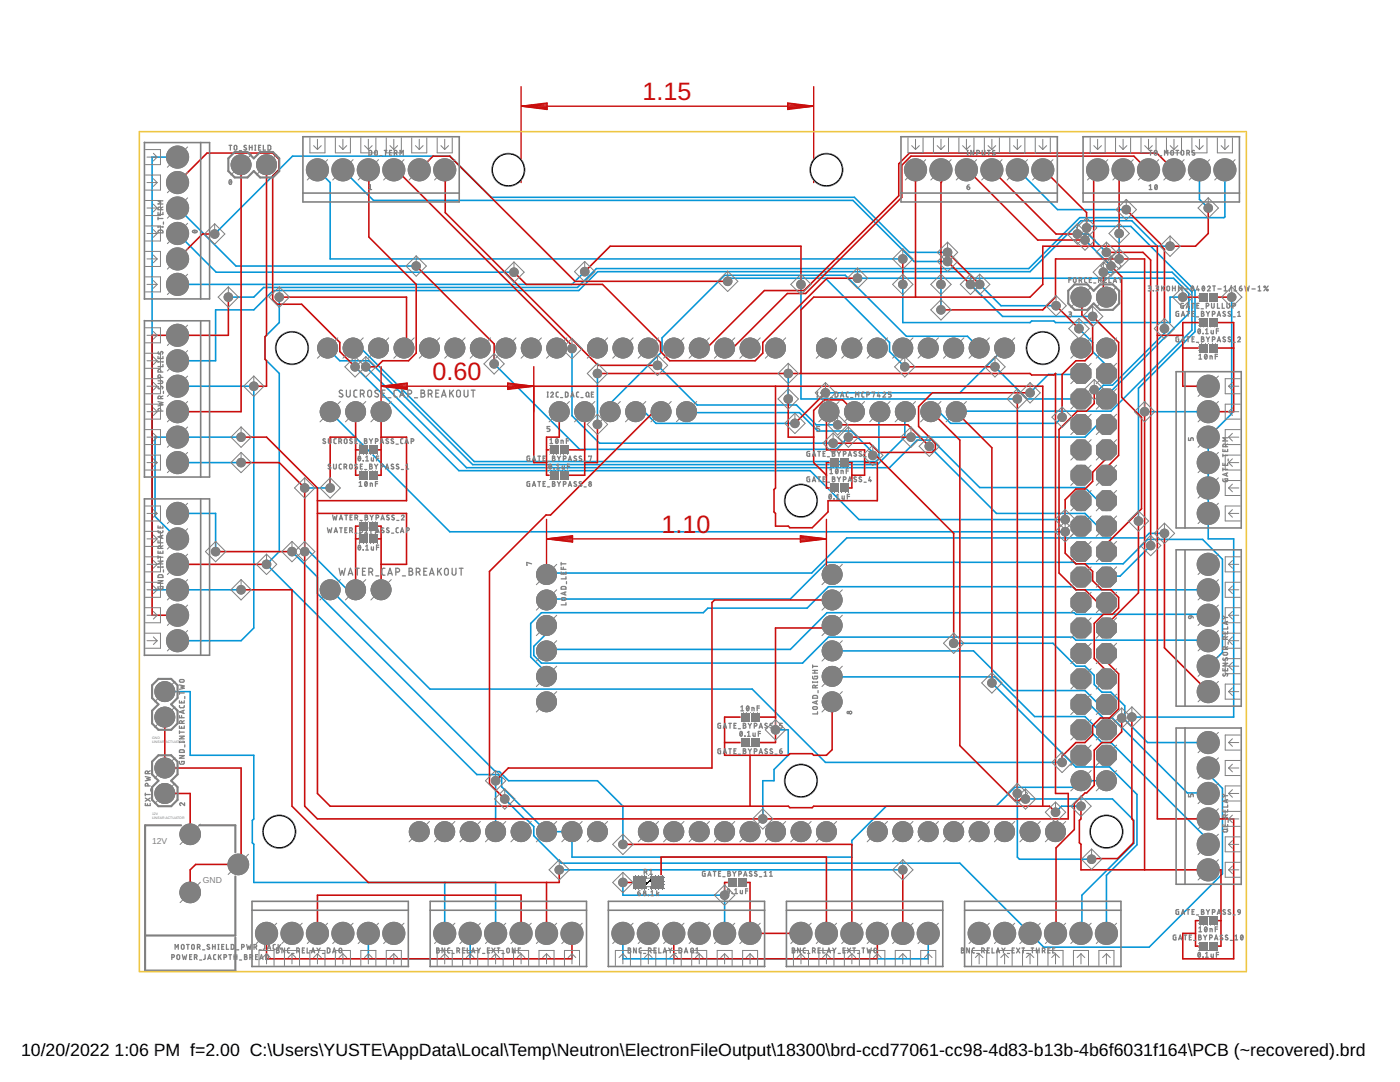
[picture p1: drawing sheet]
<svg xmlns="http://www.w3.org/2000/svg" width="279mm" height="216mm" viewBox="0 0 279 216" stroke-linecap="round" stroke-linejoin="round" font-family="sans-serif">
<defs><g id="words">
<g font-size="5" fill="#c90d0c">
<text x="128.2" y="20">1.15</text>
<text x="86.3" y="75.9">0.60</text>
<text x="132" y="106.4">1.10</text>
</g>
<g font-size="3.5">
<text x="4.2" y="210.7">10/20/2022</text>
<text x="22.9" y="210.7">1:06 PM f=2.00 C:\Users\YUSTE\AppData\Local\Temp\Neutron\ElectronFileOutput\18300\brd-ccd77061-cc98-4d83-b13b-4b6f6031f164\PCB (~recovered).brd</text>
</g>
<g font-size="1.7" fill="#808080">
<text x="30.3" y="168.5">12V</text>
<text x="40.5" y="176.1">GND</text>
</g>
<g font-size=".7" fill="#808080">
<text x="30.3" y="147.4">GND</text>
<text x="30.3" y="148.2">LINEAR</text>
<text x="33" y="148.2">ACTUATOR</text>
<text x="30.3" y="162.6">12V</text>
<text x="30.3" y="163.4">LINEAR ACTUATOR</text>
</g>
</g></defs>
<g fill="#808080">
<circle cx="101.5" cy="33.9" r="3.4"/>
<circle cx="164.9" cy="33.9" r="3.4"/>
<circle cx="78.6" cy="186.2" r="2.31"/>
<circle cx="73.5" cy="186.2" r="2.31"/>
<circle cx="68.4" cy="186.2" r="2.31"/>
<circle cx="63.4" cy="186.2" r="2.31"/>
<circle cx="58.3" cy="186.2" r="2.31"/>
<circle cx="53.2" cy="186.2" r="2.31"/>
<circle cx="149.7" cy="186.2" r="2.31"/>
<circle cx="144.6" cy="186.2" r="2.31"/>
<circle cx="139.6" cy="186.2" r="2.31"/>
<circle cx="134.5" cy="186.2" r="2.31"/>
<circle cx="129.4" cy="186.2" r="2.31"/>
<circle cx="124.3" cy="186.2" r="2.31"/>
<circle cx="114.2" cy="186.2" r="2.31"/>
<circle cx="109.1" cy="186.2" r="2.31"/>
<circle cx="104" cy="186.2" r="2.31"/>
<circle cx="98.9" cy="186.2" r="2.31"/>
<circle cx="93.8" cy="186.2" r="2.31"/>
<circle cx="88.8" cy="186.2" r="2.31"/>
<circle cx="220.8" cy="186.2" r="2.31"/>
<circle cx="215.7" cy="186.2" r="2.31"/>
<circle cx="210.7" cy="186.2" r="2.31"/>
<circle cx="205.6" cy="186.2" r="2.31"/>
<circle cx="200.5" cy="186.2" r="2.31"/>
<circle cx="195.4" cy="186.2" r="2.31"/>
<circle cx="185.3" cy="186.2" r="2.31"/>
<circle cx="180.2" cy="186.2" r="2.31"/>
<circle cx="175.1" cy="186.2" r="2.31"/>
<circle cx="170" cy="186.2" r="2.31"/>
<circle cx="164.9" cy="186.2" r="2.31"/>
<circle cx="159.9" cy="186.2" r="2.31"/>
<circle cx="35.4" cy="56.7" r="2.31"/>
<circle cx="35.4" cy="51.7" r="2.31"/>
<circle cx="35.4" cy="46.6" r="2.31"/>
<circle cx="35.4" cy="41.5" r="2.31"/>
<circle cx="35.4" cy="36.4" r="2.31"/>
<circle cx="35.4" cy="31.3" r="2.31"/>
<circle cx="63.4" cy="33.9" r="2.31"/>
<circle cx="68.4" cy="33.9" r="2.31"/>
<circle cx="73.5" cy="33.9" r="2.31"/>
<circle cx="78.6" cy="33.9" r="2.31"/>
<circle cx="83.7" cy="33.9" r="2.31"/>
<circle cx="88.8" cy="33.9" r="2.31"/>
<circle cx="32.9" cy="158.3" r="2.07"/>
<circle cx="32.9" cy="153.2" r="2.07"/>
<circle cx="215.7" cy="59.3" r="2.07"/>
<circle cx="220.8" cy="59.3" r="2.07"/>
<circle cx="241.1" cy="77.1" r="2.31"/>
<circle cx="241.1" cy="82.1" r="2.31"/>
<circle cx="241.1" cy="87.2" r="2.31"/>
<circle cx="241.1" cy="92.3" r="2.31"/>
<circle cx="241.1" cy="97.4" r="2.31"/>
<circle cx="241.1" cy="102.4" r="2.31"/>
<circle cx="35.4" cy="127.8" r="2.31"/>
<circle cx="35.4" cy="122.8" r="2.31"/>
<circle cx="35.4" cy="117.7" r="2.31"/>
<circle cx="35.4" cy="112.6" r="2.31"/>
<circle cx="35.4" cy="107.5" r="2.31"/>
<circle cx="35.4" cy="102.4" r="2.31"/>
<circle cx="182.7" cy="33.9" r="2.31"/>
<circle cx="187.8" cy="33.9" r="2.31"/>
<circle cx="192.9" cy="33.9" r="2.31"/>
<circle cx="198" cy="33.9" r="2.31"/>
<circle cx="203" cy="33.9" r="2.31"/>
<circle cx="208.1" cy="33.9" r="2.31"/>
<circle cx="38" cy="166.5" r="2.16"/>
<circle cx="38" cy="178.1" r="2.16"/>
<circle cx="47.6" cy="172.5" r="2.16"/>
<circle cx="35.4" cy="92.3" r="2.31"/>
<circle cx="35.4" cy="87.2" r="2.31"/>
<circle cx="35.4" cy="82.1" r="2.31"/>
<circle cx="35.4" cy="77.1" r="2.31"/>
<circle cx="35.4" cy="72" r="2.31"/>
<circle cx="35.4" cy="66.9" r="2.31"/>
<circle cx="180.2" cy="165.9" r="2.07"/>
<circle cx="185.3" cy="165.9" r="2.07"/>
<circle cx="190.3" cy="165.9" r="2.07"/>
<circle cx="195.4" cy="165.9" r="2.07"/>
<circle cx="200.5" cy="165.9" r="2.07"/>
<circle cx="205.6" cy="165.9" r="2.07"/>
<circle cx="210.7" cy="165.9" r="2.07"/>
<circle cx="175.1" cy="165.9" r="2.07"/>
<circle cx="170" cy="69.4" r="2.07"/>
<circle cx="175.1" cy="69.4" r="2.07"/>
<circle cx="180.2" cy="69.4" r="2.07"/>
<circle cx="185.3" cy="69.4" r="2.07"/>
<circle cx="190.3" cy="69.4" r="2.07"/>
<circle cx="195.4" cy="69.4" r="2.07"/>
<circle cx="200.5" cy="69.4" r="2.07"/>
<circle cx="164.9" cy="69.4" r="2.07"/>
<circle cx="134.5" cy="165.9" r="2.07"/>
<circle cx="139.6" cy="165.9" r="2.07"/>
<circle cx="144.6" cy="165.9" r="2.07"/>
<circle cx="149.7" cy="165.9" r="2.07"/>
<circle cx="154.8" cy="165.9" r="2.07"/>
<circle cx="159.9" cy="165.9" r="2.07"/>
<circle cx="164.9" cy="165.9" r="2.07"/>
<circle cx="129.4" cy="165.9" r="2.07"/>
<circle cx="124.3" cy="69.4" r="2.07"/>
<circle cx="129.4" cy="69.4" r="2.07"/>
<circle cx="134.5" cy="69.4" r="2.07"/>
<circle cx="139.6" cy="69.4" r="2.07"/>
<circle cx="144.6" cy="69.4" r="2.07"/>
<circle cx="149.7" cy="69.4" r="2.07"/>
<circle cx="154.8" cy="69.4" r="2.07"/>
<circle cx="119.2" cy="69.4" r="2.07"/>
<circle cx="80.6" cy="69.4" r="2.07"/>
<circle cx="85.7" cy="69.4" r="2.07"/>
<circle cx="90.8" cy="69.4" r="2.07"/>
<circle cx="95.9" cy="69.4" r="2.07"/>
<circle cx="100.9" cy="69.4" r="2.07"/>
<circle cx="106" cy="69.4" r="2.07"/>
<circle cx="111.1" cy="69.4" r="2.07"/>
<circle cx="75.5" cy="69.4" r="2.07"/>
<circle cx="215.7" cy="155.8" r="2.07"/>
<circle cx="220.8" cy="155.8" r="2.07"/>
<circle cx="215.7" cy="69.4" r="2.07"/>
<circle cx="220.8" cy="69.4" r="2.07"/>
<circle cx="93.8" cy="165.9" r="2.07"/>
<circle cx="98.9" cy="165.9" r="2.07"/>
<circle cx="104" cy="165.9" r="2.07"/>
<circle cx="109.1" cy="165.9" r="2.07"/>
<circle cx="114.2" cy="165.9" r="2.07"/>
<circle cx="119.2" cy="165.9" r="2.07"/>
<circle cx="58.3" cy="69.4" r="3.4"/>
<circle cx="55.7" cy="165.9" r="3.4"/>
<circle cx="159.9" cy="99.9" r="3.4"/>
<circle cx="159.9" cy="155.8" r="3.4"/>
<circle cx="208.1" cy="69.4" r="3.4"/>
<circle cx="220.8" cy="165.9" r="3.4"/>
<circle cx="70.5" cy="69.4" r="2.07"/>
<circle cx="65.4" cy="69.4" r="2.07"/>
<circle cx="88.8" cy="165.9" r="2.07"/>
<circle cx="83.7" cy="165.9" r="2.07"/>
<circle cx="241.1" cy="112.6" r="2.31"/>
<circle cx="241.1" cy="117.7" r="2.31"/>
<circle cx="241.1" cy="122.8" r="2.31"/>
<circle cx="241.1" cy="127.8" r="2.31"/>
<circle cx="241.1" cy="132.9" r="2.31"/>
<circle cx="241.1" cy="138" r="2.31"/>
<circle cx="65.9" cy="82.1" r="2.07"/>
<circle cx="71" cy="82.1" r="2.07"/>
<circle cx="76.1" cy="82.1" r="2.07"/>
<circle cx="219.1" cy="33.9" r="2.31"/>
<circle cx="224.1" cy="33.9" r="2.31"/>
<circle cx="229.2" cy="33.9" r="2.31"/>
<circle cx="234.3" cy="33.9" r="2.31"/>
<circle cx="239.4" cy="33.9" r="2.31"/>
<circle cx="244.5" cy="33.9" r="2.31"/>
<circle cx="48.1" cy="32.9" r="2.07"/>
<circle cx="53.2" cy="32.9" r="2.07"/>
<circle cx="65.9" cy="117.7" r="2.07"/>
<circle cx="71" cy="117.7" r="2.07"/>
<circle cx="76.1" cy="117.7" r="2.07"/>
<circle cx="32.9" cy="138" r="2.07"/>
<circle cx="32.9" cy="143.1" r="2.07"/>
<circle cx="241.1" cy="148.2" r="2.31"/>
<circle cx="241.1" cy="153.2" r="2.31"/>
<circle cx="241.1" cy="158.3" r="2.31"/>
<circle cx="241.1" cy="163.4" r="2.31"/>
<circle cx="241.1" cy="168.5" r="2.31"/>
<circle cx="241.1" cy="173.6" r="2.31"/>
<circle cx="165.4" cy="82.1" r="2.07"/>
<circle cx="170.5" cy="82.1" r="2.07"/>
<circle cx="175.6" cy="82.1" r="2.07"/>
<circle cx="180.7" cy="82.1" r="2.07"/>
<circle cx="185.8" cy="82.1" r="2.07"/>
<circle cx="190.8" cy="82.1" r="2.07"/>
<circle cx="111.6" cy="82.1" r="2.07"/>
<circle cx="116.7" cy="82.1" r="2.07"/>
<circle cx="121.8" cy="82.1" r="2.07"/>
<circle cx="126.9" cy="82.1" r="2.07"/>
<circle cx="131.9" cy="82.1" r="2.07"/>
<circle cx="137" cy="82.1" r="2.07"/>
<circle cx="109.1" cy="114.6" r="2.07"/>
<circle cx="109.1" cy="119.7" r="2.07"/>
<circle cx="109.1" cy="124.8" r="2.07"/>
<circle cx="109.1" cy="129.9" r="2.07"/>
<circle cx="109.1" cy="135" r="2.07"/>
<circle cx="109.1" cy="140" r="2.07"/>
<circle cx="166.1" cy="140" r="2.07"/>
<circle cx="166.1" cy="135" r="2.07"/>
<circle cx="166.1" cy="129.9" r="2.07"/>
<circle cx="166.1" cy="124.8" r="2.07"/>
<circle cx="166.1" cy="119.7" r="2.07"/>
<circle cx="166.1" cy="114.6" r="2.07"/>
<circle cx="245.8" cy="59.3" r=".95"/>
<circle cx="116.7" cy="54.2" r=".95"/>
<circle cx="225.9" cy="143.1" r=".95"/>
<circle cx="217.8" cy="171.5" r=".95"/>
<circle cx="203" cy="158.3" r=".95"/>
<circle cx="203" cy="79.6" r=".95"/>
<circle cx="159.9" cy="56.7" r=".95"/>
<circle cx="215.3" cy="65.6" r=".95"/>
<circle cx="210.8" cy="61" r=".95"/>
<circle cx="195.5" cy="56.7" r=".95"/>
<circle cx="189.1" cy="50.4" r=".95"/>
<circle cx="42.8" cy="46.7" r=".95"/>
<circle cx="171.1" cy="55.5" r=".95"/>
<circle cx="102.6" cy="54.3" r=".95"/>
<circle cx="181.8" cy="87.2" r=".95"/>
<circle cx="169.3" cy="87.2" r=".95"/>
<circle cx="98.6" cy="72.6" r=".95"/>
<circle cx="83.1" cy="53.1" r=".95"/>
<circle cx="212.6" cy="103.7" r=".95"/>
<circle cx="70.9" cy="73.2" r=".95"/>
<circle cx="180.2" cy="51.7" r=".95"/>
<circle cx="180.2" cy="56.7" r=".95"/>
<circle cx="236.1" cy="59.3" r=".95"/>
<circle cx="205.6" cy="78.4" r=".95"/>
<circle cx="166.3" cy="88.4" r=".95"/>
<circle cx="114.2" cy="69.6" r=".95"/>
<circle cx="198.6" cy="73.2" r=".95"/>
<circle cx="180.6" cy="73.2" r=".95"/>
<circle cx="145.2" cy="56.1" r=".95"/>
<circle cx="185.5" cy="89" r=".95"/>
<circle cx="167.2" cy="84.8" r=".95"/>
<circle cx="131.2" cy="72.9" r=".95"/>
<circle cx="218.1" cy="63.1" r=".95"/>
<circle cx="193.7" cy="56.7" r=".95"/>
<circle cx="189.1" cy="52.2" r=".95"/>
<circle cx="73" cy="73.2" r=".95"/>
<circle cx="221.7" cy="53.1" r=".95"/>
<circle cx="216.5" cy="47.9" r=".95"/>
<circle cx="229.6" cy="108.9" r=".95"/>
<circle cx="220.8" cy="50.4" r=".95"/>
<circle cx="215" cy="46.7" r=".95"/>
<circle cx="218.4" cy="77.8" r=".95"/>
<circle cx="232.4" cy="65.6" r=".95"/>
<circle cx="224.8" cy="41.8" r=".95"/>
<circle cx="227.2" cy="104" r=".95"/>
<circle cx="216.9" cy="45.5" r=".95"/>
<circle cx="212" cy="152.1" r=".95"/>
<circle cx="212.6" cy="106.1" r=".95"/>
<circle cx="232.4" cy="106.4" r=".95"/>
<circle cx="220.2" cy="54.3" r=".95"/>
<circle cx="198" cy="136.3" r=".95"/>
<circle cx="212" cy="83.2" r=".95"/>
<circle cx="204.7" cy="159.4" r=".95"/>
<circle cx="53.2" cy="112.6" r=".95"/>
<circle cx="55.7" cy="59.3" r=".95"/>
<circle cx="48.1" cy="92.3" r=".95"/>
<circle cx="65.9" cy="97.4" r=".95"/>
<circle cx="60.8" cy="97.4" r=".95"/>
<circle cx="60.8" cy="110.1" r=".95"/>
<circle cx="154.8" cy="145.6" r=".95"/>
<circle cx="152.2" cy="163.4" r=".95"/>
<circle cx="157.3" cy="79.6" r=".95"/>
<circle cx="157.3" cy="74.5" r=".95"/>
<circle cx="119.2" cy="84.7" r=".95"/>
<circle cx="119.2" cy="74.5" r=".95"/>
<circle cx="48.1" cy="87.2" r=".95"/>
<circle cx="215.7" cy="160.9" r=".95"/>
<circle cx="187.8" cy="61.8" r=".95"/>
<circle cx="187.8" cy="56.7" r=".95"/>
<circle cx="223.4" cy="46.6" r=".95"/>
<circle cx="223.4" cy="51.7" r=".95"/>
<circle cx="228.4" cy="82.1" r=".95"/>
<circle cx="210.7" cy="162.1" r=".95"/>
<circle cx="48.1" cy="117.7" r=".95"/>
<circle cx="111.6" cy="173.6" r=".95"/>
<circle cx="180.2" cy="173.6" r=".95"/>
<circle cx="50.7" cy="77.1" r=".95"/>
<circle cx="45.6" cy="59.3" r=".95"/>
<circle cx="241.1" cy="41.5" r=".95"/>
<circle cx="233.5" cy="49.1" r=".95"/>
<circle cx="98.9" cy="155.8" r=".95"/>
<circle cx="158.6" cy="84.5" r=".95"/>
<circle cx="164.7" cy="78.4" r=".95"/>
<circle cx="174.2" cy="90.9" r=".95"/>
<circle cx="190.3" cy="128.4" r=".95"/>
<circle cx="223.9" cy="143.3" r=".95"/>
<circle cx="100.7" cy="159.4" r=".95"/>
<circle cx="43" cy="110.1" r=".95"/>
<circle cx="58.3" cy="110.1" r=".95"/>
<circle cx="124.3" cy="168.5" r=".95"/>
<circle cx="124.3" cy="176.1" r=".95"/>
<circle cx="144.6" cy="178.6" r=".95"/>
</g>
<g fill="#808080">
<path d="M98.1 33.9a3.4 3.4 0 0 1 6.7 0 3.4 3.4 0 0 1-6.7 0zM98.1 33.9a3.4 3.4 0 0 0 6.7 0 3.4 3.4 0 0 0-6.7 0z"/>
<path d="M161.5 33.9a3.4 3.4 0 0 1 6.8 0 3.4 3.4 0 0 1-6.8 0zM161.5 33.9a3.4 3.4 0 0 0 6.8 0 3.4 3.4 0 0 0-6.8 0z"/>
<path d="M76.3 186.2a2.31 2.31 0 0 1 4.6 0 2.31 2.31 0 0 1-4.6 0zM76.3 186.2a2.31 2.31 0 0 0 4.6 0 2.31 2.31 0 0 0-4.6 0z"/>
<path d="M71.2 186.2a2.31 2.31 0 0 1 4.6 0 2.31 2.31 0 0 1-4.6 0zM71.2 186.2a2.31 2.31 0 0 0 4.6 0 2.31 2.31 0 0 0-4.6 0z"/>
<path d="M66.1 186.2a2.31 2.31 0 0 1 4.6 0 2.31 2.31 0 0 1-4.6 0zM66.1 186.2a2.31 2.31 0 0 0 4.6 0 2.31 2.31 0 0 0-4.6 0z"/>
<path d="M61 186.2a2.35 2.35 0 0 1 4.7 0 2.35 2.35 0 0 1-4.7 0zM61 186.2a2.35 2.35 0 0 0 4.7 0 2.35 2.35 0 0 0-4.7 0z"/>
<path d="M56 186.2a2.31 2.31 0 0 1 4.6 0 2.31 2.31 0 0 1-4.6 0zM56 186.2a2.31 2.31 0 0 0 4.6 0 2.31 2.31 0 0 0-4.6 0z"/>
<path d="M50.9 186.2a2.31 2.31 0 0 1 4.6 0 2.31 2.31 0 0 1-4.6 0zM50.9 186.2a2.31 2.31 0 0 0 4.6 0 2.31 2.31 0 0 0-4.6 0z"/>
<path d="M147.4 186.2a2.31 2.31 0 0 1 4.6 0 2.31 2.31 0 0 1-4.6 0zM147.4 186.2a2.31 2.31 0 0 0 4.6 0 2.31 2.31 0 0 0-4.6 0z"/>
<path d="M142.3 186.2a2.31 2.31 0 0 1 4.6 0 2.31 2.31 0 0 1-4.6 0zM142.3 186.2a2.31 2.31 0 0 0 4.6 0 2.31 2.31 0 0 0-4.6 0z"/>
<path d="M137.2 186.2a2.35 2.35 0 0 1 4.7 0 2.35 2.35 0 0 1-4.7 0zM137.2 186.2a2.35 2.35 0 0 0 4.7 0 2.35 2.35 0 0 0-4.7 0z"/>
<path d="M132.2 186.2a2.31 2.31 0 0 1 4.6 0 2.31 2.31 0 0 1-4.6 0zM132.2 186.2a2.31 2.31 0 0 0 4.6 0 2.31 2.31 0 0 0-4.6 0z"/>
<path d="M127.1 186.2a2.31 2.31 0 0 1 4.6 0 2.31 2.31 0 0 1-4.6 0zM127.1 186.2a2.31 2.31 0 0 0 4.6 0 2.31 2.31 0 0 0-4.6 0z"/>
<path d="M122 186.2a2.31 2.31 0 0 1 4.6 0 2.31 2.31 0 0 1-4.6 0zM122 186.2a2.31 2.31 0 0 0 4.6 0 2.31 2.31 0 0 0-4.6 0z"/>
<path d="M111.8 186.2a2.35 2.35 0 0 1 4.7 0 2.35 2.35 0 0 1-4.7 0zM111.8 186.2a2.35 2.35 0 0 0 4.7 0 2.35 2.35 0 0 0-4.7 0z"/>
<path d="M106.8 186.2a2.31 2.31 0 0 1 4.6 0 2.31 2.31 0 0 1-4.6 0zM106.8 186.2a2.31 2.31 0 0 0 4.6 0 2.31 2.31 0 0 0-4.6 0z"/>
<path d="M101.7 186.2a2.31 2.31 0 0 1 4.6 0 2.31 2.31 0 0 1-4.6 0zM101.7 186.2a2.31 2.31 0 0 0 4.6 0 2.31 2.31 0 0 0-4.6 0z"/>
<path d="M96.6 186.2a2.31 2.31 0 0 1 4.6 0 2.31 2.31 0 0 1-4.6 0zM96.6 186.2a2.31 2.31 0 0 0 4.6 0 2.31 2.31 0 0 0-4.6 0z"/>
<path d="M91.5 186.2a2.31 2.31 0 0 1 4.6 0 2.31 2.31 0 0 1-4.6 0zM91.5 186.2a2.31 2.31 0 0 0 4.6 0 2.31 2.31 0 0 0-4.6 0z"/>
<path d="M86.4 186.2a2.35 2.35 0 0 1 4.7 0 2.35 2.35 0 0 1-4.7 0zM86.4 186.2a2.35 2.35 0 0 0 4.7 0 2.35 2.35 0 0 0-4.7 0z"/>
<path d="M218.5 186.2a2.31 2.31 0 0 1 4.6 0 2.31 2.31 0 0 1-4.6 0zM218.5 186.2a2.31 2.31 0 0 0 4.6 0 2.31 2.31 0 0 0-4.6 0z"/>
<path d="M213.4 186.2a2.31 2.31 0 0 1 4.6 0 2.31 2.31 0 0 1-4.6 0zM213.4 186.2a2.31 2.31 0 0 0 4.6 0 2.31 2.31 0 0 0-4.6 0z"/>
<path d="M208.3 186.2a2.35 2.35 0 0 1 4.7 0 2.35 2.35 0 0 1-4.7 0zM208.3 186.2a2.35 2.35 0 0 0 4.7 0 2.35 2.35 0 0 0-4.7 0z"/>
<path d="M203.3 186.2a2.31 2.31 0 0 1 4.6 0 2.31 2.31 0 0 1-4.6 0zM203.3 186.2a2.31 2.31 0 0 0 4.6 0 2.31 2.31 0 0 0-4.6 0z"/>
<path d="M198.2 186.2a2.31 2.31 0 0 1 4.6 0 2.31 2.31 0 0 1-4.6 0zM198.2 186.2a2.31 2.31 0 0 0 4.6 0 2.31 2.31 0 0 0-4.6 0z"/>
<path d="M193.1 186.2a2.31 2.31 0 0 1 4.6 0 2.31 2.31 0 0 1-4.6 0zM193.1 186.2a2.31 2.31 0 0 0 4.6 0 2.31 2.31 0 0 0-4.6 0z"/>
<path d="M182.9 186.2a2.35 2.35 0 0 1 4.7 0 2.35 2.35 0 0 1-4.7 0zM182.9 186.2a2.35 2.35 0 0 0 4.7 0 2.35 2.35 0 0 0-4.7 0z"/>
<path d="M177.9 186.2a2.31 2.31 0 0 1 4.6 0 2.31 2.31 0 0 1-4.6 0zM177.9 186.2a2.31 2.31 0 0 0 4.6 0 2.31 2.31 0 0 0-4.6 0z"/>
<path d="M172.8 186.2a2.31 2.31 0 0 1 4.6 0 2.31 2.31 0 0 1-4.6 0zM172.8 186.2a2.31 2.31 0 0 0 4.6 0 2.31 2.31 0 0 0-4.6 0z"/>
<path d="M167.7 186.2a2.31 2.31 0 0 1 4.6 0 2.31 2.31 0 0 1-4.6 0zM167.7 186.2a2.31 2.31 0 0 0 4.6 0 2.31 2.31 0 0 0-4.6 0z"/>
<path d="M162.6 186.2a2.31 2.31 0 0 1 4.6 0 2.31 2.31 0 0 1-4.6 0zM162.6 186.2a2.31 2.31 0 0 0 4.6 0 2.31 2.31 0 0 0-4.6 0z"/>
<path d="M157.5 186.2a2.35 2.35 0 0 1 4.7 0 2.35 2.35 0 0 1-4.7 0zM157.5 186.2a2.35 2.35 0 0 0 4.7 0 2.35 2.35 0 0 0-4.7 0z"/>
<path d="M33.1 56.7a2.31 2.31 0 0 1 4.6 0 2.31 2.31 0 0 1-4.6 0zM33.1 56.7a2.31 2.31 0 0 0 4.6 0 2.31 2.31 0 0 0-4.6 0z"/>
<path d="M33.1 51.7a2.31 2.31 0 0 1 4.6 0 2.31 2.31 0 0 1-4.6 0zM33.1 51.7a2.31 2.31 0 0 0 4.6 0 2.31 2.31 0 0 0-4.6 0z"/>
<path d="M33.1 46.6a2.31 2.31 0 0 1 4.6 0 2.31 2.31 0 0 1-4.6 0zM33.1 46.6a2.31 2.31 0 0 0 4.6 0 2.31 2.31 0 0 0-4.6 0z"/>
<path d="M33.1 41.5a2.31 2.31 0 0 1 4.6 0 2.31 2.31 0 0 1-4.6 0zM33.1 41.5a2.31 2.31 0 0 0 4.6 0 2.31 2.31 0 0 0-4.6 0z"/>
<path d="M33.1 36.4a2.31 2.31 0 0 1 4.6 0 2.31 2.31 0 0 1-4.6 0zM33.1 36.4a2.31 2.31 0 0 0 4.6 0 2.31 2.31 0 0 0-4.6 0z"/>
<path d="M33.1 31.3a2.31 2.31 0 0 1 4.6 0 2.31 2.31 0 0 1-4.6 0zM33.1 31.3a2.31 2.31 0 0 0 4.6 0 2.31 2.31 0 0 0-4.6 0z"/>
<path d="M61 33.9a2.35 2.35 0 0 1 4.7 0 2.35 2.35 0 0 1-4.7 0zM61 33.9a2.35 2.35 0 0 0 4.7 0 2.35 2.35 0 0 0-4.7 0z"/>
<path d="M66.1 33.9a2.31 2.31 0 0 1 4.6 0 2.31 2.31 0 0 1-4.6 0zM66.1 33.9a2.31 2.31 0 0 0 4.6 0 2.31 2.31 0 0 0-4.6 0z"/>
<path d="M71.2 33.9a2.31 2.31 0 0 1 4.6 0 2.31 2.31 0 0 1-4.6 0zM71.2 33.9a2.31 2.31 0 0 0 4.6 0 2.31 2.31 0 0 0-4.6 0z"/>
<path d="M76.3 33.9a2.31 2.31 0 0 1 4.6 0 2.31 2.31 0 0 1-4.6 0zM76.3 33.9a2.31 2.31 0 0 0 4.6 0 2.31 2.31 0 0 0-4.6 0z"/>
<path d="M81.4 33.9a2.31 2.31 0 0 1 4.6 0 2.31 2.31 0 0 1-4.6 0zM81.4 33.9a2.31 2.31 0 0 0 4.6 0 2.31 2.31 0 0 0-4.6 0z"/>
<path d="M86.4 33.9a2.35 2.35 0 0 1 4.7 0 2.35 2.35 0 0 1-4.7 0zM86.4 33.9a2.35 2.35 0 0 0 4.7 0 2.35 2.35 0 0 0-4.7 0z"/>
<path d="M30.8 158.3a2.1 2.1 0 0 1 4.2 0 2.1 2.1 0 0 1-4.2 0zM30.8 158.3a2.1 2.1 0 0 0 4.2 0 2.1 2.1 0 0 0-4.2 0z"/>
<path d="M30.8 153.2a2.1 2.1 0 0 1 4.2 0 2.1 2.1 0 0 1-4.2 0zM30.8 153.2a2.1 2.1 0 0 0 4.2 0 2.1 2.1 0 0 0-4.2 0z"/>
<path d="M213.7 59.3a2.08 2.08 0 0 1 4.1 0 2.08 2.08 0 0 1-4.1 0zM213.7 59.3a2.07 2.07 0 0 0 4.1 0 2.07 2.07 0 0 0-4.1 0z"/>
<path d="M218.7 59.3a2.1 2.1 0 0 1 4.2 0 2.1 2.1 0 0 1-4.2 0zM218.7 59.3a2.1 2.1 0 0 0 4.2 0 2.1 2.1 0 0 0-4.2 0z"/>
<path d="M238.8 77.1a2.31 2.31 0 0 1 4.6 0 2.31 2.31 0 0 1-4.6 0zM238.8 77.1a2.31 2.31 0 0 0 4.6 0 2.31 2.31 0 0 0-4.6 0z"/>
<path d="M238.8 82.1a2.31 2.31 0 0 1 4.6 0 2.31 2.31 0 0 1-4.6 0zM238.8 82.1a2.31 2.31 0 0 0 4.6 0 2.31 2.31 0 0 0-4.6 0z"/>
<path d="M238.8 87.2a2.31 2.31 0 0 1 4.6 0 2.31 2.31 0 0 1-4.6 0zM238.8 87.2a2.31 2.31 0 0 0 4.6 0 2.31 2.31 0 0 0-4.6 0z"/>
<path d="M238.8 92.3a2.31 2.31 0 0 1 4.6 0 2.31 2.31 0 0 1-4.6 0zM238.8 92.3a2.31 2.31 0 0 0 4.6 0 2.31 2.31 0 0 0-4.6 0z"/>
<path d="M238.8 97.4a2.31 2.31 0 0 1 4.6 0 2.31 2.31 0 0 1-4.6 0zM238.8 97.4a2.31 2.31 0 0 0 4.6 0 2.31 2.31 0 0 0-4.6 0z"/>
<path d="M238.8 102.4a2.31 2.31 0 0 1 4.6 0 2.31 2.31 0 0 1-4.6 0zM238.8 102.4a2.31 2.31 0 0 0 4.6 0 2.31 2.31 0 0 0-4.6 0z"/>
<path d="M33.1 127.8a2.31 2.31 0 0 1 4.6 0 2.31 2.31 0 0 1-4.6 0zM33.1 127.8a2.31 2.31 0 0 0 4.6 0 2.31 2.31 0 0 0-4.6 0z"/>
<path d="M33.1 122.8a2.31 2.31 0 0 1 4.6 0 2.31 2.31 0 0 1-4.6 0zM33.1 122.8a2.31 2.31 0 0 0 4.6 0 2.31 2.31 0 0 0-4.6 0z"/>
<path d="M33.1 117.7a2.31 2.31 0 0 1 4.6 0 2.31 2.31 0 0 1-4.6 0zM33.1 117.7a2.31 2.31 0 0 0 4.6 0 2.31 2.31 0 0 0-4.6 0z"/>
<path d="M33.1 112.6a2.31 2.31 0 0 1 4.6 0 2.31 2.31 0 0 1-4.6 0zM33.1 112.6a2.31 2.31 0 0 0 4.6 0 2.31 2.31 0 0 0-4.6 0z"/>
<path d="M33.1 107.5a2.31 2.31 0 0 1 4.6 0 2.31 2.31 0 0 1-4.6 0zM33.1 107.5a2.31 2.31 0 0 0 4.6 0 2.31 2.31 0 0 0-4.6 0z"/>
<path d="M33.1 102.4a2.31 2.31 0 0 1 4.6 0 2.31 2.31 0 0 1-4.6 0zM33.1 102.4a2.31 2.31 0 0 0 4.6 0 2.31 2.31 0 0 0-4.6 0z"/>
<path d="M180.4 33.9a2.31 2.31 0 0 1 4.6 0 2.31 2.31 0 0 1-4.6 0zM180.4 33.9a2.31 2.31 0 0 0 4.6 0 2.31 2.31 0 0 0-4.6 0z"/>
<path d="M185.5 33.9a2.31 2.31 0 0 1 4.6 0 2.31 2.31 0 0 1-4.6 0zM185.5 33.9a2.31 2.31 0 0 0 4.6 0 2.31 2.31 0 0 0-4.6 0z"/>
<path d="M190.6 33.9a2.31 2.31 0 0 1 4.6 0 2.31 2.31 0 0 1-4.6 0zM190.6 33.9a2.31 2.31 0 0 0 4.6 0 2.31 2.31 0 0 0-4.6 0z"/>
<path d="M195.6 33.9a2.35 2.35 0 0 1 4.7 0 2.35 2.35 0 0 1-4.7 0zM195.6 33.9a2.35 2.35 0 0 0 4.7 0 2.35 2.35 0 0 0-4.7 0z"/>
<path d="M200.7 33.9a2.31 2.31 0 0 1 4.6 0 2.31 2.31 0 0 1-4.6 0zM200.7 33.9a2.31 2.31 0 0 0 4.6 0 2.31 2.31 0 0 0-4.6 0z"/>
<path d="M205.8 33.9a2.31 2.31 0 0 1 4.6 0 2.31 2.31 0 0 1-4.6 0zM205.8 33.9a2.31 2.31 0 0 0 4.6 0 2.31 2.31 0 0 0-4.6 0z"/>
<path d="M35.8 166.5a2.16 2.16 0 0 1 4.3 0 2.16 2.16 0 0 1-4.3 0zM35.8 166.5a2.16 2.16 0 0 0 4.3 0 2.16 2.16 0 0 0-4.3 0z"/>
<path d="M35.8 178.1a2.16 2.16 0 0 1 4.3 0 2.16 2.16 0 0 1-4.3 0zM35.8 178.1a2.16 2.16 0 0 0 4.3 0 2.16 2.16 0 0 0-4.3 0z"/>
<path d="M45.4 172.5a2.16 2.16 0 0 1 4.3 0 2.16 2.16 0 0 1-4.3 0zM45.4 172.5a2.16 2.16 0 0 0 4.3 0 2.16 2.16 0 0 0-4.3 0z"/>
<path d="M33.1 92.3a2.31 2.31 0 0 1 4.6 0 2.31 2.31 0 0 1-4.6 0zM33.1 92.3a2.31 2.31 0 0 0 4.6 0 2.31 2.31 0 0 0-4.6 0z"/>
<path d="M33.1 87.2a2.31 2.31 0 0 1 4.6 0 2.31 2.31 0 0 1-4.6 0zM33.1 87.2a2.31 2.31 0 0 0 4.6 0 2.31 2.31 0 0 0-4.6 0z"/>
<path d="M33.1 82.1a2.31 2.31 0 0 1 4.6 0 2.31 2.31 0 0 1-4.6 0zM33.1 82.1a2.31 2.31 0 0 0 4.6 0 2.31 2.31 0 0 0-4.6 0z"/>
<path d="M33.1 77.1a2.31 2.31 0 0 1 4.6 0 2.31 2.31 0 0 1-4.6 0zM33.1 77.1a2.31 2.31 0 0 0 4.6 0 2.31 2.31 0 0 0-4.6 0z"/>
<path d="M33.1 72a2.31 2.31 0 0 1 4.6 0 2.31 2.31 0 0 1-4.6 0zM33.1 72a2.31 2.31 0 0 0 4.6 0 2.31 2.31 0 0 0-4.6 0z"/>
<path d="M33.1 66.9a2.31 2.31 0 0 1 4.6 0 2.31 2.31 0 0 1-4.6 0zM33.1 66.9a2.31 2.31 0 0 0 4.6 0 2.31 2.31 0 0 0-4.6 0z"/>
<path d="M178.1 165.9a2.08 2.08 0 0 1 4.1 0 2.08 2.08 0 0 1-4.1 0zM178.1 165.9a2.07 2.07 0 0 0 4.1 0 2.07 2.07 0 0 0-4.1 0z"/>
<path d="M183.2 165.9a2.08 2.08 0 0 1 4.1 0 2.08 2.08 0 0 1-4.1 0zM183.2 165.9a2.07 2.07 0 0 0 4.1 0 2.07 2.07 0 0 0-4.1 0z"/>
<path d="M188.3 165.9a2.08 2.08 0 0 1 4.1 0 2.08 2.08 0 0 1-4.1 0zM188.3 165.9a2.07 2.07 0 0 0 4.1 0 2.07 2.07 0 0 0-4.1 0z"/>
<path d="M193.3 165.9a2.1 2.1 0 0 1 4.2 0 2.1 2.1 0 0 1-4.2 0zM193.3 165.9a2.1 2.1 0 0 0 4.2 0 2.1 2.1 0 0 0-4.2 0z"/>
<path d="M198.4 165.9a2.1 2.1 0 0 1 4.2 0 2.1 2.1 0 0 1-4.2 0zM198.4 165.9a2.1 2.1 0 0 0 4.2 0 2.1 2.1 0 0 0-4.2 0z"/>
<path d="M203.5 165.9a2.08 2.08 0 0 1 4.1 0 2.08 2.08 0 0 1-4.1 0zM203.5 165.9a2.07 2.07 0 0 0 4.1 0 2.07 2.07 0 0 0-4.1 0z"/>
<path d="M208.6 165.9a2.08 2.08 0 0 1 4.1 0 2.08 2.08 0 0 1-4.1 0zM208.6 165.9a2.07 2.07 0 0 0 4.1 0 2.07 2.07 0 0 0-4.1 0z"/>
<path d="M173 165.9a2.1 2.1 0 0 1 4.2 0 2.1 2.1 0 0 1-4.2 0zM173 165.9a2.1 2.1 0 0 0 4.2 0 2.1 2.1 0 0 0-4.2 0z"/>
<path d="M167.9 69.4a2.1 2.1 0 0 1 4.2 0 2.1 2.1 0 0 1-4.2 0zM167.9 69.4a2.1 2.1 0 0 0 4.2 0 2.1 2.1 0 0 0-4.2 0z"/>
<path d="M173 69.4a2.1 2.1 0 0 1 4.2 0 2.1 2.1 0 0 1-4.2 0zM173 69.4a2.1 2.1 0 0 0 4.2 0 2.1 2.1 0 0 0-4.2 0z"/>
<path d="M178.1 69.4a2.08 2.08 0 0 1 4.1 0 2.08 2.08 0 0 1-4.1 0zM178.1 69.4a2.07 2.07 0 0 0 4.1 0 2.07 2.07 0 0 0-4.1 0z"/>
<path d="M183.2 69.4a2.08 2.08 0 0 1 4.1 0 2.08 2.08 0 0 1-4.1 0zM183.2 69.4a2.07 2.07 0 0 0 4.1 0 2.07 2.07 0 0 0-4.1 0z"/>
<path d="M188.3 69.4a2.08 2.08 0 0 1 4.1 0 2.08 2.08 0 0 1-4.1 0zM188.3 69.4a2.07 2.07 0 0 0 4.1 0 2.07 2.07 0 0 0-4.1 0z"/>
<path d="M193.3 69.4a2.1 2.1 0 0 1 4.2 0 2.1 2.1 0 0 1-4.2 0zM193.3 69.4a2.1 2.1 0 0 0 4.2 0 2.1 2.1 0 0 0-4.2 0z"/>
<path d="M198.4 69.4a2.1 2.1 0 0 1 4.2 0 2.1 2.1 0 0 1-4.2 0zM198.4 69.4a2.1 2.1 0 0 0 4.2 0 2.1 2.1 0 0 0-4.2 0z"/>
<path d="M162.9 69.4a2.08 2.08 0 0 1 4.1 0 2.08 2.08 0 0 1-4.1 0zM162.9 69.4a2.07 2.07 0 0 0 4.1 0 2.07 2.07 0 0 0-4.1 0z"/>
<path d="M132.4 165.9a2.08 2.08 0 0 1 4.1 0 2.08 2.08 0 0 1-4.1 0zM132.4 165.9a2.07 2.07 0 0 0 4.1 0 2.07 2.07 0 0 0-4.1 0z"/>
<path d="M137.5 165.9a2.08 2.08 0 0 1 4.1 0 2.08 2.08 0 0 1-4.1 0zM137.5 165.9a2.07 2.07 0 0 0 4.1 0 2.07 2.07 0 0 0-4.1 0z"/>
<path d="M142.5 165.9a2.1 2.1 0 0 1 4.2 0 2.1 2.1 0 0 1-4.2 0zM142.5 165.9a2.1 2.1 0 0 0 4.2 0 2.1 2.1 0 0 0-4.2 0z"/>
<path d="M147.6 165.9a2.1 2.1 0 0 1 4.2 0 2.1 2.1 0 0 1-4.2 0zM147.6 165.9a2.1 2.1 0 0 0 4.2 0 2.1 2.1 0 0 0-4.2 0z"/>
<path d="M152.7 165.9a2.08 2.08 0 0 1 4.1 0 2.08 2.08 0 0 1-4.1 0zM152.7 165.9a2.07 2.07 0 0 0 4.1 0 2.07 2.07 0 0 0-4.1 0z"/>
<path d="M157.8 165.9a2.08 2.08 0 0 1 4.1 0 2.08 2.08 0 0 1-4.1 0zM157.8 165.9a2.07 2.07 0 0 0 4.1 0 2.07 2.07 0 0 0-4.1 0z"/>
<path d="M162.9 165.9a2.08 2.08 0 0 1 4.1 0 2.08 2.08 0 0 1-4.1 0zM162.9 165.9a2.07 2.07 0 0 0 4.1 0 2.07 2.07 0 0 0-4.1 0z"/>
<path d="M127.3 165.9a2.1 2.1 0 0 1 4.2 0 2.1 2.1 0 0 1-4.2 0zM127.3 165.9a2.1 2.1 0 0 0 4.2 0 2.1 2.1 0 0 0-4.2 0z"/>
<path d="M122.2 69.4a2.1 2.1 0 0 1 4.2 0 2.1 2.1 0 0 1-4.2 0zM122.2 69.4a2.1 2.1 0 0 0 4.2 0 2.1 2.1 0 0 0-4.2 0z"/>
<path d="M127.3 69.4a2.1 2.1 0 0 1 4.2 0 2.1 2.1 0 0 1-4.2 0zM127.3 69.4a2.1 2.1 0 0 0 4.2 0 2.1 2.1 0 0 0-4.2 0z"/>
<path d="M132.4 69.4a2.08 2.08 0 0 1 4.1 0 2.08 2.08 0 0 1-4.1 0zM132.4 69.4a2.07 2.07 0 0 0 4.1 0 2.07 2.07 0 0 0-4.1 0z"/>
<path d="M137.5 69.4a2.08 2.08 0 0 1 4.1 0 2.08 2.08 0 0 1-4.1 0zM137.5 69.4a2.07 2.07 0 0 0 4.1 0 2.07 2.07 0 0 0-4.1 0z"/>
<path d="M142.5 69.4a2.1 2.1 0 0 1 4.2 0 2.1 2.1 0 0 1-4.2 0zM142.5 69.4a2.1 2.1 0 0 0 4.2 0 2.1 2.1 0 0 0-4.2 0z"/>
<path d="M147.6 69.4a2.1 2.1 0 0 1 4.2 0 2.1 2.1 0 0 1-4.2 0zM147.6 69.4a2.1 2.1 0 0 0 4.2 0 2.1 2.1 0 0 0-4.2 0z"/>
<path d="M152.7 69.4a2.08 2.08 0 0 1 4.1 0 2.08 2.08 0 0 1-4.1 0zM152.7 69.4a2.07 2.07 0 0 0 4.1 0 2.07 2.07 0 0 0-4.1 0z"/>
<path d="M117.2 69.4a2.08 2.08 0 0 1 4.1 0 2.08 2.08 0 0 1-4.1 0zM117.2 69.4a2.07 2.07 0 0 0 4.1 0 2.07 2.07 0 0 0-4.1 0z"/>
<path d="M78.5 69.4a2.1 2.1 0 0 1 4.2 0 2.1 2.1 0 0 1-4.2 0zM78.6 69.4a2.07 2.07 0 0 0 4.1 0 2.07 2.07 0 0 0-4.1 0z"/>
<path d="M83.6 69.4a2.1 2.1 0 0 1 4.2 0 2.1 2.1 0 0 1-4.2 0zM83.6 69.4a2.1 2.1 0 0 0 4.2 0 2.1 2.1 0 0 0-4.2 0z"/>
<path d="M88.7 69.4a2.1 2.1 0 0 1 4.2 0 2.1 2.1 0 0 1-4.2 0zM88.7 69.4a2.1 2.1 0 0 0 4.2 0 2.1 2.1 0 0 0-4.2 0z"/>
<path d="M93.8 69.4a2.08 2.08 0 0 1 4.1 0 2.08 2.08 0 0 1-4.1 0zM93.8 69.4a2.07 2.07 0 0 0 4.1 0 2.07 2.07 0 0 0-4.1 0z"/>
<path d="M98.9 69.4a2.08 2.08 0 0 1 4.1 0 2.08 2.08 0 0 1-4.1 0zM98.9 69.4a2.07 2.07 0 0 0 4.1 0 2.07 2.07 0 0 0-4.1 0z"/>
<path d="M103.9 69.4a2.1 2.1 0 0 1 4.2 0 2.1 2.1 0 0 1-4.2 0zM104 69.4a2.07 2.07 0 0 0 4.1 0 2.07 2.07 0 0 0-4.1 0z"/>
<path d="M109 69.4a2.1 2.1 0 0 1 4.2 0 2.1 2.1 0 0 1-4.2 0zM109 69.4a2.1 2.1 0 0 0 4.2 0 2.1 2.1 0 0 0-4.2 0z"/>
<path d="M73.5 69.4a2.08 2.08 0 0 1 4.1 0 2.08 2.08 0 0 1-4.1 0zM73.5 69.4a2.07 2.07 0 0 0 4.1 0 2.07 2.07 0 0 0-4.1 0z"/>
<path d="M218.6 110.1a2.25 2.25 0 0 1 4.5 0 2.25 2.25 0 0 1-4.5 0zM218.6 110.1a2.25 2.25 0 0 0 4.5 0 2.25 2.25 0 0 0-4.5 0z"/>
<path d="M213.5 110.1a2.25 2.25 0 0 1 4.5 0 2.25 2.25 0 0 1-4.5 0zM213.5 110.1a2.25 2.25 0 0 0 4.5 0 2.25 2.25 0 0 0-4.5 0z"/>
<path d="M218.6 105a2.25 2.25 0 0 1 4.5 0 2.25 2.25 0 0 1-4.5 0zM218.6 105a2.25 2.25 0 0 0 4.5 0 2.25 2.25 0 0 0-4.5 0z"/>
<path d="M213.5 105a2.25 2.25 0 0 1 4.5 0 2.25 2.25 0 0 1-4.5 0zM213.5 105a2.25 2.25 0 0 0 4.5 0 2.25 2.25 0 0 0-4.5 0z"/>
<path d="M218.6 99.9a2.25 2.25 0 0 1 4.5 0 2.25 2.25 0 0 1-4.5 0zM218.6 99.9a2.25 2.25 0 0 0 4.5 0 2.25 2.25 0 0 0-4.5 0z"/>
<path d="M213.5 99.9a2.25 2.25 0 0 1 4.5 0 2.25 2.25 0 0 1-4.5 0zM213.5 99.9a2.25 2.25 0 0 0 4.5 0 2.25 2.25 0 0 0-4.5 0z"/>
<path d="M218.6 94.8a2.25 2.25 0 0 1 4.5 0 2.25 2.25 0 0 1-4.5 0zM218.6 94.8a2.25 2.25 0 0 0 4.5 0 2.25 2.25 0 0 0-4.5 0z"/>
<path d="M213.5 94.8a2.25 2.25 0 0 1 4.5 0 2.25 2.25 0 0 1-4.5 0zM213.5 94.8a2.25 2.25 0 0 0 4.5 0 2.25 2.25 0 0 0-4.5 0z"/>
<path d="M218.6 89.8a2.25 2.25 0 0 1 4.5 0 2.25 2.25 0 0 1-4.5 0zM218.6 89.8a2.25 2.25 0 0 0 4.5 0 2.25 2.25 0 0 0-4.5 0z"/>
<path d="M213.5 89.8a2.25 2.25 0 0 1 4.5 0 2.25 2.25 0 0 1-4.5 0zM213.5 89.8a2.25 2.25 0 0 0 4.5 0 2.25 2.25 0 0 0-4.5 0z"/>
<path d="M218.6 84.7a2.25 2.25 0 0 1 4.5 0 2.25 2.25 0 0 1-4.5 0zM218.6 84.7a2.25 2.25 0 0 0 4.5 0 2.25 2.25 0 0 0-4.5 0z"/>
<path d="M213.5 84.7a2.25 2.25 0 0 1 4.5 0 2.25 2.25 0 0 1-4.5 0zM213.5 84.7a2.25 2.25 0 0 0 4.5 0 2.25 2.25 0 0 0-4.5 0z"/>
<path d="M218.6 79.6a2.25 2.25 0 0 1 4.5 0 2.25 2.25 0 0 1-4.5 0zM218.6 79.6a2.25 2.25 0 0 0 4.5 0 2.25 2.25 0 0 0-4.5 0z"/>
<path d="M213.5 79.6a2.25 2.25 0 0 1 4.5 0 2.25 2.25 0 0 1-4.5 0zM213.5 79.6a2.25 2.25 0 0 0 4.5 0 2.25 2.25 0 0 0-4.5 0z"/>
<path d="M218.6 74.5a2.25 2.25 0 0 1 4.5 0 2.25 2.25 0 0 1-4.5 0zM218.6 74.5a2.25 2.25 0 0 0 4.5 0 2.25 2.25 0 0 0-4.5 0z"/>
<path d="M213.5 74.5a2.25 2.25 0 0 1 4.5 0 2.25 2.25 0 0 1-4.5 0zM213.5 74.5a2.25 2.25 0 0 0 4.5 0 2.25 2.25 0 0 0-4.5 0z"/>
<path d="M218.6 150.7a2.25 2.25 0 0 1 4.5 0 2.25 2.25 0 0 1-4.5 0zM218.6 150.7a2.25 2.25 0 0 0 4.5 0 2.25 2.25 0 0 0-4.5 0z"/>
<path d="M213.5 150.7a2.25 2.25 0 0 1 4.5 0 2.25 2.25 0 0 1-4.5 0zM213.5 150.7a2.25 2.25 0 0 0 4.5 0 2.25 2.25 0 0 0-4.5 0z"/>
<path d="M218.6 145.6a2.25 2.25 0 0 1 4.5 0 2.25 2.25 0 0 1-4.5 0zM218.6 145.6a2.25 2.25 0 0 0 4.5 0 2.25 2.25 0 0 0-4.5 0z"/>
<path d="M213.5 145.6a2.25 2.25 0 0 1 4.5 0 2.25 2.25 0 0 1-4.5 0zM213.5 145.6a2.25 2.25 0 0 0 4.5 0 2.25 2.25 0 0 0-4.5 0z"/>
<path d="M218.6 140.5a2.25 2.25 0 0 1 4.5 0 2.25 2.25 0 0 1-4.5 0zM218.6 140.5a2.25 2.25 0 0 0 4.5 0 2.25 2.25 0 0 0-4.5 0z"/>
<path d="M213.5 140.5a2.25 2.25 0 0 1 4.5 0 2.25 2.25 0 0 1-4.5 0zM213.5 140.5a2.25 2.25 0 0 0 4.5 0 2.25 2.25 0 0 0-4.5 0z"/>
<path d="M218.6 135.5a2.25 2.25 0 0 1 4.5 0 2.25 2.25 0 0 1-4.5 0zM218.6 135.5a2.25 2.25 0 0 0 4.5 0 2.25 2.25 0 0 0-4.5 0z"/>
<path d="M213.5 135.5a2.25 2.25 0 0 1 4.5 0 2.25 2.25 0 0 1-4.5 0zM213.5 135.5a2.25 2.25 0 0 0 4.5 0 2.25 2.25 0 0 0-4.5 0z"/>
<path d="M218.6 130.4a2.25 2.25 0 0 1 4.5 0 2.25 2.25 0 0 1-4.5 0zM218.6 130.4a2.25 2.25 0 0 0 4.5 0 2.25 2.25 0 0 0-4.5 0z"/>
<path d="M213.5 130.4a2.25 2.25 0 0 1 4.5 0 2.25 2.25 0 0 1-4.5 0zM213.5 130.4a2.25 2.25 0 0 0 4.5 0 2.25 2.25 0 0 0-4.5 0z"/>
<path d="M218.6 125.3a2.25 2.25 0 0 1 4.5 0 2.25 2.25 0 0 1-4.5 0zM218.6 125.3a2.25 2.25 0 0 0 4.5 0 2.25 2.25 0 0 0-4.5 0z"/>
<path d="M213.5 125.3a2.25 2.25 0 0 1 4.5 0 2.25 2.25 0 0 1-4.5 0zM213.5 125.3a2.25 2.25 0 0 0 4.5 0 2.25 2.25 0 0 0-4.5 0z"/>
<path d="M218.6 120.2a2.25 2.25 0 0 1 4.5 0 2.25 2.25 0 0 1-4.5 0zM218.6 120.2a2.25 2.25 0 0 0 4.5 0 2.25 2.25 0 0 0-4.5 0z"/>
<path d="M213.5 120.2a2.25 2.25 0 0 1 4.5 0 2.25 2.25 0 0 1-4.5 0zM213.5 120.2a2.25 2.25 0 0 0 4.5 0 2.25 2.25 0 0 0-4.5 0z"/>
<path d="M218.6 115.1a2.25 2.25 0 0 1 4.5 0 2.25 2.25 0 0 1-4.5 0zM218.6 115.1a2.25 2.25 0 0 0 4.5 0 2.25 2.25 0 0 0-4.5 0z"/>
<path d="M213.5 115.1a2.25 2.25 0 0 1 4.5 0 2.25 2.25 0 0 1-4.5 0zM213.5 115.1a2.25 2.25 0 0 0 4.5 0 2.25 2.25 0 0 0-4.5 0z"/>
<path d="M213.7 155.8a2.08 2.08 0 0 1 4.1 0 2.08 2.08 0 0 1-4.1 0zM213.7 155.8a2.07 2.07 0 0 0 4.1 0 2.07 2.07 0 0 0-4.1 0z"/>
<path d="M218.7 155.8a2.1 2.1 0 0 1 4.2 0 2.1 2.1 0 0 1-4.2 0zM218.7 155.8a2.1 2.1 0 0 0 4.2 0 2.1 2.1 0 0 0-4.2 0z"/>
<path d="M213.7 69.4a2.08 2.08 0 0 1 4.1 0 2.08 2.08 0 0 1-4.1 0zM213.7 69.4a2.07 2.07 0 0 0 4.1 0 2.07 2.07 0 0 0-4.1 0z"/>
<path d="M218.7 69.4a2.1 2.1 0 0 1 4.2 0 2.1 2.1 0 0 1-4.2 0zM218.7 69.4a2.1 2.1 0 0 0 4.2 0 2.1 2.1 0 0 0-4.2 0z"/>
<path d="M91.8 165.9a2.08 2.08 0 0 1 4.1 0 2.08 2.08 0 0 1-4.1 0zM91.8 165.9a2.07 2.07 0 0 0 4.1 0 2.07 2.07 0 0 0-4.1 0z"/>
<path d="M96.8 165.9a2.1 2.1 0 0 1 4.2 0 2.1 2.1 0 0 1-4.2 0zM96.8 165.9a2.1 2.1 0 0 0 4.2 0 2.1 2.1 0 0 0-4.2 0z"/>
<path d="M101.9 165.9a2.1 2.1 0 0 1 4.2 0 2.1 2.1 0 0 1-4.2 0zM101.9 165.9a2.1 2.1 0 0 0 4.2 0 2.1 2.1 0 0 0-4.2 0z"/>
<path d="M107 165.9a2.08 2.08 0 0 1 4.1 0 2.08 2.08 0 0 1-4.1 0zM107 165.9a2.07 2.07 0 0 0 4.1 0 2.07 2.07 0 0 0-4.1 0z"/>
<path d="M112.1 165.9a2.08 2.08 0 0 1 4.1 0 2.08 2.08 0 0 1-4.1 0zM112.1 165.9a2.07 2.07 0 0 0 4.1 0 2.07 2.07 0 0 0-4.1 0z"/>
<path d="M117.2 165.9a2.08 2.08 0 0 1 4.1 0 2.08 2.08 0 0 1-4.1 0zM117.2 165.9a2.07 2.07 0 0 0 4.1 0 2.07 2.07 0 0 0-4.1 0z"/>
<path d="M54.9 69.4a3.4 3.4 0 0 1 6.8 0 3.4 3.4 0 0 1-6.8 0zM54.9 69.4a3.4 3.4 0 0 0 6.8 0 3.4 3.4 0 0 0-6.8 0z"/>
<path d="M52.3 165.9a3.4 3.4 0 0 1 6.8 0 3.4 3.4 0 0 1-6.8 0zM52.3 165.9a3.4 3.4 0 0 0 6.8 0 3.4 3.4 0 0 0-6.8 0z"/>
<path d="M156.4 99.9a3.5 3.5 0 0 1 6.9 0 3.5 3.5 0 0 1-6.9 0zM156.4 99.9a3.5 3.5 0 0 0 6.9 0 3.5 3.5 0 0 0-6.9 0z"/>
<path d="M156.4 155.8a3.5 3.5 0 0 1 6.9 0 3.5 3.5 0 0 1-6.9 0zM156.4 155.8a3.5 3.5 0 0 0 6.9 0 3.5 3.5 0 0 0-6.9 0z"/>
<path d="M204.7 69.4a3.4 3.4 0 0 1 6.8 0 3.4 3.4 0 0 1-6.8 0zM204.7 69.4a3.4 3.4 0 0 0 6.8 0 3.4 3.4 0 0 0-6.8 0z"/>
<path d="M217.4 165.9a3.4 3.4 0 0 1 6.8 0 3.4 3.4 0 0 1-6.8 0zM217.4 165.9a3.4 3.4 0 0 0 6.8 0 3.4 3.4 0 0 0-6.8 0z"/>
<path d="M68.4 69.4a2.08 2.08 0 0 1 4.1 0 2.08 2.08 0 0 1-4.1 0zM68.4 69.4a2.07 2.07 0 0 0 4.1 0 2.07 2.07 0 0 0-4.1 0z"/>
<path d="M63.3 69.4a2.1 2.1 0 0 1 4.2 0 2.1 2.1 0 0 1-4.2 0zM63.3 69.4a2.1 2.1 0 0 0 4.2 0 2.1 2.1 0 0 0-4.2 0z"/>
<path d="M86.7 165.9a2.08 2.08 0 0 1 4.1 0 2.08 2.08 0 0 1-4.1 0zM86.7 165.9a2.07 2.07 0 0 0 4.1 0 2.07 2.07 0 0 0-4.1 0z"/>
<path d="M81.6 165.9a2.08 2.08 0 0 1 4.1 0 2.08 2.08 0 0 1-4.1 0zM81.6 165.9a2.07 2.07 0 0 0 4.1 0 2.07 2.07 0 0 0-4.1 0z"/>
<path d="M238.8 112.6a2.31 2.31 0 0 1 4.6 0 2.31 2.31 0 0 1-4.6 0zM238.8 112.6a2.31 2.31 0 0 0 4.6 0 2.31 2.31 0 0 0-4.6 0z"/>
<path d="M238.8 117.7a2.31 2.31 0 0 1 4.6 0 2.31 2.31 0 0 1-4.6 0zM238.8 117.7a2.31 2.31 0 0 0 4.6 0 2.31 2.31 0 0 0-4.6 0z"/>
<path d="M238.8 122.8a2.31 2.31 0 0 1 4.6 0 2.31 2.31 0 0 1-4.6 0zM238.8 122.8a2.31 2.31 0 0 0 4.6 0 2.31 2.31 0 0 0-4.6 0z"/>
<path d="M238.8 127.8a2.31 2.31 0 0 1 4.6 0 2.31 2.31 0 0 1-4.6 0zM238.8 127.8a2.31 2.31 0 0 0 4.6 0 2.31 2.31 0 0 0-4.6 0z"/>
<path d="M238.8 132.9a2.31 2.31 0 0 1 4.6 0 2.31 2.31 0 0 1-4.6 0zM238.8 132.9a2.31 2.31 0 0 0 4.6 0 2.31 2.31 0 0 0-4.6 0z"/>
<path d="M238.8 138a2.31 2.31 0 0 1 4.6 0 2.31 2.31 0 0 1-4.6 0zM238.8 138a2.31 2.31 0 0 0 4.6 0 2.31 2.31 0 0 0-4.6 0z"/>
<path d="M63.8 82.1a2.1 2.1 0 0 1 4.2 0 2.1 2.1 0 0 1-4.2 0zM63.8 82.1a2.1 2.1 0 0 0 4.2 0 2.1 2.1 0 0 0-4.2 0z"/>
<path d="M68.9 82.1a2.08 2.08 0 0 1 4.1 0 2.08 2.08 0 0 1-4.1 0zM68.9 82.1a2.07 2.07 0 0 0 4.1 0 2.07 2.07 0 0 0-4.1 0z"/>
<path d="M74 82.1a2.08 2.08 0 0 1 4.1 0 2.08 2.08 0 0 1-4.1 0zM74 82.1a2.07 2.07 0 0 0 4.1 0 2.07 2.07 0 0 0-4.1 0z"/>
<path d="M216.7 33.9a2.35 2.35 0 0 1 4.7 0 2.35 2.35 0 0 1-4.7 0zM216.7 33.9a2.35 2.35 0 0 0 4.7 0 2.35 2.35 0 0 0-4.7 0z"/>
<path d="M221.8 33.9a2.31 2.31 0 0 1 4.6 0 2.31 2.31 0 0 1-4.6 0zM221.8 33.9a2.31 2.31 0 0 0 4.6 0 2.31 2.31 0 0 0-4.6 0z"/>
<path d="M226.9 33.9a2.31 2.31 0 0 1 4.6 0 2.31 2.31 0 0 1-4.6 0zM226.9 33.9a2.31 2.31 0 0 0 4.6 0 2.31 2.31 0 0 0-4.6 0z"/>
<path d="M232 33.9a2.31 2.31 0 0 1 4.6 0 2.31 2.31 0 0 1-4.6 0zM232 33.9a2.31 2.31 0 0 0 4.6 0 2.31 2.31 0 0 0-4.6 0z"/>
<path d="M237.1 33.9a2.31 2.31 0 0 1 4.6 0 2.31 2.31 0 0 1-4.6 0zM237.1 33.9a2.31 2.31 0 0 0 4.6 0 2.31 2.31 0 0 0-4.6 0z"/>
<path d="M242.1 33.9a2.35 2.35 0 0 1 4.7 0 2.35 2.35 0 0 1-4.7 0zM242.1 33.9a2.35 2.35 0 0 0 4.7 0 2.35 2.35 0 0 0-4.7 0z"/>
<path d="M46 32.9a2.1 2.1 0 0 1 4.2 0 2.1 2.1 0 0 1-4.2 0zM46 32.9a2.1 2.1 0 0 0 4.2 0 2.1 2.1 0 0 0-4.2 0z"/>
<path d="M51.1 32.9a2.1 2.1 0 0 1 4.2 0 2.1 2.1 0 0 1-4.2 0zM51.1 32.9a2.1 2.1 0 0 0 4.2 0 2.1 2.1 0 0 0-4.2 0z"/>
<path d="M63.8 117.7a2.1 2.1 0 0 1 4.2 0 2.1 2.1 0 0 1-4.2 0zM63.8 117.7a2.1 2.1 0 0 0 4.2 0 2.1 2.1 0 0 0-4.2 0z"/>
<path d="M68.9 117.7a2.08 2.08 0 0 1 4.1 0 2.08 2.08 0 0 1-4.1 0zM68.9 117.7a2.07 2.07 0 0 0 4.1 0 2.07 2.07 0 0 0-4.1 0z"/>
<path d="M74 117.7a2.08 2.08 0 0 1 4.1 0 2.08 2.08 0 0 1-4.1 0zM74 117.7a2.07 2.07 0 0 0 4.1 0 2.07 2.07 0 0 0-4.1 0z"/>
<path d="M30.8 138a2.1 2.1 0 0 1 4.2 0 2.1 2.1 0 0 1-4.2 0zM30.8 138a2.1 2.1 0 0 0 4.2 0 2.1 2.1 0 0 0-4.2 0z"/>
<path d="M30.8 143.1a2.1 2.1 0 0 1 4.2 0 2.1 2.1 0 0 1-4.2 0zM30.8 143.1a2.1 2.1 0 0 0 4.2 0 2.1 2.1 0 0 0-4.2 0z"/>
<path d="M238.8 148.2a2.31 2.31 0 0 1 4.6 0 2.31 2.31 0 0 1-4.6 0zM238.8 148.2a2.31 2.31 0 0 0 4.6 0 2.31 2.31 0 0 0-4.6 0z"/>
<path d="M238.8 153.2a2.31 2.31 0 0 1 4.6 0 2.31 2.31 0 0 1-4.6 0zM238.8 153.2a2.31 2.31 0 0 0 4.6 0 2.31 2.31 0 0 0-4.6 0z"/>
<path d="M238.8 158.3a2.31 2.31 0 0 1 4.6 0 2.31 2.31 0 0 1-4.6 0zM238.8 158.3a2.31 2.31 0 0 0 4.6 0 2.31 2.31 0 0 0-4.6 0z"/>
<path d="M238.8 163.4a2.31 2.31 0 0 1 4.6 0 2.31 2.31 0 0 1-4.6 0zM238.8 163.4a2.31 2.31 0 0 0 4.6 0 2.31 2.31 0 0 0-4.6 0z"/>
<path d="M238.8 168.5a2.31 2.31 0 0 1 4.6 0 2.31 2.31 0 0 1-4.6 0zM238.8 168.5a2.31 2.31 0 0 0 4.6 0 2.31 2.31 0 0 0-4.6 0z"/>
<path d="M238.8 173.6a2.31 2.31 0 0 1 4.6 0 2.31 2.31 0 0 1-4.6 0zM238.8 173.6a2.31 2.31 0 0 0 4.6 0 2.31 2.31 0 0 0-4.6 0z"/>
<path d="M163.4 82.1a2.08 2.08 0 0 1 4.1 0 2.08 2.08 0 0 1-4.1 0zM163.4 82.1a2.07 2.07 0 0 0 4.1 0 2.07 2.07 0 0 0-4.1 0z"/>
<path d="M168.4 82.1a2.1 2.1 0 0 1 4.2 0 2.1 2.1 0 0 1-4.2 0zM168.4 82.1a2.1 2.1 0 0 0 4.2 0 2.1 2.1 0 0 0-4.2 0z"/>
<path d="M173.5 82.1a2.1 2.1 0 0 1 4.2 0 2.1 2.1 0 0 1-4.2 0zM173.5 82.1a2.1 2.1 0 0 0 4.2 0 2.1 2.1 0 0 0-4.2 0z"/>
<path d="M178.6 82.1a2.1 2.1 0 0 1 4.2 0 2.1 2.1 0 0 1-4.2 0zM178.6 82.1a2.1 2.1 0 0 0 4.2 0 2.1 2.1 0 0 0-4.2 0z"/>
<path d="M183.7 82.1a2.08 2.08 0 0 1 4.1 0 2.08 2.08 0 0 1-4.1 0zM183.7 82.1a2.07 2.07 0 0 0 4.1 0 2.07 2.07 0 0 0-4.1 0z"/>
<path d="M188.8 82.1a2.08 2.08 0 0 1 4.1 0 2.08 2.08 0 0 1-4.1 0zM188.8 82.1a2.07 2.07 0 0 0 4.1 0 2.07 2.07 0 0 0-4.1 0z"/>
<path d="M109.5 82.1a2.1 2.1 0 0 1 4.2 0 2.1 2.1 0 0 1-4.2 0zM109.5 82.1a2.1 2.1 0 0 0 4.2 0 2.1 2.1 0 0 0-4.2 0z"/>
<path d="M114.6 82.1a2.1 2.1 0 0 1 4.2 0 2.1 2.1 0 0 1-4.2 0zM114.6 82.1a2.1 2.1 0 0 0 4.2 0 2.1 2.1 0 0 0-4.2 0z"/>
<path d="M119.7 82.1a2.08 2.08 0 0 1 4.1 0 2.08 2.08 0 0 1-4.1 0zM119.7 82.1a2.07 2.07 0 0 0 4.1 0 2.07 2.07 0 0 0-4.1 0z"/>
<path d="M124.8 82.1a2.08 2.08 0 0 1 4.1 0 2.08 2.08 0 0 1-4.1 0zM124.8 82.1a2.07 2.07 0 0 0 4.1 0 2.07 2.07 0 0 0-4.1 0z"/>
<path d="M129.9 82.1a2.08 2.08 0 0 1 4.1 0 2.08 2.08 0 0 1-4.1 0zM129.9 82.1a2.07 2.07 0 0 0 4.1 0 2.07 2.07 0 0 0-4.1 0z"/>
<path d="M134.9 82.1a2.1 2.1 0 0 1 4.2 0 2.1 2.1 0 0 1-4.2 0zM134.9 82.1a2.1 2.1 0 0 0 4.2 0 2.1 2.1 0 0 0-4.2 0z"/>
<path d="M107 114.6a2.08 2.08 0 0 1 4.1 0 2.08 2.08 0 0 1-4.1 0zM107 114.6a2.07 2.07 0 0 0 4.1 0 2.07 2.07 0 0 0-4.1 0z"/>
<path d="M107 119.7a2.08 2.08 0 0 1 4.1 0 2.08 2.08 0 0 1-4.1 0zM107 119.7a2.07 2.07 0 0 0 4.1 0 2.07 2.07 0 0 0-4.1 0z"/>
<path d="M107 124.8a2.08 2.08 0 0 1 4.1 0 2.08 2.08 0 0 1-4.1 0zM107 124.8a2.07 2.07 0 0 0 4.1 0 2.07 2.07 0 0 0-4.1 0z"/>
<path d="M107 129.9a2.08 2.08 0 0 1 4.1 0 2.08 2.08 0 0 1-4.1 0zM107 129.9a2.07 2.07 0 0 0 4.1 0 2.07 2.07 0 0 0-4.1 0z"/>
<path d="M107 135a2.08 2.08 0 0 1 4.1 0 2.08 2.08 0 0 1-4.1 0zM107 135a2.07 2.07 0 0 0 4.1 0 2.07 2.07 0 0 0-4.1 0z"/>
<path d="M107 140a2.08 2.08 0 0 1 4.1 0 2.08 2.08 0 0 1-4.1 0zM107 140a2.07 2.07 0 0 0 4.1 0 2.07 2.07 0 0 0-4.1 0z"/>
<path d="M164 140a2.08 2.08 0 0 1 4.1 0 2.08 2.08 0 0 1-4.1 0zM164 140a2.07 2.07 0 0 0 4.1 0 2.07 2.07 0 0 0-4.1 0z"/>
<path d="M164 135a2.08 2.08 0 0 1 4.1 0 2.08 2.08 0 0 1-4.1 0zM164 135a2.07 2.07 0 0 0 4.1 0 2.07 2.07 0 0 0-4.1 0z"/>
<path d="M164 129.9a2.08 2.08 0 0 1 4.1 0 2.08 2.08 0 0 1-4.1 0zM164 129.9a2.07 2.07 0 0 0 4.1 0 2.07 2.07 0 0 0-4.1 0z"/>
<path d="M164 124.8a2.08 2.08 0 0 1 4.1 0 2.08 2.08 0 0 1-4.1 0zM164 124.8a2.07 2.07 0 0 0 4.1 0 2.07 2.07 0 0 0-4.1 0z"/>
<path d="M164 119.7a2.08 2.08 0 0 1 4.1 0 2.08 2.08 0 0 1-4.1 0zM164 119.7a2.07 2.07 0 0 0 4.1 0 2.07 2.07 0 0 0-4.1 0z"/>
<path d="M164 114.6a2.08 2.08 0 0 1 4.1 0 2.08 2.08 0 0 1-4.1 0zM164 114.6a2.07 2.07 0 0 0 4.1 0 2.07 2.07 0 0 0-4.1 0z"/>
<path d="M244.9 59.3a.95 .95 0 0 1 1.9 0 .95 .95 0 0 1-1.9 0zM244.9 59.3a.95 .95 0 0 0 1.9 0 .95 .95 0 0 0-1.9 0z"/>
<path d="M115.7 54.2a.95 .95 0 0 1 1.9 0 .95 .95 0 0 1-1.9 0zM115.7 54.2a.95 .95 0 0 0 1.9 0 .95 .95 0 0 0-1.9 0z"/>
<path d="M224.9 143.1a.95 .95 0 0 1 1.9 0 .95 .95 0 0 1-1.9 0zM224.9 143.1a.95 .95 0 0 0 1.9 0 .95 .95 0 0 0-1.9 0z"/>
<path d="M216.9 171.5a.95 .95 0 0 1 1.9 0 .95 .95 0 0 1-1.9 0zM216.9 171.4a.95 .95 0 0 0 1.9 0 .95 .95 0 0 0-1.9 0z"/>
<path d="M202.1 158.3a.95 .95 0 0 1 1.9 0 .95 .95 0 0 1-1.9 0zM202.1 158.3a.95 .95 0 0 0 1.9 0 .95 .95 0 0 0-1.9 0z"/>
<path d="M202.1 79.6a.95 .95 0 0 1 1.9 0 .95 .95 0 0 1-1.9 0zM202.1 79.6a.95 .95 0 0 0 1.9 0 .95 .95 0 0 0-1.9 0z"/>
<path d="M158.9 56.7a.95 .95 0 0 1 1.9 0 .95 .95 0 0 1-1.9 0zM158.9 56.7a.95 .95 0 0 0 1.9 0 .95 .95 0 0 0-1.9 0z"/>
<path d="M214.4 65.6a.95 .95 0 0 1 1.9 0 .95 .95 0 0 1-1.9 0zM214.4 65.6a.95 .95 0 0 0 1.9 0 .95 .95 0 0 0-1.9 0z"/>
<path d="M209.8 61a.95 .95 0 0 1 1.9 0 .95 .95 0 0 1-1.9 0zM209.8 61a.95 .95 0 0 0 1.9 0 .95 .95 0 0 0-1.9 0z"/>
<path d="M194.6 56.7a.95 .95 0 0 1 1.9 0 .95 .95 0 0 1-1.9 0zM194.6 56.7a.95 .95 0 0 0 1.9 0 .95 .95 0 0 0-1.9 0z"/>
<path d="M188.1 50.4a1 1 0 0 1 2 0 1 1 0 0 1-2 0zM188.2 50.4a.95 .95 0 0 0 1.9 0 .95 .95 0 0 0-1.9 0z"/>
<path d="M41.9 46.7a.95 .95 0 0 1 1.9 0 .95 .95 0 0 1-1.9 0zM41.9 46.7a.95 .95 0 0 0 1.9 0 .95 .95 0 0 0-1.9 0z"/>
<path d="M170.2 55.5a.95 .95 0 0 1 1.9 0 .95 .95 0 0 1-1.9 0zM170.2 55.5a.95 .95 0 0 0 1.9 0 .95 .95 0 0 0-1.9 0z"/>
<path d="M101.6 54.3a.95 .95 0 0 1 1.9 0 .95 .95 0 0 1-1.9 0zM101.6 54.3a.95 .95 0 0 0 1.9 0 .95 .95 0 0 0-1.9 0z"/>
<path d="M180.8 87.2a1 1 0 0 1 2 0 1 1 0 0 1-2 0zM180.8 87.2a1 1 0 0 0 2 0 1 1 0 0 0-2 0z"/>
<path d="M168.4 87.2a.95 .95 0 0 1 1.9 0 .95 .95 0 0 1-1.9 0zM168.4 87.2a.95 .95 0 0 0 1.9 0 .95 .95 0 0 0-1.9 0z"/>
<path d="M97.7 72.6a.95 .95 0 0 1 1.9 0 .95 .95 0 0 1-1.9 0zM97.7 72.6a.95 .95 0 0 0 1.9 0 .95 .95 0 0 0-1.9 0z"/>
<path d="M82.1 53.1a.95 .95 0 0 1 1.9 0 .95 .95 0 0 1-1.9 0zM82.1 53.1a.95 .95 0 0 0 1.9 0 .95 .95 0 0 0-1.9 0z"/>
<path d="M211.6 103.7a.95 .95 0 0 1 1.9 0 .95 .95 0 0 1-1.9 0zM211.6 103.7a.95 .95 0 0 0 1.9 0 .95 .95 0 0 0-1.9 0z"/>
<path d="M69.9 73.2a.95 .95 0 0 1 1.9 0 .95 .95 0 0 1-1.9 0zM69.9 73.2a.95 .95 0 0 0 1.9 0 .95 .95 0 0 0-1.9 0z"/>
<path d="M179.2 51.7a.95 .95 0 0 1 1.9 0 .95 .95 0 0 1-1.9 0zM179.2 51.7a.95 .95 0 0 0 1.9 0 .95 .95 0 0 0-1.9 0z"/>
<path d="M179.2 56.7a.95 .95 0 0 1 1.9 0 .95 .95 0 0 1-1.9 0zM179.2 56.7a.95 .95 0 0 0 1.9 0 .95 .95 0 0 0-1.9 0z"/>
<path d="M235.1 59.3a.95 .95 0 0 1 1.9 0 .95 .95 0 0 1-1.9 0zM235.1 59.3a.95 .95 0 0 0 1.9 0 .95 .95 0 0 0-1.9 0z"/>
<path d="M204.6 78.4a.95 .95 0 0 1 1.9 0 .95 .95 0 0 1-1.9 0zM204.6 78.4a.95 .95 0 0 0 1.9 0 .95 .95 0 0 0-1.9 0z"/>
<path d="M165.3 88.4a.95 .95 0 0 1 1.9 0 .95 .95 0 0 1-1.9 0zM165.3 88.4a.95 .95 0 0 0 1.9 0 .95 .95 0 0 0-1.9 0z"/>
<path d="M113.2 69.6a.95 .95 0 0 1 1.9 0 .95 .95 0 0 1-1.9 0zM113.2 69.6a.95 .95 0 0 0 1.9 0 .95 .95 0 0 0-1.9 0z"/>
<path d="M197.6 73.2a.95 .95 0 0 1 1.9 0 .95 .95 0 0 1-1.9 0zM197.6 73.2a.95 .95 0 0 0 1.9 0 .95 .95 0 0 0-1.9 0z"/>
<path d="M179.6 73.2a.95 .95 0 0 1 1.9 0 .95 .95 0 0 1-1.9 0zM179.6 73.2a.95 .95 0 0 0 1.9 0 .95 .95 0 0 0-1.9 0z"/>
<path d="M144.3 56.1a.95 .95 0 0 1 1.9 0 .95 .95 0 0 1-1.9 0zM144.3 56.1a.95 .95 0 0 0 1.9 0 .95 .95 0 0 0-1.9 0z"/>
<path d="M184.5 89a.95 .95 0 0 1 1.9 0 .95 .95 0 0 1-1.9 0zM184.5 89a.95 .95 0 0 0 1.9 0 .95 .95 0 0 0-1.9 0z"/>
<path d="M166.2 84.8a.95 .95 0 0 1 1.9 0 .95 .95 0 0 1-1.9 0zM166.2 84.8a.95 .95 0 0 0 1.9 0 .95 .95 0 0 0-1.9 0z"/>
<path d="M130.3 72.9a.95 .95 0 0 1 1.9 0 .95 .95 0 0 1-1.9 0zM130.3 72.9a.95 .95 0 0 0 1.9 0 .95 .95 0 0 0-1.9 0z"/>
<path d="M217.1 63.1a.95 .95 0 0 1 1.9 0 .95 .95 0 0 1-1.9 0zM217.1 63.1a.95 .95 0 0 0 1.9 0 .95 .95 0 0 0-1.9 0z"/>
<path d="M192.7 56.7a.95 .95 0 0 1 1.9 0 .95 .95 0 0 1-1.9 0zM192.7 56.7a.95 .95 0 0 0 1.9 0 .95 .95 0 0 0-1.9 0z"/>
<path d="M188.1 52.2a1 1 0 0 1 2 0 1 1 0 0 1-2 0zM188.2 52.2a.95 .95 0 0 0 1.9 0 .95 .95 0 0 0-1.9 0z"/>
<path d="M72.1 73.2a.95 .95 0 0 1 1.9 0 .95 .95 0 0 1-1.9 0zM72.1 73.2a.95 .95 0 0 0 1.9 0 .95 .95 0 0 0-1.9 0z"/>
<path d="M220.8 53.1a.95 .95 0 0 1 1.9 0 .95 .95 0 0 1-1.9 0zM220.8 53.1a.95 .95 0 0 0 1.9 0 .95 .95 0 0 0-1.9 0z"/>
<path d="M215.6 47.9a.95 .95 0 0 1 1.9 0 .95 .95 0 0 1-1.9 0zM215.6 47.9a.95 .95 0 0 0 1.9 0 .95 .95 0 0 0-1.9 0z"/>
<path d="M228.7 108.9a.95 .95 0 0 1 1.9 0 .95 .95 0 0 1-1.9 0zM228.7 108.9a.95 .95 0 0 0 1.9 0 .95 .95 0 0 0-1.9 0z"/>
<path d="M219.9 50.4a.95 .95 0 0 1 1.9 0 .95 .95 0 0 1-1.9 0zM219.9 50.4a.95 .95 0 0 0 1.9 0 .95 .95 0 0 0-1.9 0z"/>
<path d="M214.1 46.7a.95 .95 0 0 1 1.9 0 .95 .95 0 0 1-1.9 0zM214.1 46.7a.95 .95 0 0 0 1.9 0 .95 .95 0 0 0-1.9 0z"/>
<path d="M217.4 77.8a.95 .95 0 0 1 1.9 0 .95 .95 0 0 1-1.9 0zM217.4 77.8a.95 .95 0 0 0 1.9 0 .95 .95 0 0 0-1.9 0z"/>
<path d="M231.4 65.6a.95 .95 0 0 1 1.9 0 .95 .95 0 0 1-1.9 0zM231.4 65.6a.95 .95 0 0 0 1.9 0 .95 .95 0 0 0-1.9 0z"/>
<path d="M223.8 41.8a.95 .95 0 0 1 1.9 0 .95 .95 0 0 1-1.9 0zM223.8 41.8a.95 .95 0 0 0 1.9 0 .95 .95 0 0 0-1.9 0z"/>
<path d="M226.2 104a1 1 0 0 1 2 0 1 1 0 0 1-2 0zM226.3 104a.95 .95 0 0 0 1.9 0 .95 .95 0 0 0-1.9 0z"/>
<path d="M215.9 45.5a.95 .95 0 0 1 1.9 0 .95 .95 0 0 1-1.9 0zM215.9 45.5a.95 .95 0 0 0 1.9 0 .95 .95 0 0 0-1.9 0z"/>
<path d="M211 152.1a.95 .95 0 0 1 1.9 0 .95 .95 0 0 1-1.9 0zM211 152.1a.95 .95 0 0 0 1.9 0 .95 .95 0 0 0-1.9 0z"/>
<path d="M211.6 106.1a.95 .95 0 0 1 1.9 0 .95 .95 0 0 1-1.9 0zM211.6 106.1a.95 .95 0 0 0 1.9 0 .95 .95 0 0 0-1.9 0z"/>
<path d="M231.4 106.4a.95 .95 0 0 1 1.9 0 .95 .95 0 0 1-1.9 0zM231.4 106.4a.95 .95 0 0 0 1.9 0 .95 .95 0 0 0-1.9 0z"/>
<path d="M219.2 54.3a1 1 0 0 1 2 0 1 1 0 0 1-2 0zM219.2 54.3a.95 .95 0 0 0 1.9 0 .95 .95 0 0 0-1.9 0z"/>
<path d="M197 136.3a.95 .95 0 0 1 1.9 0 .95 .95 0 0 1-1.9 0zM197 136.3a.95 .95 0 0 0 1.9 0 .95 .95 0 0 0-1.9 0z"/>
<path d="M211 83.2a.95 .95 0 0 1 1.9 0 .95 .95 0 0 1-1.9 0zM211 83.2a.95 .95 0 0 0 1.9 0 .95 .95 0 0 0-1.9 0z"/>
<path d="M203.7 159.4a.95 .95 0 0 1 1.9 0 .95 .95 0 0 1-1.9 0zM203.7 159.4a.95 .95 0 0 0 1.9 0 .95 .95 0 0 0-1.9 0z"/>
<path d="M52.2 112.6a.95 .95 0 0 1 1.9 0 .95 .95 0 0 1-1.9 0zM52.2 112.6a.95 .95 0 0 0 1.9 0 .95 .95 0 0 0-1.9 0z"/>
<path d="M54.8 59.3a.95 .95 0 0 1 1.9 0 .95 .95 0 0 1-1.9 0zM54.8 59.3a.95 .95 0 0 0 1.9 0 .95 .95 0 0 0-1.9 0z"/>
<path d="M47.2 92.3a.95 .95 0 0 1 1.9 0 .95 .95 0 0 1-1.9 0zM47.2 92.3a.95 .95 0 0 0 1.9 0 .95 .95 0 0 0-1.9 0z"/>
<path d="M64.9 97.4a.95 .95 0 0 1 1.9 0 .95 .95 0 0 1-1.9 0zM64.9 97.4a.95 .95 0 0 0 1.9 0 .95 .95 0 0 0-1.9 0z"/>
<path d="M59.9 97.4a.95 .95 0 0 1 1.9 0 .95 .95 0 0 1-1.9 0zM59.9 97.4a.95 .95 0 0 0 1.9 0 .95 .95 0 0 0-1.9 0z"/>
<path d="M59.9 110.1a.95 .95 0 0 1 1.9 0 .95 .95 0 0 1-1.9 0zM59.9 110.1a.95 .95 0 0 0 1.9 0 .95 .95 0 0 0-1.9 0z"/>
<path d="M153.8 145.6a.95 .95 0 0 1 1.9 0 .95 .95 0 0 1-1.9 0zM153.8 145.6a.95 .95 0 0 0 1.9 0 .95 .95 0 0 0-1.9 0z"/>
<path d="M151.3 163.4a.95 .95 0 0 1 1.9 0 .95 .95 0 0 1-1.9 0zM151.3 163.4a.95 .95 0 0 0 1.9 0 .95 .95 0 0 0-1.9 0z"/>
<path d="M156.4 79.6a.95 .95 0 0 1 1.9 0 .95 .95 0 0 1-1.9 0zM156.4 79.6a.95 .95 0 0 0 1.9 0 .95 .95 0 0 0-1.9 0z"/>
<path d="M156.4 74.5a.95 .95 0 0 1 1.9 0 .95 .95 0 0 1-1.9 0zM156.4 74.5a.95 .95 0 0 0 1.9 0 .95 .95 0 0 0-1.9 0z"/>
<path d="M118.3 84.7a.95 .95 0 0 1 1.9 0 .95 .95 0 0 1-1.9 0zM118.3 84.7a.95 .95 0 0 0 1.9 0 .95 .95 0 0 0-1.9 0z"/>
<path d="M118.3 74.5a.95 .95 0 0 1 1.9 0 .95 .95 0 0 1-1.9 0zM118.3 74.5a.95 .95 0 0 0 1.9 0 .95 .95 0 0 0-1.9 0z"/>
<path d="M47.2 87.2a.95 .95 0 0 1 1.9 0 .95 .95 0 0 1-1.9 0zM47.2 87.2a.95 .95 0 0 0 1.9 0 .95 .95 0 0 0-1.9 0z"/>
<path d="M214.8 160.9a.95 .95 0 0 1 1.9 0 .95 .95 0 0 1-1.9 0zM214.8 160.9a.95 .95 0 0 0 1.9 0 .95 .95 0 0 0-1.9 0z"/>
<path d="M186.8 61.8a.95 .95 0 0 1 1.9 0 .95 .95 0 0 1-1.9 0zM186.8 61.8a.95 .95 0 0 0 1.9 0 .95 .95 0 0 0-1.9 0z"/>
<path d="M186.8 56.7a.95 .95 0 0 1 1.9 0 .95 .95 0 0 1-1.9 0zM186.8 56.7a.95 .95 0 0 0 1.9 0 .95 .95 0 0 0-1.9 0z"/>
<path d="M222.4 46.6a.95 .95 0 0 1 1.9 0 .95 .95 0 0 1-1.9 0zM222.4 46.6a.95 .95 0 0 0 1.9 0 .95 .95 0 0 0-1.9 0z"/>
<path d="M222.4 51.7a.95 .95 0 0 1 1.9 0 .95 .95 0 0 1-1.9 0zM222.4 51.7a.95 .95 0 0 0 1.9 0 .95 .95 0 0 0-1.9 0z"/>
<path d="M227.5 82.1a.95 .95 0 0 1 1.9 0 .95 .95 0 0 1-1.9 0zM227.5 82.1a.95 .95 0 0 0 1.9 0 .95 .95 0 0 0-1.9 0z"/>
<path d="M209.7 162.1a.95 .95 0 0 1 1.9 0 .95 .95 0 0 1-1.9 0zM209.7 162.1a.95 .95 0 0 0 1.9 0 .95 .95 0 0 0-1.9 0z"/>
<path d="M47.2 117.7a.95 .95 0 0 1 1.9 0 .95 .95 0 0 1-1.9 0zM47.2 117.7a.95 .95 0 0 0 1.9 0 .95 .95 0 0 0-1.9 0z"/>
<path d="M110.7 173.6a.95 .95 0 0 1 1.9 0 .95 .95 0 0 1-1.9 0zM110.7 173.6a.95 .95 0 0 0 1.9 0 .95 .95 0 0 0-1.9 0z"/>
<path d="M179.2 173.6a.95 .95 0 0 1 1.9 0 .95 .95 0 0 1-1.9 0zM179.2 173.6a.95 .95 0 0 0 1.9 0 .95 .95 0 0 0-1.9 0z"/>
<path d="M49.7 77.1a.95 .95 0 0 1 1.9 0 .95 .95 0 0 1-1.9 0zM49.7 77.1a.95 .95 0 0 0 1.9 0 .95 .95 0 0 0-1.9 0z"/>
<path d="M44.6 59.3a.95 .95 0 0 1 1.9 0 .95 .95 0 0 1-1.9 0zM44.6 59.3a.95 .95 0 0 0 1.9 0 .95 .95 0 0 0-1.9 0z"/>
<path d="M240.2 41.5a.95 .95 0 0 1 1.9 0 .95 .95 0 0 1-1.9 0zM240.2 41.5a.95 .95 0 0 0 1.9 0 .95 .95 0 0 0-1.9 0z"/>
<path d="M232.6 49.1a.95 .95 0 0 1 1.9 0 .95 .95 0 0 1-1.9 0zM232.6 49.1a.95 .95 0 0 0 1.9 0 .95 .95 0 0 0-1.9 0z"/>
<path d="M98 155.8a.95 .95 0 0 1 1.9 0 .95 .95 0 0 1-1.9 0zM98 155.8a.95 .95 0 0 0 1.9 0 .95 .95 0 0 0-1.9 0z"/>
<path d="M157.7 84.5a.95 .95 0 0 1 1.9 0 .95 .95 0 0 1-1.9 0zM157.7 84.5a.95 .95 0 0 0 1.9 0 .95 .95 0 0 0-1.9 0z"/>
<path d="M163.8 78.4a.95 .95 0 0 1 1.9 0 .95 .95 0 0 1-1.9 0zM163.8 78.4a.95 .95 0 0 0 1.9 0 .95 .95 0 0 0-1.9 0z"/>
<path d="M173.2 90.9a.95 .95 0 0 1 1.9 0 .95 .95 0 0 1-1.9 0zM173.2 90.9a.95 .95 0 0 0 1.9 0 .95 .95 0 0 0-1.9 0z"/>
<path d="M189.4 128.4a.95 .95 0 0 1 1.9 0 .95 .95 0 0 1-1.9 0zM189.4 128.4a.95 .95 0 0 0 1.9 0 .95 .95 0 0 0-1.9 0z"/>
<path d="M222.9 143.3a.95 .95 0 0 1 1.9 0 .95 .95 0 0 1-1.9 0zM222.9 143.3a.95 .95 0 0 0 1.9 0 .95 .95 0 0 0-1.9 0z"/>
<path d="M99.8 159.4a.95 .95 0 0 1 1.9 0 .95 .95 0 0 1-1.9 0zM99.8 159.4a.95 .95 0 0 0 1.9 0 .95 .95 0 0 0-1.9 0z"/>
<path d="M42.1 110.1a.95 .95 0 0 1 1.9 0 .95 .95 0 0 1-1.9 0zM42.1 110.1a.95 .95 0 0 0 1.9 0 .95 .95 0 0 0-1.9 0z"/>
<path d="M57.3 110.1a.95 .95 0 0 1 1.9 0 .95 .95 0 0 1-1.9 0zM57.3 110.1a.95 .95 0 0 0 1.9 0 .95 .95 0 0 0-1.9 0z"/>
<path d="M123.4 168.5a.95 .95 0 0 1 1.9 0 .95 .95 0 0 1-1.9 0zM123.4 168.5a.95 .95 0 0 0 1.9 0 .95 .95 0 0 0-1.9 0z"/>
<path d="M123.4 176.1a.95 .95 0 0 1 1.9 0 .95 .95 0 0 1-1.9 0zM123.4 176.1a.95 .95 0 0 0 1.9 0 .95 .95 0 0 0-1.9 0z"/>
<path d="M143.7 178.6a.95 .95 0 0 1 1.9 0 .95 .95 0 0 1-1.9 0zM143.7 178.6a.95 .95 0 0 0 1.9 0 .95 .95 0 0 0-1.9 0z"/>
<circle cx="220.8" cy="110.1" r="2.25"/>
<circle cx="215.7" cy="110.1" r="2.25"/>
<circle cx="220.8" cy="105" r="2.25"/>
<circle cx="215.7" cy="105" r="2.25"/>
<circle cx="220.8" cy="99.9" r="2.25"/>
<circle cx="215.7" cy="99.9" r="2.25"/>
<circle cx="220.8" cy="94.8" r="2.25"/>
<circle cx="215.7" cy="94.8" r="2.25"/>
<circle cx="220.8" cy="89.8" r="2.25"/>
<circle cx="215.7" cy="89.8" r="2.25"/>
<circle cx="220.8" cy="84.7" r="2.25"/>
<circle cx="215.7" cy="84.7" r="2.25"/>
<circle cx="220.8" cy="79.6" r="2.25"/>
<circle cx="215.7" cy="79.6" r="2.25"/>
<circle cx="220.8" cy="74.5" r="2.25"/>
<circle cx="215.7" cy="74.5" r="2.25"/>
<circle cx="220.8" cy="150.7" r="2.25"/>
<circle cx="215.7" cy="150.7" r="2.25"/>
<circle cx="220.8" cy="145.6" r="2.25"/>
<circle cx="215.7" cy="145.6" r="2.25"/>
<circle cx="220.8" cy="140.5" r="2.25"/>
<circle cx="215.7" cy="140.5" r="2.25"/>
<circle cx="220.8" cy="135.5" r="2.25"/>
<circle cx="215.7" cy="135.5" r="2.25"/>
<circle cx="220.8" cy="130.4" r="2.25"/>
<circle cx="215.7" cy="130.4" r="2.25"/>
<circle cx="220.8" cy="125.3" r="2.25"/>
<circle cx="215.7" cy="125.3" r="2.25"/>
<circle cx="220.8" cy="120.2" r="2.25"/>
<circle cx="215.7" cy="120.2" r="2.25"/>
<circle cx="220.8" cy="115.1" r="2.25"/>
<circle cx="215.7" cy="115.1" r="2.25"/>
</g>
<g fill="none" stroke="#0696d7" stroke-width=".32">
<path d="M35.4 31.3h-5v86.4h17.7M63.4 33.9l2.5 2.5v15.3h114.3M68.4 33.9l6.1 6.1h95.7l12.2 12.2h6.7M203 33.9l8.1 7.9h13.7M239.4 33.9v5.9l1.7 1.7M244.5 33.9v9.4l-.2 .1h-28.8l-10.2 10.2h-86.3l-3.7 3.8h-62.7l-1.9 1.9h-5.1M35.4 46.6l7.7 7.7h59.5M35.4 41.5l11.7 11.6h36M42.8 46.7l15.6-15.5h31.4l8.2 8.2h72.5l11 11h7.6M55.7 59.3v5.1l-2.8 2.8v4.5l2.8 2.8v35.6l-2.5 2.5 42 42h4.2l.7 .7v1.7l9 8.9h5.1v5.1h55.8v-3.3l6.9-6.8h21.9l3.7-3.8h11.9l1.3-1.3h5.1M116.7 54.2l-2.5 2.5h-78.8M145.2 56.1l.6-.6h18.9l12.8 12.8v1.8l3.1 3.1"/>
<path d="M159.9 56.7v22.9h43.1M171.1 55.5h63.1l3.1 3.1v3.9l-16.5 16.5v.6M180.2 56.7v7.7h25.4l.3-.3h4.4l.4 .3h22.8v-5.1h2.6M187.8 56.7v5.1M193.7 56.7l6.4 6.4h18M195.5 56.7l4.3 4.3h11M215 46.7h2.1l3.7 3.7M216.5 47.9l5.2 5.2M216.9 45.5l.2-.3h8.6l12.8 12.8v8.2l-11.3 11.3v26.5M220.2 54.3h13.7l4 4v7.6l-16.2 16.1h-30.8l-.1 .1M223.4 46.6v5.1M233.5 49.1h-2.5l-5.1-5.1h-10.2l-10.1 10.2h-86.3l-3.8 3.8h-61l-3.8 3.8h-7.7v10.2h-7.6"/>
<path d="M245.8 59.3v23.2l-4.7 4.7v20.3h5.1v35.6h-20.3M35.4 77.1h15.3v48.2l-2.6 2.5h-12.7M65.4 69.4l2.4 2.6h5.8l20.7 20.7h80.8l5.5-5.5v-4.9l.1-.2M70.5 69.4l1.6 .2 22.5 22.5h80.2l.6-.6v-9.2l.2-.2M70.9 73.2l20.7 20.7h70.1l9.7 9.8h41.2M73 73.2l20.1 20.1h84.4l5.5-5.5h3.1l9.4 9.5h21l2.5 2.4h1.8v.2M98.6 72.6l17.1 17.1h51.2l2.4-2.5M114.2 69.6v13.4l5.4 5.4h46.7M119.2 74.5v10.2M131.2 72.9l7.9 7.9h19.8l4 4h4.3M157.3 74.5v5.1M195.4 69.4l-2.3-2.3h-12.2l-12.2-12.2h-24.1l-12.5 12.5v2.7l-10.3 10.4v1.6"/>
<path d="M198.6 73.2l6.4 6.4h10.7M200.5 69.4l-8.9 9h-26.9M215.3 65.6l2.8 2.7v1.8l2.7 2.8v1.6M215.7 74.5l-.1 .2h-6.4l-3.6 3.7M232.4 65.6v.9l-10.4 10.4h-1.8l-.9 .9h-.9M35.4 92.3h12.7M48.1 87.2h-17.2v15.9l4.5 4.4M60.8 97.4h5.1M65.9 82.1l23.9 24h122.8M126.9 82.1v.2h1.9l2.1 2.2h27.7M137 82.1v.2h22.6l3.6 3.7h6.7l4.3 4.3v.6M185.5 89l13.4 13.4h17.6l2.5 2.5 1.8 .1"/>
<path d="M185.8 82.1l.3 .2h1.5l2.1 2.2h21.1l1.2-1.3M220.8 84.7l-1.8 .1-2.5 2.4h-34.7M228.4 82.1h12.7M241.1 97.3v.1M241.1 92.3v.1M35.4 102.4h7.6v7.7M58.3 110.1l5.1 5v3.3l35.5 35.6h.8l1.8 1.8h17.7l5.1 5.1v7.6M60.8 110.1h.9l7.6 7.6h1.7M65.9 117.7l19.9 19.8h64.3l14.6 14.6h47.3M109.1 119.7l.2-.2h48.4l7.3-7.3h49.4l.3 .3h9.5l4.8-4.9h11l4 4v18.6l-2.9 2.7M229.6 108.9l-6.1 6.1h-2.7v.1M232.4 106.4h-3.1l-.9 .9h-59.4l-7 7h-52.7l-.2 .3"/>
<path d="M241.1 117.7h-26.4l-.6-.6h-48.8l-4.2 4.2h-19.8l-.9 1h-32.3l-2.2 2.1v6.7l3.1 3.1 .1 .8M32.9 138h5.1v12.7h12.7v12.7l-.3 .3v4.5l.3 .3v7.6h48.2v10.1M109.1 124.8l-.1 1.7-2.5 2.5v1.8l1.6 1.5h52.1l5.1-5.2h48.8l.6 .6h26.2l.2 .1M166.1 135l.2 .1h32.3l7.9 7.9h10l2.5 2.4h1.8v.2M166.1 129.9h28.2l7.9 7.9h14.3l2.8 2.7h1.5M190.3 128.4h19.8l4.6 4.5h1.8l1.9 1.8v1.9l1.5 1.5h1.8l2.8 2.7v2.8l4.5 4.6h12.1M198 136.3l16.7 16.7h6.7l5.5 5.5v10.1l-6.1 6.1v11.5M241.1 122.8l-.2-.2h-26.2l-.3-.3h-49.4l-7.3 7.3h-48.4l-.2 .3M98.9 155.8v10.1M154.8 145.6h2.5v5.1l-2.8 2.8v2.3h-2.3v7.6M203 158.3v12.7l.5 .4h14.3M204.7 159.4h17.3l4.3 4.3v4.6l-10.4 10.3v7.6h-.2"/>
<path d="M215.7 140.5h1.7l2.8 2.8h1.8l15 14.9h3.9l.2 .1M215.7 145.6l1.7 .1 2.5 2.5h1.8l19.2 19.2v.9l.2 .2M223.9 143.3h.6M241.1 153.2l.1 1.4 2.8 2.7v17.1l-14.7 14.6h-21l-16.7-16.8h-79.6l-5.5-5.4v-1.9l-1.5-1.5h-.3l-4-4M88.8 176.1v10.1M111.6 173.6h68.6M124.3 176.1v2.5h20.3v7.6M215.7 160.9h-3.8l-1.2 1.2M73.5 186.2v5.1h20.3v-5.1M124.3 186.2v5.1h61v-5.1"/>
</g>
<circle cx="78.6" cy="186.2" r="2.1" fill="#0696d7"/>
<path d="M76.5 186.2a2.1 2.1 0 0 1 4.2 0 2.1 2.1 0 0 1-4.2 0zM76.5 186.2a2.1 2.1 0 0 0 4.2 0 2.1 2.1 0 0 0-4.2 0z" fill="#0696d7"/>
<circle cx="78.6" cy="186.2" r="1.29" fill="#fff" stroke="#000" stroke-width=".2"/>
<circle cx="73.5" cy="186.2" r="2.1" fill="#0696d7"/>
<path d="M71.4 186.2a2.1 2.1 0 0 1 4.2 0 2.1 2.1 0 0 1-4.2 0zM71.4 186.2a2.1 2.1 0 0 0 4.2 0 2.1 2.1 0 0 0-4.2 0z" fill="#0696d7"/>
<circle cx="73.5" cy="186.2" r="1.29" fill="#fff" stroke="#000" stroke-width=".2"/>
<circle cx="68.4" cy="186.2" r="2.1" fill="#0696d7"/>
<path d="M66.3 186.2a2.1 2.1 0 0 1 4.2 0 2.1 2.1 0 0 1-4.2 0zM66.3 186.2a2.1 2.1 0 0 0 4.2 0 2.1 2.1 0 0 0-4.2 0z" fill="#0696d7"/>
<circle cx="68.4" cy="186.2" r="1.29" fill="#fff" stroke="#000" stroke-width=".2"/>
<circle cx="63.4" cy="186.2" r="2.1" fill="#0696d7"/>
<path d="M61.3 186.2a2.1 2.1 0 0 1 4.1 0 2.1 2.1 0 0 1-4.1 0zM61.3 186.2a2.09 2.09 0 0 0 4.1 0 2.09 2.09 0 0 0-4.1 0z" fill="#0696d7"/>
<circle cx="63.4" cy="186.2" r="1.29" fill="#fff" stroke="#000" stroke-width=".2"/>
<circle cx="58.3" cy="186.2" r="2.1" fill="#0696d7"/>
<path d="M56.2 186.2a2.1 2.1 0 0 1 4.2 0 2.1 2.1 0 0 1-4.2 0zM56.2 186.2a2.1 2.1 0 0 0 4.2 0 2.1 2.1 0 0 0-4.2 0z" fill="#0696d7"/>
<circle cx="58.3" cy="186.2" r="1.29" fill="#fff" stroke="#000" stroke-width=".2"/>
<circle cx="53.2" cy="186.2" r="2.1" fill="#0696d7"/>
<path d="M51.1 186.2a2.1 2.1 0 0 1 4.2 0 2.1 2.1 0 0 1-4.2 0zM51.1 186.2a2.1 2.1 0 0 0 4.2 0 2.1 2.1 0 0 0-4.2 0z" fill="#0696d7"/>
<circle cx="53.2" cy="186.2" r="1.29" fill="#fff" stroke="#000" stroke-width=".2"/>
<circle cx="149.7" cy="186.2" r="2.1" fill="#0696d7"/>
<path d="M147.6 186.2a2.1 2.1 0 0 1 4.2 0 2.1 2.1 0 0 1-4.2 0zM147.6 186.2a2.1 2.1 0 0 0 4.2 0 2.1 2.1 0 0 0-4.2 0z" fill="#0696d7"/>
<circle cx="149.7" cy="186.2" r="1.29" fill="#fff" stroke="#000" stroke-width=".2"/>
<circle cx="144.6" cy="186.2" r="2.1" fill="#0696d7"/>
<path d="M142.5 186.2a2.1 2.1 0 0 1 4.2 0 2.1 2.1 0 0 1-4.2 0zM142.5 186.2a2.1 2.1 0 0 0 4.2 0 2.1 2.1 0 0 0-4.2 0z" fill="#0696d7"/>
<circle cx="144.6" cy="186.2" r="1.29" fill="#fff" stroke="#000" stroke-width=".2"/>
<circle cx="139.6" cy="186.2" r="2.1" fill="#0696d7"/>
<path d="M137.5 186.2a2.1 2.1 0 0 1 4.1 0 2.1 2.1 0 0 1-4.1 0zM137.5 186.2a2.09 2.09 0 0 0 4.1 0 2.09 2.09 0 0 0-4.1 0z" fill="#0696d7"/>
<circle cx="139.6" cy="186.2" r="1.29" fill="#fff" stroke="#000" stroke-width=".2"/>
<circle cx="134.5" cy="186.2" r="2.1" fill="#0696d7"/>
<path d="M132.4 186.2a2.1 2.1 0 0 1 4.2 0 2.1 2.1 0 0 1-4.2 0zM132.4 186.2a2.1 2.1 0 0 0 4.2 0 2.1 2.1 0 0 0-4.2 0z" fill="#0696d7"/>
<circle cx="134.5" cy="186.2" r="1.29" fill="#fff" stroke="#000" stroke-width=".2"/>
<circle cx="129.4" cy="186.2" r="2.1" fill="#0696d7"/>
<path d="M127.3 186.2a2.1 2.1 0 0 1 4.2 0 2.1 2.1 0 0 1-4.2 0zM127.3 186.2a2.1 2.1 0 0 0 4.2 0 2.1 2.1 0 0 0-4.2 0z" fill="#0696d7"/>
<circle cx="129.4" cy="186.2" r="1.29" fill="#fff" stroke="#000" stroke-width=".2"/>
<circle cx="124.3" cy="186.2" r="2.1" fill="#0696d7"/>
<path d="M122.2 186.2a2.1 2.1 0 0 1 4.2 0 2.1 2.1 0 0 1-4.2 0zM122.2 186.2a2.1 2.1 0 0 0 4.2 0 2.1 2.1 0 0 0-4.2 0z" fill="#0696d7"/>
<circle cx="124.3" cy="186.2" r="1.29" fill="#fff" stroke="#000" stroke-width=".2"/>
<circle cx="114.2" cy="186.2" r="2.1" fill="#0696d7"/>
<path d="M112.1 186.2a2.1 2.1 0 0 1 4.1 0 2.1 2.1 0 0 1-4.1 0zM112.1 186.2a2.09 2.09 0 0 0 4.1 0 2.09 2.09 0 0 0-4.1 0z" fill="#0696d7"/>
<circle cx="114.2" cy="186.2" r="1.29" fill="#fff" stroke="#000" stroke-width=".2"/>
<circle cx="109.1" cy="186.2" r="2.1" fill="#0696d7"/>
<path d="M107 186.2a2.1 2.1 0 0 1 4.2 0 2.1 2.1 0 0 1-4.2 0zM107 186.2a2.1 2.1 0 0 0 4.2 0 2.1 2.1 0 0 0-4.2 0z" fill="#0696d7"/>
<circle cx="109.1" cy="186.2" r="1.29" fill="#fff" stroke="#000" stroke-width=".2"/>
<circle cx="104" cy="186.2" r="2.1" fill="#0696d7"/>
<path d="M101.9 186.2a2.1 2.1 0 0 1 4.2 0 2.1 2.1 0 0 1-4.2 0zM101.9 186.2a2.1 2.1 0 0 0 4.2 0 2.1 2.1 0 0 0-4.2 0z" fill="#0696d7"/>
<circle cx="104" cy="186.2" r="1.29" fill="#fff" stroke="#000" stroke-width=".2"/>
<circle cx="98.9" cy="186.2" r="2.1" fill="#0696d7"/>
<path d="M96.8 186.2a2.1 2.1 0 0 1 4.2 0 2.1 2.1 0 0 1-4.2 0zM96.8 186.2a2.1 2.1 0 0 0 4.2 0 2.1 2.1 0 0 0-4.2 0z" fill="#0696d7"/>
<circle cx="98.9" cy="186.2" r="1.29" fill="#fff" stroke="#000" stroke-width=".2"/>
<circle cx="93.8" cy="186.2" r="2.1" fill="#0696d7"/>
<path d="M91.7 186.2a2.1 2.1 0 0 1 4.2 0 2.1 2.1 0 0 1-4.2 0zM91.7 186.2a2.1 2.1 0 0 0 4.2 0 2.1 2.1 0 0 0-4.2 0z" fill="#0696d7"/>
<circle cx="93.8" cy="186.2" r="1.29" fill="#fff" stroke="#000" stroke-width=".2"/>
<circle cx="88.8" cy="186.2" r="2.1" fill="#0696d7"/>
<path d="M86.7 186.2a2.1 2.1 0 0 1 4.1 0 2.1 2.1 0 0 1-4.1 0zM86.7 186.2a2.09 2.09 0 0 0 4.1 0 2.09 2.09 0 0 0-4.1 0z" fill="#0696d7"/>
<circle cx="88.8" cy="186.2" r="1.29" fill="#fff" stroke="#000" stroke-width=".2"/>
<circle cx="220.8" cy="186.2" r="2.1" fill="#0696d7"/>
<path d="M218.7 186.2a2.1 2.1 0 0 1 4.2 0 2.1 2.1 0 0 1-4.2 0zM218.7 186.2a2.1 2.1 0 0 0 4.2 0 2.1 2.1 0 0 0-4.2 0z" fill="#0696d7"/>
<circle cx="220.8" cy="186.2" r="1.29" fill="#fff" stroke="#000" stroke-width=".2"/>
<circle cx="215.7" cy="186.2" r="2.1" fill="#0696d7"/>
<path d="M213.6 186.2a2.1 2.1 0 0 1 4.2 0 2.1 2.1 0 0 1-4.2 0zM213.6 186.2a2.1 2.1 0 0 0 4.2 0 2.1 2.1 0 0 0-4.2 0z" fill="#0696d7"/>
<circle cx="215.7" cy="186.2" r="1.29" fill="#fff" stroke="#000" stroke-width=".2"/>
<circle cx="210.7" cy="186.2" r="2.1" fill="#0696d7"/>
<path d="M208.6 186.2a2.1 2.1 0 0 1 4.1 0 2.1 2.1 0 0 1-4.1 0zM208.6 186.2a2.09 2.09 0 0 0 4.1 0 2.09 2.09 0 0 0-4.1 0z" fill="#0696d7"/>
<circle cx="210.7" cy="186.2" r="1.29" fill="#fff" stroke="#000" stroke-width=".2"/>
<circle cx="205.6" cy="186.2" r="2.1" fill="#0696d7"/>
<path d="M203.5 186.2a2.1 2.1 0 0 1 4.2 0 2.1 2.1 0 0 1-4.2 0zM203.5 186.2a2.1 2.1 0 0 0 4.2 0 2.1 2.1 0 0 0-4.2 0z" fill="#0696d7"/>
<circle cx="205.6" cy="186.2" r="1.29" fill="#fff" stroke="#000" stroke-width=".2"/>
<circle cx="200.5" cy="186.2" r="2.1" fill="#0696d7"/>
<path d="M198.4 186.2a2.1 2.1 0 0 1 4.2 0 2.1 2.1 0 0 1-4.2 0zM198.4 186.2a2.1 2.1 0 0 0 4.2 0 2.1 2.1 0 0 0-4.2 0z" fill="#0696d7"/>
<circle cx="200.5" cy="186.2" r="1.29" fill="#fff" stroke="#000" stroke-width=".2"/>
<circle cx="195.4" cy="186.2" r="2.1" fill="#0696d7"/>
<path d="M193.3 186.2a2.1 2.1 0 0 1 4.2 0 2.1 2.1 0 0 1-4.2 0zM193.3 186.2a2.1 2.1 0 0 0 4.2 0 2.1 2.1 0 0 0-4.2 0z" fill="#0696d7"/>
<circle cx="195.4" cy="186.2" r="1.29" fill="#fff" stroke="#000" stroke-width=".2"/>
<circle cx="185.3" cy="186.2" r="2.1" fill="#0696d7"/>
<path d="M183.2 186.2a2.1 2.1 0 0 1 4.1 0 2.1 2.1 0 0 1-4.1 0zM183.2 186.2a2.09 2.09 0 0 0 4.1 0 2.09 2.09 0 0 0-4.1 0z" fill="#0696d7"/>
<circle cx="185.3" cy="186.2" r="1.29" fill="#fff" stroke="#000" stroke-width=".2"/>
<circle cx="180.2" cy="186.2" r="2.1" fill="#0696d7"/>
<path d="M178.1 186.2a2.1 2.1 0 0 1 4.2 0 2.1 2.1 0 0 1-4.2 0zM178.1 186.2a2.1 2.1 0 0 0 4.2 0 2.1 2.1 0 0 0-4.2 0z" fill="#0696d7"/>
<circle cx="180.2" cy="186.2" r="1.29" fill="#fff" stroke="#000" stroke-width=".2"/>
<circle cx="175.1" cy="186.2" r="2.1" fill="#0696d7"/>
<path d="M173 186.2a2.1 2.1 0 0 1 4.2 0 2.1 2.1 0 0 1-4.2 0zM173 186.2a2.1 2.1 0 0 0 4.2 0 2.1 2.1 0 0 0-4.2 0z" fill="#0696d7"/>
<circle cx="175.1" cy="186.2" r="1.29" fill="#fff" stroke="#000" stroke-width=".2"/>
<circle cx="170" cy="186.2" r="2.1" fill="#0696d7"/>
<path d="M167.9 186.2a2.1 2.1 0 0 1 4.2 0 2.1 2.1 0 0 1-4.2 0zM167.9 186.2a2.1 2.1 0 0 0 4.2 0 2.1 2.1 0 0 0-4.2 0z" fill="#0696d7"/>
<circle cx="170" cy="186.2" r="1.29" fill="#fff" stroke="#000" stroke-width=".2"/>
<circle cx="164.9" cy="186.2" r="2.1" fill="#0696d7"/>
<path d="M162.8 186.2a2.1 2.1 0 0 1 4.2 0 2.1 2.1 0 0 1-4.2 0zM162.8 186.2a2.1 2.1 0 0 0 4.2 0 2.1 2.1 0 0 0-4.2 0z" fill="#0696d7"/>
<circle cx="164.9" cy="186.2" r="1.29" fill="#fff" stroke="#000" stroke-width=".2"/>
<circle cx="159.9" cy="186.2" r="2.1" fill="#0696d7"/>
<path d="M157.8 186.2a2.1 2.1 0 0 1 4.1 0 2.1 2.1 0 0 1-4.1 0zM157.8 186.2a2.09 2.09 0 0 0 4.1 0 2.09 2.09 0 0 0-4.1 0z" fill="#0696d7"/>
<circle cx="159.9" cy="186.2" r="1.29" fill="#fff" stroke="#000" stroke-width=".2"/>
<circle cx="35.4" cy="56.7" r="2.1" fill="#0696d7"/>
<path d="M33.3 56.7a2.1 2.1 0 0 1 4.2 0 2.1 2.1 0 0 1-4.2 0zM33.3 56.7a2.1 2.1 0 0 0 4.2 0 2.1 2.1 0 0 0-4.2 0z" fill="#0696d7"/>
<circle cx="35.4" cy="56.7" r="1.29" fill="#fff" stroke="#000" stroke-width=".2"/>
<circle cx="35.4" cy="51.7" r="2.1" fill="#0696d7"/>
<path d="M33.3 51.7a2.1 2.1 0 0 1 4.2 0 2.1 2.1 0 0 1-4.2 0zM33.3 51.7a2.1 2.1 0 0 0 4.2 0 2.1 2.1 0 0 0-4.2 0z" fill="#0696d7"/>
<circle cx="35.4" cy="51.7" r="1.29" fill="#fff" stroke="#000" stroke-width=".2"/>
<circle cx="35.4" cy="46.6" r="2.1" fill="#0696d7"/>
<path d="M33.3 46.6a2.1 2.1 0 0 1 4.2 0 2.1 2.1 0 0 1-4.2 0zM33.3 46.6a2.1 2.1 0 0 0 4.2 0 2.1 2.1 0 0 0-4.2 0z" fill="#0696d7"/>
<circle cx="35.4" cy="46.6" r="1.29" fill="#fff" stroke="#000" stroke-width=".2"/>
<circle cx="35.4" cy="41.5" r="2.1" fill="#0696d7"/>
<path d="M33.3 41.5a2.1 2.1 0 0 1 4.2 0 2.1 2.1 0 0 1-4.2 0zM33.3 41.5a2.1 2.1 0 0 0 4.2 0 2.1 2.1 0 0 0-4.2 0z" fill="#0696d7"/>
<circle cx="35.4" cy="41.5" r="1.29" fill="#fff" stroke="#000" stroke-width=".2"/>
<circle cx="35.4" cy="36.4" r="2.1" fill="#0696d7"/>
<path d="M33.3 36.4a2.1 2.1 0 0 1 4.2 0 2.1 2.1 0 0 1-4.2 0zM33.3 36.4a2.1 2.1 0 0 0 4.2 0 2.1 2.1 0 0 0-4.2 0z" fill="#0696d7"/>
<circle cx="35.4" cy="36.4" r="1.29" fill="#fff" stroke="#000" stroke-width=".2"/>
<circle cx="35.4" cy="31.3" r="2.1" fill="#0696d7"/>
<path d="M33.3 31.3a2.1 2.1 0 0 1 4.2 0 2.1 2.1 0 0 1-4.2 0zM33.3 31.3a2.1 2.1 0 0 0 4.2 0 2.1 2.1 0 0 0-4.2 0z" fill="#0696d7"/>
<circle cx="35.4" cy="31.3" r="1.29" fill="#fff" stroke="#000" stroke-width=".2"/>
<circle cx="63.4" cy="33.9" r="2.1" fill="#0696d7"/>
<path d="M61.3 33.9a2.1 2.1 0 0 1 4.1 0 2.1 2.1 0 0 1-4.1 0zM61.3 33.9a2.09 2.09 0 0 0 4.1 0 2.09 2.09 0 0 0-4.1 0z" fill="#0696d7"/>
<circle cx="63.4" cy="33.9" r="1.29" fill="#fff" stroke="#000" stroke-width=".2"/>
<circle cx="68.4" cy="33.9" r="2.1" fill="#0696d7"/>
<path d="M66.3 33.9a2.1 2.1 0 0 1 4.2 0 2.1 2.1 0 0 1-4.2 0zM66.3 33.9a2.1 2.1 0 0 0 4.2 0 2.1 2.1 0 0 0-4.2 0z" fill="#0696d7"/>
<circle cx="68.4" cy="33.9" r="1.29" fill="#fff" stroke="#000" stroke-width=".2"/>
<circle cx="73.5" cy="33.9" r="2.1" fill="#0696d7"/>
<path d="M71.4 33.9a2.1 2.1 0 0 1 4.2 0 2.1 2.1 0 0 1-4.2 0zM71.4 33.9a2.1 2.1 0 0 0 4.2 0 2.1 2.1 0 0 0-4.2 0z" fill="#0696d7"/>
<circle cx="73.5" cy="33.9" r="1.29" fill="#fff" stroke="#000" stroke-width=".2"/>
<circle cx="78.6" cy="33.9" r="2.1" fill="#0696d7"/>
<path d="M76.5 33.9a2.1 2.1 0 0 1 4.2 0 2.1 2.1 0 0 1-4.2 0zM76.5 33.9a2.1 2.1 0 0 0 4.2 0 2.1 2.1 0 0 0-4.2 0z" fill="#0696d7"/>
<circle cx="78.6" cy="33.9" r="1.29" fill="#fff" stroke="#000" stroke-width=".2"/>
<circle cx="83.7" cy="33.9" r="2.1" fill="#0696d7"/>
<path d="M81.6 33.9a2.1 2.1 0 0 1 4.2 0 2.1 2.1 0 0 1-4.2 0zM81.6 33.9a2.1 2.1 0 0 0 4.2 0 2.1 2.1 0 0 0-4.2 0z" fill="#0696d7"/>
<circle cx="83.7" cy="33.9" r="1.29" fill="#fff" stroke="#000" stroke-width=".2"/>
<circle cx="88.8" cy="33.9" r="2.1" fill="#0696d7"/>
<path d="M86.7 33.9a2.1 2.1 0 0 1 4.1 0 2.1 2.1 0 0 1-4.1 0zM86.7 33.9a2.09 2.09 0 0 0 4.1 0 2.09 2.09 0 0 0-4.1 0z" fill="#0696d7"/>
<circle cx="88.8" cy="33.9" r="1.29" fill="#fff" stroke="#000" stroke-width=".2"/>
<circle cx="32.9" cy="158.3" r="1.88" fill="#0696d7"/>
<path d="M31 158.3a1.9 1.9 0 0 1 3.8 0 1.9 1.9 0 0 1-3.8 0zM31 158.3a1.9 1.9 0 0 0 3.8 0 1.9 1.9 0 0 0-3.8 0z" fill="#0696d7"/>
<circle cx="32.9" cy="158.3" r="1.02" fill="#fff" stroke="#000" stroke-width=".2"/>
<circle cx="32.9" cy="153.2" r="1.88" fill="#0696d7"/>
<path d="M31 153.2a1.9 1.9 0 0 1 3.8 0 1.9 1.9 0 0 1-3.8 0zM31 153.2a1.9 1.9 0 0 0 3.8 0 1.9 1.9 0 0 0-3.8 0z" fill="#0696d7"/>
<circle cx="32.9" cy="153.2" r="1.02" fill="#fff" stroke="#000" stroke-width=".2"/>
<circle cx="215.7" cy="59.3" r="1.88" fill="#0696d7"/>
<path d="M213.8 59.3a1.9 1.9 0 0 1 3.8 0 1.9 1.9 0 0 1-3.8 0zM213.8 59.3a1.9 1.9 0 0 0 3.8 0 1.9 1.9 0 0 0-3.8 0z" fill="#0696d7"/>
<circle cx="215.7" cy="59.3" r="1.02" fill="#fff" stroke="#000" stroke-width=".2"/>
<circle cx="220.8" cy="59.3" r="1.88" fill="#0696d7"/>
<path d="M218.9 59.3a1.9 1.9 0 0 1 3.8 0 1.9 1.9 0 0 1-3.8 0zM218.9 59.3a1.9 1.9 0 0 0 3.8 0 1.9 1.9 0 0 0-3.8 0z" fill="#0696d7"/>
<circle cx="220.8" cy="59.3" r="1.02" fill="#fff" stroke="#000" stroke-width=".2"/>
<circle cx="241.1" cy="77.1" r="2.1" fill="#0696d7"/>
<path d="M239 77.1a2.1 2.1 0 0 1 4.2 0 2.1 2.1 0 0 1-4.2 0zM239 77.1a2.1 2.1 0 0 0 4.2 0 2.1 2.1 0 0 0-4.2 0z" fill="#0696d7"/>
<circle cx="241.1" cy="77.1" r="1.29" fill="#fff" stroke="#000" stroke-width=".2"/>
<circle cx="241.1" cy="82.1" r="2.1" fill="#0696d7"/>
<path d="M239 82.1a2.1 2.1 0 0 1 4.2 0 2.1 2.1 0 0 1-4.2 0zM239 82.1a2.1 2.1 0 0 0 4.2 0 2.1 2.1 0 0 0-4.2 0z" fill="#0696d7"/>
<circle cx="241.1" cy="82.1" r="1.29" fill="#fff" stroke="#000" stroke-width=".2"/>
<circle cx="241.1" cy="87.2" r="2.1" fill="#0696d7"/>
<path d="M239 87.2a2.1 2.1 0 0 1 4.2 0 2.1 2.1 0 0 1-4.2 0zM239 87.2a2.1 2.1 0 0 0 4.2 0 2.1 2.1 0 0 0-4.2 0z" fill="#0696d7"/>
<circle cx="241.1" cy="87.2" r="1.29" fill="#fff" stroke="#000" stroke-width=".2"/>
<circle cx="241.1" cy="92.3" r="2.1" fill="#0696d7"/>
<path d="M239 92.3a2.1 2.1 0 0 1 4.2 0 2.1 2.1 0 0 1-4.2 0zM239 92.3a2.1 2.1 0 0 0 4.2 0 2.1 2.1 0 0 0-4.2 0z" fill="#0696d7"/>
<circle cx="241.1" cy="92.3" r="1.29" fill="#fff" stroke="#000" stroke-width=".2"/>
<circle cx="241.1" cy="97.4" r="2.1" fill="#0696d7"/>
<path d="M239 97.4a2.1 2.1 0 0 1 4.2 0 2.1 2.1 0 0 1-4.2 0zM239 97.4a2.1 2.1 0 0 0 4.2 0 2.1 2.1 0 0 0-4.2 0z" fill="#0696d7"/>
<circle cx="241.1" cy="97.4" r="1.29" fill="#fff" stroke="#000" stroke-width=".2"/>
<circle cx="241.1" cy="102.4" r="2.1" fill="#0696d7"/>
<path d="M239 102.4a2.1 2.1 0 0 1 4.2 0 2.1 2.1 0 0 1-4.2 0zM239 102.4a2.1 2.1 0 0 0 4.2 0 2.1 2.1 0 0 0-4.2 0z" fill="#0696d7"/>
<circle cx="241.1" cy="102.4" r="1.29" fill="#fff" stroke="#000" stroke-width=".2"/>
<circle cx="35.4" cy="127.8" r="2.1" fill="#0696d7"/>
<path d="M33.3 127.8a2.1 2.1 0 0 1 4.2 0 2.1 2.1 0 0 1-4.2 0zM33.3 127.8a2.1 2.1 0 0 0 4.2 0 2.1 2.1 0 0 0-4.2 0z" fill="#0696d7"/>
<circle cx="35.4" cy="127.8" r="1.29" fill="#fff" stroke="#000" stroke-width=".2"/>
<circle cx="35.4" cy="122.8" r="2.1" fill="#0696d7"/>
<path d="M33.3 122.8a2.1 2.1 0 0 1 4.2 0 2.1 2.1 0 0 1-4.2 0zM33.3 122.8a2.1 2.1 0 0 0 4.2 0 2.1 2.1 0 0 0-4.2 0z" fill="#0696d7"/>
<circle cx="35.4" cy="122.8" r="1.29" fill="#fff" stroke="#000" stroke-width=".2"/>
<circle cx="35.4" cy="117.7" r="2.1" fill="#0696d7"/>
<path d="M33.3 117.7a2.1 2.1 0 0 1 4.2 0 2.1 2.1 0 0 1-4.2 0zM33.3 117.7a2.1 2.1 0 0 0 4.2 0 2.1 2.1 0 0 0-4.2 0z" fill="#0696d7"/>
<circle cx="35.4" cy="117.7" r="1.29" fill="#fff" stroke="#000" stroke-width=".2"/>
<circle cx="35.4" cy="112.6" r="2.1" fill="#0696d7"/>
<path d="M33.3 112.6a2.1 2.1 0 0 1 4.2 0 2.1 2.1 0 0 1-4.2 0zM33.3 112.6a2.1 2.1 0 0 0 4.2 0 2.1 2.1 0 0 0-4.2 0z" fill="#0696d7"/>
<circle cx="35.4" cy="112.6" r="1.29" fill="#fff" stroke="#000" stroke-width=".2"/>
<circle cx="35.4" cy="107.5" r="2.1" fill="#0696d7"/>
<path d="M33.3 107.5a2.1 2.1 0 0 1 4.2 0 2.1 2.1 0 0 1-4.2 0zM33.3 107.5a2.1 2.1 0 0 0 4.2 0 2.1 2.1 0 0 0-4.2 0z" fill="#0696d7"/>
<circle cx="35.4" cy="107.5" r="1.29" fill="#fff" stroke="#000" stroke-width=".2"/>
<circle cx="35.4" cy="102.4" r="2.1" fill="#0696d7"/>
<path d="M33.3 102.4a2.1 2.1 0 0 1 4.2 0 2.1 2.1 0 0 1-4.2 0zM33.3 102.4a2.1 2.1 0 0 0 4.2 0 2.1 2.1 0 0 0-4.2 0z" fill="#0696d7"/>
<circle cx="35.4" cy="102.4" r="1.29" fill="#fff" stroke="#000" stroke-width=".2"/>
<circle cx="182.7" cy="33.9" r="2.1" fill="#0696d7"/>
<path d="M180.6 33.9a2.1 2.1 0 0 1 4.2 0 2.1 2.1 0 0 1-4.2 0zM180.6 33.9a2.1 2.1 0 0 0 4.2 0 2.1 2.1 0 0 0-4.2 0z" fill="#0696d7"/>
<circle cx="182.7" cy="33.9" r="1.29" fill="#fff" stroke="#000" stroke-width=".2"/>
<circle cx="187.8" cy="33.9" r="2.1" fill="#0696d7"/>
<path d="M185.7 33.9a2.1 2.1 0 0 1 4.2 0 2.1 2.1 0 0 1-4.2 0zM185.7 33.9a2.1 2.1 0 0 0 4.2 0 2.1 2.1 0 0 0-4.2 0z" fill="#0696d7"/>
<circle cx="187.8" cy="33.9" r="1.29" fill="#fff" stroke="#000" stroke-width=".2"/>
<circle cx="192.9" cy="33.9" r="2.1" fill="#0696d7"/>
<path d="M190.8 33.9a2.1 2.1 0 0 1 4.2 0 2.1 2.1 0 0 1-4.2 0zM190.8 33.9a2.1 2.1 0 0 0 4.2 0 2.1 2.1 0 0 0-4.2 0z" fill="#0696d7"/>
<circle cx="192.9" cy="33.9" r="1.29" fill="#fff" stroke="#000" stroke-width=".2"/>
<circle cx="198" cy="33.9" r="2.1" fill="#0696d7"/>
<path d="M195.9 33.9a2.1 2.1 0 0 1 4.1 0 2.1 2.1 0 0 1-4.1 0zM195.9 33.9a2.09 2.09 0 0 0 4.1 0 2.09 2.09 0 0 0-4.1 0z" fill="#0696d7"/>
<circle cx="198" cy="33.9" r="1.29" fill="#fff" stroke="#000" stroke-width=".2"/>
<circle cx="203" cy="33.9" r="2.1" fill="#0696d7"/>
<path d="M200.9 33.9a2.1 2.1 0 0 1 4.2 0 2.1 2.1 0 0 1-4.2 0zM200.9 33.9a2.1 2.1 0 0 0 4.2 0 2.1 2.1 0 0 0-4.2 0z" fill="#0696d7"/>
<circle cx="203" cy="33.9" r="1.29" fill="#fff" stroke="#000" stroke-width=".2"/>
<circle cx="208.1" cy="33.9" r="2.1" fill="#0696d7"/>
<path d="M206 33.9a2.1 2.1 0 0 1 4.2 0 2.1 2.1 0 0 1-4.2 0zM206 33.9a2.1 2.1 0 0 0 4.2 0 2.1 2.1 0 0 0-4.2 0z" fill="#0696d7"/>
<circle cx="208.1" cy="33.9" r="1.29" fill="#fff" stroke="#000" stroke-width=".2"/>
<circle cx="38" cy="166.5" r="1.95" fill="#0696d7"/>
<path d="M36 166.5a1.95 1.95 0 0 1 3.9 0 1.95 1.95 0 0 1-3.9 0zM36 166.5a1.95 1.95 0 0 0 3.9 0 1.95 1.95 0 0 0-3.9 0z" fill="#0696d7"/>
<circle cx="38" cy="166.5" r="1.29" fill="#fff" stroke="#000" stroke-width=".2"/>
<circle cx="38" cy="178.1" r="1.95" fill="#0696d7"/>
<path d="M36 178.1a1.95 1.95 0 0 1 3.9 0 1.95 1.95 0 0 1-3.9 0zM36 178.1a1.95 1.95 0 0 0 3.9 0 1.95 1.95 0 0 0-3.9 0z" fill="#0696d7"/>
<circle cx="38" cy="178.1" r="1.29" fill="#fff" stroke="#000" stroke-width=".2"/>
<circle cx="47.6" cy="172.5" r="1.95" fill="#0696d7"/>
<path d="M45.6 172.5a1.95 1.95 0 0 1 3.9 0 1.95 1.95 0 0 1-3.9 0zM45.6 172.5a1.95 1.95 0 0 0 3.9 0 1.95 1.95 0 0 0-3.9 0z" fill="#0696d7"/>
<circle cx="47.6" cy="172.5" r="1.29" fill="#fff" stroke="#000" stroke-width=".2"/>
<circle cx="35.4" cy="92.3" r="2.1" fill="#0696d7"/>
<path d="M33.3 92.3a2.1 2.1 0 0 1 4.2 0 2.1 2.1 0 0 1-4.2 0zM33.3 92.3a2.1 2.1 0 0 0 4.2 0 2.1 2.1 0 0 0-4.2 0z" fill="#0696d7"/>
<circle cx="35.4" cy="92.3" r="1.29" fill="#fff" stroke="#000" stroke-width=".2"/>
<circle cx="35.4" cy="87.2" r="2.1" fill="#0696d7"/>
<path d="M33.3 87.2a2.1 2.1 0 0 1 4.2 0 2.1 2.1 0 0 1-4.2 0zM33.3 87.2a2.1 2.1 0 0 0 4.2 0 2.1 2.1 0 0 0-4.2 0z" fill="#0696d7"/>
<circle cx="35.4" cy="87.2" r="1.29" fill="#fff" stroke="#000" stroke-width=".2"/>
<circle cx="35.4" cy="82.1" r="2.1" fill="#0696d7"/>
<path d="M33.3 82.1a2.1 2.1 0 0 1 4.2 0 2.1 2.1 0 0 1-4.2 0zM33.3 82.1a2.1 2.1 0 0 0 4.2 0 2.1 2.1 0 0 0-4.2 0z" fill="#0696d7"/>
<circle cx="35.4" cy="82.1" r="1.29" fill="#fff" stroke="#000" stroke-width=".2"/>
<circle cx="35.4" cy="77.1" r="2.1" fill="#0696d7"/>
<path d="M33.3 77.1a2.1 2.1 0 0 1 4.2 0 2.1 2.1 0 0 1-4.2 0zM33.3 77.1a2.1 2.1 0 0 0 4.2 0 2.1 2.1 0 0 0-4.2 0z" fill="#0696d7"/>
<circle cx="35.4" cy="77.1" r="1.29" fill="#fff" stroke="#000" stroke-width=".2"/>
<circle cx="35.4" cy="72" r="2.1" fill="#0696d7"/>
<path d="M33.3 72a2.1 2.1 0 0 1 4.2 0 2.1 2.1 0 0 1-4.2 0zM33.3 72a2.1 2.1 0 0 0 4.2 0 2.1 2.1 0 0 0-4.2 0z" fill="#0696d7"/>
<circle cx="35.4" cy="72" r="1.29" fill="#fff" stroke="#000" stroke-width=".2"/>
<circle cx="35.4" cy="66.9" r="2.1" fill="#0696d7"/>
<path d="M33.3 66.9a2.1 2.1 0 0 1 4.2 0 2.1 2.1 0 0 1-4.2 0zM33.3 66.9a2.1 2.1 0 0 0 4.2 0 2.1 2.1 0 0 0-4.2 0z" fill="#0696d7"/>
<circle cx="35.4" cy="66.9" r="1.29" fill="#fff" stroke="#000" stroke-width=".2"/>
<circle cx="180.2" cy="165.9" r="1.88" fill="#0696d7"/>
<path d="M178.3 165.9a1.9 1.9 0 0 1 3.8 0 1.9 1.9 0 0 1-3.8 0zM178.3 165.9a1.9 1.9 0 0 0 3.8 0 1.9 1.9 0 0 0-3.8 0z" fill="#0696d7"/>
<circle cx="180.2" cy="165.9" r="1.02" fill="#fff" stroke="#000" stroke-width=".2"/>
<circle cx="185.3" cy="165.9" r="1.88" fill="#0696d7"/>
<path d="M183.4 165.9a1.89 1.89 0 0 1 3.7 0 1.89 1.89 0 0 1-3.7 0zM183.4 165.9a1.88 1.88 0 0 0 3.7 0 1.88 1.88 0 0 0-3.7 0z" fill="#0696d7"/>
<circle cx="185.3" cy="165.9" r="1.02" fill="#fff" stroke="#000" stroke-width=".2"/>
<circle cx="190.3" cy="165.9" r="1.88" fill="#0696d7"/>
<path d="M188.4 165.9a1.9 1.9 0 0 1 3.8 0 1.9 1.9 0 0 1-3.8 0zM188.4 165.9a1.9 1.9 0 0 0 3.8 0 1.9 1.9 0 0 0-3.8 0z" fill="#0696d7"/>
<circle cx="190.3" cy="165.9" r="1.02" fill="#fff" stroke="#000" stroke-width=".2"/>
<circle cx="195.4" cy="165.9" r="1.88" fill="#0696d7"/>
<path d="M193.5 165.9a1.9 1.9 0 0 1 3.8 0 1.9 1.9 0 0 1-3.8 0zM193.5 165.9a1.9 1.9 0 0 0 3.8 0 1.9 1.9 0 0 0-3.8 0z" fill="#0696d7"/>
<circle cx="195.4" cy="165.9" r="1.02" fill="#fff" stroke="#000" stroke-width=".2"/>
<circle cx="200.5" cy="165.9" r="1.88" fill="#0696d7"/>
<path d="M198.6 165.9a1.9 1.9 0 0 1 3.8 0 1.9 1.9 0 0 1-3.8 0zM198.6 165.9a1.9 1.9 0 0 0 3.8 0 1.9 1.9 0 0 0-3.8 0z" fill="#0696d7"/>
<circle cx="200.5" cy="165.9" r="1.02" fill="#fff" stroke="#000" stroke-width=".2"/>
<circle cx="205.6" cy="165.9" r="1.88" fill="#0696d7"/>
<path d="M203.7 165.9a1.9 1.9 0 0 1 3.8 0 1.9 1.9 0 0 1-3.8 0zM203.7 165.9a1.9 1.9 0 0 0 3.8 0 1.9 1.9 0 0 0-3.8 0z" fill="#0696d7"/>
<circle cx="205.6" cy="165.9" r="1.02" fill="#fff" stroke="#000" stroke-width=".2"/>
<circle cx="210.7" cy="165.9" r="1.88" fill="#0696d7"/>
<path d="M208.8 165.9a1.89 1.89 0 0 1 3.7 0 1.89 1.89 0 0 1-3.7 0zM208.8 165.9a1.88 1.88 0 0 0 3.7 0 1.88 1.88 0 0 0-3.7 0z" fill="#0696d7"/>
<circle cx="210.7" cy="165.9" r="1.02" fill="#fff" stroke="#000" stroke-width=".2"/>
<circle cx="175.1" cy="165.9" r="1.88" fill="#0696d7"/>
<path d="M173.2 165.9a1.9 1.9 0 0 1 3.8 0 1.9 1.9 0 0 1-3.8 0zM173.2 165.9a1.9 1.9 0 0 0 3.8 0 1.9 1.9 0 0 0-3.8 0z" fill="#0696d7"/>
<circle cx="175.1" cy="165.9" r="1.02" fill="#fff" stroke="#000" stroke-width=".2"/>
<circle cx="170" cy="69.4" r="1.88" fill="#0696d7"/>
<path d="M168.1 69.4a1.9 1.9 0 0 1 3.8 0 1.9 1.9 0 0 1-3.8 0zM168.1 69.4a1.9 1.9 0 0 0 3.8 0 1.9 1.9 0 0 0-3.8 0z" fill="#0696d7"/>
<circle cx="170" cy="69.4" r="1.02" fill="#fff" stroke="#000" stroke-width=".2"/>
<circle cx="175.1" cy="69.4" r="1.88" fill="#0696d7"/>
<path d="M173.2 69.4a1.9 1.9 0 0 1 3.8 0 1.9 1.9 0 0 1-3.8 0zM173.2 69.4a1.9 1.9 0 0 0 3.8 0 1.9 1.9 0 0 0-3.8 0z" fill="#0696d7"/>
<circle cx="175.1" cy="69.4" r="1.02" fill="#fff" stroke="#000" stroke-width=".2"/>
<circle cx="180.2" cy="69.4" r="1.88" fill="#0696d7"/>
<path d="M178.3 69.4a1.9 1.9 0 0 1 3.8 0 1.9 1.9 0 0 1-3.8 0zM178.3 69.4a1.9 1.9 0 0 0 3.8 0 1.9 1.9 0 0 0-3.8 0z" fill="#0696d7"/>
<circle cx="180.2" cy="69.4" r="1.02" fill="#fff" stroke="#000" stroke-width=".2"/>
<circle cx="185.3" cy="69.4" r="1.88" fill="#0696d7"/>
<path d="M183.4 69.4a1.89 1.89 0 0 1 3.7 0 1.89 1.89 0 0 1-3.7 0zM183.4 69.4a1.88 1.88 0 0 0 3.7 0 1.88 1.88 0 0 0-3.7 0z" fill="#0696d7"/>
<circle cx="185.3" cy="69.4" r="1.02" fill="#fff" stroke="#000" stroke-width=".2"/>
<circle cx="190.3" cy="69.4" r="1.88" fill="#0696d7"/>
<path d="M188.4 69.4a1.9 1.9 0 0 1 3.8 0 1.9 1.9 0 0 1-3.8 0zM188.4 69.4a1.9 1.9 0 0 0 3.8 0 1.9 1.9 0 0 0-3.8 0z" fill="#0696d7"/>
<circle cx="190.3" cy="69.4" r="1.02" fill="#fff" stroke="#000" stroke-width=".2"/>
<circle cx="195.4" cy="69.4" r="1.88" fill="#0696d7"/>
<path d="M193.5 69.4a1.9 1.9 0 0 1 3.8 0 1.9 1.9 0 0 1-3.8 0zM193.5 69.4a1.9 1.9 0 0 0 3.8 0 1.9 1.9 0 0 0-3.8 0z" fill="#0696d7"/>
<circle cx="195.4" cy="69.4" r="1.02" fill="#fff" stroke="#000" stroke-width=".2"/>
<circle cx="200.5" cy="69.4" r="1.88" fill="#0696d7"/>
<path d="M198.6 69.4a1.9 1.9 0 0 1 3.8 0 1.9 1.9 0 0 1-3.8 0zM198.6 69.4a1.9 1.9 0 0 0 3.8 0 1.9 1.9 0 0 0-3.8 0z" fill="#0696d7"/>
<circle cx="200.5" cy="69.4" r="1.02" fill="#fff" stroke="#000" stroke-width=".2"/>
<circle cx="164.9" cy="69.4" r="1.88" fill="#0696d7"/>
<path d="M163 69.4a1.9 1.9 0 0 1 3.8 0 1.9 1.9 0 0 1-3.8 0zM163 69.4a1.9 1.9 0 0 0 3.8 0 1.9 1.9 0 0 0-3.8 0z" fill="#0696d7"/>
<circle cx="164.9" cy="69.4" r="1.02" fill="#fff" stroke="#000" stroke-width=".2"/>
<circle cx="134.5" cy="165.9" r="1.88" fill="#0696d7"/>
<path d="M132.6 165.9a1.9 1.9 0 0 1 3.8 0 1.9 1.9 0 0 1-3.8 0zM132.6 165.9a1.9 1.9 0 0 0 3.8 0 1.9 1.9 0 0 0-3.8 0z" fill="#0696d7"/>
<circle cx="134.5" cy="165.9" r="1.02" fill="#fff" stroke="#000" stroke-width=".2"/>
<circle cx="139.6" cy="165.9" r="1.88" fill="#0696d7"/>
<path d="M137.7 165.9a1.89 1.89 0 0 1 3.7 0 1.89 1.89 0 0 1-3.7 0zM137.7 165.9a1.88 1.88 0 0 0 3.7 0 1.88 1.88 0 0 0-3.7 0z" fill="#0696d7"/>
<circle cx="139.6" cy="165.9" r="1.02" fill="#fff" stroke="#000" stroke-width=".2"/>
<circle cx="144.6" cy="165.9" r="1.88" fill="#0696d7"/>
<path d="M142.7 165.9a1.9 1.9 0 0 1 3.8 0 1.9 1.9 0 0 1-3.8 0zM142.7 165.9a1.9 1.9 0 0 0 3.8 0 1.9 1.9 0 0 0-3.8 0z" fill="#0696d7"/>
<circle cx="144.6" cy="165.9" r="1.02" fill="#fff" stroke="#000" stroke-width=".2"/>
<circle cx="149.7" cy="165.9" r="1.88" fill="#0696d7"/>
<path d="M147.8 165.9a1.9 1.9 0 0 1 3.8 0 1.9 1.9 0 0 1-3.8 0zM147.8 165.9a1.9 1.9 0 0 0 3.8 0 1.9 1.9 0 0 0-3.8 0z" fill="#0696d7"/>
<circle cx="149.7" cy="165.9" r="1.02" fill="#fff" stroke="#000" stroke-width=".2"/>
<circle cx="154.8" cy="165.9" r="1.88" fill="#0696d7"/>
<path d="M152.9 165.9a1.9 1.9 0 0 1 3.8 0 1.9 1.9 0 0 1-3.8 0zM152.9 165.9a1.9 1.9 0 0 0 3.8 0 1.9 1.9 0 0 0-3.8 0z" fill="#0696d7"/>
<circle cx="154.8" cy="165.9" r="1.02" fill="#fff" stroke="#000" stroke-width=".2"/>
<circle cx="159.9" cy="165.9" r="1.88" fill="#0696d7"/>
<path d="M158 165.9a1.89 1.89 0 0 1 3.7 0 1.89 1.89 0 0 1-3.7 0zM158 165.9a1.88 1.88 0 0 0 3.7 0 1.88 1.88 0 0 0-3.7 0z" fill="#0696d7"/>
<circle cx="159.9" cy="165.9" r="1.02" fill="#fff" stroke="#000" stroke-width=".2"/>
<circle cx="164.9" cy="165.9" r="1.88" fill="#0696d7"/>
<path d="M163 165.9a1.9 1.9 0 0 1 3.8 0 1.9 1.9 0 0 1-3.8 0zM163 165.9a1.9 1.9 0 0 0 3.8 0 1.9 1.9 0 0 0-3.8 0z" fill="#0696d7"/>
<circle cx="164.9" cy="165.9" r="1.02" fill="#fff" stroke="#000" stroke-width=".2"/>
<circle cx="129.4" cy="165.9" r="1.88" fill="#0696d7"/>
<path d="M127.5 165.9a1.9 1.9 0 0 1 3.8 0 1.9 1.9 0 0 1-3.8 0zM127.5 165.9a1.9 1.9 0 0 0 3.8 0 1.9 1.9 0 0 0-3.8 0z" fill="#0696d7"/>
<circle cx="129.4" cy="165.9" r="1.02" fill="#fff" stroke="#000" stroke-width=".2"/>
<circle cx="124.3" cy="69.4" r="1.88" fill="#0696d7"/>
<path d="M122.4 69.4a1.9 1.9 0 0 1 3.8 0 1.9 1.9 0 0 1-3.8 0zM122.4 69.4a1.9 1.9 0 0 0 3.8 0 1.9 1.9 0 0 0-3.8 0z" fill="#0696d7"/>
<circle cx="124.3" cy="69.4" r="1.02" fill="#fff" stroke="#000" stroke-width=".2"/>
<circle cx="129.4" cy="69.4" r="1.88" fill="#0696d7"/>
<path d="M127.5 69.4a1.9 1.9 0 0 1 3.8 0 1.9 1.9 0 0 1-3.8 0zM127.5 69.4a1.9 1.9 0 0 0 3.8 0 1.9 1.9 0 0 0-3.8 0z" fill="#0696d7"/>
<circle cx="129.4" cy="69.4" r="1.02" fill="#fff" stroke="#000" stroke-width=".2"/>
<circle cx="134.5" cy="69.4" r="1.88" fill="#0696d7"/>
<path d="M132.6 69.4a1.9 1.9 0 0 1 3.8 0 1.9 1.9 0 0 1-3.8 0zM132.6 69.4a1.9 1.9 0 0 0 3.8 0 1.9 1.9 0 0 0-3.8 0z" fill="#0696d7"/>
<circle cx="134.5" cy="69.4" r="1.02" fill="#fff" stroke="#000" stroke-width=".2"/>
<circle cx="139.6" cy="69.4" r="1.88" fill="#0696d7"/>
<path d="M137.7 69.4a1.89 1.89 0 0 1 3.7 0 1.89 1.89 0 0 1-3.7 0zM137.7 69.4a1.88 1.88 0 0 0 3.7 0 1.88 1.88 0 0 0-3.7 0z" fill="#0696d7"/>
<circle cx="139.6" cy="69.4" r="1.02" fill="#fff" stroke="#000" stroke-width=".2"/>
<circle cx="144.6" cy="69.4" r="1.88" fill="#0696d7"/>
<path d="M142.7 69.4a1.9 1.9 0 0 1 3.8 0 1.9 1.9 0 0 1-3.8 0zM142.7 69.4a1.9 1.9 0 0 0 3.8 0 1.9 1.9 0 0 0-3.8 0z" fill="#0696d7"/>
<circle cx="144.6" cy="69.4" r="1.02" fill="#fff" stroke="#000" stroke-width=".2"/>
<circle cx="149.7" cy="69.4" r="1.88" fill="#0696d7"/>
<path d="M147.8 69.4a1.9 1.9 0 0 1 3.8 0 1.9 1.9 0 0 1-3.8 0zM147.8 69.4a1.9 1.9 0 0 0 3.8 0 1.9 1.9 0 0 0-3.8 0z" fill="#0696d7"/>
<circle cx="149.7" cy="69.4" r="1.02" fill="#fff" stroke="#000" stroke-width=".2"/>
<circle cx="154.8" cy="69.4" r="1.88" fill="#0696d7"/>
<path d="M152.9 69.4a1.9 1.9 0 0 1 3.8 0 1.9 1.9 0 0 1-3.8 0zM152.9 69.4a1.9 1.9 0 0 0 3.8 0 1.9 1.9 0 0 0-3.8 0z" fill="#0696d7"/>
<circle cx="154.8" cy="69.4" r="1.02" fill="#fff" stroke="#000" stroke-width=".2"/>
<circle cx="119.2" cy="69.4" r="1.88" fill="#0696d7"/>
<path d="M117.3 69.4a1.9 1.9 0 0 1 3.8 0 1.9 1.9 0 0 1-3.8 0zM117.3 69.4a1.9 1.9 0 0 0 3.8 0 1.9 1.9 0 0 0-3.8 0z" fill="#0696d7"/>
<circle cx="119.2" cy="69.4" r="1.02" fill="#fff" stroke="#000" stroke-width=".2"/>
<circle cx="80.6" cy="69.4" r="1.88" fill="#0696d7"/>
<path d="M78.7 69.4a1.9 1.9 0 0 1 3.8 0 1.9 1.9 0 0 1-3.8 0zM78.7 69.4a1.9 1.9 0 0 0 3.8 0 1.9 1.9 0 0 0-3.8 0z" fill="#0696d7"/>
<circle cx="80.6" cy="69.4" r="1.02" fill="#fff" stroke="#000" stroke-width=".2"/>
<circle cx="85.7" cy="69.4" r="1.88" fill="#0696d7"/>
<path d="M83.8 69.4a1.9 1.9 0 0 1 3.8 0 1.9 1.9 0 0 1-3.8 0zM83.8 69.4a1.9 1.9 0 0 0 3.8 0 1.9 1.9 0 0 0-3.8 0z" fill="#0696d7"/>
<circle cx="85.7" cy="69.4" r="1.02" fill="#fff" stroke="#000" stroke-width=".2"/>
<circle cx="90.8" cy="69.4" r="1.88" fill="#0696d7"/>
<path d="M88.9 69.4a1.9 1.9 0 0 1 3.8 0 1.9 1.9 0 0 1-3.8 0zM88.9 69.4a1.9 1.9 0 0 0 3.8 0 1.9 1.9 0 0 0-3.8 0z" fill="#0696d7"/>
<circle cx="90.8" cy="69.4" r="1.02" fill="#fff" stroke="#000" stroke-width=".2"/>
<circle cx="95.9" cy="69.4" r="1.88" fill="#0696d7"/>
<path d="M94 69.4a1.89 1.89 0 0 1 3.7 0 1.89 1.89 0 0 1-3.7 0zM94 69.4a1.88 1.88 0 0 0 3.7 0 1.88 1.88 0 0 0-3.7 0z" fill="#0696d7"/>
<circle cx="95.9" cy="69.4" r="1.02" fill="#fff" stroke="#000" stroke-width=".2"/>
<circle cx="100.9" cy="69.4" r="1.88" fill="#0696d7"/>
<path d="M99.1 69.4a1.89 1.89 0 0 1 3.7 0 1.89 1.89 0 0 1-3.7 0zM99.1 69.4a1.88 1.88 0 0 0 3.7 0 1.88 1.88 0 0 0-3.7 0z" fill="#0696d7"/>
<circle cx="100.9" cy="69.4" r="1.02" fill="#fff" stroke="#000" stroke-width=".2"/>
<circle cx="106" cy="69.4" r="1.88" fill="#0696d7"/>
<path d="M104.1 69.4a1.9 1.9 0 0 1 3.8 0 1.9 1.9 0 0 1-3.8 0zM104.1 69.4a1.9 1.9 0 0 0 3.8 0 1.9 1.9 0 0 0-3.8 0z" fill="#0696d7"/>
<circle cx="106" cy="69.4" r="1.02" fill="#fff" stroke="#000" stroke-width=".2"/>
<circle cx="111.1" cy="69.4" r="1.88" fill="#0696d7"/>
<path d="M109.2 69.4a1.9 1.9 0 0 1 3.8 0 1.9 1.9 0 0 1-3.8 0zM109.2 69.4a1.9 1.9 0 0 0 3.8 0 1.9 1.9 0 0 0-3.8 0z" fill="#0696d7"/>
<circle cx="111.1" cy="69.4" r="1.02" fill="#fff" stroke="#000" stroke-width=".2"/>
<circle cx="75.5" cy="69.4" r="1.88" fill="#0696d7"/>
<path d="M73.7 69.4a1.89 1.89 0 0 1 3.7 0 1.89 1.89 0 0 1-3.7 0zM73.7 69.4a1.88 1.88 0 0 0 3.7 0 1.88 1.88 0 0 0-3.7 0z" fill="#0696d7"/>
<circle cx="75.5" cy="69.4" r="1.02" fill="#fff" stroke="#000" stroke-width=".2"/>
<g fill="#0696d7">
<path d="M218.8 110.1a2.05 2.05 0 0 1 4.1 0 2.05 2.05 0 0 1-4.1 0zM218.8 110.1a2.05 2.05 0 0 0 4.1 0 2.05 2.05 0 0 0-4.1 0z"/>
<circle cx="220.8" cy="110.1" r="2.04"/>
</g>
<circle cx="220.8" cy="110.1" r="1.02" fill="#fff" stroke="#000" stroke-width=".2"/>
<g fill="#0696d7">
<path d="M213.7 110.1a2.05 2.05 0 0 1 4.1 0 2.05 2.05 0 0 1-4.1 0zM213.7 110.1a2.05 2.05 0 0 0 4.1 0 2.05 2.05 0 0 0-4.1 0z"/>
<circle cx="215.7" cy="110.1" r="2.04"/>
</g>
<circle cx="215.7" cy="110.1" r="1.02" fill="#fff" stroke="#000" stroke-width=".2"/>
<g fill="#0696d7">
<path d="M218.8 105a2.05 2.05 0 0 1 4.1 0 2.05 2.05 0 0 1-4.1 0zM218.8 105a2.05 2.05 0 0 0 4.1 0 2.05 2.05 0 0 0-4.1 0z"/>
<circle cx="220.8" cy="105" r="2.04"/>
</g>
<circle cx="220.8" cy="105" r="1.02" fill="#fff" stroke="#000" stroke-width=".2"/>
<g fill="#0696d7">
<path d="M213.7 105a2.05 2.05 0 0 1 4.1 0 2.05 2.05 0 0 1-4.1 0zM213.7 105a2.05 2.05 0 0 0 4.1 0 2.05 2.05 0 0 0-4.1 0z"/>
<circle cx="215.7" cy="105" r="2.04"/>
</g>
<circle cx="215.7" cy="105" r="1.02" fill="#fff" stroke="#000" stroke-width=".2"/>
<g fill="#0696d7">
<path d="M218.8 99.9a2.05 2.05 0 0 1 4.1 0 2.05 2.05 0 0 1-4.1 0zM218.8 99.9a2.05 2.05 0 0 0 4.1 0 2.05 2.05 0 0 0-4.1 0z"/>
<circle cx="220.8" cy="99.9" r="2.04"/>
</g>
<circle cx="220.8" cy="99.9" r="1.02" fill="#fff" stroke="#000" stroke-width=".2"/>
<g fill="#0696d7">
<path d="M213.7 99.9a2.05 2.05 0 0 1 4.1 0 2.05 2.05 0 0 1-4.1 0zM213.7 99.9a2.05 2.05 0 0 0 4.1 0 2.05 2.05 0 0 0-4.1 0z"/>
<circle cx="215.7" cy="99.9" r="2.04"/>
</g>
<circle cx="215.7" cy="99.9" r="1.02" fill="#fff" stroke="#000" stroke-width=".2"/>
<g fill="#0696d7">
<path d="M218.8 94.8a2.05 2.05 0 0 1 4.1 0 2.05 2.05 0 0 1-4.1 0zM218.8 94.8a2.05 2.05 0 0 0 4.1 0 2.05 2.05 0 0 0-4.1 0z"/>
<circle cx="220.8" cy="94.8" r="2.04"/>
</g>
<circle cx="220.8" cy="94.8" r="1.02" fill="#fff" stroke="#000" stroke-width=".2"/>
<g fill="#0696d7">
<path d="M213.7 94.8a2.05 2.05 0 0 1 4.1 0 2.05 2.05 0 0 1-4.1 0zM213.7 94.8a2.05 2.05 0 0 0 4.1 0 2.05 2.05 0 0 0-4.1 0z"/>
<circle cx="215.7" cy="94.8" r="2.04"/>
</g>
<circle cx="215.7" cy="94.8" r="1.02" fill="#fff" stroke="#000" stroke-width=".2"/>
<g fill="#0696d7">
<path d="M218.8 89.8a2.05 2.05 0 0 1 4.1 0 2.05 2.05 0 0 1-4.1 0zM218.8 89.8a2.05 2.05 0 0 0 4.1 0 2.05 2.05 0 0 0-4.1 0z"/>
<circle cx="220.8" cy="89.8" r="2.04"/>
</g>
<circle cx="220.8" cy="89.8" r="1.02" fill="#fff" stroke="#000" stroke-width=".2"/>
<g fill="#0696d7">
<path d="M213.7 89.8a2.05 2.05 0 0 1 4.1 0 2.05 2.05 0 0 1-4.1 0zM213.7 89.8a2.05 2.05 0 0 0 4.1 0 2.05 2.05 0 0 0-4.1 0z"/>
<circle cx="215.7" cy="89.8" r="2.04"/>
</g>
<circle cx="215.7" cy="89.8" r="1.02" fill="#fff" stroke="#000" stroke-width=".2"/>
<g fill="#0696d7">
<path d="M218.8 84.7a2.05 2.05 0 0 1 4.1 0 2.05 2.05 0 0 1-4.1 0zM218.8 84.7a2.05 2.05 0 0 0 4.1 0 2.05 2.05 0 0 0-4.1 0z"/>
<circle cx="220.8" cy="84.7" r="2.04"/>
</g>
<circle cx="220.8" cy="84.7" r="1.02" fill="#fff" stroke="#000" stroke-width=".2"/>
<g fill="#0696d7">
<path d="M213.7 84.7a2.05 2.05 0 0 1 4.1 0 2.05 2.05 0 0 1-4.1 0zM213.7 84.7a2.05 2.05 0 0 0 4.1 0 2.05 2.05 0 0 0-4.1 0z"/>
<circle cx="215.7" cy="84.7" r="2.04"/>
</g>
<circle cx="215.7" cy="84.7" r="1.02" fill="#fff" stroke="#000" stroke-width=".2"/>
<g fill="#0696d7">
<path d="M218.8 79.6a2.05 2.05 0 0 1 4.1 0 2.05 2.05 0 0 1-4.1 0zM218.8 79.6a2.05 2.05 0 0 0 4.1 0 2.05 2.05 0 0 0-4.1 0z"/>
<circle cx="220.8" cy="79.6" r="2.04"/>
</g>
<circle cx="220.8" cy="79.6" r="1.02" fill="#fff" stroke="#000" stroke-width=".2"/>
<g fill="#0696d7">
<path d="M213.7 79.6a2.05 2.05 0 0 1 4.1 0 2.05 2.05 0 0 1-4.1 0zM213.7 79.6a2.05 2.05 0 0 0 4.1 0 2.05 2.05 0 0 0-4.1 0z"/>
<circle cx="215.7" cy="79.6" r="2.04"/>
</g>
<circle cx="215.7" cy="79.6" r="1.02" fill="#fff" stroke="#000" stroke-width=".2"/>
<g fill="#0696d7">
<path d="M218.8 74.5a2.05 2.05 0 0 1 4.1 0 2.05 2.05 0 0 1-4.1 0zM218.8 74.5a2.05 2.05 0 0 0 4.1 0 2.05 2.05 0 0 0-4.1 0z"/>
<circle cx="220.8" cy="74.5" r="2.04"/>
</g>
<circle cx="220.8" cy="74.5" r="1.02" fill="#fff" stroke="#000" stroke-width=".2"/>
<g fill="#0696d7">
<path d="M213.7 74.5a2.05 2.05 0 0 1 4.1 0 2.05 2.05 0 0 1-4.1 0zM213.7 74.5a2.05 2.05 0 0 0 4.1 0 2.05 2.05 0 0 0-4.1 0z"/>
<circle cx="215.7" cy="74.5" r="2.04"/>
</g>
<circle cx="215.7" cy="74.5" r="1.02" fill="#fff" stroke="#000" stroke-width=".2"/>
<g fill="#0696d7">
<path d="M218.8 150.7a2.05 2.05 0 0 1 4.1 0 2.05 2.05 0 0 1-4.1 0zM218.8 150.7a2.05 2.05 0 0 0 4.1 0 2.05 2.05 0 0 0-4.1 0z"/>
<circle cx="220.8" cy="150.7" r="2.04"/>
</g>
<circle cx="220.8" cy="150.7" r="1.02" fill="#fff" stroke="#000" stroke-width=".2"/>
<g fill="#0696d7">
<path d="M213.7 150.7a2.05 2.05 0 0 1 4.1 0 2.05 2.05 0 0 1-4.1 0zM213.7 150.7a2.05 2.05 0 0 0 4.1 0 2.05 2.05 0 0 0-4.1 0z"/>
<circle cx="215.7" cy="150.7" r="2.04"/>
</g>
<circle cx="215.7" cy="150.7" r="1.02" fill="#fff" stroke="#000" stroke-width=".2"/>
<g fill="#0696d7">
<path d="M218.8 145.6a2.05 2.05 0 0 1 4.1 0 2.05 2.05 0 0 1-4.1 0zM218.8 145.6a2.05 2.05 0 0 0 4.1 0 2.05 2.05 0 0 0-4.1 0z"/>
<circle cx="220.8" cy="145.6" r="2.04"/>
</g>
<circle cx="220.8" cy="145.6" r="1.02" fill="#fff" stroke="#000" stroke-width=".2"/>
<g fill="#0696d7">
<path d="M213.7 145.6a2.05 2.05 0 0 1 4.1 0 2.05 2.05 0 0 1-4.1 0zM213.7 145.6a2.05 2.05 0 0 0 4.1 0 2.05 2.05 0 0 0-4.1 0z"/>
<circle cx="215.7" cy="145.6" r="2.04"/>
</g>
<circle cx="215.7" cy="145.6" r="1.02" fill="#fff" stroke="#000" stroke-width=".2"/>
<g fill="#0696d7">
<path d="M218.8 140.5a2.05 2.05 0 0 1 4.1 0 2.05 2.05 0 0 1-4.1 0zM218.8 140.5a2.05 2.05 0 0 0 4.1 0 2.05 2.05 0 0 0-4.1 0z"/>
<circle cx="220.8" cy="140.5" r="2.04"/>
</g>
<circle cx="220.8" cy="140.5" r="1.02" fill="#fff" stroke="#000" stroke-width=".2"/>
<g fill="#0696d7">
<path d="M213.7 140.5a2.05 2.05 0 0 1 4.1 0 2.05 2.05 0 0 1-4.1 0zM213.7 140.5a2.05 2.05 0 0 0 4.1 0 2.05 2.05 0 0 0-4.1 0z"/>
<circle cx="215.7" cy="140.5" r="2.04"/>
</g>
<circle cx="215.7" cy="140.5" r="1.02" fill="#fff" stroke="#000" stroke-width=".2"/>
<g fill="#0696d7">
<path d="M218.8 135.5a2.05 2.05 0 0 1 4.1 0 2.05 2.05 0 0 1-4.1 0zM218.8 135.5a2.05 2.05 0 0 0 4.1 0 2.05 2.05 0 0 0-4.1 0z"/>
<circle cx="220.8" cy="135.5" r="2.04"/>
</g>
<circle cx="220.8" cy="135.5" r="1.02" fill="#fff" stroke="#000" stroke-width=".2"/>
<g fill="#0696d7">
<path d="M213.7 135.5a2.05 2.05 0 0 1 4.1 0 2.05 2.05 0 0 1-4.1 0zM213.7 135.5a2.05 2.05 0 0 0 4.1 0 2.05 2.05 0 0 0-4.1 0z"/>
<circle cx="215.7" cy="135.5" r="2.04"/>
</g>
<circle cx="215.7" cy="135.5" r="1.02" fill="#fff" stroke="#000" stroke-width=".2"/>
<g fill="#0696d7">
<path d="M218.8 130.4a2.05 2.05 0 0 1 4.1 0 2.05 2.05 0 0 1-4.1 0zM218.8 130.4a2.05 2.05 0 0 0 4.1 0 2.05 2.05 0 0 0-4.1 0z"/>
<circle cx="220.8" cy="130.4" r="2.04"/>
</g>
<circle cx="220.8" cy="130.4" r="1.02" fill="#fff" stroke="#000" stroke-width=".2"/>
<g fill="#0696d7">
<path d="M213.7 130.4a2.05 2.05 0 0 1 4.1 0 2.05 2.05 0 0 1-4.1 0zM213.7 130.4a2.05 2.05 0 0 0 4.1 0 2.05 2.05 0 0 0-4.1 0z"/>
<circle cx="215.7" cy="130.4" r="2.04"/>
</g>
<circle cx="215.7" cy="130.4" r="1.02" fill="#fff" stroke="#000" stroke-width=".2"/>
<g fill="#0696d7">
<path d="M218.8 125.3a2.05 2.05 0 0 1 4.1 0 2.05 2.05 0 0 1-4.1 0zM218.8 125.3a2.05 2.05 0 0 0 4.1 0 2.05 2.05 0 0 0-4.1 0z"/>
<circle cx="220.8" cy="125.3" r="2.04"/>
</g>
<circle cx="220.8" cy="125.3" r="1.02" fill="#fff" stroke="#000" stroke-width=".2"/>
<g fill="#0696d7">
<path d="M213.7 125.3a2.05 2.05 0 0 1 4.1 0 2.05 2.05 0 0 1-4.1 0zM213.7 125.3a2.05 2.05 0 0 0 4.1 0 2.05 2.05 0 0 0-4.1 0z"/>
<circle cx="215.7" cy="125.3" r="2.04"/>
</g>
<circle cx="215.7" cy="125.3" r="1.02" fill="#fff" stroke="#000" stroke-width=".2"/>
<g fill="#0696d7">
<path d="M218.8 120.2a2.05 2.05 0 0 1 4.1 0 2.05 2.05 0 0 1-4.1 0zM218.8 120.2a2.05 2.05 0 0 0 4.1 0 2.05 2.05 0 0 0-4.1 0z"/>
<circle cx="220.8" cy="120.2" r="2.04"/>
</g>
<circle cx="220.8" cy="120.2" r="1.02" fill="#fff" stroke="#000" stroke-width=".2"/>
<g fill="#0696d7">
<path d="M213.7 120.2a2.05 2.05 0 0 1 4.1 0 2.05 2.05 0 0 1-4.1 0zM213.7 120.2a2.05 2.05 0 0 0 4.1 0 2.05 2.05 0 0 0-4.1 0z"/>
<circle cx="215.7" cy="120.2" r="2.04"/>
</g>
<circle cx="215.7" cy="120.2" r="1.02" fill="#fff" stroke="#000" stroke-width=".2"/>
<g fill="#0696d7">
<path d="M218.8 115.1a2.05 2.05 0 0 1 4.1 0 2.05 2.05 0 0 1-4.1 0zM218.8 115.1a2.05 2.05 0 0 0 4.1 0 2.05 2.05 0 0 0-4.1 0z"/>
<circle cx="220.8" cy="115.1" r="2.04"/>
</g>
<circle cx="220.8" cy="115.1" r="1.02" fill="#fff" stroke="#000" stroke-width=".2"/>
<g fill="#0696d7">
<path d="M213.7 115.1a2.05 2.05 0 0 1 4.1 0 2.05 2.05 0 0 1-4.1 0zM213.7 115.1a2.05 2.05 0 0 0 4.1 0 2.05 2.05 0 0 0-4.1 0z"/>
<circle cx="215.7" cy="115.1" r="2.04"/>
</g>
<circle cx="215.7" cy="115.1" r="1.02" fill="#fff" stroke="#000" stroke-width=".2"/>
<circle cx="215.7" cy="155.8" r="1.88" fill="#0696d7"/>
<path d="M213.8 155.8a1.9 1.9 0 0 1 3.8 0 1.9 1.9 0 0 1-3.8 0zM213.8 155.8a1.9 1.9 0 0 0 3.8 0 1.9 1.9 0 0 0-3.8 0z" fill="#0696d7"/>
<circle cx="215.7" cy="155.8" r="1.02" fill="#fff" stroke="#000" stroke-width=".2"/>
<circle cx="220.8" cy="155.8" r="1.88" fill="#0696d7"/>
<path d="M218.9 155.8a1.9 1.9 0 0 1 3.8 0 1.9 1.9 0 0 1-3.8 0zM218.9 155.8a1.9 1.9 0 0 0 3.8 0 1.9 1.9 0 0 0-3.8 0z" fill="#0696d7"/>
<circle cx="220.8" cy="155.8" r="1.02" fill="#fff" stroke="#000" stroke-width=".2"/>
<circle cx="215.7" cy="69.4" r="1.88" fill="#0696d7"/>
<path d="M213.8 69.4a1.9 1.9 0 0 1 3.8 0 1.9 1.9 0 0 1-3.8 0zM213.8 69.4a1.9 1.9 0 0 0 3.8 0 1.9 1.9 0 0 0-3.8 0z" fill="#0696d7"/>
<circle cx="215.7" cy="69.4" r="1.02" fill="#fff" stroke="#000" stroke-width=".2"/>
<circle cx="220.8" cy="69.4" r="1.88" fill="#0696d7"/>
<path d="M218.9 69.4a1.9 1.9 0 0 1 3.8 0 1.9 1.9 0 0 1-3.8 0zM218.9 69.4a1.9 1.9 0 0 0 3.8 0 1.9 1.9 0 0 0-3.8 0z" fill="#0696d7"/>
<circle cx="220.8" cy="69.4" r="1.02" fill="#fff" stroke="#000" stroke-width=".2"/>
<circle cx="93.8" cy="165.9" r="1.88" fill="#0696d7"/>
<path d="M91.9 165.9a1.9 1.9 0 0 1 3.8 0 1.9 1.9 0 0 1-3.8 0zM91.9 165.9a1.9 1.9 0 0 0 3.8 0 1.9 1.9 0 0 0-3.8 0z" fill="#0696d7"/>
<circle cx="93.8" cy="165.9" r="1.02" fill="#fff" stroke="#000" stroke-width=".2"/>
<circle cx="98.9" cy="165.9" r="1.88" fill="#0696d7"/>
<path d="M97 165.9a1.9 1.9 0 0 1 3.8 0 1.9 1.9 0 0 1-3.8 0zM97 165.9a1.9 1.9 0 0 0 3.8 0 1.9 1.9 0 0 0-3.8 0z" fill="#0696d7"/>
<circle cx="98.9" cy="165.9" r="1.02" fill="#fff" stroke="#000" stroke-width=".2"/>
<circle cx="104" cy="165.9" r="1.88" fill="#0696d7"/>
<path d="M102.1 165.9a1.9 1.9 0 0 1 3.8 0 1.9 1.9 0 0 1-3.8 0zM102.1 165.9a1.9 1.9 0 0 0 3.8 0 1.9 1.9 0 0 0-3.8 0z" fill="#0696d7"/>
<circle cx="104" cy="165.9" r="1.02" fill="#fff" stroke="#000" stroke-width=".2"/>
<circle cx="109.1" cy="165.9" r="1.88" fill="#0696d7"/>
<path d="M107.2 165.9a1.9 1.9 0 0 1 3.8 0 1.9 1.9 0 0 1-3.8 0zM107.2 165.9a1.9 1.9 0 0 0 3.8 0 1.9 1.9 0 0 0-3.8 0z" fill="#0696d7"/>
<circle cx="109.1" cy="165.9" r="1.02" fill="#fff" stroke="#000" stroke-width=".2"/>
<circle cx="114.2" cy="165.9" r="1.88" fill="#0696d7"/>
<path d="M112.3 165.9a1.89 1.89 0 0 1 3.7 0 1.89 1.89 0 0 1-3.7 0zM112.3 165.9a1.88 1.88 0 0 0 3.7 0 1.88 1.88 0 0 0-3.7 0z" fill="#0696d7"/>
<circle cx="114.2" cy="165.9" r="1.02" fill="#fff" stroke="#000" stroke-width=".2"/>
<circle cx="119.2" cy="165.9" r="1.88" fill="#0696d7"/>
<path d="M117.3 165.9a1.9 1.9 0 0 1 3.8 0 1.9 1.9 0 0 1-3.8 0zM117.3 165.9a1.9 1.9 0 0 0 3.8 0 1.9 1.9 0 0 0-3.8 0z" fill="#0696d7"/>
<circle cx="119.2" cy="165.9" r="1.02" fill="#fff" stroke="#000" stroke-width=".2"/>
<circle cx="70.5" cy="69.4" r="1.88" fill="#0696d7"/>
<path d="M68.6 69.4a1.89 1.89 0 0 1 3.7 0 1.89 1.89 0 0 1-3.7 0zM68.6 69.4a1.88 1.88 0 0 0 3.7 0 1.88 1.88 0 0 0-3.7 0z" fill="#0696d7"/>
<circle cx="70.5" cy="69.4" r="1.02" fill="#fff" stroke="#000" stroke-width=".2"/>
<circle cx="65.4" cy="69.4" r="1.88" fill="#0696d7"/>
<path d="M63.5 69.4a1.9 1.9 0 0 1 3.8 0 1.9 1.9 0 0 1-3.8 0zM63.5 69.4a1.9 1.9 0 0 0 3.8 0 1.9 1.9 0 0 0-3.8 0z" fill="#0696d7"/>
<circle cx="65.4" cy="69.4" r="1.02" fill="#fff" stroke="#000" stroke-width=".2"/>
<circle cx="88.8" cy="165.9" r="1.88" fill="#0696d7"/>
<path d="M86.9 165.9a1.89 1.89 0 0 1 3.7 0 1.89 1.89 0 0 1-3.7 0zM86.9 165.9a1.88 1.88 0 0 0 3.7 0 1.88 1.88 0 0 0-3.7 0z" fill="#0696d7"/>
<circle cx="88.8" cy="165.9" r="1.02" fill="#fff" stroke="#000" stroke-width=".2"/>
<circle cx="83.7" cy="165.9" r="1.88" fill="#0696d7"/>
<path d="M81.8 165.9a1.9 1.9 0 0 1 3.8 0 1.9 1.9 0 0 1-3.8 0zM81.8 165.9a1.9 1.9 0 0 0 3.8 0 1.9 1.9 0 0 0-3.8 0z" fill="#0696d7"/>
<circle cx="83.7" cy="165.9" r="1.02" fill="#fff" stroke="#000" stroke-width=".2"/>
<circle cx="241.1" cy="112.6" r="2.1" fill="#0696d7"/>
<path d="M239 112.6a2.1 2.1 0 0 1 4.2 0 2.1 2.1 0 0 1-4.2 0zM239 112.6a2.1 2.1 0 0 0 4.2 0 2.1 2.1 0 0 0-4.2 0z" fill="#0696d7"/>
<circle cx="241.1" cy="112.6" r="1.29" fill="#fff" stroke="#000" stroke-width=".2"/>
<circle cx="241.1" cy="117.7" r="2.1" fill="#0696d7"/>
<path d="M239 117.7a2.1 2.1 0 0 1 4.2 0 2.1 2.1 0 0 1-4.2 0zM239 117.7a2.1 2.1 0 0 0 4.2 0 2.1 2.1 0 0 0-4.2 0z" fill="#0696d7"/>
<circle cx="241.1" cy="117.7" r="1.29" fill="#fff" stroke="#000" stroke-width=".2"/>
<circle cx="241.1" cy="122.8" r="2.1" fill="#0696d7"/>
<path d="M239 122.8a2.1 2.1 0 0 1 4.2 0 2.1 2.1 0 0 1-4.2 0zM239 122.8a2.1 2.1 0 0 0 4.2 0 2.1 2.1 0 0 0-4.2 0z" fill="#0696d7"/>
<circle cx="241.1" cy="122.8" r="1.29" fill="#fff" stroke="#000" stroke-width=".2"/>
<circle cx="241.1" cy="127.8" r="2.1" fill="#0696d7"/>
<path d="M239 127.8a2.1 2.1 0 0 1 4.2 0 2.1 2.1 0 0 1-4.2 0zM239 127.8a2.1 2.1 0 0 0 4.2 0 2.1 2.1 0 0 0-4.2 0z" fill="#0696d7"/>
<circle cx="241.1" cy="127.8" r="1.29" fill="#fff" stroke="#000" stroke-width=".2"/>
<circle cx="241.1" cy="132.9" r="2.1" fill="#0696d7"/>
<path d="M239 132.9a2.1 2.1 0 0 1 4.2 0 2.1 2.1 0 0 1-4.2 0zM239 132.9a2.1 2.1 0 0 0 4.2 0 2.1 2.1 0 0 0-4.2 0z" fill="#0696d7"/>
<circle cx="241.1" cy="132.9" r="1.29" fill="#fff" stroke="#000" stroke-width=".2"/>
<circle cx="241.1" cy="138" r="2.1" fill="#0696d7"/>
<path d="M239 138a2.1 2.1 0 0 1 4.2 0 2.1 2.1 0 0 1-4.2 0zM239 138a2.1 2.1 0 0 0 4.2 0 2.1 2.1 0 0 0-4.2 0z" fill="#0696d7"/>
<circle cx="241.1" cy="138" r="1.29" fill="#fff" stroke="#000" stroke-width=".2"/>
<circle cx="65.9" cy="82.1" r="1.88" fill="#0696d7"/>
<path d="M64 82.1a1.9 1.9 0 0 1 3.8 0 1.9 1.9 0 0 1-3.8 0zM64 82.1a1.9 1.9 0 0 0 3.8 0 1.9 1.9 0 0 0-3.8 0z" fill="#0696d7"/>
<circle cx="65.9" cy="82.1" r="1.02" fill="#fff" stroke="#000" stroke-width=".2"/>
<circle cx="71" cy="82.1" r="1.88" fill="#0696d7"/>
<path d="M69.1 82.1a1.9 1.9 0 0 1 3.8 0 1.9 1.9 0 0 1-3.8 0zM69.1 82.1a1.9 1.9 0 0 0 3.8 0 1.9 1.9 0 0 0-3.8 0z" fill="#0696d7"/>
<circle cx="71" cy="82.1" r="1.02" fill="#fff" stroke="#000" stroke-width=".2"/>
<circle cx="76.1" cy="82.1" r="1.88" fill="#0696d7"/>
<path d="M74.2 82.1a1.89 1.89 0 0 1 3.7 0 1.89 1.89 0 0 1-3.7 0zM74.2 82.1a1.88 1.88 0 0 0 3.7 0 1.88 1.88 0 0 0-3.7 0z" fill="#0696d7"/>
<circle cx="76.1" cy="82.1" r="1.02" fill="#fff" stroke="#000" stroke-width=".2"/>
<circle cx="219.1" cy="33.9" r="2.1" fill="#0696d7"/>
<path d="M217 33.9a2.1 2.1 0 0 1 4.2 0 2.1 2.1 0 0 1-4.2 0zM217 33.9a2.09 2.09 0 0 0 4.1 0 2.09 2.09 0 0 0-4.1 0z" fill="#0696d7"/>
<circle cx="219.1" cy="33.9" r="1.29" fill="#fff" stroke="#000" stroke-width=".2"/>
<circle cx="224.1" cy="33.9" r="2.1" fill="#0696d7"/>
<path d="M222 33.9a2.1 2.1 0 0 1 4.2 0 2.1 2.1 0 0 1-4.2 0zM222 33.9a2.1 2.1 0 0 0 4.2 0 2.1 2.1 0 0 0-4.2 0z" fill="#0696d7"/>
<circle cx="224.1" cy="33.9" r="1.29" fill="#fff" stroke="#000" stroke-width=".2"/>
<circle cx="229.2" cy="33.9" r="2.1" fill="#0696d7"/>
<path d="M227.1 33.9a2.1 2.1 0 0 1 4.2 0 2.1 2.1 0 0 1-4.2 0zM227.1 33.9a2.1 2.1 0 0 0 4.2 0 2.1 2.1 0 0 0-4.2 0z" fill="#0696d7"/>
<circle cx="229.2" cy="33.9" r="1.29" fill="#fff" stroke="#000" stroke-width=".2"/>
<circle cx="234.3" cy="33.9" r="2.1" fill="#0696d7"/>
<path d="M232.2 33.9a2.1 2.1 0 0 1 4.2 0 2.1 2.1 0 0 1-4.2 0zM232.2 33.9a2.1 2.1 0 0 0 4.2 0 2.1 2.1 0 0 0-4.2 0z" fill="#0696d7"/>
<circle cx="234.3" cy="33.9" r="1.29" fill="#fff" stroke="#000" stroke-width=".2"/>
<circle cx="239.4" cy="33.9" r="2.1" fill="#0696d7"/>
<path d="M237.3 33.9a2.1 2.1 0 0 1 4.2 0 2.1 2.1 0 0 1-4.2 0zM237.3 33.9a2.1 2.1 0 0 0 4.2 0 2.1 2.1 0 0 0-4.2 0z" fill="#0696d7"/>
<circle cx="239.4" cy="33.9" r="1.29" fill="#fff" stroke="#000" stroke-width=".2"/>
<circle cx="244.5" cy="33.9" r="2.1" fill="#0696d7"/>
<path d="M242.4 33.9a2.1 2.1 0 0 1 4.2 0 2.1 2.1 0 0 1-4.2 0zM242.4 33.9a2.09 2.09 0 0 0 4.1 0 2.09 2.09 0 0 0-4.1 0z" fill="#0696d7"/>
<circle cx="244.5" cy="33.9" r="1.29" fill="#fff" stroke="#000" stroke-width=".2"/>
<circle cx="48.1" cy="32.9" r="1.88" fill="#0696d7"/>
<path d="M46.2 32.9a1.9 1.9 0 0 1 3.8 0 1.9 1.9 0 0 1-3.8 0zM46.2 32.9a1.9 1.9 0 0 0 3.8 0 1.9 1.9 0 0 0-3.8 0z" fill="#0696d7"/>
<circle cx="48.1" cy="32.9" r="1.02" fill="#fff" stroke="#000" stroke-width=".2"/>
<circle cx="53.2" cy="32.9" r="1.88" fill="#0696d7"/>
<path d="M51.3 32.9a1.9 1.9 0 0 1 3.8 0 1.9 1.9 0 0 1-3.8 0zM51.3 32.9a1.9 1.9 0 0 0 3.8 0 1.9 1.9 0 0 0-3.8 0z" fill="#0696d7"/>
<circle cx="53.2" cy="32.9" r="1.02" fill="#fff" stroke="#000" stroke-width=".2"/>
<circle cx="65.9" cy="117.7" r="1.88" fill="#0696d7"/>
<path d="M64 117.7a1.9 1.9 0 0 1 3.8 0 1.9 1.9 0 0 1-3.8 0zM64 117.7a1.9 1.9 0 0 0 3.8 0 1.9 1.9 0 0 0-3.8 0z" fill="#0696d7"/>
<circle cx="65.9" cy="117.7" r="1.02" fill="#fff" stroke="#000" stroke-width=".2"/>
<circle cx="71" cy="117.7" r="1.88" fill="#0696d7"/>
<path d="M69.1 117.7a1.9 1.9 0 0 1 3.8 0 1.9 1.9 0 0 1-3.8 0zM69.1 117.7a1.9 1.9 0 0 0 3.8 0 1.9 1.9 0 0 0-3.8 0z" fill="#0696d7"/>
<circle cx="71" cy="117.7" r="1.02" fill="#fff" stroke="#000" stroke-width=".2"/>
<circle cx="76.1" cy="117.7" r="1.88" fill="#0696d7"/>
<path d="M74.2 117.7a1.89 1.89 0 0 1 3.7 0 1.89 1.89 0 0 1-3.7 0zM74.2 117.7a1.88 1.88 0 0 0 3.7 0 1.88 1.88 0 0 0-3.7 0z" fill="#0696d7"/>
<circle cx="76.1" cy="117.7" r="1.02" fill="#fff" stroke="#000" stroke-width=".2"/>
<circle cx="32.9" cy="138" r="1.88" fill="#0696d7"/>
<path d="M31 138a1.9 1.9 0 0 1 3.8 0 1.9 1.9 0 0 1-3.8 0zM31 138a1.9 1.9 0 0 0 3.8 0 1.9 1.9 0 0 0-3.8 0z" fill="#0696d7"/>
<circle cx="32.9" cy="138" r="1.02" fill="#fff" stroke="#000" stroke-width=".2"/>
<circle cx="32.9" cy="143.1" r="1.88" fill="#0696d7"/>
<path d="M31 143.1a1.9 1.9 0 0 1 3.8 0 1.9 1.9 0 0 1-3.8 0zM31 143.1a1.9 1.9 0 0 0 3.8 0 1.9 1.9 0 0 0-3.8 0z" fill="#0696d7"/>
<circle cx="32.9" cy="143.1" r="1.02" fill="#fff" stroke="#000" stroke-width=".2"/>
<circle cx="241.1" cy="148.2" r="2.1" fill="#0696d7"/>
<path d="M239 148.2a2.1 2.1 0 0 1 4.2 0 2.1 2.1 0 0 1-4.2 0zM239 148.2a2.1 2.1 0 0 0 4.2 0 2.1 2.1 0 0 0-4.2 0z" fill="#0696d7"/>
<circle cx="241.1" cy="148.2" r="1.29" fill="#fff" stroke="#000" stroke-width=".2"/>
<circle cx="241.1" cy="153.2" r="2.1" fill="#0696d7"/>
<path d="M239 153.2a2.1 2.1 0 0 1 4.2 0 2.1 2.1 0 0 1-4.2 0zM239 153.2a2.1 2.1 0 0 0 4.2 0 2.1 2.1 0 0 0-4.2 0z" fill="#0696d7"/>
<circle cx="241.1" cy="153.2" r="1.29" fill="#fff" stroke="#000" stroke-width=".2"/>
<circle cx="241.1" cy="158.3" r="2.1" fill="#0696d7"/>
<path d="M239 158.3a2.1 2.1 0 0 1 4.2 0 2.1 2.1 0 0 1-4.2 0zM239 158.3a2.1 2.1 0 0 0 4.2 0 2.1 2.1 0 0 0-4.2 0z" fill="#0696d7"/>
<circle cx="241.1" cy="158.3" r="1.29" fill="#fff" stroke="#000" stroke-width=".2"/>
<circle cx="241.1" cy="163.4" r="2.1" fill="#0696d7"/>
<path d="M239 163.4a2.1 2.1 0 0 1 4.2 0 2.1 2.1 0 0 1-4.2 0zM239 163.4a2.1 2.1 0 0 0 4.2 0 2.1 2.1 0 0 0-4.2 0z" fill="#0696d7"/>
<circle cx="241.1" cy="163.4" r="1.29" fill="#fff" stroke="#000" stroke-width=".2"/>
<circle cx="241.1" cy="168.5" r="2.1" fill="#0696d7"/>
<path d="M239 168.5a2.1 2.1 0 0 1 4.2 0 2.1 2.1 0 0 1-4.2 0zM239 168.5a2.1 2.1 0 0 0 4.2 0 2.1 2.1 0 0 0-4.2 0z" fill="#0696d7"/>
<circle cx="241.1" cy="168.5" r="1.29" fill="#fff" stroke="#000" stroke-width=".2"/>
<circle cx="241.1" cy="173.6" r="2.1" fill="#0696d7"/>
<path d="M239 173.6a2.1 2.1 0 0 1 4.2 0 2.1 2.1 0 0 1-4.2 0zM239 173.6a2.1 2.1 0 0 0 4.2 0 2.1 2.1 0 0 0-4.2 0z" fill="#0696d7"/>
<circle cx="241.1" cy="173.6" r="1.29" fill="#fff" stroke="#000" stroke-width=".2"/>
<circle cx="165.4" cy="82.1" r="1.88" fill="#0696d7"/>
<path d="M163.6 82.1a1.89 1.89 0 0 1 3.7 0 1.89 1.89 0 0 1-3.7 0zM163.6 82.1a1.88 1.88 0 0 0 3.7 0 1.88 1.88 0 0 0-3.7 0z" fill="#0696d7"/>
<circle cx="165.4" cy="82.1" r="1.02" fill="#fff" stroke="#000" stroke-width=".2"/>
<circle cx="170.5" cy="82.1" r="1.88" fill="#0696d7"/>
<path d="M168.6 82.1a1.9 1.9 0 0 1 3.8 0 1.9 1.9 0 0 1-3.8 0zM168.6 82.1a1.9 1.9 0 0 0 3.8 0 1.9 1.9 0 0 0-3.8 0z" fill="#0696d7"/>
<circle cx="170.5" cy="82.1" r="1.02" fill="#fff" stroke="#000" stroke-width=".2"/>
<circle cx="175.6" cy="82.1" r="1.88" fill="#0696d7"/>
<path d="M173.7 82.1a1.9 1.9 0 0 1 3.8 0 1.9 1.9 0 0 1-3.8 0zM173.7 82.1a1.9 1.9 0 0 0 3.8 0 1.9 1.9 0 0 0-3.8 0z" fill="#0696d7"/>
<circle cx="175.6" cy="82.1" r="1.02" fill="#fff" stroke="#000" stroke-width=".2"/>
<circle cx="180.7" cy="82.1" r="1.88" fill="#0696d7"/>
<path d="M178.8 82.1a1.9 1.9 0 0 1 3.8 0 1.9 1.9 0 0 1-3.8 0zM178.8 82.1a1.9 1.9 0 0 0 3.8 0 1.9 1.9 0 0 0-3.8 0z" fill="#0696d7"/>
<circle cx="180.7" cy="82.1" r="1.02" fill="#fff" stroke="#000" stroke-width=".2"/>
<circle cx="185.8" cy="82.1" r="1.88" fill="#0696d7"/>
<path d="M183.9 82.1a1.89 1.89 0 0 1 3.7 0 1.89 1.89 0 0 1-3.7 0zM183.9 82.1a1.88 1.88 0 0 0 3.7 0 1.88 1.88 0 0 0-3.7 0z" fill="#0696d7"/>
<circle cx="185.8" cy="82.1" r="1.02" fill="#fff" stroke="#000" stroke-width=".2"/>
<circle cx="190.8" cy="82.1" r="1.88" fill="#0696d7"/>
<path d="M189 82.1a1.89 1.89 0 0 1 3.7 0 1.89 1.89 0 0 1-3.7 0zM189 82.1a1.88 1.88 0 0 0 3.7 0 1.88 1.88 0 0 0-3.7 0z" fill="#0696d7"/>
<circle cx="190.8" cy="82.1" r="1.02" fill="#fff" stroke="#000" stroke-width=".2"/>
<circle cx="111.6" cy="82.1" r="1.88" fill="#0696d7"/>
<path d="M109.7 82.1a1.9 1.9 0 0 1 3.8 0 1.9 1.9 0 0 1-3.8 0zM109.7 82.1a1.9 1.9 0 0 0 3.8 0 1.9 1.9 0 0 0-3.8 0z" fill="#0696d7"/>
<circle cx="111.6" cy="82.1" r="1.02" fill="#fff" stroke="#000" stroke-width=".2"/>
<circle cx="116.7" cy="82.1" r="1.88" fill="#0696d7"/>
<path d="M114.8 82.1a1.9 1.9 0 0 1 3.8 0 1.9 1.9 0 0 1-3.8 0zM114.8 82.1a1.9 1.9 0 0 0 3.8 0 1.9 1.9 0 0 0-3.8 0z" fill="#0696d7"/>
<circle cx="116.7" cy="82.1" r="1.02" fill="#fff" stroke="#000" stroke-width=".2"/>
<circle cx="121.8" cy="82.1" r="1.88" fill="#0696d7"/>
<path d="M119.9 82.1a1.9 1.9 0 0 1 3.8 0 1.9 1.9 0 0 1-3.8 0zM119.9 82.1a1.9 1.9 0 0 0 3.8 0 1.9 1.9 0 0 0-3.8 0z" fill="#0696d7"/>
<circle cx="121.8" cy="82.1" r="1.02" fill="#fff" stroke="#000" stroke-width=".2"/>
<circle cx="126.9" cy="82.1" r="1.88" fill="#0696d7"/>
<path d="M125 82.1a1.89 1.89 0 0 1 3.7 0 1.89 1.89 0 0 1-3.7 0zM125 82.1a1.88 1.88 0 0 0 3.7 0 1.88 1.88 0 0 0-3.7 0z" fill="#0696d7"/>
<circle cx="126.9" cy="82.1" r="1.02" fill="#fff" stroke="#000" stroke-width=".2"/>
<circle cx="131.9" cy="82.1" r="1.88" fill="#0696d7"/>
<path d="M130 82.1a1.9 1.9 0 0 1 3.8 0 1.9 1.9 0 0 1-3.8 0zM130 82.1a1.9 1.9 0 0 0 3.8 0 1.9 1.9 0 0 0-3.8 0z" fill="#0696d7"/>
<circle cx="131.9" cy="82.1" r="1.02" fill="#fff" stroke="#000" stroke-width=".2"/>
<circle cx="137" cy="82.1" r="1.88" fill="#0696d7"/>
<path d="M135.1 82.1a1.9 1.9 0 0 1 3.8 0 1.9 1.9 0 0 1-3.8 0zM135.1 82.1a1.9 1.9 0 0 0 3.8 0 1.9 1.9 0 0 0-3.8 0z" fill="#0696d7"/>
<circle cx="137" cy="82.1" r="1.02" fill="#fff" stroke="#000" stroke-width=".2"/>
<circle cx="109.1" cy="114.6" r="1.88" fill="#0696d7"/>
<path d="M107.2 114.6a1.9 1.9 0 0 1 3.8 0 1.9 1.9 0 0 1-3.8 0zM107.2 114.6a1.9 1.9 0 0 0 3.8 0 1.9 1.9 0 0 0-3.8 0z" fill="#0696d7"/>
<circle cx="109.1" cy="114.6" r="1.02" fill="#fff" stroke="#000" stroke-width=".2"/>
<circle cx="109.1" cy="119.7" r="1.88" fill="#0696d7"/>
<path d="M107.2 119.7a1.9 1.9 0 0 1 3.8 0 1.9 1.9 0 0 1-3.8 0zM107.2 119.7a1.9 1.9 0 0 0 3.8 0 1.9 1.9 0 0 0-3.8 0z" fill="#0696d7"/>
<circle cx="109.1" cy="119.7" r="1.02" fill="#fff" stroke="#000" stroke-width=".2"/>
<circle cx="109.1" cy="124.8" r="1.88" fill="#0696d7"/>
<path d="M107.2 124.8a1.9 1.9 0 0 1 3.8 0 1.9 1.9 0 0 1-3.8 0zM107.2 124.8a1.9 1.9 0 0 0 3.8 0 1.9 1.9 0 0 0-3.8 0z" fill="#0696d7"/>
<circle cx="109.1" cy="124.8" r="1.02" fill="#fff" stroke="#000" stroke-width=".2"/>
<circle cx="109.1" cy="129.9" r="1.88" fill="#0696d7"/>
<path d="M107.2 129.9a1.9 1.9 0 0 1 3.8 0 1.9 1.9 0 0 1-3.8 0zM107.2 129.9a1.9 1.9 0 0 0 3.8 0 1.9 1.9 0 0 0-3.8 0z" fill="#0696d7"/>
<circle cx="109.1" cy="129.9" r="1.02" fill="#fff" stroke="#000" stroke-width=".2"/>
<circle cx="109.1" cy="135" r="1.88" fill="#0696d7"/>
<path d="M107.2 135a1.9 1.9 0 0 1 3.8 0 1.9 1.9 0 0 1-3.8 0zM107.2 135a1.9 1.9 0 0 0 3.8 0 1.9 1.9 0 0 0-3.8 0z" fill="#0696d7"/>
<circle cx="109.1" cy="135" r="1.02" fill="#fff" stroke="#000" stroke-width=".2"/>
<circle cx="109.1" cy="140" r="1.88" fill="#0696d7"/>
<path d="M107.2 140a1.9 1.9 0 0 1 3.8 0 1.9 1.9 0 0 1-3.8 0zM107.2 140a1.9 1.9 0 0 0 3.8 0 1.9 1.9 0 0 0-3.8 0z" fill="#0696d7"/>
<circle cx="109.1" cy="140" r="1.02" fill="#fff" stroke="#000" stroke-width=".2"/>
<circle cx="166.1" cy="140" r="1.88" fill="#0696d7"/>
<path d="M164.2 140a1.9 1.9 0 0 1 3.8 0 1.9 1.9 0 0 1-3.8 0zM164.2 140a1.9 1.9 0 0 0 3.8 0 1.9 1.9 0 0 0-3.8 0z" fill="#0696d7"/>
<circle cx="166.1" cy="140" r="1.02" fill="#fff" stroke="#000" stroke-width=".2"/>
<circle cx="166.1" cy="135" r="1.88" fill="#0696d7"/>
<path d="M164.2 135a1.9 1.9 0 0 1 3.8 0 1.9 1.9 0 0 1-3.8 0zM164.2 135a1.9 1.9 0 0 0 3.8 0 1.9 1.9 0 0 0-3.8 0z" fill="#0696d7"/>
<circle cx="166.1" cy="135" r="1.02" fill="#fff" stroke="#000" stroke-width=".2"/>
<circle cx="166.1" cy="129.9" r="1.88" fill="#0696d7"/>
<path d="M164.2 129.9a1.9 1.9 0 0 1 3.8 0 1.9 1.9 0 0 1-3.8 0zM164.2 129.9a1.9 1.9 0 0 0 3.8 0 1.9 1.9 0 0 0-3.8 0z" fill="#0696d7"/>
<circle cx="166.1" cy="129.9" r="1.02" fill="#fff" stroke="#000" stroke-width=".2"/>
<circle cx="166.1" cy="124.8" r="1.88" fill="#0696d7"/>
<path d="M164.2 124.8a1.9 1.9 0 0 1 3.8 0 1.9 1.9 0 0 1-3.8 0zM164.2 124.8a1.9 1.9 0 0 0 3.8 0 1.9 1.9 0 0 0-3.8 0z" fill="#0696d7"/>
<circle cx="166.1" cy="124.8" r="1.02" fill="#fff" stroke="#000" stroke-width=".2"/>
<circle cx="166.1" cy="119.7" r="1.88" fill="#0696d7"/>
<path d="M164.2 119.7a1.9 1.9 0 0 1 3.8 0 1.9 1.9 0 0 1-3.8 0zM164.2 119.7a1.9 1.9 0 0 0 3.8 0 1.9 1.9 0 0 0-3.8 0z" fill="#0696d7"/>
<circle cx="166.1" cy="119.7" r="1.02" fill="#fff" stroke="#000" stroke-width=".2"/>
<circle cx="166.1" cy="114.6" r="1.88" fill="#0696d7"/>
<path d="M164.2 114.6a1.9 1.9 0 0 1 3.8 0 1.9 1.9 0 0 1-3.8 0zM164.2 114.6a1.9 1.9 0 0 0 3.8 0 1.9 1.9 0 0 0-3.8 0z" fill="#0696d7"/>
<circle cx="166.1" cy="114.6" r="1.02" fill="#fff" stroke="#000" stroke-width=".2"/>
<circle cx="245.8" cy="59.3" r=".76" fill="#0696d7"/>
<path d="M245 59.3a.8 .8 0 0 1 1.6 0 .8 .8 0 0 1-1.6 0zM245 59.3a.8 .8 0 0 0 1.6 0 .8 .8 0 0 0-1.6 0z" fill="#0696d7"/>
<circle cx="245.8" cy="59.3" r=".36" fill="#fff" stroke="#000" stroke-width=".2"/>
<circle cx="116.7" cy="54.2" r=".76" fill="#0696d7"/>
<path d="M115.9 54.2a.8 .8 0 0 1 1.6 0 .8 .8 0 0 1-1.6 0zM115.9 54.2a.8 .8 0 0 0 1.6 0 .8 .8 0 0 0-1.6 0z" fill="#0696d7"/>
<circle cx="116.7" cy="54.2" r=".36" fill="#fff" stroke="#000" stroke-width=".2"/>
<circle cx="225.9" cy="143.1" r=".76" fill="#0696d7"/>
<path d="M225.1 143.1a.8 .8 0 0 1 1.6 0 .8 .8 0 0 1-1.6 0zM225.1 143.1a.8 .8 0 0 0 1.6 0 .8 .8 0 0 0-1.6 0z" fill="#0696d7"/>
<circle cx="225.9" cy="143.1" r=".36" fill="#fff" stroke="#000" stroke-width=".2"/>
<circle cx="217.8" cy="171.5" r=".76" fill="#0696d7"/>
<path d="M217.1 171.5a.76 .76 0 0 1 1.5 0 .76 .76 0 0 1-1.5 0zM217.1 171.4a.76 .76 0 0 0 1.5 0 .76 .76 0 0 0-1.5 0z" fill="#0696d7"/>
<circle cx="217.8" cy="171.4" r=".36" fill="#fff" stroke="#000" stroke-width=".2"/>
<circle cx="203" cy="158.3" r=".76" fill="#0696d7"/>
<path d="M202.3 158.3a.76 .76 0 0 1 1.5 0 .76 .76 0 0 1-1.5 0zM202.3 158.3a.76 .76 0 0 0 1.5 0 .76 .76 0 0 0-1.5 0z" fill="#0696d7"/>
<circle cx="203" cy="158.3" r=".36" fill="#fff" stroke="#000" stroke-width=".2"/>
<circle cx="203" cy="79.6" r=".76" fill="#0696d7"/>
<path d="M202.3 79.6a.76 .76 0 0 1 1.5 0 .76 .76 0 0 1-1.5 0zM202.3 79.6a.76 .76 0 0 0 1.5 0 .76 .76 0 0 0-1.5 0z" fill="#0696d7"/>
<circle cx="203" cy="79.6" r=".36" fill="#fff" stroke="#000" stroke-width=".2"/>
<circle cx="159.9" cy="56.7" r=".76" fill="#0696d7"/>
<path d="M159.1 56.7a.76 .76 0 0 1 1.5 0 .76 .76 0 0 1-1.5 0zM159.1 56.7a.76 .76 0 0 0 1.5 0 .76 .76 0 0 0-1.5 0z" fill="#0696d7"/>
<circle cx="159.9" cy="56.7" r=".36" fill="#fff" stroke="#000" stroke-width=".2"/>
<circle cx="215.3" cy="65.6" r=".76" fill="#0696d7"/>
<path d="M214.6 65.6a.76 .76 0 0 1 1.5 0 .76 .76 0 0 1-1.5 0zM214.6 65.6a.76 .76 0 0 0 1.5 0 .76 .76 0 0 0-1.5 0z" fill="#0696d7"/>
<circle cx="215.3" cy="65.6" r=".36" fill="#fff" stroke="#000" stroke-width=".2"/>
<circle cx="210.8" cy="61" r=".76" fill="#0696d7"/>
<path d="M210 61a.76 .76 0 0 1 1.5 0 .76 .76 0 0 1-1.5 0zM210 61a.76 .76 0 0 0 1.5 0 .76 .76 0 0 0-1.5 0z" fill="#0696d7"/>
<circle cx="210.8" cy="61" r=".36" fill="#fff" stroke="#000" stroke-width=".2"/>
<circle cx="195.5" cy="56.7" r=".76" fill="#0696d7"/>
<path d="M194.8 56.7a.76 .76 0 0 1 1.5 0 .76 .76 0 0 1-1.5 0zM194.8 56.7a.76 .76 0 0 0 1.5 0 .76 .76 0 0 0-1.5 0z" fill="#0696d7"/>
<circle cx="195.5" cy="56.7" r=".36" fill="#fff" stroke="#000" stroke-width=".2"/>
<circle cx="189.1" cy="50.4" r=".76" fill="#0696d7"/>
<path d="M188.3 50.4a.8 .8 0 0 1 1.6 0 .8 .8 0 0 1-1.6 0zM188.3 50.4a.8 .8 0 0 0 1.6 0 .8 .8 0 0 0-1.6 0z" fill="#0696d7"/>
<circle cx="189.1" cy="50.4" r=".36" fill="#fff" stroke="#000" stroke-width=".2"/>
<circle cx="42.8" cy="46.7" r=".76" fill="#0696d7"/>
<path d="M42.1 46.7a.76 .76 0 0 1 1.5 0 .76 .76 0 0 1-1.5 0zM42.1 46.7a.76 .76 0 0 0 1.5 0 .76 .76 0 0 0-1.5 0z" fill="#0696d7"/>
<circle cx="42.8" cy="46.7" r=".36" fill="#fff" stroke="#000" stroke-width=".2"/>
<circle cx="171.1" cy="55.5" r=".76" fill="#0696d7"/>
<path d="M170.4 55.5a.76 .76 0 0 1 1.5 0 .76 .76 0 0 1-1.5 0zM170.4 55.5a.76 .76 0 0 0 1.5 0 .76 .76 0 0 0-1.5 0z" fill="#0696d7"/>
<circle cx="171.1" cy="55.5" r=".36" fill="#fff" stroke="#000" stroke-width=".2"/>
<circle cx="102.6" cy="54.3" r=".76" fill="#0696d7"/>
<path d="M101.8 54.3a.76 .76 0 0 1 1.5 0 .76 .76 0 0 1-1.5 0zM101.8 54.3a.76 .76 0 0 0 1.5 0 .76 .76 0 0 0-1.5 0z" fill="#0696d7"/>
<circle cx="102.6" cy="54.3" r=".36" fill="#fff" stroke="#000" stroke-width=".2"/>
<circle cx="181.8" cy="87.2" r=".76" fill="#0696d7"/>
<path d="M181 87.2a.8 .8 0 0 1 1.6 0 .8 .8 0 0 1-1.6 0zM181 87.2a.8 .8 0 0 0 1.6 0 .8 .8 0 0 0-1.6 0z" fill="#0696d7"/>
<circle cx="181.8" cy="87.2" r=".36" fill="#fff" stroke="#000" stroke-width=".2"/>
<circle cx="169.3" cy="87.2" r=".76" fill="#0696d7"/>
<path d="M168.5 87.2a.8 .8 0 0 1 1.6 0 .8 .8 0 0 1-1.6 0zM168.6 87.2a.76 .76 0 0 0 1.5 0 .76 .76 0 0 0-1.5 0z" fill="#0696d7"/>
<circle cx="169.3" cy="87.2" r=".36" fill="#fff" stroke="#000" stroke-width=".2"/>
<circle cx="98.6" cy="72.6" r=".76" fill="#0696d7"/>
<path d="M97.9 72.6a.76 .76 0 0 1 1.5 0 .76 .76 0 0 1-1.5 0zM97.9 72.6a.76 .76 0 0 0 1.5 0 .76 .76 0 0 0-1.5 0z" fill="#0696d7"/>
<circle cx="98.6" cy="72.6" r=".36" fill="#fff" stroke="#000" stroke-width=".2"/>
<circle cx="83.1" cy="53.1" r=".76" fill="#0696d7"/>
<path d="M82.3 53.1a.76 .76 0 0 1 1.5 0 .76 .76 0 0 1-1.5 0zM82.3 53.1a.76 .76 0 0 0 1.5 0 .76 .76 0 0 0-1.5 0z" fill="#0696d7"/>
<circle cx="83.1" cy="53.1" r=".36" fill="#fff" stroke="#000" stroke-width=".2"/>
<circle cx="212.6" cy="103.7" r=".76" fill="#0696d7"/>
<path d="M211.8 103.7a.76 .76 0 0 1 1.5 0 .76 .76 0 0 1-1.5 0zM211.8 103.7a.76 .76 0 0 0 1.5 0 .76 .76 0 0 0-1.5 0z" fill="#0696d7"/>
<circle cx="212.6" cy="103.7" r=".36" fill="#fff" stroke="#000" stroke-width=".2"/>
<circle cx="70.9" cy="73.2" r=".76" fill="#0696d7"/>
<path d="M70.1 73.2a.76 .76 0 0 1 1.5 0 .76 .76 0 0 1-1.5 0zM70.1 73.2a.76 .76 0 0 0 1.5 0 .76 .76 0 0 0-1.5 0z" fill="#0696d7"/>
<circle cx="70.9" cy="73.2" r=".36" fill="#fff" stroke="#000" stroke-width=".2"/>
<circle cx="180.2" cy="51.7" r=".76" fill="#0696d7"/>
<path d="M179.4 51.7a.76 .76 0 0 1 1.5 0 .76 .76 0 0 1-1.5 0zM179.4 51.7a.76 .76 0 0 0 1.5 0 .76 .76 0 0 0-1.5 0z" fill="#0696d7"/>
<circle cx="180.2" cy="51.7" r=".36" fill="#fff" stroke="#000" stroke-width=".2"/>
<circle cx="180.2" cy="56.7" r=".76" fill="#0696d7"/>
<path d="M179.4 56.7a.76 .76 0 0 1 1.5 0 .76 .76 0 0 1-1.5 0zM179.4 56.7a.76 .76 0 0 0 1.5 0 .76 .76 0 0 0-1.5 0z" fill="#0696d7"/>
<circle cx="180.2" cy="56.7" r=".36" fill="#fff" stroke="#000" stroke-width=".2"/>
<circle cx="236.1" cy="59.3" r=".76" fill="#0696d7"/>
<path d="M235.3 59.3a.76 .76 0 0 1 1.5 0 .76 .76 0 0 1-1.5 0zM235.3 59.3a.76 .76 0 0 0 1.5 0 .76 .76 0 0 0-1.5 0z" fill="#0696d7"/>
<circle cx="236.1" cy="59.3" r=".36" fill="#fff" stroke="#000" stroke-width=".2"/>
<circle cx="205.6" cy="78.4" r=".76" fill="#0696d7"/>
<path d="M204.8 78.4a.76 .76 0 0 1 1.5 0 .76 .76 0 0 1-1.5 0zM204.8 78.4a.76 .76 0 0 0 1.5 0 .76 .76 0 0 0-1.5 0z" fill="#0696d7"/>
<circle cx="205.6" cy="78.4" r=".36" fill="#fff" stroke="#000" stroke-width=".2"/>
<circle cx="166.3" cy="88.4" r=".76" fill="#0696d7"/>
<path d="M165.5 88.4a.76 .76 0 0 1 1.5 0 .76 .76 0 0 1-1.5 0zM165.5 88.4a.76 .76 0 0 0 1.5 0 .76 .76 0 0 0-1.5 0z" fill="#0696d7"/>
<circle cx="166.3" cy="88.4" r=".36" fill="#fff" stroke="#000" stroke-width=".2"/>
<circle cx="114.2" cy="69.6" r=".76" fill="#0696d7"/>
<path d="M113.4 69.6a.76 .76 0 0 1 1.5 0 .76 .76 0 0 1-1.5 0zM113.4 69.6a.76 .76 0 0 0 1.5 0 .76 .76 0 0 0-1.5 0z" fill="#0696d7"/>
<circle cx="114.2" cy="69.6" r=".36" fill="#fff" stroke="#000" stroke-width=".2"/>
<circle cx="198.6" cy="73.2" r=".76" fill="#0696d7"/>
<path d="M197.8 73.2a.76 .76 0 0 1 1.5 0 .76 .76 0 0 1-1.5 0zM197.8 73.2a.76 .76 0 0 0 1.5 0 .76 .76 0 0 0-1.5 0z" fill="#0696d7"/>
<circle cx="198.6" cy="73.2" r=".36" fill="#fff" stroke="#000" stroke-width=".2"/>
<circle cx="180.6" cy="73.2" r=".76" fill="#0696d7"/>
<path d="M179.8 73.2a.76 .76 0 0 1 1.5 0 .76 .76 0 0 1-1.5 0zM179.8 73.2a.76 .76 0 0 0 1.5 0 .76 .76 0 0 0-1.5 0z" fill="#0696d7"/>
<circle cx="180.6" cy="73.2" r=".36" fill="#fff" stroke="#000" stroke-width=".2"/>
<circle cx="145.2" cy="56.1" r=".76" fill="#0696d7"/>
<path d="M144.5 56.1a.76 .76 0 0 1 1.5 0 .76 .76 0 0 1-1.5 0zM144.5 56.1a.76 .76 0 0 0 1.5 0 .76 .76 0 0 0-1.5 0z" fill="#0696d7"/>
<circle cx="145.2" cy="56.1" r=".36" fill="#fff" stroke="#000" stroke-width=".2"/>
<circle cx="185.5" cy="89" r=".76" fill="#0696d7"/>
<path d="M184.7 89a.76 .76 0 0 1 1.5 0 .76 .76 0 0 1-1.5 0zM184.7 89a.76 .76 0 0 0 1.5 0 .76 .76 0 0 0-1.5 0z" fill="#0696d7"/>
<circle cx="185.5" cy="89" r=".36" fill="#fff" stroke="#000" stroke-width=".2"/>
<circle cx="167.2" cy="84.8" r=".76" fill="#0696d7"/>
<path d="M166.4 84.8a.76 .76 0 0 1 1.5 0 .76 .76 0 0 1-1.5 0zM166.4 84.8a.76 .76 0 0 0 1.5 0 .76 .76 0 0 0-1.5 0z" fill="#0696d7"/>
<circle cx="167.2" cy="84.8" r=".36" fill="#fff" stroke="#000" stroke-width=".2"/>
<circle cx="131.2" cy="72.9" r=".76" fill="#0696d7"/>
<path d="M130.4 72.9a.8 .8 0 0 1 1.6 0 .8 .8 0 0 1-1.6 0zM130.5 72.9a.76 .76 0 0 0 1.5 0 .76 .76 0 0 0-1.5 0z" fill="#0696d7"/>
<circle cx="131.2" cy="72.9" r=".36" fill="#fff" stroke="#000" stroke-width=".2"/>
<circle cx="218.1" cy="63.1" r=".76" fill="#0696d7"/>
<path d="M217.3 63.1a.76 .76 0 0 1 1.5 0 .76 .76 0 0 1-1.5 0zM217.3 63.1a.76 .76 0 0 0 1.5 0 .76 .76 0 0 0-1.5 0z" fill="#0696d7"/>
<circle cx="218.1" cy="63.1" r=".36" fill="#fff" stroke="#000" stroke-width=".2"/>
<circle cx="193.7" cy="56.7" r=".76" fill="#0696d7"/>
<path d="M192.9 56.7a.76 .76 0 0 1 1.5 0 .76 .76 0 0 1-1.5 0zM192.9 56.7a.76 .76 0 0 0 1.5 0 .76 .76 0 0 0-1.5 0z" fill="#0696d7"/>
<circle cx="193.7" cy="56.7" r=".36" fill="#fff" stroke="#000" stroke-width=".2"/>
<circle cx="189.1" cy="52.2" r=".76" fill="#0696d7"/>
<path d="M188.3 52.2a.8 .8 0 0 1 1.6 0 .8 .8 0 0 1-1.6 0zM188.3 52.2a.8 .8 0 0 0 1.6 0 .8 .8 0 0 0-1.6 0z" fill="#0696d7"/>
<circle cx="189.1" cy="52.2" r=".36" fill="#fff" stroke="#000" stroke-width=".2"/>
<circle cx="73" cy="73.2" r=".76" fill="#0696d7"/>
<path d="M72.2 73.2a.8 .8 0 0 1 1.6 0 .8 .8 0 0 1-1.6 0zM72.2 73.2a.8 .8 0 0 0 1.6 0 .8 .8 0 0 0-1.6 0z" fill="#0696d7"/>
<circle cx="73" cy="73.2" r=".36" fill="#fff" stroke="#000" stroke-width=".2"/>
<circle cx="221.7" cy="53.1" r=".76" fill="#0696d7"/>
<path d="M221 53.1a.76 .76 0 0 1 1.5 0 .76 .76 0 0 1-1.5 0zM221 53.1a.76 .76 0 0 0 1.5 0 .76 .76 0 0 0-1.5 0z" fill="#0696d7"/>
<circle cx="221.7" cy="53.1" r=".36" fill="#fff" stroke="#000" stroke-width=".2"/>
<circle cx="216.5" cy="47.9" r=".76" fill="#0696d7"/>
<path d="M215.8 47.9a.76 .76 0 0 1 1.5 0 .76 .76 0 0 1-1.5 0zM215.8 47.9a.76 .76 0 0 0 1.5 0 .76 .76 0 0 0-1.5 0z" fill="#0696d7"/>
<circle cx="216.5" cy="47.9" r=".36" fill="#fff" stroke="#000" stroke-width=".2"/>
<circle cx="229.6" cy="108.9" r=".76" fill="#0696d7"/>
<path d="M228.9 108.9a.76 .76 0 0 1 1.5 0 .76 .76 0 0 1-1.5 0zM228.9 108.9a.76 .76 0 0 0 1.5 0 .76 .76 0 0 0-1.5 0z" fill="#0696d7"/>
<circle cx="229.6" cy="108.9" r=".36" fill="#fff" stroke="#000" stroke-width=".2"/>
<circle cx="220.8" cy="50.4" r=".76" fill="#0696d7"/>
<path d="M220 50.4a.8 .8 0 0 1 1.6 0 .8 .8 0 0 1-1.6 0zM220 50.4a.8 .8 0 0 0 1.6 0 .8 .8 0 0 0-1.6 0z" fill="#0696d7"/>
<circle cx="220.8" cy="50.4" r=".36" fill="#fff" stroke="#000" stroke-width=".2"/>
<circle cx="215" cy="46.7" r=".76" fill="#0696d7"/>
<path d="M214.2 46.7a.8 .8 0 0 1 1.6 0 .8 .8 0 0 1-1.6 0zM214.2 46.7a.8 .8 0 0 0 1.6 0 .8 .8 0 0 0-1.6 0z" fill="#0696d7"/>
<circle cx="215" cy="46.7" r=".36" fill="#fff" stroke="#000" stroke-width=".2"/>
<circle cx="218.4" cy="77.8" r=".76" fill="#0696d7"/>
<path d="M217.6 77.8a.76 .76 0 0 1 1.5 0 .76 .76 0 0 1-1.5 0zM217.6 77.8a.76 .76 0 0 0 1.5 0 .76 .76 0 0 0-1.5 0z" fill="#0696d7"/>
<circle cx="218.4" cy="77.8" r=".36" fill="#fff" stroke="#000" stroke-width=".2"/>
<circle cx="232.4" cy="65.6" r=".76" fill="#0696d7"/>
<path d="M231.6 65.6a.8 .8 0 0 1 1.6 0 .8 .8 0 0 1-1.6 0zM231.6 65.6a.76 .76 0 0 0 1.5 0 .76 .76 0 0 0-1.5 0z" fill="#0696d7"/>
<circle cx="232.4" cy="65.6" r=".36" fill="#fff" stroke="#000" stroke-width=".2"/>
<circle cx="224.8" cy="41.8" r=".76" fill="#0696d7"/>
<path d="M224 41.8a.76 .76 0 0 1 1.5 0 .76 .76 0 0 1-1.5 0zM224 41.8a.76 .76 0 0 0 1.5 0 .76 .76 0 0 0-1.5 0z" fill="#0696d7"/>
<circle cx="224.8" cy="41.8" r=".36" fill="#fff" stroke="#000" stroke-width=".2"/>
<circle cx="227.2" cy="104" r=".76" fill="#0696d7"/>
<path d="M226.4 104a.8 .8 0 0 1 1.6 0 .8 .8 0 0 1-1.6 0zM226.4 104a.8 .8 0 0 0 1.6 0 .8 .8 0 0 0-1.6 0z" fill="#0696d7"/>
<circle cx="227.2" cy="104" r=".36" fill="#fff" stroke="#000" stroke-width=".2"/>
<circle cx="216.9" cy="45.5" r=".76" fill="#0696d7"/>
<path d="M216.1 45.5a.76 .76 0 0 1 1.5 0 .76 .76 0 0 1-1.5 0zM216.1 45.5a.76 .76 0 0 0 1.5 0 .76 .76 0 0 0-1.5 0z" fill="#0696d7"/>
<circle cx="216.9" cy="45.5" r=".36" fill="#fff" stroke="#000" stroke-width=".2"/>
<circle cx="212" cy="152.1" r=".76" fill="#0696d7"/>
<path d="M211.2 152.1a.76 .76 0 0 1 1.5 0 .76 .76 0 0 1-1.5 0zM211.2 152.1a.76 .76 0 0 0 1.5 0 .76 .76 0 0 0-1.5 0z" fill="#0696d7"/>
<circle cx="212" cy="152.1" r=".36" fill="#fff" stroke="#000" stroke-width=".2"/>
<circle cx="212.6" cy="106.1" r=".76" fill="#0696d7"/>
<path d="M211.8 106.1a.76 .76 0 0 1 1.5 0 .76 .76 0 0 1-1.5 0zM211.8 106.1a.76 .76 0 0 0 1.5 0 .76 .76 0 0 0-1.5 0z" fill="#0696d7"/>
<circle cx="212.6" cy="106.1" r=".36" fill="#fff" stroke="#000" stroke-width=".2"/>
<circle cx="232.4" cy="106.4" r=".76" fill="#0696d7"/>
<path d="M231.6 106.4a.8 .8 0 0 1 1.6 0 .8 .8 0 0 1-1.6 0zM231.6 106.4a.76 .76 0 0 0 1.5 0 .76 .76 0 0 0-1.5 0z" fill="#0696d7"/>
<circle cx="232.4" cy="106.4" r=".36" fill="#fff" stroke="#000" stroke-width=".2"/>
<circle cx="220.2" cy="54.3" r=".76" fill="#0696d7"/>
<path d="M219.4 54.3a.8 .8 0 0 1 1.6 0 .8 .8 0 0 1-1.6 0zM219.4 54.3a.8 .8 0 0 0 1.6 0 .8 .8 0 0 0-1.6 0z" fill="#0696d7"/>
<circle cx="220.2" cy="54.3" r=".36" fill="#fff" stroke="#000" stroke-width=".2"/>
<circle cx="198" cy="136.3" r=".76" fill="#0696d7"/>
<path d="M197.2 136.3a.76 .76 0 0 1 1.5 0 .76 .76 0 0 1-1.5 0zM197.2 136.3a.76 .76 0 0 0 1.5 0 .76 .76 0 0 0-1.5 0z" fill="#0696d7"/>
<circle cx="198" cy="136.3" r=".36" fill="#fff" stroke="#000" stroke-width=".2"/>
<circle cx="212" cy="83.2" r=".76" fill="#0696d7"/>
<path d="M211.2 83.2a.76 .76 0 0 1 1.5 0 .76 .76 0 0 1-1.5 0zM211.2 83.2a.76 .76 0 0 0 1.5 0 .76 .76 0 0 0-1.5 0z" fill="#0696d7"/>
<circle cx="212" cy="83.2" r=".36" fill="#fff" stroke="#000" stroke-width=".2"/>
<circle cx="204.7" cy="159.4" r=".76" fill="#0696d7"/>
<path d="M203.9 159.4a.76 .76 0 0 1 1.5 0 .76 .76 0 0 1-1.5 0zM203.9 159.4a.76 .76 0 0 0 1.5 0 .76 .76 0 0 0-1.5 0z" fill="#0696d7"/>
<circle cx="204.7" cy="159.4" r=".36" fill="#fff" stroke="#000" stroke-width=".2"/>
<circle cx="53.2" cy="112.6" r=".76" fill="#0696d7"/>
<path d="M52.4 112.6a.8 .8 0 0 1 1.6 0 .8 .8 0 0 1-1.6 0zM52.4 112.6a.8 .8 0 0 0 1.6 0 .8 .8 0 0 0-1.6 0z" fill="#0696d7"/>
<circle cx="53.2" cy="112.6" r=".36" fill="#fff" stroke="#000" stroke-width=".2"/>
<circle cx="55.7" cy="59.3" r=".76" fill="#0696d7"/>
<path d="M55 59.3a.76 .76 0 0 1 1.5 0 .76 .76 0 0 1-1.5 0zM55 59.3a.76 .76 0 0 0 1.5 0 .76 .76 0 0 0-1.5 0z" fill="#0696d7"/>
<circle cx="55.7" cy="59.3" r=".36" fill="#fff" stroke="#000" stroke-width=".2"/>
<circle cx="48.1" cy="92.3" r=".76" fill="#0696d7"/>
<path d="M47.3 92.3a.8 .8 0 0 1 1.6 0 .8 .8 0 0 1-1.6 0zM47.4 92.3a.76 .76 0 0 0 1.5 0 .76 .76 0 0 0-1.5 0z" fill="#0696d7"/>
<circle cx="48.1" cy="92.3" r=".36" fill="#fff" stroke="#000" stroke-width=".2"/>
<circle cx="65.9" cy="97.4" r=".76" fill="#0696d7"/>
<path d="M65.1 97.4a.8 .8 0 0 1 1.6 0 .8 .8 0 0 1-1.6 0zM65.1 97.4a.8 .8 0 0 0 1.6 0 .8 .8 0 0 0-1.6 0z" fill="#0696d7"/>
<circle cx="65.9" cy="97.4" r=".36" fill="#fff" stroke="#000" stroke-width=".2"/>
<circle cx="60.8" cy="97.4" r=".76" fill="#0696d7"/>
<path d="M60 97.4a.8 .8 0 0 1 1.6 0 .8 .8 0 0 1-1.6 0zM60.1 97.4a.76 .76 0 0 0 1.5 0 .76 .76 0 0 0-1.5 0z" fill="#0696d7"/>
<circle cx="60.8" cy="97.4" r=".36" fill="#fff" stroke="#000" stroke-width=".2"/>
<circle cx="60.8" cy="110.1" r=".76" fill="#0696d7"/>
<path d="M60 110.1a.8 .8 0 0 1 1.6 0 .8 .8 0 0 1-1.6 0zM60.1 110.1a.76 .76 0 0 0 1.5 0 .76 .76 0 0 0-1.5 0z" fill="#0696d7"/>
<circle cx="60.8" cy="110.1" r=".36" fill="#fff" stroke="#000" stroke-width=".2"/>
<circle cx="154.8" cy="145.6" r=".76" fill="#0696d7"/>
<path d="M154 145.6a.76 .76 0 0 1 1.5 0 .76 .76 0 0 1-1.5 0zM154 145.6a.76 .76 0 0 0 1.5 0 .76 .76 0 0 0-1.5 0z" fill="#0696d7"/>
<circle cx="154.8" cy="145.6" r=".36" fill="#fff" stroke="#000" stroke-width=".2"/>
<circle cx="152.2" cy="163.4" r=".76" fill="#0696d7"/>
<path d="M151.5 163.4a.76 .76 0 0 1 1.5 0 .76 .76 0 0 1-1.5 0zM151.5 163.4a.76 .76 0 0 0 1.5 0 .76 .76 0 0 0-1.5 0z" fill="#0696d7"/>
<circle cx="152.2" cy="163.4" r=".36" fill="#fff" stroke="#000" stroke-width=".2"/>
<circle cx="157.3" cy="79.6" r=".76" fill="#0696d7"/>
<path d="M156.5 79.6a.8 .8 0 0 1 1.6 0 .8 .8 0 0 1-1.6 0zM156.5 79.6a.8 .8 0 0 0 1.6 0 .8 .8 0 0 0-1.6 0z" fill="#0696d7"/>
<circle cx="157.3" cy="79.6" r=".36" fill="#fff" stroke="#000" stroke-width=".2"/>
<circle cx="157.3" cy="74.5" r=".76" fill="#0696d7"/>
<path d="M156.5 74.5a.8 .8 0 0 1 1.6 0 .8 .8 0 0 1-1.6 0zM156.5 74.5a.8 .8 0 0 0 1.6 0 .8 .8 0 0 0-1.6 0z" fill="#0696d7"/>
<circle cx="157.3" cy="74.5" r=".36" fill="#fff" stroke="#000" stroke-width=".2"/>
<circle cx="119.2" cy="84.7" r=".76" fill="#0696d7"/>
<path d="M118.5 84.7a.76 .76 0 0 1 1.5 0 .76 .76 0 0 1-1.5 0zM118.5 84.7a.76 .76 0 0 0 1.5 0 .76 .76 0 0 0-1.5 0z" fill="#0696d7"/>
<circle cx="119.2" cy="84.7" r=".36" fill="#fff" stroke="#000" stroke-width=".2"/>
<circle cx="119.2" cy="74.5" r=".76" fill="#0696d7"/>
<path d="M118.5 74.5a.76 .76 0 0 1 1.5 0 .76 .76 0 0 1-1.5 0zM118.5 74.5a.76 .76 0 0 0 1.5 0 .76 .76 0 0 0-1.5 0z" fill="#0696d7"/>
<circle cx="119.2" cy="74.5" r=".36" fill="#fff" stroke="#000" stroke-width=".2"/>
<circle cx="48.1" cy="87.2" r=".76" fill="#0696d7"/>
<path d="M47.3 87.2a.8 .8 0 0 1 1.6 0 .8 .8 0 0 1-1.6 0zM47.4 87.2a.76 .76 0 0 0 1.5 0 .76 .76 0 0 0-1.5 0z" fill="#0696d7"/>
<circle cx="48.1" cy="87.2" r=".36" fill="#fff" stroke="#000" stroke-width=".2"/>
<circle cx="215.7" cy="160.9" r=".76" fill="#0696d7"/>
<path d="M215 160.9a.76 .76 0 0 1 1.5 0 .76 .76 0 0 1-1.5 0zM215 160.9a.76 .76 0 0 0 1.5 0 .76 .76 0 0 0-1.5 0z" fill="#0696d7"/>
<circle cx="215.7" cy="160.9" r=".36" fill="#fff" stroke="#000" stroke-width=".2"/>
<circle cx="187.8" cy="61.8" r=".76" fill="#0696d7"/>
<path d="M187 61.8a.8 .8 0 0 1 1.6 0 .8 .8 0 0 1-1.6 0zM187 61.8a.8 .8 0 0 0 1.6 0 .8 .8 0 0 0-1.6 0z" fill="#0696d7"/>
<circle cx="187.8" cy="61.8" r=".36" fill="#fff" stroke="#000" stroke-width=".2"/>
<circle cx="187.8" cy="56.7" r=".76" fill="#0696d7"/>
<path d="M187 56.7a.8 .8 0 0 1 1.6 0 .8 .8 0 0 1-1.6 0zM187 56.7a.8 .8 0 0 0 1.6 0 .8 .8 0 0 0-1.6 0z" fill="#0696d7"/>
<circle cx="187.8" cy="56.7" r=".36" fill="#fff" stroke="#000" stroke-width=".2"/>
<circle cx="223.4" cy="46.6" r=".76" fill="#0696d7"/>
<path d="M222.6 46.6a.76 .76 0 0 1 1.5 0 .76 .76 0 0 1-1.5 0zM222.6 46.6a.76 .76 0 0 0 1.5 0 .76 .76 0 0 0-1.5 0z" fill="#0696d7"/>
<circle cx="223.4" cy="46.6" r=".36" fill="#fff" stroke="#000" stroke-width=".2"/>
<circle cx="223.4" cy="51.7" r=".76" fill="#0696d7"/>
<path d="M222.6 51.7a.76 .76 0 0 1 1.5 0 .76 .76 0 0 1-1.5 0zM222.6 51.7a.76 .76 0 0 0 1.5 0 .76 .76 0 0 0-1.5 0z" fill="#0696d7"/>
<circle cx="223.4" cy="51.7" r=".36" fill="#fff" stroke="#000" stroke-width=".2"/>
<circle cx="228.4" cy="82.1" r=".76" fill="#0696d7"/>
<path d="M227.7 82.1a.76 .76 0 0 1 1.5 0 .76 .76 0 0 1-1.5 0zM227.7 82.1a.76 .76 0 0 0 1.5 0 .76 .76 0 0 0-1.5 0z" fill="#0696d7"/>
<circle cx="228.4" cy="82.1" r=".36" fill="#fff" stroke="#000" stroke-width=".2"/>
<circle cx="210.7" cy="162.1" r=".76" fill="#0696d7"/>
<path d="M209.9 162.1a.76 .76 0 0 1 1.5 0 .76 .76 0 0 1-1.5 0zM209.9 162.1a.76 .76 0 0 0 1.5 0 .76 .76 0 0 0-1.5 0z" fill="#0696d7"/>
<circle cx="210.7" cy="162.1" r=".36" fill="#fff" stroke="#000" stroke-width=".2"/>
<circle cx="48.1" cy="117.7" r=".76" fill="#0696d7"/>
<path d="M47.3 117.7a.8 .8 0 0 1 1.6 0 .8 .8 0 0 1-1.6 0zM47.4 117.7a.76 .76 0 0 0 1.5 0 .76 .76 0 0 0-1.5 0z" fill="#0696d7"/>
<circle cx="48.1" cy="117.7" r=".36" fill="#fff" stroke="#000" stroke-width=".2"/>
<circle cx="111.6" cy="173.6" r=".76" fill="#0696d7"/>
<path d="M110.8 173.6a.8 .8 0 0 1 1.6 0 .8 .8 0 0 1-1.6 0zM110.9 173.6a.76 .76 0 0 0 1.5 0 .76 .76 0 0 0-1.5 0z" fill="#0696d7"/>
<circle cx="111.6" cy="173.6" r=".36" fill="#fff" stroke="#000" stroke-width=".2"/>
<circle cx="180.2" cy="173.6" r=".76" fill="#0696d7"/>
<path d="M179.4 173.6a.76 .76 0 0 1 1.5 0 .76 .76 0 0 1-1.5 0zM179.4 173.6a.76 .76 0 0 0 1.5 0 .76 .76 0 0 0-1.5 0z" fill="#0696d7"/>
<circle cx="180.2" cy="173.6" r=".36" fill="#fff" stroke="#000" stroke-width=".2"/>
<circle cx="50.7" cy="77.1" r=".76" fill="#0696d7"/>
<path d="M49.9 77.1a.76 .76 0 0 1 1.5 0 .76 .76 0 0 1-1.5 0zM49.9 77.1a.76 .76 0 0 0 1.5 0 .76 .76 0 0 0-1.5 0z" fill="#0696d7"/>
<circle cx="50.7" cy="77.1" r=".36" fill="#fff" stroke="#000" stroke-width=".2"/>
<circle cx="45.6" cy="59.3" r=".76" fill="#0696d7"/>
<path d="M44.8 59.3a.76 .76 0 0 1 1.5 0 .76 .76 0 0 1-1.5 0zM44.8 59.3a.76 .76 0 0 0 1.5 0 .76 .76 0 0 0-1.5 0z" fill="#0696d7"/>
<circle cx="45.6" cy="59.3" r=".36" fill="#fff" stroke="#000" stroke-width=".2"/>
<circle cx="241.1" cy="41.5" r=".76" fill="#0696d7"/>
<path d="M240.4 41.5a.76 .76 0 0 1 1.5 0 .76 .76 0 0 1-1.5 0zM240.4 41.5a.76 .76 0 0 0 1.5 0 .76 .76 0 0 0-1.5 0z" fill="#0696d7"/>
<circle cx="241.1" cy="41.5" r=".36" fill="#fff" stroke="#000" stroke-width=".2"/>
<circle cx="233.5" cy="49.1" r=".76" fill="#0696d7"/>
<path d="M232.7 49.1a.8 .8 0 0 1 1.6 0 .8 .8 0 0 1-1.6 0zM232.7 49.1a.8 .8 0 0 0 1.6 0 .8 .8 0 0 0-1.6 0z" fill="#0696d7"/>
<circle cx="233.5" cy="49.1" r=".36" fill="#fff" stroke="#000" stroke-width=".2"/>
<circle cx="98.9" cy="155.8" r=".76" fill="#0696d7"/>
<path d="M98.1 155.8a.8 .8 0 0 1 1.6 0 .8 .8 0 0 1-1.6 0zM98.2 155.8a.76 .76 0 0 0 1.5 0 .76 .76 0 0 0-1.5 0z" fill="#0696d7"/>
<circle cx="98.9" cy="155.8" r=".36" fill="#fff" stroke="#000" stroke-width=".2"/>
<circle cx="158.6" cy="84.5" r=".76" fill="#0696d7"/>
<path d="M157.9 84.5a.76 .76 0 0 1 1.5 0 .76 .76 0 0 1-1.5 0zM157.9 84.5a.76 .76 0 0 0 1.5 0 .76 .76 0 0 0-1.5 0z" fill="#0696d7"/>
<circle cx="158.6" cy="84.5" r=".36" fill="#fff" stroke="#000" stroke-width=".2"/>
<circle cx="164.7" cy="78.4" r=".76" fill="#0696d7"/>
<path d="M164 78.4a.76 .76 0 0 1 1.5 0 .76 .76 0 0 1-1.5 0zM164 78.4a.76 .76 0 0 0 1.5 0 .76 .76 0 0 0-1.5 0z" fill="#0696d7"/>
<circle cx="164.7" cy="78.4" r=".36" fill="#fff" stroke="#000" stroke-width=".2"/>
<circle cx="174.2" cy="90.9" r=".76" fill="#0696d7"/>
<path d="M173.4 90.9a.76 .76 0 0 1 1.5 0 .76 .76 0 0 1-1.5 0zM173.4 90.9a.76 .76 0 0 0 1.5 0 .76 .76 0 0 0-1.5 0z" fill="#0696d7"/>
<circle cx="174.2" cy="90.9" r=".36" fill="#fff" stroke="#000" stroke-width=".2"/>
<circle cx="190.3" cy="128.4" r=".76" fill="#0696d7"/>
<path d="M189.6 128.4a.76 .76 0 0 1 1.5 0 .76 .76 0 0 1-1.5 0zM189.6 128.4a.76 .76 0 0 0 1.5 0 .76 .76 0 0 0-1.5 0z" fill="#0696d7"/>
<circle cx="190.3" cy="128.4" r=".36" fill="#fff" stroke="#000" stroke-width=".2"/>
<circle cx="223.9" cy="143.3" r=".76" fill="#0696d7"/>
<path d="M223.1 143.3a.76 .76 0 0 1 1.5 0 .76 .76 0 0 1-1.5 0zM223.1 143.3a.76 .76 0 0 0 1.5 0 .76 .76 0 0 0-1.5 0z" fill="#0696d7"/>
<circle cx="223.9" cy="143.3" r=".36" fill="#fff" stroke="#000" stroke-width=".2"/>
<circle cx="100.7" cy="159.4" r=".76" fill="#0696d7"/>
<path d="M100 159.4a.76 .76 0 0 1 1.5 0 .76 .76 0 0 1-1.5 0zM100 159.4a.76 .76 0 0 0 1.5 0 .76 .76 0 0 0-1.5 0z" fill="#0696d7"/>
<circle cx="100.7" cy="159.4" r=".36" fill="#fff" stroke="#000" stroke-width=".2"/>
<circle cx="43" cy="110.1" r=".76" fill="#0696d7"/>
<path d="M42.3 110.1a.76 .76 0 0 1 1.5 0 .76 .76 0 0 1-1.5 0zM42.3 110.1a.76 .76 0 0 0 1.5 0 .76 .76 0 0 0-1.5 0z" fill="#0696d7"/>
<circle cx="43" cy="110.1" r=".36" fill="#fff" stroke="#000" stroke-width=".2"/>
<circle cx="58.3" cy="110.1" r=".76" fill="#0696d7"/>
<path d="M57.5 110.1a.76 .76 0 0 1 1.5 0 .76 .76 0 0 1-1.5 0zM57.5 110.1a.76 .76 0 0 0 1.5 0 .76 .76 0 0 0-1.5 0z" fill="#0696d7"/>
<circle cx="58.3" cy="110.1" r=".36" fill="#fff" stroke="#000" stroke-width=".2"/>
<circle cx="124.3" cy="168.5" r=".76" fill="#0696d7"/>
<path d="M123.5 168.5a.8 .8 0 0 1 1.6 0 .8 .8 0 0 1-1.6 0zM123.6 168.5a.76 .76 0 0 0 1.5 0 .76 .76 0 0 0-1.5 0z" fill="#0696d7"/>
<circle cx="124.3" cy="168.5" r=".36" fill="#fff" stroke="#000" stroke-width=".2"/>
<circle cx="124.3" cy="176.1" r=".76" fill="#0696d7"/>
<path d="M123.5 176.1a.8 .8 0 0 1 1.6 0 .8 .8 0 0 1-1.6 0zM123.6 176.1a.76 .76 0 0 0 1.5 0 .76 .76 0 0 0-1.5 0z" fill="#0696d7"/>
<circle cx="124.3" cy="176.1" r=".36" fill="#fff" stroke="#000" stroke-width=".2"/>
<circle cx="144.6" cy="178.6" r=".76" fill="#0696d7"/>
<path d="M143.8 178.6a.8 .8 0 0 1 1.6 0 .8 .8 0 0 1-1.6 0zM143.8 178.6a.8 .8 0 0 0 1.6 0 .8 .8 0 0 0-1.6 0z" fill="#0696d7"/>
<circle cx="144.6" cy="178.6" r=".36" fill="#fff" stroke="#000" stroke-width=".2"/>
<g fill="none" stroke="#c90d0c" stroke-width=".28">
<path d="M104 17.3v19.1M162.4 17.3v19.1M104.1 21.2h58.2M104.1 21.2l5.1-.6v1.2zM104.1 21.2l5.1 .3M104.1 21.2l5.1 .5M109.2 20.9l-5.1 .3M109.2 20.7l-5.1 .5M157.2 20.6l5.1 .6-5.1 .6zM157.2 20.9l5.1 .3M157.2 20.7l5.1 .5M162.3 21.2l-5.1 .3"/>
<path d="M162.3 21.2l-5.1 .5M76.1 73.2v8.9M76.2 77.1h30.2M76.2 77.1l5.1-.7v1.3zM76.2 77.1l5.1 .2M76.2 77.1l5.1 .5M81.3 76.8l-5.1 .3M81.3 76.5l-5.1 .6M101.3 76.4l5.1 .7-5.1 .6zM101.3 76.8l5.1 .3M101.3 76.5l5.1 .6M106.4 77.1l-5.1 .2"/>
<path d="M106.4 77.1l-5.1 .5M106.5 73.2v8.9M109.1 103.6v11.5M109.2 107.5h55.6M109.2 107.5l5.1-.6v1.3zM109.2 107.5l5.1 .3M109.2 107.5l5.1 .6M114.3 107.3l-5.1 .2M114.3 107l-5.1 .5M159.7 106.9l5.1 .6-5.1 .7zM159.7 107.3l5.1 .2M159.7 107l5.1 .5"/>
<path d="M164.8 107.5l-5.1 .3M164.8 107.5l-5.1 .6M164.9 103.6v11.5"/>
</g>
<g fill="#c90d0c">
<path d="M241.5 58.7h1.2v1.2h-1.2z" fill-rule="evenodd"/>
<path d="M239.5 58.7h1.2v1.2h-1.2z" fill-rule="evenodd"/>
<path d="M71.9 89.2h1.2v1.2h-1.2z" fill-rule="evenodd"/>
<path d="M73.9 89.2h1.2v1.2h-1.2z" fill-rule="evenodd"/>
<path d="M71.9 106.9h1.2v1.2h-1.2z" fill-rule="evenodd"/>
<path d="M73.9 106.9h1.2v1.2h-1.2z" fill-rule="evenodd"/>
<path d="M71.9 104.4h1.2v1.2h-1.2z" fill-rule="evenodd"/>
<path d="M73.9 104.4h1.2v1.2h-1.2z" fill-rule="evenodd"/>
<path d="M71.9 94.2h1.2v1.2h-1.2z" fill-rule="evenodd"/>
<path d="M73.9 94.2h1.2v1.2h-1.2z" fill-rule="evenodd"/>
<path d="M239.5 68.9h1.2v1.1h-1.2z" fill-rule="evenodd"/>
<path d="M241.5 68.9h1.2v1.1h-1.2z" fill-rule="evenodd"/>
<path d="M239.5 63.8h1.2v1.2h-1.2z" fill-rule="evenodd"/>
<path d="M241.5 63.8h1.2v1.2h-1.2z" fill-rule="evenodd"/>
<path d="M165.9 91.7h1.2v1.2h-1.2z" fill-rule="evenodd"/>
<path d="M167.9 91.7h1.2v1.2h-1.2z" fill-rule="evenodd"/>
<path d="M165.9 96.8h1.2v1.2h-1.2z" fill-rule="evenodd"/>
<path d="M167.9 96.8h1.2v1.2h-1.2z" fill-rule="evenodd"/>
<path d="M150.1 142.5h1.2v1.2h-1.2z" fill-rule="evenodd"/>
<path d="M148.1 142.5h1.2v1.2h-1.2z" fill-rule="evenodd"/>
<path d="M150.1 147.6h1.2v1.2h-1.2z" fill-rule="evenodd"/>
<path d="M148.1 147.6h1.2v1.2h-1.2z" fill-rule="evenodd"/>
<path d="M112 89.2h1.2v1.2h-1.2z" fill-rule="evenodd"/>
<path d="M110 89.2h1.2v1.2h-1.2z" fill-rule="evenodd"/>
<path d="M112 94.2h1.2v1.2h-1.2z" fill-rule="evenodd"/>
<path d="M110 94.2h1.2v1.2h-1.2z" fill-rule="evenodd"/>
<path d="M239.5 183.1h1.2v1.2h-1.2z" fill-rule="evenodd"/>
<path d="M241.5 183.1h1.2v1.2h-1.2z" fill-rule="evenodd"/>
<path d="M239.5 188.2h1.2v1.2h-1.2z" fill-rule="evenodd"/>
<path d="M241.5 188.2h1.2v1.2h-1.2z" fill-rule="evenodd"/>
<path d="M126.6 175.1h2.2v2h-2.2z" fill-rule="evenodd"/>
<path d="M130 175.1h2.2v2h-2.2z" fill-rule="evenodd"/>
<path d="M145.6 175.5h1.1v1.2h-1.1z" fill-rule="evenodd"/>
<path d="M147.6 175.5h1.2v1.2h-1.2z" fill-rule="evenodd"/>
</g>
<g fill="#c90d0c">
<path d="M241.5 58.7h1.2v1.2h-1.2zM241.5 58.7v1.2h1.2v-1.2z"/>
<path d="M239.5 58.7h1.2v1.2h-1.2zM239.5 58.7v1.2h1.2v-1.2z"/>
<path d="M71.9 89.2h1.2v1.2h-1.2zM71.9 89.2v1.2h1.2v-1.2z"/>
<path d="M73.9 89.2h1.2v1.2h-1.2zM73.9 89.2v1.2h1.2v-1.2z"/>
<path d="M71.9 106.9h1.2v1.2h-1.2zM71.9 106.9v1.2h1.2v-1.2z"/>
<path d="M73.9 106.9h1.2v1.2h-1.2zM73.9 106.9v1.2h1.2v-1.2z"/>
<path d="M71.9 104.4h1.2v1.2h-1.2zM71.9 104.4v1.2h1.2v-1.2z"/>
<path d="M73.9 104.4h1.2v1.2h-1.2zM73.9 104.4v1.2h1.2v-1.2z"/>
<path d="M71.9 94.2h1.2v1.2h-1.2zM71.9 94.2v1.2h1.2v-1.2z"/>
<path d="M73.9 94.2h1.2v1.2h-1.2zM73.9 94.2v1.2h1.2v-1.2z"/>
<path d="M239.5 68.9h1.2v1.1h-1.2zM239.5 68.9v1.1h1.2v-1.1z"/>
<path d="M241.5 68.9h1.2v1.1h-1.2zM241.5 68.9v1.1h1.2v-1.1z"/>
<path d="M239.5 63.8h1.2v1.2h-1.2zM239.5 63.8v1.2h1.2v-1.2z"/>
<path d="M241.5 63.8h1.2v1.2h-1.2zM241.5 63.8v1.2h1.2v-1.2z"/>
<path d="M165.9 91.7h1.2v1.2h-1.2zM165.9 91.7v1.2h1.2v-1.2z"/>
<path d="M167.9 91.7h1.2v1.2h-1.2zM167.9 91.7v1.2h1.2v-1.2z"/>
<path d="M165.9 96.8h1.2v1.2h-1.2zM165.9 96.8v1.2h1.2v-1.2z"/>
<path d="M167.9 96.8h1.2v1.2h-1.2zM167.9 96.8v1.2h1.2v-1.2z"/>
<path d="M150.1 142.5h1.2v1.2h-1.2zM150.1 142.5v1.2h1.2v-1.2z"/>
<path d="M148.1 142.5h1.2v1.2h-1.2zM148.1 142.5v1.2h1.2v-1.2z"/>
<path d="M150.1 147.6h1.2v1.2h-1.2zM150.1 147.6v1.2h1.2v-1.2z"/>
<path d="M148.1 147.6h1.2v1.2h-1.2zM148.1 147.6v1.2h1.2v-1.2z"/>
<path d="M112 89.2h1.2v1.2h-1.2zM112 89.2v1.2h1.2v-1.2z"/>
<path d="M110 89.2h1.2v1.2h-1.2zM110 89.2v1.2h1.2v-1.2z"/>
<path d="M112 94.2h1.2v1.2h-1.2zM112 94.2v1.2h1.2v-1.2z"/>
<path d="M110 94.2h1.2v1.2h-1.2zM110 94.2v1.2h1.2v-1.2z"/>
<path d="M239.5 183.1h1.2v1.2h-1.2zM239.5 183.1v1.2h1.2v-1.2z"/>
<path d="M241.5 183.1h1.2v1.2h-1.2zM241.5 183.1v1.2h1.2v-1.2z"/>
<path d="M239.5 188.2h1.2v1.2h-1.2zM239.5 188.2v1.2h1.2v-1.2z"/>
<path d="M241.5 188.2h1.2v1.2h-1.2zM241.5 188.2v1.2h1.2v-1.2z"/>
<path d="M126.6 175.1h2.2v2h-2.2zM126.6 175.1v2h2.2v-2z"/>
<path d="M130 175.1h2.2v2h-2.2zM130 175.1v2h2.2v-2z"/>
<path d="M145.6 175.5h1.1v1.2h-1.1zM145.6 175.5v1.2h1.1v-1.2z"/>
<path d="M147.6 175.5h1.2v1.2h-1.2zM147.6 175.5v1.2h1.2v-1.2z"/>
</g>
<g fill="none" stroke="#c90d0c" stroke-width=".32">
<path d="M35.4 36.4l5.9-5.9h13.1l1.2 1.2v2.2l-1.2 1.2v24.7l.9 .9h4.9l7.6 7.6v1.8l3.1 3.1M48.1 32.9v49.2h-12.7M53.2 32.9v34l-.3 .3v4.5l.3 .3v5.1h-2.5M73.5 33.9h.1v13.4l9.5 9.4v13.8l-1.6 1.5h-5.1l-1.3 1.2h-2.1M78.6 33.9h.5l35.1 35v.7M83.7 33.9l2.7-2.7h3.4l25 24.9h30.4M88.8 33.9h.1v8.5l30.4 30.5h11.9M182.7 33.9v25.4M187.8 33.9h.1l-.1 22.8M192.9 33.9h.2l14 14h9.4M198 33.9l12.8 12.8h4.2M208.1 33.9h.2l8.6 8.5v3.1"/>
<path d="M219.1 33.9l-.8 .8v14.4M224.1 33.9l-.7 .8v11.9M229.2 33.9h-.2l-2.7-2.7h-44.5l-1.8 1.8v6.4l-19.2 19.2h-3.7l-10.6 10.6h-1.9v.2M234.3 33.9l-3.4-3.4h-49.4l-2.1 2.2v6.4l-18.9 18.9h-8l-11.2 11.2h-1.6l-.1 .2M42.8 46.7h-2.4l-5 5M45.6 59.3v7.6h-15.2v55.9h5M55.7 59.3h25.4v9.6l-.5 .5M83.1 53.1l15.5 15.5v4M102.6 54.3l2.4 2.4h15.2l11.6 11.6v1.8l1.8 1.9h17.1l1.5-1.5v-2.2l12.8-12.8h6.1M116.7 54.2l5.1-5.1h38.1v7.6M180.2 51.7v5M189.1 50.4l6.4 6.3"/>
<path d="M189.1 52.2l4.6 4.5M215.7 59.3l.2 .2v3.3l2.2 2.2v5.5l-1.6 1.5h-1.8l-2.7 2.7v8.5M220.2 54.3v4.3l.6 .7M220.8 50.4h7.3l1.5 1.5v57M221.7 53.1l2.2 2.1v24.1l3.9 3.9v18.3l-7 7v1.6M224.8 41.8l7 7v.3l.6 .6v15.9M236.1 59.3h4M241.1 41.5v5.1l-2.5 2.5h-5.1M242.1 59.3h3.7M119.2 74.5h86.4l.3 .3h4.4l.4-.3M154.8 77.1v20.3l-.3 .3v4.5l.3 .2v2.6h2.5l.3 .3h4.5l3.1-3.1v-2.3h9.9v-7.6h-2.5M157.3 79.6v7.6h5.1"/>
<path d="M159.9 74.5v-12.7l2.5-2.5h43.2l2.5-2.6v-7.6h22.9v114.3h15.2v27.9h-10.1v-5.1h2.5M164.7 78.4l-6.1 6.1M180.6 73.2h18M187.8 61.8h20.3l2.6-2.5v-7.6h17.7v121.9M203 79.6v78.7M205.6 78.4h-19.5l-2.8 2.7v4l3.4 3.3v1.3l-.6 .6h-10.7l-1.8-1.9h-7.3M210.7 74.5v83.8h2.5v5.1h-149.8l-2.6-2.5v-63.5l-5.1-5.1h-7.6M210.7 74.5h.1M210.8 61l4.5 4.6M218.1 63.1l5.1 5.2v22.6l-2.4 2.4v1.5M218.4 77.8v2.7l-1.5 1.5h-1.9l-3.7 3.7v28.6l3.4 3.4h1.8l2.5 2.4h1.8v.1M231 66.9h5.1"/>
<path d="M236.1 69.4h4M240.1 64.4h-4v12.7h5M242.1 64.4h4.1v17.7h-5.1M242.1 69.4h4.1M48.1 87.2h5.1l10.2 10.2v60.9l2.5 2.6h91.4l.3 .3h4.5l.3-.3h47l1.3 1.2M71 87.2h-5.1v10.2M71 82.1v12.7h1.5M71 89.8h1.5M74.5 89.8h1.6M76.1 87.2h5v12.7h-17.7M76.1 82.1v12.7h-1.6M109.1 89.8h1.5"/>
<path d="M109.1 92.3h-2.6v-15.2h101.6v83.8M111.6 82.1v5.1h-2.5v7.6h1.5M112.6 89.8h4.1M116.7 82.1v12.7h-4.1M119.2 84.7v7.6h-2.5M131.9 82.1l-.1 .2h-1.5l-20.4 20.5h-.9l-11.3 11.2v42.4l3 3M165.4 82.1l-.5 .6v7.1h7.7v5h-2.6M166.5 92.3h-1.6v5.1h1.6M167.2 84.8h14l4.3 4.2M168.5 92.3h1.5v5.1h-1.5M169.3 87.2h12.5M170.5 82.1l-2.3-2.3h-3.7l-2.1 2.1v10.4l2.5 2.5"/>
<path d="M174.2 90.9h.6l15.5 15.5v22M185.8 82.1l5.8 5.7v61l10.9 10.9h.9l.4-.3h.9M190.8 82.1l7.2 7.2v47M220.8 89.8v1.7l-2.7 2.7v1.9l-1.6 1.5h-1.8l-2.1 2.1v4M35.4 112.6h17.8M43 110.1h15.3M48.1 117.7h10.2v43.2l15.2 15.2h38.1v-2.5M63.4 102.4h17.7v10.2h-5M71 107.5h1.5M72.5 105h-1.5v12.7M74.5 107.5h1.6M74.5 105h1.6v12.7"/>
<path d="M166.1 119.7h-23.5l-.5 .5v33h-40.6l-2.6 2.6M212.6 106.1v4.3l2.1 2.1h1.8l1.6 1.5v1.9l1.8 1.8h1.8l1.5 1.5v2.1l-1.2 1.3h-1.8l-1.8 1.8v7l2.4 2.4v1.7M227.2 104v14.3l-6.4 6.4v.6M232.4 106.4v22.9l8.7 8.7M166.1 124.8l-.5 .5h-10.8v22.9h-4.1M220.8 130.4v1.6l2.4 2.5v7l-1.8 1.8h-1.8l-1.5 1.5v1.8l-1.6 1.6h-1.8l-2.7 2.7v1.2M32.9 158.3h5.1v8.2M32.9 143.1v10.1h15.2v18.7l-.5 .6h-8.5l-1.1 1.1v4.5M144.6 148.2h4.1M149.7 150.7v10.2M150.7 143.1h4.1M166.1 140v9.6l-1.2 1.1h-2.5l-.3-.3h-4.5l-.3 .3h-12.7v-7.6h4.1"/>
<path d="M223.9 143.3v2.7l-2.2 2.2h-1.8l-1.5 1.5v7l-1.5 1.5h-.4l-2.1 2.2v5.1l-3.6 3.7v17h-.1M225.9 143.1v20.3l.3 .3v4.5l-3.2 3.1h-5l-.2 .1M109.1 176.1v10.1M124.3 168.5h45.7v17.7M124.3 176.1h3.4M131.1 176.1l.8-.8v-4.3h33v15.2M146.2 176.1h-1.6v2.5M148.2 176.1h1.5v10.1h10.2M180.2 173.6v12.6M215.7 160.9v2.5l-.3 .3v4.5l.3 .3v5.1h28v15.2h-1.6M53.2 186.2v5.1h61v-5.1M63.4 186.2v-7.6h40.6v7.6"/>
<path d="M134.5 186.2v5.1h40.6v-5.1M240.1 183.7h-1.5v5.1h1.5M242.1 183.7h1.6"/>
</g>
<circle cx="78.6" cy="186.2" r="2.1" fill="#c90d0c"/>
<path d="M76.5 186.2a2.1 2.1 0 0 1 4.2 0 2.1 2.1 0 0 1-4.2 0zM76.5 186.2a2.1 2.1 0 0 0 4.2 0 2.1 2.1 0 0 0-4.2 0z" fill="#c90d0c"/>
<circle cx="78.6" cy="186.2" r="1.29" fill="#fff" stroke="#000" stroke-width=".2"/>
<circle cx="73.5" cy="186.2" r="2.1" fill="#c90d0c"/>
<path d="M71.4 186.2a2.1 2.1 0 0 1 4.2 0 2.1 2.1 0 0 1-4.2 0zM71.4 186.2a2.1 2.1 0 0 0 4.2 0 2.1 2.1 0 0 0-4.2 0z" fill="#c90d0c"/>
<circle cx="73.5" cy="186.2" r="1.29" fill="#fff" stroke="#000" stroke-width=".2"/>
<circle cx="68.4" cy="186.2" r="2.1" fill="#c90d0c"/>
<path d="M66.3 186.2a2.1 2.1 0 0 1 4.2 0 2.1 2.1 0 0 1-4.2 0zM66.3 186.2a2.1 2.1 0 0 0 4.2 0 2.1 2.1 0 0 0-4.2 0z" fill="#c90d0c"/>
<circle cx="68.4" cy="186.2" r="1.29" fill="#fff" stroke="#000" stroke-width=".2"/>
<circle cx="63.4" cy="186.2" r="2.1" fill="#c90d0c"/>
<path d="M61.3 186.2a2.1 2.1 0 0 1 4.1 0 2.1 2.1 0 0 1-4.1 0zM61.3 186.2a2.09 2.09 0 0 0 4.1 0 2.09 2.09 0 0 0-4.1 0z" fill="#c90d0c"/>
<circle cx="63.4" cy="186.2" r="1.29" fill="#fff" stroke="#000" stroke-width=".2"/>
<circle cx="58.3" cy="186.2" r="2.1" fill="#c90d0c"/>
<path d="M56.2 186.2a2.1 2.1 0 0 1 4.2 0 2.1 2.1 0 0 1-4.2 0zM56.2 186.2a2.1 2.1 0 0 0 4.2 0 2.1 2.1 0 0 0-4.2 0z" fill="#c90d0c"/>
<circle cx="58.3" cy="186.2" r="1.29" fill="#fff" stroke="#000" stroke-width=".2"/>
<circle cx="53.2" cy="186.2" r="2.1" fill="#c90d0c"/>
<path d="M51.1 186.2a2.1 2.1 0 0 1 4.2 0 2.1 2.1 0 0 1-4.2 0zM51.1 186.2a2.1 2.1 0 0 0 4.2 0 2.1 2.1 0 0 0-4.2 0z" fill="#c90d0c"/>
<circle cx="53.2" cy="186.2" r="1.29" fill="#fff" stroke="#000" stroke-width=".2"/>
<circle cx="149.7" cy="186.2" r="2.1" fill="#c90d0c"/>
<path d="M147.6 186.2a2.1 2.1 0 0 1 4.2 0 2.1 2.1 0 0 1-4.2 0zM147.6 186.2a2.1 2.1 0 0 0 4.2 0 2.1 2.1 0 0 0-4.2 0z" fill="#c90d0c"/>
<circle cx="149.7" cy="186.2" r="1.29" fill="#fff" stroke="#000" stroke-width=".2"/>
<circle cx="144.6" cy="186.2" r="2.1" fill="#c90d0c"/>
<path d="M142.5 186.2a2.1 2.1 0 0 1 4.2 0 2.1 2.1 0 0 1-4.2 0zM142.5 186.2a2.1 2.1 0 0 0 4.2 0 2.1 2.1 0 0 0-4.2 0z" fill="#c90d0c"/>
<circle cx="144.6" cy="186.2" r="1.29" fill="#fff" stroke="#000" stroke-width=".2"/>
<circle cx="139.6" cy="186.2" r="2.1" fill="#c90d0c"/>
<path d="M137.5 186.2a2.1 2.1 0 0 1 4.1 0 2.1 2.1 0 0 1-4.1 0zM137.5 186.2a2.09 2.09 0 0 0 4.1 0 2.09 2.09 0 0 0-4.1 0z" fill="#c90d0c"/>
<circle cx="139.6" cy="186.2" r="1.29" fill="#fff" stroke="#000" stroke-width=".2"/>
<circle cx="134.5" cy="186.2" r="2.1" fill="#c90d0c"/>
<path d="M132.4 186.2a2.1 2.1 0 0 1 4.2 0 2.1 2.1 0 0 1-4.2 0zM132.4 186.2a2.1 2.1 0 0 0 4.2 0 2.1 2.1 0 0 0-4.2 0z" fill="#c90d0c"/>
<circle cx="134.5" cy="186.2" r="1.29" fill="#fff" stroke="#000" stroke-width=".2"/>
<circle cx="129.4" cy="186.2" r="2.1" fill="#c90d0c"/>
<path d="M127.3 186.2a2.1 2.1 0 0 1 4.2 0 2.1 2.1 0 0 1-4.2 0zM127.3 186.2a2.1 2.1 0 0 0 4.2 0 2.1 2.1 0 0 0-4.2 0z" fill="#c90d0c"/>
<circle cx="129.4" cy="186.2" r="1.29" fill="#fff" stroke="#000" stroke-width=".2"/>
<circle cx="124.3" cy="186.2" r="2.1" fill="#c90d0c"/>
<path d="M122.2 186.2a2.1 2.1 0 0 1 4.2 0 2.1 2.1 0 0 1-4.2 0zM122.2 186.2a2.1 2.1 0 0 0 4.2 0 2.1 2.1 0 0 0-4.2 0z" fill="#c90d0c"/>
<circle cx="124.3" cy="186.2" r="1.29" fill="#fff" stroke="#000" stroke-width=".2"/>
<circle cx="114.2" cy="186.2" r="2.1" fill="#c90d0c"/>
<path d="M112.1 186.2a2.1 2.1 0 0 1 4.1 0 2.1 2.1 0 0 1-4.1 0zM112.1 186.2a2.09 2.09 0 0 0 4.1 0 2.09 2.09 0 0 0-4.1 0z" fill="#c90d0c"/>
<circle cx="114.2" cy="186.2" r="1.29" fill="#fff" stroke="#000" stroke-width=".2"/>
<circle cx="109.1" cy="186.2" r="2.1" fill="#c90d0c"/>
<path d="M107 186.2a2.1 2.1 0 0 1 4.2 0 2.1 2.1 0 0 1-4.2 0zM107 186.2a2.1 2.1 0 0 0 4.2 0 2.1 2.1 0 0 0-4.2 0z" fill="#c90d0c"/>
<circle cx="109.1" cy="186.2" r="1.29" fill="#fff" stroke="#000" stroke-width=".2"/>
<circle cx="104" cy="186.2" r="2.1" fill="#c90d0c"/>
<path d="M101.9 186.2a2.1 2.1 0 0 1 4.2 0 2.1 2.1 0 0 1-4.2 0zM101.9 186.2a2.1 2.1 0 0 0 4.2 0 2.1 2.1 0 0 0-4.2 0z" fill="#c90d0c"/>
<circle cx="104" cy="186.2" r="1.29" fill="#fff" stroke="#000" stroke-width=".2"/>
<circle cx="98.9" cy="186.2" r="2.1" fill="#c90d0c"/>
<path d="M96.8 186.2a2.1 2.1 0 0 1 4.2 0 2.1 2.1 0 0 1-4.2 0zM96.8 186.2a2.1 2.1 0 0 0 4.2 0 2.1 2.1 0 0 0-4.2 0z" fill="#c90d0c"/>
<circle cx="98.9" cy="186.2" r="1.29" fill="#fff" stroke="#000" stroke-width=".2"/>
<circle cx="93.8" cy="186.2" r="2.1" fill="#c90d0c"/>
<path d="M91.7 186.2a2.1 2.1 0 0 1 4.2 0 2.1 2.1 0 0 1-4.2 0zM91.7 186.2a2.1 2.1 0 0 0 4.2 0 2.1 2.1 0 0 0-4.2 0z" fill="#c90d0c"/>
<circle cx="93.8" cy="186.2" r="1.29" fill="#fff" stroke="#000" stroke-width=".2"/>
<circle cx="88.8" cy="186.2" r="2.1" fill="#c90d0c"/>
<path d="M86.7 186.2a2.1 2.1 0 0 1 4.1 0 2.1 2.1 0 0 1-4.1 0zM86.7 186.2a2.09 2.09 0 0 0 4.1 0 2.09 2.09 0 0 0-4.1 0z" fill="#c90d0c"/>
<circle cx="88.8" cy="186.2" r="1.29" fill="#fff" stroke="#000" stroke-width=".2"/>
<circle cx="220.8" cy="186.2" r="2.1" fill="#c90d0c"/>
<path d="M218.7 186.2a2.1 2.1 0 0 1 4.2 0 2.1 2.1 0 0 1-4.2 0zM218.7 186.2a2.1 2.1 0 0 0 4.2 0 2.1 2.1 0 0 0-4.2 0z" fill="#c90d0c"/>
<circle cx="220.8" cy="186.2" r="1.29" fill="#fff" stroke="#000" stroke-width=".2"/>
<circle cx="215.7" cy="186.2" r="2.1" fill="#c90d0c"/>
<path d="M213.6 186.2a2.1 2.1 0 0 1 4.2 0 2.1 2.1 0 0 1-4.2 0zM213.6 186.2a2.1 2.1 0 0 0 4.2 0 2.1 2.1 0 0 0-4.2 0z" fill="#c90d0c"/>
<circle cx="215.7" cy="186.2" r="1.29" fill="#fff" stroke="#000" stroke-width=".2"/>
<circle cx="210.7" cy="186.2" r="2.1" fill="#c90d0c"/>
<path d="M208.6 186.2a2.1 2.1 0 0 1 4.1 0 2.1 2.1 0 0 1-4.1 0zM208.6 186.2a2.09 2.09 0 0 0 4.1 0 2.09 2.09 0 0 0-4.1 0z" fill="#c90d0c"/>
<circle cx="210.7" cy="186.2" r="1.29" fill="#fff" stroke="#000" stroke-width=".2"/>
<circle cx="205.6" cy="186.2" r="2.1" fill="#c90d0c"/>
<path d="M203.5 186.2a2.1 2.1 0 0 1 4.2 0 2.1 2.1 0 0 1-4.2 0zM203.5 186.2a2.1 2.1 0 0 0 4.2 0 2.1 2.1 0 0 0-4.2 0z" fill="#c90d0c"/>
<circle cx="205.6" cy="186.2" r="1.29" fill="#fff" stroke="#000" stroke-width=".2"/>
<circle cx="200.5" cy="186.2" r="2.1" fill="#c90d0c"/>
<path d="M198.4 186.2a2.1 2.1 0 0 1 4.2 0 2.1 2.1 0 0 1-4.2 0zM198.4 186.2a2.1 2.1 0 0 0 4.2 0 2.1 2.1 0 0 0-4.2 0z" fill="#c90d0c"/>
<circle cx="200.5" cy="186.2" r="1.29" fill="#fff" stroke="#000" stroke-width=".2"/>
<circle cx="195.4" cy="186.2" r="2.1" fill="#c90d0c"/>
<path d="M193.3 186.2a2.1 2.1 0 0 1 4.2 0 2.1 2.1 0 0 1-4.2 0zM193.3 186.2a2.1 2.1 0 0 0 4.2 0 2.1 2.1 0 0 0-4.2 0z" fill="#c90d0c"/>
<circle cx="195.4" cy="186.2" r="1.29" fill="#fff" stroke="#000" stroke-width=".2"/>
<circle cx="185.3" cy="186.2" r="2.1" fill="#c90d0c"/>
<path d="M183.2 186.2a2.1 2.1 0 0 1 4.1 0 2.1 2.1 0 0 1-4.1 0zM183.2 186.2a2.09 2.09 0 0 0 4.1 0 2.09 2.09 0 0 0-4.1 0z" fill="#c90d0c"/>
<circle cx="185.3" cy="186.2" r="1.29" fill="#fff" stroke="#000" stroke-width=".2"/>
<circle cx="180.2" cy="186.2" r="2.1" fill="#c90d0c"/>
<path d="M178.1 186.2a2.1 2.1 0 0 1 4.2 0 2.1 2.1 0 0 1-4.2 0zM178.1 186.2a2.1 2.1 0 0 0 4.2 0 2.1 2.1 0 0 0-4.2 0z" fill="#c90d0c"/>
<circle cx="180.2" cy="186.2" r="1.29" fill="#fff" stroke="#000" stroke-width=".2"/>
<circle cx="175.1" cy="186.2" r="2.1" fill="#c90d0c"/>
<path d="M173 186.2a2.1 2.1 0 0 1 4.2 0 2.1 2.1 0 0 1-4.2 0zM173 186.2a2.1 2.1 0 0 0 4.2 0 2.1 2.1 0 0 0-4.2 0z" fill="#c90d0c"/>
<circle cx="175.1" cy="186.2" r="1.29" fill="#fff" stroke="#000" stroke-width=".2"/>
<circle cx="170" cy="186.2" r="2.1" fill="#c90d0c"/>
<path d="M167.9 186.2a2.1 2.1 0 0 1 4.2 0 2.1 2.1 0 0 1-4.2 0zM167.9 186.2a2.1 2.1 0 0 0 4.2 0 2.1 2.1 0 0 0-4.2 0z" fill="#c90d0c"/>
<circle cx="170" cy="186.2" r="1.29" fill="#fff" stroke="#000" stroke-width=".2"/>
<circle cx="164.9" cy="186.2" r="2.1" fill="#c90d0c"/>
<path d="M162.8 186.2a2.1 2.1 0 0 1 4.2 0 2.1 2.1 0 0 1-4.2 0zM162.8 186.2a2.1 2.1 0 0 0 4.2 0 2.1 2.1 0 0 0-4.2 0z" fill="#c90d0c"/>
<circle cx="164.9" cy="186.2" r="1.29" fill="#fff" stroke="#000" stroke-width=".2"/>
<circle cx="159.9" cy="186.2" r="2.1" fill="#c90d0c"/>
<path d="M157.8 186.2a2.1 2.1 0 0 1 4.1 0 2.1 2.1 0 0 1-4.1 0zM157.8 186.2a2.09 2.09 0 0 0 4.1 0 2.09 2.09 0 0 0-4.1 0z" fill="#c90d0c"/>
<circle cx="159.9" cy="186.2" r="1.29" fill="#fff" stroke="#000" stroke-width=".2"/>
<circle cx="35.4" cy="56.7" r="2.1" fill="#c90d0c"/>
<path d="M33.3 56.7a2.1 2.1 0 0 1 4.2 0 2.1 2.1 0 0 1-4.2 0zM33.3 56.7a2.1 2.1 0 0 0 4.2 0 2.1 2.1 0 0 0-4.2 0z" fill="#c90d0c"/>
<circle cx="35.4" cy="56.7" r="1.29" fill="#fff" stroke="#000" stroke-width=".2"/>
<circle cx="35.4" cy="51.7" r="2.1" fill="#c90d0c"/>
<path d="M33.3 51.7a2.1 2.1 0 0 1 4.2 0 2.1 2.1 0 0 1-4.2 0zM33.3 51.7a2.1 2.1 0 0 0 4.2 0 2.1 2.1 0 0 0-4.2 0z" fill="#c90d0c"/>
<circle cx="35.4" cy="51.7" r="1.29" fill="#fff" stroke="#000" stroke-width=".2"/>
<circle cx="35.4" cy="46.6" r="2.1" fill="#c90d0c"/>
<path d="M33.3 46.6a2.1 2.1 0 0 1 4.2 0 2.1 2.1 0 0 1-4.2 0zM33.3 46.6a2.1 2.1 0 0 0 4.2 0 2.1 2.1 0 0 0-4.2 0z" fill="#c90d0c"/>
<circle cx="35.4" cy="46.6" r="1.29" fill="#fff" stroke="#000" stroke-width=".2"/>
<circle cx="35.4" cy="41.5" r="2.1" fill="#c90d0c"/>
<path d="M33.3 41.5a2.1 2.1 0 0 1 4.2 0 2.1 2.1 0 0 1-4.2 0zM33.3 41.5a2.1 2.1 0 0 0 4.2 0 2.1 2.1 0 0 0-4.2 0z" fill="#c90d0c"/>
<circle cx="35.4" cy="41.5" r="1.29" fill="#fff" stroke="#000" stroke-width=".2"/>
<circle cx="35.4" cy="36.4" r="2.1" fill="#c90d0c"/>
<path d="M33.3 36.4a2.1 2.1 0 0 1 4.2 0 2.1 2.1 0 0 1-4.2 0zM33.3 36.4a2.1 2.1 0 0 0 4.2 0 2.1 2.1 0 0 0-4.2 0z" fill="#c90d0c"/>
<circle cx="35.4" cy="36.4" r="1.29" fill="#fff" stroke="#000" stroke-width=".2"/>
<circle cx="35.4" cy="31.3" r="2.1" fill="#c90d0c"/>
<path d="M33.3 31.3a2.1 2.1 0 0 1 4.2 0 2.1 2.1 0 0 1-4.2 0zM33.3 31.3a2.1 2.1 0 0 0 4.2 0 2.1 2.1 0 0 0-4.2 0z" fill="#c90d0c"/>
<circle cx="35.4" cy="31.3" r="1.29" fill="#fff" stroke="#000" stroke-width=".2"/>
<circle cx="63.4" cy="33.9" r="2.1" fill="#c90d0c"/>
<path d="M61.3 33.9a2.1 2.1 0 0 1 4.1 0 2.1 2.1 0 0 1-4.1 0zM61.3 33.9a2.09 2.09 0 0 0 4.1 0 2.09 2.09 0 0 0-4.1 0z" fill="#c90d0c"/>
<circle cx="63.4" cy="33.9" r="1.29" fill="#fff" stroke="#000" stroke-width=".2"/>
<circle cx="68.4" cy="33.9" r="2.1" fill="#c90d0c"/>
<path d="M66.3 33.9a2.1 2.1 0 0 1 4.2 0 2.1 2.1 0 0 1-4.2 0zM66.3 33.9a2.1 2.1 0 0 0 4.2 0 2.1 2.1 0 0 0-4.2 0z" fill="#c90d0c"/>
<circle cx="68.4" cy="33.9" r="1.29" fill="#fff" stroke="#000" stroke-width=".2"/>
<circle cx="73.5" cy="33.9" r="2.1" fill="#c90d0c"/>
<path d="M71.4 33.9a2.1 2.1 0 0 1 4.2 0 2.1 2.1 0 0 1-4.2 0zM71.4 33.9a2.1 2.1 0 0 0 4.2 0 2.1 2.1 0 0 0-4.2 0z" fill="#c90d0c"/>
<circle cx="73.5" cy="33.9" r="1.29" fill="#fff" stroke="#000" stroke-width=".2"/>
<circle cx="78.6" cy="33.9" r="2.1" fill="#c90d0c"/>
<path d="M76.5 33.9a2.1 2.1 0 0 1 4.2 0 2.1 2.1 0 0 1-4.2 0zM76.5 33.9a2.1 2.1 0 0 0 4.2 0 2.1 2.1 0 0 0-4.2 0z" fill="#c90d0c"/>
<circle cx="78.6" cy="33.9" r="1.29" fill="#fff" stroke="#000" stroke-width=".2"/>
<circle cx="83.7" cy="33.9" r="2.1" fill="#c90d0c"/>
<path d="M81.6 33.9a2.1 2.1 0 0 1 4.2 0 2.1 2.1 0 0 1-4.2 0zM81.6 33.9a2.1 2.1 0 0 0 4.2 0 2.1 2.1 0 0 0-4.2 0z" fill="#c90d0c"/>
<circle cx="83.7" cy="33.9" r="1.29" fill="#fff" stroke="#000" stroke-width=".2"/>
<circle cx="88.8" cy="33.9" r="2.1" fill="#c90d0c"/>
<path d="M86.7 33.9a2.1 2.1 0 0 1 4.1 0 2.1 2.1 0 0 1-4.1 0zM86.7 33.9a2.09 2.09 0 0 0 4.1 0 2.09 2.09 0 0 0-4.1 0z" fill="#c90d0c"/>
<circle cx="88.8" cy="33.9" r="1.29" fill="#fff" stroke="#000" stroke-width=".2"/>
<circle cx="32.9" cy="158.3" r="1.88" fill="#c90d0c"/>
<path d="M31 158.3a1.9 1.9 0 0 1 3.8 0 1.9 1.9 0 0 1-3.8 0zM31 158.3a1.9 1.9 0 0 0 3.8 0 1.9 1.9 0 0 0-3.8 0z" fill="#c90d0c"/>
<circle cx="32.9" cy="158.3" r="1.02" fill="#fff" stroke="#000" stroke-width=".2"/>
<circle cx="32.9" cy="153.2" r="1.88" fill="#c90d0c"/>
<path d="M31 153.2a1.9 1.9 0 0 1 3.8 0 1.9 1.9 0 0 1-3.8 0zM31 153.2a1.9 1.9 0 0 0 3.8 0 1.9 1.9 0 0 0-3.8 0z" fill="#c90d0c"/>
<circle cx="32.9" cy="153.2" r="1.02" fill="#fff" stroke="#000" stroke-width=".2"/>
<circle cx="215.7" cy="59.3" r="1.88" fill="#c90d0c"/>
<path d="M213.8 59.3a1.9 1.9 0 0 1 3.8 0 1.9 1.9 0 0 1-3.8 0zM213.8 59.3a1.9 1.9 0 0 0 3.8 0 1.9 1.9 0 0 0-3.8 0z" fill="#c90d0c"/>
<circle cx="215.7" cy="59.3" r="1.02" fill="#fff" stroke="#000" stroke-width=".2"/>
<circle cx="220.8" cy="59.3" r="1.88" fill="#c90d0c"/>
<path d="M218.9 59.3a1.9 1.9 0 0 1 3.8 0 1.9 1.9 0 0 1-3.8 0zM218.9 59.3a1.9 1.9 0 0 0 3.8 0 1.9 1.9 0 0 0-3.8 0z" fill="#c90d0c"/>
<circle cx="220.8" cy="59.3" r="1.02" fill="#fff" stroke="#000" stroke-width=".2"/>
<circle cx="241.1" cy="77.1" r="2.1" fill="#c90d0c"/>
<path d="M239 77.1a2.1 2.1 0 0 1 4.2 0 2.1 2.1 0 0 1-4.2 0zM239 77.1a2.1 2.1 0 0 0 4.2 0 2.1 2.1 0 0 0-4.2 0z" fill="#c90d0c"/>
<circle cx="241.1" cy="77.1" r="1.29" fill="#fff" stroke="#000" stroke-width=".2"/>
<circle cx="241.1" cy="82.1" r="2.1" fill="#c90d0c"/>
<path d="M239 82.1a2.1 2.1 0 0 1 4.2 0 2.1 2.1 0 0 1-4.2 0zM239 82.1a2.1 2.1 0 0 0 4.2 0 2.1 2.1 0 0 0-4.2 0z" fill="#c90d0c"/>
<circle cx="241.1" cy="82.1" r="1.29" fill="#fff" stroke="#000" stroke-width=".2"/>
<circle cx="241.1" cy="87.2" r="2.1" fill="#c90d0c"/>
<path d="M239 87.2a2.1 2.1 0 0 1 4.2 0 2.1 2.1 0 0 1-4.2 0zM239 87.2a2.1 2.1 0 0 0 4.2 0 2.1 2.1 0 0 0-4.2 0z" fill="#c90d0c"/>
<circle cx="241.1" cy="87.2" r="1.29" fill="#fff" stroke="#000" stroke-width=".2"/>
<circle cx="241.1" cy="92.3" r="2.1" fill="#c90d0c"/>
<path d="M239 92.3a2.1 2.1 0 0 1 4.2 0 2.1 2.1 0 0 1-4.2 0zM239 92.3a2.1 2.1 0 0 0 4.2 0 2.1 2.1 0 0 0-4.2 0z" fill="#c90d0c"/>
<circle cx="241.1" cy="92.3" r="1.29" fill="#fff" stroke="#000" stroke-width=".2"/>
<circle cx="241.1" cy="97.4" r="2.1" fill="#c90d0c"/>
<path d="M239 97.4a2.1 2.1 0 0 1 4.2 0 2.1 2.1 0 0 1-4.2 0zM239 97.4a2.1 2.1 0 0 0 4.2 0 2.1 2.1 0 0 0-4.2 0z" fill="#c90d0c"/>
<circle cx="241.1" cy="97.4" r="1.29" fill="#fff" stroke="#000" stroke-width=".2"/>
<circle cx="241.1" cy="102.4" r="2.1" fill="#c90d0c"/>
<path d="M239 102.4a2.1 2.1 0 0 1 4.2 0 2.1 2.1 0 0 1-4.2 0zM239 102.4a2.1 2.1 0 0 0 4.2 0 2.1 2.1 0 0 0-4.2 0z" fill="#c90d0c"/>
<circle cx="241.1" cy="102.4" r="1.29" fill="#fff" stroke="#000" stroke-width=".2"/>
<circle cx="35.4" cy="127.8" r="2.1" fill="#c90d0c"/>
<path d="M33.3 127.8a2.1 2.1 0 0 1 4.2 0 2.1 2.1 0 0 1-4.2 0zM33.3 127.8a2.1 2.1 0 0 0 4.2 0 2.1 2.1 0 0 0-4.2 0z" fill="#c90d0c"/>
<circle cx="35.4" cy="127.8" r="1.29" fill="#fff" stroke="#000" stroke-width=".2"/>
<circle cx="35.4" cy="122.8" r="2.1" fill="#c90d0c"/>
<path d="M33.3 122.8a2.1 2.1 0 0 1 4.2 0 2.1 2.1 0 0 1-4.2 0zM33.3 122.8a2.1 2.1 0 0 0 4.2 0 2.1 2.1 0 0 0-4.2 0z" fill="#c90d0c"/>
<circle cx="35.4" cy="122.8" r="1.29" fill="#fff" stroke="#000" stroke-width=".2"/>
<circle cx="35.4" cy="117.7" r="2.1" fill="#c90d0c"/>
<path d="M33.3 117.7a2.1 2.1 0 0 1 4.2 0 2.1 2.1 0 0 1-4.2 0zM33.3 117.7a2.1 2.1 0 0 0 4.2 0 2.1 2.1 0 0 0-4.2 0z" fill="#c90d0c"/>
<circle cx="35.4" cy="117.7" r="1.29" fill="#fff" stroke="#000" stroke-width=".2"/>
<circle cx="35.4" cy="112.6" r="2.1" fill="#c90d0c"/>
<path d="M33.3 112.6a2.1 2.1 0 0 1 4.2 0 2.1 2.1 0 0 1-4.2 0zM33.3 112.6a2.1 2.1 0 0 0 4.2 0 2.1 2.1 0 0 0-4.2 0z" fill="#c90d0c"/>
<circle cx="35.4" cy="112.6" r="1.29" fill="#fff" stroke="#000" stroke-width=".2"/>
<circle cx="35.4" cy="107.5" r="2.1" fill="#c90d0c"/>
<path d="M33.3 107.5a2.1 2.1 0 0 1 4.2 0 2.1 2.1 0 0 1-4.2 0zM33.3 107.5a2.1 2.1 0 0 0 4.2 0 2.1 2.1 0 0 0-4.2 0z" fill="#c90d0c"/>
<circle cx="35.4" cy="107.5" r="1.29" fill="#fff" stroke="#000" stroke-width=".2"/>
<circle cx="35.4" cy="102.4" r="2.1" fill="#c90d0c"/>
<path d="M33.3 102.4a2.1 2.1 0 0 1 4.2 0 2.1 2.1 0 0 1-4.2 0zM33.3 102.4a2.1 2.1 0 0 0 4.2 0 2.1 2.1 0 0 0-4.2 0z" fill="#c90d0c"/>
<circle cx="35.4" cy="102.4" r="1.29" fill="#fff" stroke="#000" stroke-width=".2"/>
<circle cx="182.7" cy="33.9" r="2.1" fill="#c90d0c"/>
<path d="M180.6 33.9a2.1 2.1 0 0 1 4.2 0 2.1 2.1 0 0 1-4.2 0zM180.6 33.9a2.1 2.1 0 0 0 4.2 0 2.1 2.1 0 0 0-4.2 0z" fill="#c90d0c"/>
<circle cx="182.7" cy="33.9" r="1.29" fill="#fff" stroke="#000" stroke-width=".2"/>
<circle cx="187.8" cy="33.9" r="2.1" fill="#c90d0c"/>
<path d="M185.7 33.9a2.1 2.1 0 0 1 4.2 0 2.1 2.1 0 0 1-4.2 0zM185.7 33.9a2.1 2.1 0 0 0 4.2 0 2.1 2.1 0 0 0-4.2 0z" fill="#c90d0c"/>
<circle cx="187.8" cy="33.9" r="1.29" fill="#fff" stroke="#000" stroke-width=".2"/>
<circle cx="192.9" cy="33.9" r="2.1" fill="#c90d0c"/>
<path d="M190.8 33.9a2.1 2.1 0 0 1 4.2 0 2.1 2.1 0 0 1-4.2 0zM190.8 33.9a2.1 2.1 0 0 0 4.2 0 2.1 2.1 0 0 0-4.2 0z" fill="#c90d0c"/>
<circle cx="192.9" cy="33.9" r="1.29" fill="#fff" stroke="#000" stroke-width=".2"/>
<circle cx="198" cy="33.9" r="2.1" fill="#c90d0c"/>
<path d="M195.9 33.9a2.1 2.1 0 0 1 4.1 0 2.1 2.1 0 0 1-4.1 0zM195.9 33.9a2.09 2.09 0 0 0 4.1 0 2.09 2.09 0 0 0-4.1 0z" fill="#c90d0c"/>
<circle cx="198" cy="33.9" r="1.29" fill="#fff" stroke="#000" stroke-width=".2"/>
<circle cx="203" cy="33.9" r="2.1" fill="#c90d0c"/>
<path d="M200.9 33.9a2.1 2.1 0 0 1 4.2 0 2.1 2.1 0 0 1-4.2 0zM200.9 33.9a2.1 2.1 0 0 0 4.2 0 2.1 2.1 0 0 0-4.2 0z" fill="#c90d0c"/>
<circle cx="203" cy="33.9" r="1.29" fill="#fff" stroke="#000" stroke-width=".2"/>
<circle cx="208.1" cy="33.9" r="2.1" fill="#c90d0c"/>
<path d="M206 33.9a2.1 2.1 0 0 1 4.2 0 2.1 2.1 0 0 1-4.2 0zM206 33.9a2.1 2.1 0 0 0 4.2 0 2.1 2.1 0 0 0-4.2 0z" fill="#c90d0c"/>
<circle cx="208.1" cy="33.9" r="1.29" fill="#fff" stroke="#000" stroke-width=".2"/>
<circle cx="38" cy="166.5" r="1.95" fill="#c90d0c"/>
<path d="M36 166.5a1.95 1.95 0 0 1 3.9 0 1.95 1.95 0 0 1-3.9 0zM36 166.5a1.95 1.95 0 0 0 3.9 0 1.95 1.95 0 0 0-3.9 0z" fill="#c90d0c"/>
<circle cx="38" cy="166.5" r="1.29" fill="#fff" stroke="#000" stroke-width=".2"/>
<circle cx="38" cy="178.1" r="1.95" fill="#c90d0c"/>
<path d="M36 178.1a1.95 1.95 0 0 1 3.9 0 1.95 1.95 0 0 1-3.9 0zM36 178.1a1.95 1.95 0 0 0 3.9 0 1.95 1.95 0 0 0-3.9 0z" fill="#c90d0c"/>
<circle cx="38" cy="178.1" r="1.29" fill="#fff" stroke="#000" stroke-width=".2"/>
<circle cx="47.6" cy="172.5" r="1.95" fill="#c90d0c"/>
<path d="M45.6 172.5a1.95 1.95 0 0 1 3.9 0 1.95 1.95 0 0 1-3.9 0zM45.6 172.5a1.95 1.95 0 0 0 3.9 0 1.95 1.95 0 0 0-3.9 0z" fill="#c90d0c"/>
<circle cx="47.6" cy="172.5" r="1.29" fill="#fff" stroke="#000" stroke-width=".2"/>
<circle cx="35.4" cy="92.3" r="2.1" fill="#c90d0c"/>
<path d="M33.3 92.3a2.1 2.1 0 0 1 4.2 0 2.1 2.1 0 0 1-4.2 0zM33.3 92.3a2.1 2.1 0 0 0 4.2 0 2.1 2.1 0 0 0-4.2 0z" fill="#c90d0c"/>
<circle cx="35.4" cy="92.3" r="1.29" fill="#fff" stroke="#000" stroke-width=".2"/>
<circle cx="35.4" cy="87.2" r="2.1" fill="#c90d0c"/>
<path d="M33.3 87.2a2.1 2.1 0 0 1 4.2 0 2.1 2.1 0 0 1-4.2 0zM33.3 87.2a2.1 2.1 0 0 0 4.2 0 2.1 2.1 0 0 0-4.2 0z" fill="#c90d0c"/>
<circle cx="35.4" cy="87.2" r="1.29" fill="#fff" stroke="#000" stroke-width=".2"/>
<circle cx="35.4" cy="82.1" r="2.1" fill="#c90d0c"/>
<path d="M33.3 82.1a2.1 2.1 0 0 1 4.2 0 2.1 2.1 0 0 1-4.2 0zM33.3 82.1a2.1 2.1 0 0 0 4.2 0 2.1 2.1 0 0 0-4.2 0z" fill="#c90d0c"/>
<circle cx="35.4" cy="82.1" r="1.29" fill="#fff" stroke="#000" stroke-width=".2"/>
<circle cx="35.4" cy="77.1" r="2.1" fill="#c90d0c"/>
<path d="M33.3 77.1a2.1 2.1 0 0 1 4.2 0 2.1 2.1 0 0 1-4.2 0zM33.3 77.1a2.1 2.1 0 0 0 4.2 0 2.1 2.1 0 0 0-4.2 0z" fill="#c90d0c"/>
<circle cx="35.4" cy="77.1" r="1.29" fill="#fff" stroke="#000" stroke-width=".2"/>
<circle cx="35.4" cy="72" r="2.1" fill="#c90d0c"/>
<path d="M33.3 72a2.1 2.1 0 0 1 4.2 0 2.1 2.1 0 0 1-4.2 0zM33.3 72a2.1 2.1 0 0 0 4.2 0 2.1 2.1 0 0 0-4.2 0z" fill="#c90d0c"/>
<circle cx="35.4" cy="72" r="1.29" fill="#fff" stroke="#000" stroke-width=".2"/>
<circle cx="35.4" cy="66.9" r="2.1" fill="#c90d0c"/>
<path d="M33.3 66.9a2.1 2.1 0 0 1 4.2 0 2.1 2.1 0 0 1-4.2 0zM33.3 66.9a2.1 2.1 0 0 0 4.2 0 2.1 2.1 0 0 0-4.2 0z" fill="#c90d0c"/>
<circle cx="35.4" cy="66.9" r="1.29" fill="#fff" stroke="#000" stroke-width=".2"/>
<circle cx="180.2" cy="165.9" r="1.88" fill="#c90d0c"/>
<path d="M178.3 165.9a1.9 1.9 0 0 1 3.8 0 1.9 1.9 0 0 1-3.8 0zM178.3 165.9a1.9 1.9 0 0 0 3.8 0 1.9 1.9 0 0 0-3.8 0z" fill="#c90d0c"/>
<circle cx="180.2" cy="165.9" r="1.02" fill="#fff" stroke="#000" stroke-width=".2"/>
<circle cx="185.3" cy="165.9" r="1.88" fill="#c90d0c"/>
<path d="M183.4 165.9a1.89 1.89 0 0 1 3.7 0 1.89 1.89 0 0 1-3.7 0zM183.4 165.9a1.88 1.88 0 0 0 3.7 0 1.88 1.88 0 0 0-3.7 0z" fill="#c90d0c"/>
<circle cx="185.3" cy="165.9" r="1.02" fill="#fff" stroke="#000" stroke-width=".2"/>
<circle cx="190.3" cy="165.9" r="1.88" fill="#c90d0c"/>
<path d="M188.4 165.9a1.9 1.9 0 0 1 3.8 0 1.9 1.9 0 0 1-3.8 0zM188.4 165.9a1.9 1.9 0 0 0 3.8 0 1.9 1.9 0 0 0-3.8 0z" fill="#c90d0c"/>
<circle cx="190.3" cy="165.9" r="1.02" fill="#fff" stroke="#000" stroke-width=".2"/>
<circle cx="195.4" cy="165.9" r="1.88" fill="#c90d0c"/>
<path d="M193.5 165.9a1.9 1.9 0 0 1 3.8 0 1.9 1.9 0 0 1-3.8 0zM193.5 165.9a1.9 1.9 0 0 0 3.8 0 1.9 1.9 0 0 0-3.8 0z" fill="#c90d0c"/>
<circle cx="195.4" cy="165.9" r="1.02" fill="#fff" stroke="#000" stroke-width=".2"/>
<circle cx="200.5" cy="165.9" r="1.88" fill="#c90d0c"/>
<path d="M198.6 165.9a1.9 1.9 0 0 1 3.8 0 1.9 1.9 0 0 1-3.8 0zM198.6 165.9a1.9 1.9 0 0 0 3.8 0 1.9 1.9 0 0 0-3.8 0z" fill="#c90d0c"/>
<circle cx="200.5" cy="165.9" r="1.02" fill="#fff" stroke="#000" stroke-width=".2"/>
<circle cx="205.6" cy="165.9" r="1.88" fill="#c90d0c"/>
<path d="M203.7 165.9a1.9 1.9 0 0 1 3.8 0 1.9 1.9 0 0 1-3.8 0zM203.7 165.9a1.9 1.9 0 0 0 3.8 0 1.9 1.9 0 0 0-3.8 0z" fill="#c90d0c"/>
<circle cx="205.6" cy="165.9" r="1.02" fill="#fff" stroke="#000" stroke-width=".2"/>
<circle cx="210.7" cy="165.9" r="1.88" fill="#c90d0c"/>
<path d="M208.8 165.9a1.89 1.89 0 0 1 3.7 0 1.89 1.89 0 0 1-3.7 0zM208.8 165.9a1.88 1.88 0 0 0 3.7 0 1.88 1.88 0 0 0-3.7 0z" fill="#c90d0c"/>
<circle cx="210.7" cy="165.9" r="1.02" fill="#fff" stroke="#000" stroke-width=".2"/>
<circle cx="175.1" cy="165.9" r="1.88" fill="#c90d0c"/>
<path d="M173.2 165.9a1.9 1.9 0 0 1 3.8 0 1.9 1.9 0 0 1-3.8 0zM173.2 165.9a1.9 1.9 0 0 0 3.8 0 1.9 1.9 0 0 0-3.8 0z" fill="#c90d0c"/>
<circle cx="175.1" cy="165.9" r="1.02" fill="#fff" stroke="#000" stroke-width=".2"/>
<circle cx="170" cy="69.4" r="1.88" fill="#c90d0c"/>
<path d="M168.1 69.4a1.9 1.9 0 0 1 3.8 0 1.9 1.9 0 0 1-3.8 0zM168.1 69.4a1.9 1.9 0 0 0 3.8 0 1.9 1.9 0 0 0-3.8 0z" fill="#c90d0c"/>
<circle cx="170" cy="69.4" r="1.02" fill="#fff" stroke="#000" stroke-width=".2"/>
<circle cx="175.1" cy="69.4" r="1.88" fill="#c90d0c"/>
<path d="M173.2 69.4a1.9 1.9 0 0 1 3.8 0 1.9 1.9 0 0 1-3.8 0zM173.2 69.4a1.9 1.9 0 0 0 3.8 0 1.9 1.9 0 0 0-3.8 0z" fill="#c90d0c"/>
<circle cx="175.1" cy="69.4" r="1.02" fill="#fff" stroke="#000" stroke-width=".2"/>
<circle cx="180.2" cy="69.4" r="1.88" fill="#c90d0c"/>
<path d="M178.3 69.4a1.9 1.9 0 0 1 3.8 0 1.9 1.9 0 0 1-3.8 0zM178.3 69.4a1.9 1.9 0 0 0 3.8 0 1.9 1.9 0 0 0-3.8 0z" fill="#c90d0c"/>
<circle cx="180.2" cy="69.4" r="1.02" fill="#fff" stroke="#000" stroke-width=".2"/>
<circle cx="185.3" cy="69.4" r="1.88" fill="#c90d0c"/>
<path d="M183.4 69.4a1.89 1.89 0 0 1 3.7 0 1.89 1.89 0 0 1-3.7 0zM183.4 69.4a1.88 1.88 0 0 0 3.7 0 1.88 1.88 0 0 0-3.7 0z" fill="#c90d0c"/>
<circle cx="185.3" cy="69.4" r="1.02" fill="#fff" stroke="#000" stroke-width=".2"/>
<circle cx="190.3" cy="69.4" r="1.88" fill="#c90d0c"/>
<path d="M188.4 69.4a1.9 1.9 0 0 1 3.8 0 1.9 1.9 0 0 1-3.8 0zM188.4 69.4a1.9 1.9 0 0 0 3.8 0 1.9 1.9 0 0 0-3.8 0z" fill="#c90d0c"/>
<circle cx="190.3" cy="69.4" r="1.02" fill="#fff" stroke="#000" stroke-width=".2"/>
<circle cx="195.4" cy="69.4" r="1.88" fill="#c90d0c"/>
<path d="M193.5 69.4a1.9 1.9 0 0 1 3.8 0 1.9 1.9 0 0 1-3.8 0zM193.5 69.4a1.9 1.9 0 0 0 3.8 0 1.9 1.9 0 0 0-3.8 0z" fill="#c90d0c"/>
<circle cx="195.4" cy="69.4" r="1.02" fill="#fff" stroke="#000" stroke-width=".2"/>
<circle cx="200.5" cy="69.4" r="1.88" fill="#c90d0c"/>
<path d="M198.6 69.4a1.9 1.9 0 0 1 3.8 0 1.9 1.9 0 0 1-3.8 0zM198.6 69.4a1.9 1.9 0 0 0 3.8 0 1.9 1.9 0 0 0-3.8 0z" fill="#c90d0c"/>
<circle cx="200.5" cy="69.4" r="1.02" fill="#fff" stroke="#000" stroke-width=".2"/>
<circle cx="164.9" cy="69.4" r="1.88" fill="#c90d0c"/>
<path d="M163 69.4a1.9 1.9 0 0 1 3.8 0 1.9 1.9 0 0 1-3.8 0zM163 69.4a1.9 1.9 0 0 0 3.8 0 1.9 1.9 0 0 0-3.8 0z" fill="#c90d0c"/>
<circle cx="164.9" cy="69.4" r="1.02" fill="#fff" stroke="#000" stroke-width=".2"/>
<circle cx="134.5" cy="165.9" r="1.88" fill="#c90d0c"/>
<path d="M132.6 165.9a1.9 1.9 0 0 1 3.8 0 1.9 1.9 0 0 1-3.8 0zM132.6 165.9a1.9 1.9 0 0 0 3.8 0 1.9 1.9 0 0 0-3.8 0z" fill="#c90d0c"/>
<circle cx="134.5" cy="165.9" r="1.02" fill="#fff" stroke="#000" stroke-width=".2"/>
<circle cx="139.6" cy="165.9" r="1.88" fill="#c90d0c"/>
<path d="M137.7 165.9a1.89 1.89 0 0 1 3.7 0 1.89 1.89 0 0 1-3.7 0zM137.7 165.9a1.88 1.88 0 0 0 3.7 0 1.88 1.88 0 0 0-3.7 0z" fill="#c90d0c"/>
<circle cx="139.6" cy="165.9" r="1.02" fill="#fff" stroke="#000" stroke-width=".2"/>
<circle cx="144.6" cy="165.9" r="1.88" fill="#c90d0c"/>
<path d="M142.7 165.9a1.9 1.9 0 0 1 3.8 0 1.9 1.9 0 0 1-3.8 0zM142.7 165.9a1.9 1.9 0 0 0 3.8 0 1.9 1.9 0 0 0-3.8 0z" fill="#c90d0c"/>
<circle cx="144.6" cy="165.9" r="1.02" fill="#fff" stroke="#000" stroke-width=".2"/>
<circle cx="149.7" cy="165.9" r="1.88" fill="#c90d0c"/>
<path d="M147.8 165.9a1.9 1.9 0 0 1 3.8 0 1.9 1.9 0 0 1-3.8 0zM147.8 165.9a1.9 1.9 0 0 0 3.8 0 1.9 1.9 0 0 0-3.8 0z" fill="#c90d0c"/>
<circle cx="149.7" cy="165.9" r="1.02" fill="#fff" stroke="#000" stroke-width=".2"/>
<circle cx="154.8" cy="165.9" r="1.88" fill="#c90d0c"/>
<path d="M152.9 165.9a1.9 1.9 0 0 1 3.8 0 1.9 1.9 0 0 1-3.8 0zM152.9 165.9a1.9 1.9 0 0 0 3.8 0 1.9 1.9 0 0 0-3.8 0z" fill="#c90d0c"/>
<circle cx="154.8" cy="165.9" r="1.02" fill="#fff" stroke="#000" stroke-width=".2"/>
<circle cx="159.9" cy="165.9" r="1.88" fill="#c90d0c"/>
<path d="M158 165.9a1.89 1.89 0 0 1 3.7 0 1.89 1.89 0 0 1-3.7 0zM158 165.9a1.88 1.88 0 0 0 3.7 0 1.88 1.88 0 0 0-3.7 0z" fill="#c90d0c"/>
<circle cx="159.9" cy="165.9" r="1.02" fill="#fff" stroke="#000" stroke-width=".2"/>
<circle cx="164.9" cy="165.9" r="1.88" fill="#c90d0c"/>
<path d="M163 165.9a1.9 1.9 0 0 1 3.8 0 1.9 1.9 0 0 1-3.8 0zM163 165.9a1.9 1.9 0 0 0 3.8 0 1.9 1.9 0 0 0-3.8 0z" fill="#c90d0c"/>
<circle cx="164.9" cy="165.9" r="1.02" fill="#fff" stroke="#000" stroke-width=".2"/>
<circle cx="129.4" cy="165.9" r="1.88" fill="#c90d0c"/>
<path d="M127.5 165.9a1.9 1.9 0 0 1 3.8 0 1.9 1.9 0 0 1-3.8 0zM127.5 165.9a1.9 1.9 0 0 0 3.8 0 1.9 1.9 0 0 0-3.8 0z" fill="#c90d0c"/>
<circle cx="129.4" cy="165.9" r="1.02" fill="#fff" stroke="#000" stroke-width=".2"/>
<circle cx="124.3" cy="69.4" r="1.88" fill="#c90d0c"/>
<path d="M122.4 69.4a1.9 1.9 0 0 1 3.8 0 1.9 1.9 0 0 1-3.8 0zM122.4 69.4a1.9 1.9 0 0 0 3.8 0 1.9 1.9 0 0 0-3.8 0z" fill="#c90d0c"/>
<circle cx="124.3" cy="69.4" r="1.02" fill="#fff" stroke="#000" stroke-width=".2"/>
<circle cx="129.4" cy="69.4" r="1.88" fill="#c90d0c"/>
<path d="M127.5 69.4a1.9 1.9 0 0 1 3.8 0 1.9 1.9 0 0 1-3.8 0zM127.5 69.4a1.9 1.9 0 0 0 3.8 0 1.9 1.9 0 0 0-3.8 0z" fill="#c90d0c"/>
<circle cx="129.4" cy="69.4" r="1.02" fill="#fff" stroke="#000" stroke-width=".2"/>
<circle cx="134.5" cy="69.4" r="1.88" fill="#c90d0c"/>
<path d="M132.6 69.4a1.9 1.9 0 0 1 3.8 0 1.9 1.9 0 0 1-3.8 0zM132.6 69.4a1.9 1.9 0 0 0 3.8 0 1.9 1.9 0 0 0-3.8 0z" fill="#c90d0c"/>
<circle cx="134.5" cy="69.4" r="1.02" fill="#fff" stroke="#000" stroke-width=".2"/>
<circle cx="139.6" cy="69.4" r="1.88" fill="#c90d0c"/>
<path d="M137.7 69.4a1.89 1.89 0 0 1 3.7 0 1.89 1.89 0 0 1-3.7 0zM137.7 69.4a1.88 1.88 0 0 0 3.7 0 1.88 1.88 0 0 0-3.7 0z" fill="#c90d0c"/>
<circle cx="139.6" cy="69.4" r="1.02" fill="#fff" stroke="#000" stroke-width=".2"/>
<circle cx="144.6" cy="69.4" r="1.88" fill="#c90d0c"/>
<path d="M142.7 69.4a1.9 1.9 0 0 1 3.8 0 1.9 1.9 0 0 1-3.8 0zM142.7 69.4a1.9 1.9 0 0 0 3.8 0 1.9 1.9 0 0 0-3.8 0z" fill="#c90d0c"/>
<circle cx="144.6" cy="69.4" r="1.02" fill="#fff" stroke="#000" stroke-width=".2"/>
<circle cx="149.7" cy="69.4" r="1.88" fill="#c90d0c"/>
<path d="M147.8 69.4a1.9 1.9 0 0 1 3.8 0 1.9 1.9 0 0 1-3.8 0zM147.8 69.4a1.9 1.9 0 0 0 3.8 0 1.9 1.9 0 0 0-3.8 0z" fill="#c90d0c"/>
<circle cx="149.7" cy="69.4" r="1.02" fill="#fff" stroke="#000" stroke-width=".2"/>
<circle cx="154.8" cy="69.4" r="1.88" fill="#c90d0c"/>
<path d="M152.9 69.4a1.9 1.9 0 0 1 3.8 0 1.9 1.9 0 0 1-3.8 0zM152.9 69.4a1.9 1.9 0 0 0 3.8 0 1.9 1.9 0 0 0-3.8 0z" fill="#c90d0c"/>
<circle cx="154.8" cy="69.4" r="1.02" fill="#fff" stroke="#000" stroke-width=".2"/>
<circle cx="119.2" cy="69.4" r="1.88" fill="#c90d0c"/>
<path d="M117.3 69.4a1.9 1.9 0 0 1 3.8 0 1.9 1.9 0 0 1-3.8 0zM117.3 69.4a1.9 1.9 0 0 0 3.8 0 1.9 1.9 0 0 0-3.8 0z" fill="#c90d0c"/>
<circle cx="119.2" cy="69.4" r="1.02" fill="#fff" stroke="#000" stroke-width=".2"/>
<circle cx="80.6" cy="69.4" r="1.88" fill="#c90d0c"/>
<path d="M78.7 69.4a1.9 1.9 0 0 1 3.8 0 1.9 1.9 0 0 1-3.8 0zM78.7 69.4a1.9 1.9 0 0 0 3.8 0 1.9 1.9 0 0 0-3.8 0z" fill="#c90d0c"/>
<circle cx="80.6" cy="69.4" r="1.02" fill="#fff" stroke="#000" stroke-width=".2"/>
<circle cx="85.7" cy="69.4" r="1.88" fill="#c90d0c"/>
<path d="M83.8 69.4a1.9 1.9 0 0 1 3.8 0 1.9 1.9 0 0 1-3.8 0zM83.8 69.4a1.9 1.9 0 0 0 3.8 0 1.9 1.9 0 0 0-3.8 0z" fill="#c90d0c"/>
<circle cx="85.7" cy="69.4" r="1.02" fill="#fff" stroke="#000" stroke-width=".2"/>
<circle cx="90.8" cy="69.4" r="1.88" fill="#c90d0c"/>
<path d="M88.9 69.4a1.9 1.9 0 0 1 3.8 0 1.9 1.9 0 0 1-3.8 0zM88.9 69.4a1.9 1.9 0 0 0 3.8 0 1.9 1.9 0 0 0-3.8 0z" fill="#c90d0c"/>
<circle cx="90.8" cy="69.4" r="1.02" fill="#fff" stroke="#000" stroke-width=".2"/>
<circle cx="95.9" cy="69.4" r="1.88" fill="#c90d0c"/>
<path d="M94 69.4a1.89 1.89 0 0 1 3.7 0 1.89 1.89 0 0 1-3.7 0zM94 69.4a1.88 1.88 0 0 0 3.7 0 1.88 1.88 0 0 0-3.7 0z" fill="#c90d0c"/>
<circle cx="95.9" cy="69.4" r="1.02" fill="#fff" stroke="#000" stroke-width=".2"/>
<circle cx="100.9" cy="69.4" r="1.88" fill="#c90d0c"/>
<path d="M99.1 69.4a1.89 1.89 0 0 1 3.7 0 1.89 1.89 0 0 1-3.7 0zM99.1 69.4a1.88 1.88 0 0 0 3.7 0 1.88 1.88 0 0 0-3.7 0z" fill="#c90d0c"/>
<circle cx="100.9" cy="69.4" r="1.02" fill="#fff" stroke="#000" stroke-width=".2"/>
<circle cx="106" cy="69.4" r="1.88" fill="#c90d0c"/>
<path d="M104.1 69.4a1.9 1.9 0 0 1 3.8 0 1.9 1.9 0 0 1-3.8 0zM104.1 69.4a1.9 1.9 0 0 0 3.8 0 1.9 1.9 0 0 0-3.8 0z" fill="#c90d0c"/>
<circle cx="106" cy="69.4" r="1.02" fill="#fff" stroke="#000" stroke-width=".2"/>
<circle cx="111.1" cy="69.4" r="1.88" fill="#c90d0c"/>
<path d="M109.2 69.4a1.9 1.9 0 0 1 3.8 0 1.9 1.9 0 0 1-3.8 0zM109.2 69.4a1.9 1.9 0 0 0 3.8 0 1.9 1.9 0 0 0-3.8 0z" fill="#c90d0c"/>
<circle cx="111.1" cy="69.4" r="1.02" fill="#fff" stroke="#000" stroke-width=".2"/>
<circle cx="75.5" cy="69.4" r="1.88" fill="#c90d0c"/>
<path d="M73.7 69.4a1.89 1.89 0 0 1 3.7 0 1.89 1.89 0 0 1-3.7 0zM73.7 69.4a1.88 1.88 0 0 0 3.7 0 1.88 1.88 0 0 0-3.7 0z" fill="#c90d0c"/>
<circle cx="75.5" cy="69.4" r="1.02" fill="#fff" stroke="#000" stroke-width=".2"/>
<g fill="#c90d0c">
<path d="M218.8 110.1a2.05 2.05 0 0 1 4.1 0 2.05 2.05 0 0 1-4.1 0zM218.8 110.1a2.05 2.05 0 0 0 4.1 0 2.05 2.05 0 0 0-4.1 0z"/>
<circle cx="220.8" cy="110.1" r="2.04"/>
</g>
<circle cx="220.8" cy="110.1" r="1.02" fill="#fff" stroke="#000" stroke-width=".2"/>
<g fill="#c90d0c">
<path d="M213.7 110.1a2.05 2.05 0 0 1 4.1 0 2.05 2.05 0 0 1-4.1 0zM213.7 110.1a2.05 2.05 0 0 0 4.1 0 2.05 2.05 0 0 0-4.1 0z"/>
<circle cx="215.7" cy="110.1" r="2.04"/>
</g>
<circle cx="215.7" cy="110.1" r="1.02" fill="#fff" stroke="#000" stroke-width=".2"/>
<g fill="#c90d0c">
<path d="M218.8 105a2.05 2.05 0 0 1 4.1 0 2.05 2.05 0 0 1-4.1 0zM218.8 105a2.05 2.05 0 0 0 4.1 0 2.05 2.05 0 0 0-4.1 0z"/>
<circle cx="220.8" cy="105" r="2.04"/>
</g>
<circle cx="220.8" cy="105" r="1.02" fill="#fff" stroke="#000" stroke-width=".2"/>
<g fill="#c90d0c">
<path d="M213.7 105a2.05 2.05 0 0 1 4.1 0 2.05 2.05 0 0 1-4.1 0zM213.7 105a2.05 2.05 0 0 0 4.1 0 2.05 2.05 0 0 0-4.1 0z"/>
<circle cx="215.7" cy="105" r="2.04"/>
</g>
<circle cx="215.7" cy="105" r="1.02" fill="#fff" stroke="#000" stroke-width=".2"/>
<g fill="#c90d0c">
<path d="M218.8 99.9a2.05 2.05 0 0 1 4.1 0 2.05 2.05 0 0 1-4.1 0zM218.8 99.9a2.05 2.05 0 0 0 4.1 0 2.05 2.05 0 0 0-4.1 0z"/>
<circle cx="220.8" cy="99.9" r="2.04"/>
</g>
<circle cx="220.8" cy="99.9" r="1.02" fill="#fff" stroke="#000" stroke-width=".2"/>
<g fill="#c90d0c">
<path d="M213.7 99.9a2.05 2.05 0 0 1 4.1 0 2.05 2.05 0 0 1-4.1 0zM213.7 99.9a2.05 2.05 0 0 0 4.1 0 2.05 2.05 0 0 0-4.1 0z"/>
<circle cx="215.7" cy="99.9" r="2.04"/>
</g>
<circle cx="215.7" cy="99.9" r="1.02" fill="#fff" stroke="#000" stroke-width=".2"/>
<g fill="#c90d0c">
<path d="M218.8 94.8a2.05 2.05 0 0 1 4.1 0 2.05 2.05 0 0 1-4.1 0zM218.8 94.8a2.05 2.05 0 0 0 4.1 0 2.05 2.05 0 0 0-4.1 0z"/>
<circle cx="220.8" cy="94.8" r="2.04"/>
</g>
<circle cx="220.8" cy="94.8" r="1.02" fill="#fff" stroke="#000" stroke-width=".2"/>
<g fill="#c90d0c">
<path d="M213.7 94.8a2.05 2.05 0 0 1 4.1 0 2.05 2.05 0 0 1-4.1 0zM213.7 94.8a2.05 2.05 0 0 0 4.1 0 2.05 2.05 0 0 0-4.1 0z"/>
<circle cx="215.7" cy="94.8" r="2.04"/>
</g>
<circle cx="215.7" cy="94.8" r="1.02" fill="#fff" stroke="#000" stroke-width=".2"/>
<g fill="#c90d0c">
<path d="M218.8 89.8a2.05 2.05 0 0 1 4.1 0 2.05 2.05 0 0 1-4.1 0zM218.8 89.8a2.05 2.05 0 0 0 4.1 0 2.05 2.05 0 0 0-4.1 0z"/>
<circle cx="220.8" cy="89.8" r="2.04"/>
</g>
<circle cx="220.8" cy="89.8" r="1.02" fill="#fff" stroke="#000" stroke-width=".2"/>
<g fill="#c90d0c">
<path d="M213.7 89.8a2.05 2.05 0 0 1 4.1 0 2.05 2.05 0 0 1-4.1 0zM213.7 89.8a2.05 2.05 0 0 0 4.1 0 2.05 2.05 0 0 0-4.1 0z"/>
<circle cx="215.7" cy="89.8" r="2.04"/>
</g>
<circle cx="215.7" cy="89.8" r="1.02" fill="#fff" stroke="#000" stroke-width=".2"/>
<g fill="#c90d0c">
<path d="M218.8 84.7a2.05 2.05 0 0 1 4.1 0 2.05 2.05 0 0 1-4.1 0zM218.8 84.7a2.05 2.05 0 0 0 4.1 0 2.05 2.05 0 0 0-4.1 0z"/>
<circle cx="220.8" cy="84.7" r="2.04"/>
</g>
<circle cx="220.8" cy="84.7" r="1.02" fill="#fff" stroke="#000" stroke-width=".2"/>
<g fill="#c90d0c">
<path d="M213.7 84.7a2.05 2.05 0 0 1 4.1 0 2.05 2.05 0 0 1-4.1 0zM213.7 84.7a2.05 2.05 0 0 0 4.1 0 2.05 2.05 0 0 0-4.1 0z"/>
<circle cx="215.7" cy="84.7" r="2.04"/>
</g>
<circle cx="215.7" cy="84.7" r="1.02" fill="#fff" stroke="#000" stroke-width=".2"/>
<g fill="#c90d0c">
<path d="M218.8 79.6a2.05 2.05 0 0 1 4.1 0 2.05 2.05 0 0 1-4.1 0zM218.8 79.6a2.05 2.05 0 0 0 4.1 0 2.05 2.05 0 0 0-4.1 0z"/>
<circle cx="220.8" cy="79.6" r="2.04"/>
</g>
<circle cx="220.8" cy="79.6" r="1.02" fill="#fff" stroke="#000" stroke-width=".2"/>
<g fill="#c90d0c">
<path d="M213.7 79.6a2.05 2.05 0 0 1 4.1 0 2.05 2.05 0 0 1-4.1 0zM213.7 79.6a2.05 2.05 0 0 0 4.1 0 2.05 2.05 0 0 0-4.1 0z"/>
<circle cx="215.7" cy="79.6" r="2.04"/>
</g>
<circle cx="215.7" cy="79.6" r="1.02" fill="#fff" stroke="#000" stroke-width=".2"/>
<g fill="#c90d0c">
<path d="M218.8 74.5a2.05 2.05 0 0 1 4.1 0 2.05 2.05 0 0 1-4.1 0zM218.8 74.5a2.05 2.05 0 0 0 4.1 0 2.05 2.05 0 0 0-4.1 0z"/>
<circle cx="220.8" cy="74.5" r="2.04"/>
</g>
<circle cx="220.8" cy="74.5" r="1.02" fill="#fff" stroke="#000" stroke-width=".2"/>
<g fill="#c90d0c">
<path d="M213.7 74.5a2.05 2.05 0 0 1 4.1 0 2.05 2.05 0 0 1-4.1 0zM213.7 74.5a2.05 2.05 0 0 0 4.1 0 2.05 2.05 0 0 0-4.1 0z"/>
<circle cx="215.7" cy="74.5" r="2.04"/>
</g>
<circle cx="215.7" cy="74.5" r="1.02" fill="#fff" stroke="#000" stroke-width=".2"/>
<g fill="#c90d0c">
<path d="M218.8 150.7a2.05 2.05 0 0 1 4.1 0 2.05 2.05 0 0 1-4.1 0zM218.8 150.7a2.05 2.05 0 0 0 4.1 0 2.05 2.05 0 0 0-4.1 0z"/>
<circle cx="220.8" cy="150.7" r="2.04"/>
</g>
<circle cx="220.8" cy="150.7" r="1.02" fill="#fff" stroke="#000" stroke-width=".2"/>
<g fill="#c90d0c">
<path d="M213.7 150.7a2.05 2.05 0 0 1 4.1 0 2.05 2.05 0 0 1-4.1 0zM213.7 150.7a2.05 2.05 0 0 0 4.1 0 2.05 2.05 0 0 0-4.1 0z"/>
<circle cx="215.7" cy="150.7" r="2.04"/>
</g>
<circle cx="215.7" cy="150.7" r="1.02" fill="#fff" stroke="#000" stroke-width=".2"/>
<g fill="#c90d0c">
<path d="M218.8 145.6a2.05 2.05 0 0 1 4.1 0 2.05 2.05 0 0 1-4.1 0zM218.8 145.6a2.05 2.05 0 0 0 4.1 0 2.05 2.05 0 0 0-4.1 0z"/>
<circle cx="220.8" cy="145.6" r="2.04"/>
</g>
<circle cx="220.8" cy="145.6" r="1.02" fill="#fff" stroke="#000" stroke-width=".2"/>
<g fill="#c90d0c">
<path d="M213.7 145.6a2.05 2.05 0 0 1 4.1 0 2.05 2.05 0 0 1-4.1 0zM213.7 145.6a2.05 2.05 0 0 0 4.1 0 2.05 2.05 0 0 0-4.1 0z"/>
<circle cx="215.7" cy="145.6" r="2.04"/>
</g>
<circle cx="215.7" cy="145.6" r="1.02" fill="#fff" stroke="#000" stroke-width=".2"/>
<g fill="#c90d0c">
<path d="M218.8 140.5a2.05 2.05 0 0 1 4.1 0 2.05 2.05 0 0 1-4.1 0zM218.8 140.5a2.05 2.05 0 0 0 4.1 0 2.05 2.05 0 0 0-4.1 0z"/>
<circle cx="220.8" cy="140.5" r="2.04"/>
</g>
<circle cx="220.8" cy="140.5" r="1.02" fill="#fff" stroke="#000" stroke-width=".2"/>
<g fill="#c90d0c">
<path d="M213.7 140.5a2.05 2.05 0 0 1 4.1 0 2.05 2.05 0 0 1-4.1 0zM213.7 140.5a2.05 2.05 0 0 0 4.1 0 2.05 2.05 0 0 0-4.1 0z"/>
<circle cx="215.7" cy="140.5" r="2.04"/>
</g>
<circle cx="215.7" cy="140.5" r="1.02" fill="#fff" stroke="#000" stroke-width=".2"/>
<g fill="#c90d0c">
<path d="M218.8 135.5a2.05 2.05 0 0 1 4.1 0 2.05 2.05 0 0 1-4.1 0zM218.8 135.5a2.05 2.05 0 0 0 4.1 0 2.05 2.05 0 0 0-4.1 0z"/>
<circle cx="220.8" cy="135.5" r="2.04"/>
</g>
<circle cx="220.8" cy="135.5" r="1.02" fill="#fff" stroke="#000" stroke-width=".2"/>
<g fill="#c90d0c">
<path d="M213.7 135.5a2.05 2.05 0 0 1 4.1 0 2.05 2.05 0 0 1-4.1 0zM213.7 135.5a2.05 2.05 0 0 0 4.1 0 2.05 2.05 0 0 0-4.1 0z"/>
<circle cx="215.7" cy="135.5" r="2.04"/>
</g>
<circle cx="215.7" cy="135.5" r="1.02" fill="#fff" stroke="#000" stroke-width=".2"/>
<g fill="#c90d0c">
<path d="M218.8 130.4a2.05 2.05 0 0 1 4.1 0 2.05 2.05 0 0 1-4.1 0zM218.8 130.4a2.05 2.05 0 0 0 4.1 0 2.05 2.05 0 0 0-4.1 0z"/>
<circle cx="220.8" cy="130.4" r="2.04"/>
</g>
<circle cx="220.8" cy="130.4" r="1.02" fill="#fff" stroke="#000" stroke-width=".2"/>
<g fill="#c90d0c">
<path d="M213.7 130.4a2.05 2.05 0 0 1 4.1 0 2.05 2.05 0 0 1-4.1 0zM213.7 130.4a2.05 2.05 0 0 0 4.1 0 2.05 2.05 0 0 0-4.1 0z"/>
<circle cx="215.7" cy="130.4" r="2.04"/>
</g>
<circle cx="215.7" cy="130.4" r="1.02" fill="#fff" stroke="#000" stroke-width=".2"/>
<g fill="#c90d0c">
<path d="M218.8 125.3a2.05 2.05 0 0 1 4.1 0 2.05 2.05 0 0 1-4.1 0zM218.8 125.3a2.05 2.05 0 0 0 4.1 0 2.05 2.05 0 0 0-4.1 0z"/>
<circle cx="220.8" cy="125.3" r="2.04"/>
</g>
<circle cx="220.8" cy="125.3" r="1.02" fill="#fff" stroke="#000" stroke-width=".2"/>
<g fill="#c90d0c">
<path d="M213.7 125.3a2.05 2.05 0 0 1 4.1 0 2.05 2.05 0 0 1-4.1 0zM213.7 125.3a2.05 2.05 0 0 0 4.1 0 2.05 2.05 0 0 0-4.1 0z"/>
<circle cx="215.7" cy="125.3" r="2.04"/>
</g>
<circle cx="215.7" cy="125.3" r="1.02" fill="#fff" stroke="#000" stroke-width=".2"/>
<g fill="#c90d0c">
<path d="M218.8 120.2a2.05 2.05 0 0 1 4.1 0 2.05 2.05 0 0 1-4.1 0zM218.8 120.2a2.05 2.05 0 0 0 4.1 0 2.05 2.05 0 0 0-4.1 0z"/>
<circle cx="220.8" cy="120.2" r="2.04"/>
</g>
<circle cx="220.8" cy="120.2" r="1.02" fill="#fff" stroke="#000" stroke-width=".2"/>
<g fill="#c90d0c">
<path d="M213.7 120.2a2.05 2.05 0 0 1 4.1 0 2.05 2.05 0 0 1-4.1 0zM213.7 120.2a2.05 2.05 0 0 0 4.1 0 2.05 2.05 0 0 0-4.1 0z"/>
<circle cx="215.7" cy="120.2" r="2.04"/>
</g>
<circle cx="215.7" cy="120.2" r="1.02" fill="#fff" stroke="#000" stroke-width=".2"/>
<g fill="#c90d0c">
<path d="M218.8 115.1a2.05 2.05 0 0 1 4.1 0 2.05 2.05 0 0 1-4.1 0zM218.8 115.1a2.05 2.05 0 0 0 4.1 0 2.05 2.05 0 0 0-4.1 0z"/>
<circle cx="220.8" cy="115.1" r="2.04"/>
</g>
<circle cx="220.8" cy="115.1" r="1.02" fill="#fff" stroke="#000" stroke-width=".2"/>
<g fill="#c90d0c">
<path d="M213.7 115.1a2.05 2.05 0 0 1 4.1 0 2.05 2.05 0 0 1-4.1 0zM213.7 115.1a2.05 2.05 0 0 0 4.1 0 2.05 2.05 0 0 0-4.1 0z"/>
<circle cx="215.7" cy="115.1" r="2.04"/>
</g>
<circle cx="215.7" cy="115.1" r="1.02" fill="#fff" stroke="#000" stroke-width=".2"/>
<circle cx="215.7" cy="155.8" r="1.88" fill="#c90d0c"/>
<path d="M213.8 155.8a1.9 1.9 0 0 1 3.8 0 1.9 1.9 0 0 1-3.8 0zM213.8 155.8a1.9 1.9 0 0 0 3.8 0 1.9 1.9 0 0 0-3.8 0z" fill="#c90d0c"/>
<circle cx="215.7" cy="155.8" r="1.02" fill="#fff" stroke="#000" stroke-width=".2"/>
<circle cx="220.8" cy="155.8" r="1.88" fill="#c90d0c"/>
<path d="M218.9 155.8a1.9 1.9 0 0 1 3.8 0 1.9 1.9 0 0 1-3.8 0zM218.9 155.8a1.9 1.9 0 0 0 3.8 0 1.9 1.9 0 0 0-3.8 0z" fill="#c90d0c"/>
<circle cx="220.8" cy="155.8" r="1.02" fill="#fff" stroke="#000" stroke-width=".2"/>
<circle cx="215.7" cy="69.4" r="1.88" fill="#c90d0c"/>
<path d="M213.8 69.4a1.9 1.9 0 0 1 3.8 0 1.9 1.9 0 0 1-3.8 0zM213.8 69.4a1.9 1.9 0 0 0 3.8 0 1.9 1.9 0 0 0-3.8 0z" fill="#c90d0c"/>
<circle cx="215.7" cy="69.4" r="1.02" fill="#fff" stroke="#000" stroke-width=".2"/>
<circle cx="220.8" cy="69.4" r="1.88" fill="#c90d0c"/>
<path d="M218.9 69.4a1.9 1.9 0 0 1 3.8 0 1.9 1.9 0 0 1-3.8 0zM218.9 69.4a1.9 1.9 0 0 0 3.8 0 1.9 1.9 0 0 0-3.8 0z" fill="#c90d0c"/>
<circle cx="220.8" cy="69.4" r="1.02" fill="#fff" stroke="#000" stroke-width=".2"/>
<circle cx="93.8" cy="165.9" r="1.88" fill="#c90d0c"/>
<path d="M91.9 165.9a1.9 1.9 0 0 1 3.8 0 1.9 1.9 0 0 1-3.8 0zM91.9 165.9a1.9 1.9 0 0 0 3.8 0 1.9 1.9 0 0 0-3.8 0z" fill="#c90d0c"/>
<circle cx="93.8" cy="165.9" r="1.02" fill="#fff" stroke="#000" stroke-width=".2"/>
<circle cx="98.9" cy="165.9" r="1.88" fill="#c90d0c"/>
<path d="M97 165.9a1.9 1.9 0 0 1 3.8 0 1.9 1.9 0 0 1-3.8 0zM97 165.9a1.9 1.9 0 0 0 3.8 0 1.9 1.9 0 0 0-3.8 0z" fill="#c90d0c"/>
<circle cx="98.9" cy="165.9" r="1.02" fill="#fff" stroke="#000" stroke-width=".2"/>
<circle cx="104" cy="165.9" r="1.88" fill="#c90d0c"/>
<path d="M102.1 165.9a1.9 1.9 0 0 1 3.8 0 1.9 1.9 0 0 1-3.8 0zM102.1 165.9a1.9 1.9 0 0 0 3.8 0 1.9 1.9 0 0 0-3.8 0z" fill="#c90d0c"/>
<circle cx="104" cy="165.9" r="1.02" fill="#fff" stroke="#000" stroke-width=".2"/>
<circle cx="109.1" cy="165.9" r="1.88" fill="#c90d0c"/>
<path d="M107.2 165.9a1.9 1.9 0 0 1 3.8 0 1.9 1.9 0 0 1-3.8 0zM107.2 165.9a1.9 1.9 0 0 0 3.8 0 1.9 1.9 0 0 0-3.8 0z" fill="#c90d0c"/>
<circle cx="109.1" cy="165.9" r="1.02" fill="#fff" stroke="#000" stroke-width=".2"/>
<circle cx="114.2" cy="165.9" r="1.88" fill="#c90d0c"/>
<path d="M112.3 165.9a1.89 1.89 0 0 1 3.7 0 1.89 1.89 0 0 1-3.7 0zM112.3 165.9a1.88 1.88 0 0 0 3.7 0 1.88 1.88 0 0 0-3.7 0z" fill="#c90d0c"/>
<circle cx="114.2" cy="165.9" r="1.02" fill="#fff" stroke="#000" stroke-width=".2"/>
<circle cx="119.2" cy="165.9" r="1.88" fill="#c90d0c"/>
<path d="M117.3 165.9a1.9 1.9 0 0 1 3.8 0 1.9 1.9 0 0 1-3.8 0zM117.3 165.9a1.9 1.9 0 0 0 3.8 0 1.9 1.9 0 0 0-3.8 0z" fill="#c90d0c"/>
<circle cx="119.2" cy="165.9" r="1.02" fill="#fff" stroke="#000" stroke-width=".2"/>
<circle cx="70.5" cy="69.4" r="1.88" fill="#c90d0c"/>
<path d="M68.6 69.4a1.89 1.89 0 0 1 3.7 0 1.89 1.89 0 0 1-3.7 0zM68.6 69.4a1.88 1.88 0 0 0 3.7 0 1.88 1.88 0 0 0-3.7 0z" fill="#c90d0c"/>
<circle cx="70.5" cy="69.4" r="1.02" fill="#fff" stroke="#000" stroke-width=".2"/>
<circle cx="65.4" cy="69.4" r="1.88" fill="#c90d0c"/>
<path d="M63.5 69.4a1.9 1.9 0 0 1 3.8 0 1.9 1.9 0 0 1-3.8 0zM63.5 69.4a1.9 1.9 0 0 0 3.8 0 1.9 1.9 0 0 0-3.8 0z" fill="#c90d0c"/>
<circle cx="65.4" cy="69.4" r="1.02" fill="#fff" stroke="#000" stroke-width=".2"/>
<circle cx="88.8" cy="165.9" r="1.88" fill="#c90d0c"/>
<path d="M86.9 165.9a1.89 1.89 0 0 1 3.7 0 1.89 1.89 0 0 1-3.7 0zM86.9 165.9a1.88 1.88 0 0 0 3.7 0 1.88 1.88 0 0 0-3.7 0z" fill="#c90d0c"/>
<circle cx="88.8" cy="165.9" r="1.02" fill="#fff" stroke="#000" stroke-width=".2"/>
<circle cx="83.7" cy="165.9" r="1.88" fill="#c90d0c"/>
<path d="M81.8 165.9a1.9 1.9 0 0 1 3.8 0 1.9 1.9 0 0 1-3.8 0zM81.8 165.9a1.9 1.9 0 0 0 3.8 0 1.9 1.9 0 0 0-3.8 0z" fill="#c90d0c"/>
<circle cx="83.7" cy="165.9" r="1.02" fill="#fff" stroke="#000" stroke-width=".2"/>
<circle cx="241.1" cy="112.6" r="2.1" fill="#c90d0c"/>
<path d="M239 112.6a2.1 2.1 0 0 1 4.2 0 2.1 2.1 0 0 1-4.2 0zM239 112.6a2.1 2.1 0 0 0 4.2 0 2.1 2.1 0 0 0-4.2 0z" fill="#c90d0c"/>
<circle cx="241.1" cy="112.6" r="1.29" fill="#fff" stroke="#000" stroke-width=".2"/>
<circle cx="241.1" cy="117.7" r="2.1" fill="#c90d0c"/>
<path d="M239 117.7a2.1 2.1 0 0 1 4.2 0 2.1 2.1 0 0 1-4.2 0zM239 117.7a2.1 2.1 0 0 0 4.2 0 2.1 2.1 0 0 0-4.2 0z" fill="#c90d0c"/>
<circle cx="241.1" cy="117.7" r="1.29" fill="#fff" stroke="#000" stroke-width=".2"/>
<circle cx="241.1" cy="122.8" r="2.1" fill="#c90d0c"/>
<path d="M239 122.8a2.1 2.1 0 0 1 4.2 0 2.1 2.1 0 0 1-4.2 0zM239 122.8a2.1 2.1 0 0 0 4.2 0 2.1 2.1 0 0 0-4.2 0z" fill="#c90d0c"/>
<circle cx="241.1" cy="122.8" r="1.29" fill="#fff" stroke="#000" stroke-width=".2"/>
<circle cx="241.1" cy="127.8" r="2.1" fill="#c90d0c"/>
<path d="M239 127.8a2.1 2.1 0 0 1 4.2 0 2.1 2.1 0 0 1-4.2 0zM239 127.8a2.1 2.1 0 0 0 4.2 0 2.1 2.1 0 0 0-4.2 0z" fill="#c90d0c"/>
<circle cx="241.1" cy="127.8" r="1.29" fill="#fff" stroke="#000" stroke-width=".2"/>
<circle cx="241.1" cy="132.9" r="2.1" fill="#c90d0c"/>
<path d="M239 132.9a2.1 2.1 0 0 1 4.2 0 2.1 2.1 0 0 1-4.2 0zM239 132.9a2.1 2.1 0 0 0 4.2 0 2.1 2.1 0 0 0-4.2 0z" fill="#c90d0c"/>
<circle cx="241.1" cy="132.9" r="1.29" fill="#fff" stroke="#000" stroke-width=".2"/>
<circle cx="241.1" cy="138" r="2.1" fill="#c90d0c"/>
<path d="M239 138a2.1 2.1 0 0 1 4.2 0 2.1 2.1 0 0 1-4.2 0zM239 138a2.1 2.1 0 0 0 4.2 0 2.1 2.1 0 0 0-4.2 0z" fill="#c90d0c"/>
<circle cx="241.1" cy="138" r="1.29" fill="#fff" stroke="#000" stroke-width=".2"/>
<circle cx="65.9" cy="82.1" r="1.88" fill="#c90d0c"/>
<path d="M64 82.1a1.9 1.9 0 0 1 3.8 0 1.9 1.9 0 0 1-3.8 0zM64 82.1a1.9 1.9 0 0 0 3.8 0 1.9 1.9 0 0 0-3.8 0z" fill="#c90d0c"/>
<circle cx="65.9" cy="82.1" r="1.02" fill="#fff" stroke="#000" stroke-width=".2"/>
<circle cx="71" cy="82.1" r="1.88" fill="#c90d0c"/>
<path d="M69.1 82.1a1.9 1.9 0 0 1 3.8 0 1.9 1.9 0 0 1-3.8 0zM69.1 82.1a1.9 1.9 0 0 0 3.8 0 1.9 1.9 0 0 0-3.8 0z" fill="#c90d0c"/>
<circle cx="71" cy="82.1" r="1.02" fill="#fff" stroke="#000" stroke-width=".2"/>
<circle cx="76.1" cy="82.1" r="1.88" fill="#c90d0c"/>
<path d="M74.2 82.1a1.89 1.89 0 0 1 3.7 0 1.89 1.89 0 0 1-3.7 0zM74.2 82.1a1.88 1.88 0 0 0 3.7 0 1.88 1.88 0 0 0-3.7 0z" fill="#c90d0c"/>
<circle cx="76.1" cy="82.1" r="1.02" fill="#fff" stroke="#000" stroke-width=".2"/>
<circle cx="219.1" cy="33.9" r="2.1" fill="#c90d0c"/>
<path d="M217 33.9a2.1 2.1 0 0 1 4.2 0 2.1 2.1 0 0 1-4.2 0zM217 33.9a2.09 2.09 0 0 0 4.1 0 2.09 2.09 0 0 0-4.1 0z" fill="#c90d0c"/>
<circle cx="219.1" cy="33.9" r="1.29" fill="#fff" stroke="#000" stroke-width=".2"/>
<circle cx="224.1" cy="33.9" r="2.1" fill="#c90d0c"/>
<path d="M222 33.9a2.1 2.1 0 0 1 4.2 0 2.1 2.1 0 0 1-4.2 0zM222 33.9a2.1 2.1 0 0 0 4.2 0 2.1 2.1 0 0 0-4.2 0z" fill="#c90d0c"/>
<circle cx="224.1" cy="33.9" r="1.29" fill="#fff" stroke="#000" stroke-width=".2"/>
<circle cx="229.2" cy="33.9" r="2.1" fill="#c90d0c"/>
<path d="M227.1 33.9a2.1 2.1 0 0 1 4.2 0 2.1 2.1 0 0 1-4.2 0zM227.1 33.9a2.1 2.1 0 0 0 4.2 0 2.1 2.1 0 0 0-4.2 0z" fill="#c90d0c"/>
<circle cx="229.2" cy="33.9" r="1.29" fill="#fff" stroke="#000" stroke-width=".2"/>
<circle cx="234.3" cy="33.9" r="2.1" fill="#c90d0c"/>
<path d="M232.2 33.9a2.1 2.1 0 0 1 4.2 0 2.1 2.1 0 0 1-4.2 0zM232.2 33.9a2.1 2.1 0 0 0 4.2 0 2.1 2.1 0 0 0-4.2 0z" fill="#c90d0c"/>
<circle cx="234.3" cy="33.9" r="1.29" fill="#fff" stroke="#000" stroke-width=".2"/>
<circle cx="239.4" cy="33.9" r="2.1" fill="#c90d0c"/>
<path d="M237.3 33.9a2.1 2.1 0 0 1 4.2 0 2.1 2.1 0 0 1-4.2 0zM237.3 33.9a2.1 2.1 0 0 0 4.2 0 2.1 2.1 0 0 0-4.2 0z" fill="#c90d0c"/>
<circle cx="239.4" cy="33.9" r="1.29" fill="#fff" stroke="#000" stroke-width=".2"/>
<circle cx="244.5" cy="33.9" r="2.1" fill="#c90d0c"/>
<path d="M242.4 33.9a2.1 2.1 0 0 1 4.2 0 2.1 2.1 0 0 1-4.2 0zM242.4 33.9a2.09 2.09 0 0 0 4.1 0 2.09 2.09 0 0 0-4.1 0z" fill="#c90d0c"/>
<circle cx="244.5" cy="33.9" r="1.29" fill="#fff" stroke="#000" stroke-width=".2"/>
<circle cx="48.1" cy="32.9" r="1.88" fill="#c90d0c"/>
<path d="M46.2 32.9a1.9 1.9 0 0 1 3.8 0 1.9 1.9 0 0 1-3.8 0zM46.2 32.9a1.9 1.9 0 0 0 3.8 0 1.9 1.9 0 0 0-3.8 0z" fill="#c90d0c"/>
<circle cx="48.1" cy="32.9" r="1.02" fill="#fff" stroke="#000" stroke-width=".2"/>
<circle cx="53.2" cy="32.9" r="1.88" fill="#c90d0c"/>
<path d="M51.3 32.9a1.9 1.9 0 0 1 3.8 0 1.9 1.9 0 0 1-3.8 0zM51.3 32.9a1.9 1.9 0 0 0 3.8 0 1.9 1.9 0 0 0-3.8 0z" fill="#c90d0c"/>
<circle cx="53.2" cy="32.9" r="1.02" fill="#fff" stroke="#000" stroke-width=".2"/>
<circle cx="65.9" cy="117.7" r="1.88" fill="#c90d0c"/>
<path d="M64 117.7a1.9 1.9 0 0 1 3.8 0 1.9 1.9 0 0 1-3.8 0zM64 117.7a1.9 1.9 0 0 0 3.8 0 1.9 1.9 0 0 0-3.8 0z" fill="#c90d0c"/>
<circle cx="65.9" cy="117.7" r="1.02" fill="#fff" stroke="#000" stroke-width=".2"/>
<circle cx="71" cy="117.7" r="1.88" fill="#c90d0c"/>
<path d="M69.1 117.7a1.9 1.9 0 0 1 3.8 0 1.9 1.9 0 0 1-3.8 0zM69.1 117.7a1.9 1.9 0 0 0 3.8 0 1.9 1.9 0 0 0-3.8 0z" fill="#c90d0c"/>
<circle cx="71" cy="117.7" r="1.02" fill="#fff" stroke="#000" stroke-width=".2"/>
<circle cx="76.1" cy="117.7" r="1.88" fill="#c90d0c"/>
<path d="M74.2 117.7a1.89 1.89 0 0 1 3.7 0 1.89 1.89 0 0 1-3.7 0zM74.2 117.7a1.88 1.88 0 0 0 3.7 0 1.88 1.88 0 0 0-3.7 0z" fill="#c90d0c"/>
<circle cx="76.1" cy="117.7" r="1.02" fill="#fff" stroke="#000" stroke-width=".2"/>
<circle cx="32.9" cy="138" r="1.88" fill="#c90d0c"/>
<path d="M31 138a1.9 1.9 0 0 1 3.8 0 1.9 1.9 0 0 1-3.8 0zM31 138a1.9 1.9 0 0 0 3.8 0 1.9 1.9 0 0 0-3.8 0z" fill="#c90d0c"/>
<circle cx="32.9" cy="138" r="1.02" fill="#fff" stroke="#000" stroke-width=".2"/>
<circle cx="32.9" cy="143.1" r="1.88" fill="#c90d0c"/>
<path d="M31 143.1a1.9 1.9 0 0 1 3.8 0 1.9 1.9 0 0 1-3.8 0zM31 143.1a1.9 1.9 0 0 0 3.8 0 1.9 1.9 0 0 0-3.8 0z" fill="#c90d0c"/>
<circle cx="32.9" cy="143.1" r="1.02" fill="#fff" stroke="#000" stroke-width=".2"/>
<circle cx="241.1" cy="148.2" r="2.1" fill="#c90d0c"/>
<path d="M239 148.2a2.1 2.1 0 0 1 4.2 0 2.1 2.1 0 0 1-4.2 0zM239 148.2a2.1 2.1 0 0 0 4.2 0 2.1 2.1 0 0 0-4.2 0z" fill="#c90d0c"/>
<circle cx="241.1" cy="148.2" r="1.29" fill="#fff" stroke="#000" stroke-width=".2"/>
<circle cx="241.1" cy="153.2" r="2.1" fill="#c90d0c"/>
<path d="M239 153.2a2.1 2.1 0 0 1 4.2 0 2.1 2.1 0 0 1-4.2 0zM239 153.2a2.1 2.1 0 0 0 4.2 0 2.1 2.1 0 0 0-4.2 0z" fill="#c90d0c"/>
<circle cx="241.1" cy="153.2" r="1.29" fill="#fff" stroke="#000" stroke-width=".2"/>
<circle cx="241.1" cy="158.3" r="2.1" fill="#c90d0c"/>
<path d="M239 158.3a2.1 2.1 0 0 1 4.2 0 2.1 2.1 0 0 1-4.2 0zM239 158.3a2.1 2.1 0 0 0 4.2 0 2.1 2.1 0 0 0-4.2 0z" fill="#c90d0c"/>
<circle cx="241.1" cy="158.3" r="1.29" fill="#fff" stroke="#000" stroke-width=".2"/>
<circle cx="241.1" cy="163.4" r="2.1" fill="#c90d0c"/>
<path d="M239 163.4a2.1 2.1 0 0 1 4.2 0 2.1 2.1 0 0 1-4.2 0zM239 163.4a2.1 2.1 0 0 0 4.2 0 2.1 2.1 0 0 0-4.2 0z" fill="#c90d0c"/>
<circle cx="241.1" cy="163.4" r="1.29" fill="#fff" stroke="#000" stroke-width=".2"/>
<circle cx="241.1" cy="168.5" r="2.1" fill="#c90d0c"/>
<path d="M239 168.5a2.1 2.1 0 0 1 4.2 0 2.1 2.1 0 0 1-4.2 0zM239 168.5a2.1 2.1 0 0 0 4.2 0 2.1 2.1 0 0 0-4.2 0z" fill="#c90d0c"/>
<circle cx="241.1" cy="168.5" r="1.29" fill="#fff" stroke="#000" stroke-width=".2"/>
<circle cx="241.1" cy="173.6" r="2.1" fill="#c90d0c"/>
<path d="M239 173.6a2.1 2.1 0 0 1 4.2 0 2.1 2.1 0 0 1-4.2 0zM239 173.6a2.1 2.1 0 0 0 4.2 0 2.1 2.1 0 0 0-4.2 0z" fill="#c90d0c"/>
<circle cx="241.1" cy="173.6" r="1.29" fill="#fff" stroke="#000" stroke-width=".2"/>
<circle cx="165.4" cy="82.1" r="1.88" fill="#c90d0c"/>
<path d="M163.6 82.1a1.89 1.89 0 0 1 3.7 0 1.89 1.89 0 0 1-3.7 0zM163.6 82.1a1.88 1.88 0 0 0 3.7 0 1.88 1.88 0 0 0-3.7 0z" fill="#c90d0c"/>
<circle cx="165.4" cy="82.1" r="1.02" fill="#fff" stroke="#000" stroke-width=".2"/>
<circle cx="170.5" cy="82.1" r="1.88" fill="#c90d0c"/>
<path d="M168.6 82.1a1.9 1.9 0 0 1 3.8 0 1.9 1.9 0 0 1-3.8 0zM168.6 82.1a1.9 1.9 0 0 0 3.8 0 1.9 1.9 0 0 0-3.8 0z" fill="#c90d0c"/>
<circle cx="170.5" cy="82.1" r="1.02" fill="#fff" stroke="#000" stroke-width=".2"/>
<circle cx="175.6" cy="82.1" r="1.88" fill="#c90d0c"/>
<path d="M173.7 82.1a1.9 1.9 0 0 1 3.8 0 1.9 1.9 0 0 1-3.8 0zM173.7 82.1a1.9 1.9 0 0 0 3.8 0 1.9 1.9 0 0 0-3.8 0z" fill="#c90d0c"/>
<circle cx="175.6" cy="82.1" r="1.02" fill="#fff" stroke="#000" stroke-width=".2"/>
<circle cx="180.7" cy="82.1" r="1.88" fill="#c90d0c"/>
<path d="M178.8 82.1a1.9 1.9 0 0 1 3.8 0 1.9 1.9 0 0 1-3.8 0zM178.8 82.1a1.9 1.9 0 0 0 3.8 0 1.9 1.9 0 0 0-3.8 0z" fill="#c90d0c"/>
<circle cx="180.7" cy="82.1" r="1.02" fill="#fff" stroke="#000" stroke-width=".2"/>
<circle cx="185.8" cy="82.1" r="1.88" fill="#c90d0c"/>
<path d="M183.9 82.1a1.89 1.89 0 0 1 3.7 0 1.89 1.89 0 0 1-3.7 0zM183.9 82.1a1.88 1.88 0 0 0 3.7 0 1.88 1.88 0 0 0-3.7 0z" fill="#c90d0c"/>
<circle cx="185.8" cy="82.1" r="1.02" fill="#fff" stroke="#000" stroke-width=".2"/>
<circle cx="190.8" cy="82.1" r="1.88" fill="#c90d0c"/>
<path d="M189 82.1a1.89 1.89 0 0 1 3.7 0 1.89 1.89 0 0 1-3.7 0zM189 82.1a1.88 1.88 0 0 0 3.7 0 1.88 1.88 0 0 0-3.7 0z" fill="#c90d0c"/>
<circle cx="190.8" cy="82.1" r="1.02" fill="#fff" stroke="#000" stroke-width=".2"/>
<circle cx="111.6" cy="82.1" r="1.88" fill="#c90d0c"/>
<path d="M109.7 82.1a1.9 1.9 0 0 1 3.8 0 1.9 1.9 0 0 1-3.8 0zM109.7 82.1a1.9 1.9 0 0 0 3.8 0 1.9 1.9 0 0 0-3.8 0z" fill="#c90d0c"/>
<circle cx="111.6" cy="82.1" r="1.02" fill="#fff" stroke="#000" stroke-width=".2"/>
<circle cx="116.7" cy="82.1" r="1.88" fill="#c90d0c"/>
<path d="M114.8 82.1a1.9 1.9 0 0 1 3.8 0 1.9 1.9 0 0 1-3.8 0zM114.8 82.1a1.9 1.9 0 0 0 3.8 0 1.9 1.9 0 0 0-3.8 0z" fill="#c90d0c"/>
<circle cx="116.7" cy="82.1" r="1.02" fill="#fff" stroke="#000" stroke-width=".2"/>
<circle cx="121.8" cy="82.1" r="1.88" fill="#c90d0c"/>
<path d="M119.9 82.1a1.9 1.9 0 0 1 3.8 0 1.9 1.9 0 0 1-3.8 0zM119.9 82.1a1.9 1.9 0 0 0 3.8 0 1.9 1.9 0 0 0-3.8 0z" fill="#c90d0c"/>
<circle cx="121.8" cy="82.1" r="1.02" fill="#fff" stroke="#000" stroke-width=".2"/>
<circle cx="126.9" cy="82.1" r="1.88" fill="#c90d0c"/>
<path d="M125 82.1a1.89 1.89 0 0 1 3.7 0 1.89 1.89 0 0 1-3.7 0zM125 82.1a1.88 1.88 0 0 0 3.7 0 1.88 1.88 0 0 0-3.7 0z" fill="#c90d0c"/>
<circle cx="126.9" cy="82.1" r="1.02" fill="#fff" stroke="#000" stroke-width=".2"/>
<circle cx="131.9" cy="82.1" r="1.88" fill="#c90d0c"/>
<path d="M130 82.1a1.9 1.9 0 0 1 3.8 0 1.9 1.9 0 0 1-3.8 0zM130 82.1a1.9 1.9 0 0 0 3.8 0 1.9 1.9 0 0 0-3.8 0z" fill="#c90d0c"/>
<circle cx="131.9" cy="82.1" r="1.02" fill="#fff" stroke="#000" stroke-width=".2"/>
<circle cx="137" cy="82.1" r="1.88" fill="#c90d0c"/>
<path d="M135.1 82.1a1.9 1.9 0 0 1 3.8 0 1.9 1.9 0 0 1-3.8 0zM135.1 82.1a1.9 1.9 0 0 0 3.8 0 1.9 1.9 0 0 0-3.8 0z" fill="#c90d0c"/>
<circle cx="137" cy="82.1" r="1.02" fill="#fff" stroke="#000" stroke-width=".2"/>
<circle cx="109.1" cy="114.6" r="1.88" fill="#c90d0c"/>
<path d="M107.2 114.6a1.9 1.9 0 0 1 3.8 0 1.9 1.9 0 0 1-3.8 0zM107.2 114.6a1.9 1.9 0 0 0 3.8 0 1.9 1.9 0 0 0-3.8 0z" fill="#c90d0c"/>
<circle cx="109.1" cy="114.6" r="1.02" fill="#fff" stroke="#000" stroke-width=".2"/>
<circle cx="109.1" cy="119.7" r="1.88" fill="#c90d0c"/>
<path d="M107.2 119.7a1.9 1.9 0 0 1 3.8 0 1.9 1.9 0 0 1-3.8 0zM107.2 119.7a1.9 1.9 0 0 0 3.8 0 1.9 1.9 0 0 0-3.8 0z" fill="#c90d0c"/>
<circle cx="109.1" cy="119.7" r="1.02" fill="#fff" stroke="#000" stroke-width=".2"/>
<circle cx="109.1" cy="124.8" r="1.88" fill="#c90d0c"/>
<path d="M107.2 124.8a1.9 1.9 0 0 1 3.8 0 1.9 1.9 0 0 1-3.8 0zM107.2 124.8a1.9 1.9 0 0 0 3.8 0 1.9 1.9 0 0 0-3.8 0z" fill="#c90d0c"/>
<circle cx="109.1" cy="124.8" r="1.02" fill="#fff" stroke="#000" stroke-width=".2"/>
<circle cx="109.1" cy="129.9" r="1.88" fill="#c90d0c"/>
<path d="M107.2 129.9a1.9 1.9 0 0 1 3.8 0 1.9 1.9 0 0 1-3.8 0zM107.2 129.9a1.9 1.9 0 0 0 3.8 0 1.9 1.9 0 0 0-3.8 0z" fill="#c90d0c"/>
<circle cx="109.1" cy="129.9" r="1.02" fill="#fff" stroke="#000" stroke-width=".2"/>
<circle cx="109.1" cy="135" r="1.88" fill="#c90d0c"/>
<path d="M107.2 135a1.9 1.9 0 0 1 3.8 0 1.9 1.9 0 0 1-3.8 0zM107.2 135a1.9 1.9 0 0 0 3.8 0 1.9 1.9 0 0 0-3.8 0z" fill="#c90d0c"/>
<circle cx="109.1" cy="135" r="1.02" fill="#fff" stroke="#000" stroke-width=".2"/>
<circle cx="109.1" cy="140" r="1.88" fill="#c90d0c"/>
<path d="M107.2 140a1.9 1.9 0 0 1 3.8 0 1.9 1.9 0 0 1-3.8 0zM107.2 140a1.9 1.9 0 0 0 3.8 0 1.9 1.9 0 0 0-3.8 0z" fill="#c90d0c"/>
<circle cx="109.1" cy="140" r="1.02" fill="#fff" stroke="#000" stroke-width=".2"/>
<circle cx="166.1" cy="140" r="1.88" fill="#c90d0c"/>
<path d="M164.2 140a1.9 1.9 0 0 1 3.8 0 1.9 1.9 0 0 1-3.8 0zM164.2 140a1.9 1.9 0 0 0 3.8 0 1.9 1.9 0 0 0-3.8 0z" fill="#c90d0c"/>
<circle cx="166.1" cy="140" r="1.02" fill="#fff" stroke="#000" stroke-width=".2"/>
<circle cx="166.1" cy="135" r="1.88" fill="#c90d0c"/>
<path d="M164.2 135a1.9 1.9 0 0 1 3.8 0 1.9 1.9 0 0 1-3.8 0zM164.2 135a1.9 1.9 0 0 0 3.8 0 1.9 1.9 0 0 0-3.8 0z" fill="#c90d0c"/>
<circle cx="166.1" cy="135" r="1.02" fill="#fff" stroke="#000" stroke-width=".2"/>
<circle cx="166.1" cy="129.9" r="1.88" fill="#c90d0c"/>
<path d="M164.2 129.9a1.9 1.9 0 0 1 3.8 0 1.9 1.9 0 0 1-3.8 0zM164.2 129.9a1.9 1.9 0 0 0 3.8 0 1.9 1.9 0 0 0-3.8 0z" fill="#c90d0c"/>
<circle cx="166.1" cy="129.9" r="1.02" fill="#fff" stroke="#000" stroke-width=".2"/>
<circle cx="166.1" cy="124.8" r="1.88" fill="#c90d0c"/>
<path d="M164.2 124.8a1.9 1.9 0 0 1 3.8 0 1.9 1.9 0 0 1-3.8 0zM164.2 124.8a1.9 1.9 0 0 0 3.8 0 1.9 1.9 0 0 0-3.8 0z" fill="#c90d0c"/>
<circle cx="166.1" cy="124.8" r="1.02" fill="#fff" stroke="#000" stroke-width=".2"/>
<circle cx="166.1" cy="119.7" r="1.88" fill="#c90d0c"/>
<path d="M164.2 119.7a1.9 1.9 0 0 1 3.8 0 1.9 1.9 0 0 1-3.8 0zM164.2 119.7a1.9 1.9 0 0 0 3.8 0 1.9 1.9 0 0 0-3.8 0z" fill="#c90d0c"/>
<circle cx="166.1" cy="119.7" r="1.02" fill="#fff" stroke="#000" stroke-width=".2"/>
<circle cx="166.1" cy="114.6" r="1.88" fill="#c90d0c"/>
<path d="M164.2 114.6a1.9 1.9 0 0 1 3.8 0 1.9 1.9 0 0 1-3.8 0zM164.2 114.6a1.9 1.9 0 0 0 3.8 0 1.9 1.9 0 0 0-3.8 0z" fill="#c90d0c"/>
<circle cx="166.1" cy="114.6" r="1.02" fill="#fff" stroke="#000" stroke-width=".2"/>
<circle cx="245.8" cy="59.3" r=".76" fill="#c90d0c"/>
<path d="M245 59.3a.8 .8 0 0 1 1.6 0 .8 .8 0 0 1-1.6 0zM245 59.3a.8 .8 0 0 0 1.6 0 .8 .8 0 0 0-1.6 0z" fill="#c90d0c"/>
<circle cx="245.8" cy="59.3" r=".36" fill="#fff" stroke="#000" stroke-width=".2"/>
<circle cx="116.7" cy="54.2" r=".76" fill="#c90d0c"/>
<path d="M115.9 54.2a.8 .8 0 0 1 1.6 0 .8 .8 0 0 1-1.6 0zM115.9 54.2a.8 .8 0 0 0 1.6 0 .8 .8 0 0 0-1.6 0z" fill="#c90d0c"/>
<circle cx="116.7" cy="54.2" r=".36" fill="#fff" stroke="#000" stroke-width=".2"/>
<circle cx="225.9" cy="143.1" r=".76" fill="#c90d0c"/>
<path d="M225.1 143.1a.8 .8 0 0 1 1.6 0 .8 .8 0 0 1-1.6 0zM225.1 143.1a.8 .8 0 0 0 1.6 0 .8 .8 0 0 0-1.6 0z" fill="#c90d0c"/>
<circle cx="225.9" cy="143.1" r=".36" fill="#fff" stroke="#000" stroke-width=".2"/>
<circle cx="217.8" cy="171.5" r=".76" fill="#c90d0c"/>
<path d="M217.1 171.5a.76 .76 0 0 1 1.5 0 .76 .76 0 0 1-1.5 0zM217.1 171.4a.76 .76 0 0 0 1.5 0 .76 .76 0 0 0-1.5 0z" fill="#c90d0c"/>
<circle cx="217.8" cy="171.4" r=".36" fill="#fff" stroke="#000" stroke-width=".2"/>
<circle cx="203" cy="158.3" r=".76" fill="#c90d0c"/>
<path d="M202.3 158.3a.76 .76 0 0 1 1.5 0 .76 .76 0 0 1-1.5 0zM202.3 158.3a.76 .76 0 0 0 1.5 0 .76 .76 0 0 0-1.5 0z" fill="#c90d0c"/>
<circle cx="203" cy="158.3" r=".36" fill="#fff" stroke="#000" stroke-width=".2"/>
<circle cx="203" cy="79.6" r=".76" fill="#c90d0c"/>
<path d="M202.3 79.6a.76 .76 0 0 1 1.5 0 .76 .76 0 0 1-1.5 0zM202.3 79.6a.76 .76 0 0 0 1.5 0 .76 .76 0 0 0-1.5 0z" fill="#c90d0c"/>
<circle cx="203" cy="79.6" r=".36" fill="#fff" stroke="#000" stroke-width=".2"/>
<circle cx="159.9" cy="56.7" r=".76" fill="#c90d0c"/>
<path d="M159.1 56.7a.76 .76 0 0 1 1.5 0 .76 .76 0 0 1-1.5 0zM159.1 56.7a.76 .76 0 0 0 1.5 0 .76 .76 0 0 0-1.5 0z" fill="#c90d0c"/>
<circle cx="159.9" cy="56.7" r=".36" fill="#fff" stroke="#000" stroke-width=".2"/>
<circle cx="215.3" cy="65.6" r=".76" fill="#c90d0c"/>
<path d="M214.6 65.6a.76 .76 0 0 1 1.5 0 .76 .76 0 0 1-1.5 0zM214.6 65.6a.76 .76 0 0 0 1.5 0 .76 .76 0 0 0-1.5 0z" fill="#c90d0c"/>
<circle cx="215.3" cy="65.6" r=".36" fill="#fff" stroke="#000" stroke-width=".2"/>
<circle cx="210.8" cy="61" r=".76" fill="#c90d0c"/>
<path d="M210 61a.76 .76 0 0 1 1.5 0 .76 .76 0 0 1-1.5 0zM210 61a.76 .76 0 0 0 1.5 0 .76 .76 0 0 0-1.5 0z" fill="#c90d0c"/>
<circle cx="210.8" cy="61" r=".36" fill="#fff" stroke="#000" stroke-width=".2"/>
<circle cx="195.5" cy="56.7" r=".76" fill="#c90d0c"/>
<path d="M194.8 56.7a.76 .76 0 0 1 1.5 0 .76 .76 0 0 1-1.5 0zM194.8 56.7a.76 .76 0 0 0 1.5 0 .76 .76 0 0 0-1.5 0z" fill="#c90d0c"/>
<circle cx="195.5" cy="56.7" r=".36" fill="#fff" stroke="#000" stroke-width=".2"/>
<circle cx="189.1" cy="50.4" r=".76" fill="#c90d0c"/>
<path d="M188.3 50.4a.8 .8 0 0 1 1.6 0 .8 .8 0 0 1-1.6 0zM188.3 50.4a.8 .8 0 0 0 1.6 0 .8 .8 0 0 0-1.6 0z" fill="#c90d0c"/>
<circle cx="189.1" cy="50.4" r=".36" fill="#fff" stroke="#000" stroke-width=".2"/>
<circle cx="42.8" cy="46.7" r=".76" fill="#c90d0c"/>
<path d="M42.1 46.7a.76 .76 0 0 1 1.5 0 .76 .76 0 0 1-1.5 0zM42.1 46.7a.76 .76 0 0 0 1.5 0 .76 .76 0 0 0-1.5 0z" fill="#c90d0c"/>
<circle cx="42.8" cy="46.7" r=".36" fill="#fff" stroke="#000" stroke-width=".2"/>
<circle cx="171.1" cy="55.5" r=".76" fill="#c90d0c"/>
<path d="M170.4 55.5a.76 .76 0 0 1 1.5 0 .76 .76 0 0 1-1.5 0zM170.4 55.5a.76 .76 0 0 0 1.5 0 .76 .76 0 0 0-1.5 0z" fill="#c90d0c"/>
<circle cx="171.1" cy="55.5" r=".36" fill="#fff" stroke="#000" stroke-width=".2"/>
<circle cx="102.6" cy="54.3" r=".76" fill="#c90d0c"/>
<path d="M101.8 54.3a.76 .76 0 0 1 1.5 0 .76 .76 0 0 1-1.5 0zM101.8 54.3a.76 .76 0 0 0 1.5 0 .76 .76 0 0 0-1.5 0z" fill="#c90d0c"/>
<circle cx="102.6" cy="54.3" r=".36" fill="#fff" stroke="#000" stroke-width=".2"/>
<circle cx="181.8" cy="87.2" r=".76" fill="#c90d0c"/>
<path d="M181 87.2a.8 .8 0 0 1 1.6 0 .8 .8 0 0 1-1.6 0zM181 87.2a.8 .8 0 0 0 1.6 0 .8 .8 0 0 0-1.6 0z" fill="#c90d0c"/>
<circle cx="181.8" cy="87.2" r=".36" fill="#fff" stroke="#000" stroke-width=".2"/>
<circle cx="169.3" cy="87.2" r=".76" fill="#c90d0c"/>
<path d="M168.5 87.2a.8 .8 0 0 1 1.6 0 .8 .8 0 0 1-1.6 0zM168.6 87.2a.76 .76 0 0 0 1.5 0 .76 .76 0 0 0-1.5 0z" fill="#c90d0c"/>
<circle cx="169.3" cy="87.2" r=".36" fill="#fff" stroke="#000" stroke-width=".2"/>
<circle cx="98.6" cy="72.6" r=".76" fill="#c90d0c"/>
<path d="M97.9 72.6a.76 .76 0 0 1 1.5 0 .76 .76 0 0 1-1.5 0zM97.9 72.6a.76 .76 0 0 0 1.5 0 .76 .76 0 0 0-1.5 0z" fill="#c90d0c"/>
<circle cx="98.6" cy="72.6" r=".36" fill="#fff" stroke="#000" stroke-width=".2"/>
<circle cx="83.1" cy="53.1" r=".76" fill="#c90d0c"/>
<path d="M82.3 53.1a.76 .76 0 0 1 1.5 0 .76 .76 0 0 1-1.5 0zM82.3 53.1a.76 .76 0 0 0 1.5 0 .76 .76 0 0 0-1.5 0z" fill="#c90d0c"/>
<circle cx="83.1" cy="53.1" r=".36" fill="#fff" stroke="#000" stroke-width=".2"/>
<circle cx="212.6" cy="103.7" r=".76" fill="#c90d0c"/>
<path d="M211.8 103.7a.76 .76 0 0 1 1.5 0 .76 .76 0 0 1-1.5 0zM211.8 103.7a.76 .76 0 0 0 1.5 0 .76 .76 0 0 0-1.5 0z" fill="#c90d0c"/>
<circle cx="212.6" cy="103.7" r=".36" fill="#fff" stroke="#000" stroke-width=".2"/>
<circle cx="70.9" cy="73.2" r=".76" fill="#c90d0c"/>
<path d="M70.1 73.2a.76 .76 0 0 1 1.5 0 .76 .76 0 0 1-1.5 0zM70.1 73.2a.76 .76 0 0 0 1.5 0 .76 .76 0 0 0-1.5 0z" fill="#c90d0c"/>
<circle cx="70.9" cy="73.2" r=".36" fill="#fff" stroke="#000" stroke-width=".2"/>
<circle cx="180.2" cy="51.7" r=".76" fill="#c90d0c"/>
<path d="M179.4 51.7a.76 .76 0 0 1 1.5 0 .76 .76 0 0 1-1.5 0zM179.4 51.7a.76 .76 0 0 0 1.5 0 .76 .76 0 0 0-1.5 0z" fill="#c90d0c"/>
<circle cx="180.2" cy="51.7" r=".36" fill="#fff" stroke="#000" stroke-width=".2"/>
<circle cx="180.2" cy="56.7" r=".76" fill="#c90d0c"/>
<path d="M179.4 56.7a.76 .76 0 0 1 1.5 0 .76 .76 0 0 1-1.5 0zM179.4 56.7a.76 .76 0 0 0 1.5 0 .76 .76 0 0 0-1.5 0z" fill="#c90d0c"/>
<circle cx="180.2" cy="56.7" r=".36" fill="#fff" stroke="#000" stroke-width=".2"/>
<circle cx="236.1" cy="59.3" r=".76" fill="#c90d0c"/>
<path d="M235.3 59.3a.76 .76 0 0 1 1.5 0 .76 .76 0 0 1-1.5 0zM235.3 59.3a.76 .76 0 0 0 1.5 0 .76 .76 0 0 0-1.5 0z" fill="#c90d0c"/>
<circle cx="236.1" cy="59.3" r=".36" fill="#fff" stroke="#000" stroke-width=".2"/>
<circle cx="205.6" cy="78.4" r=".76" fill="#c90d0c"/>
<path d="M204.8 78.4a.76 .76 0 0 1 1.5 0 .76 .76 0 0 1-1.5 0zM204.8 78.4a.76 .76 0 0 0 1.5 0 .76 .76 0 0 0-1.5 0z" fill="#c90d0c"/>
<circle cx="205.6" cy="78.4" r=".36" fill="#fff" stroke="#000" stroke-width=".2"/>
<circle cx="166.3" cy="88.4" r=".76" fill="#c90d0c"/>
<path d="M165.5 88.4a.76 .76 0 0 1 1.5 0 .76 .76 0 0 1-1.5 0zM165.5 88.4a.76 .76 0 0 0 1.5 0 .76 .76 0 0 0-1.5 0z" fill="#c90d0c"/>
<circle cx="166.3" cy="88.4" r=".36" fill="#fff" stroke="#000" stroke-width=".2"/>
<circle cx="114.2" cy="69.6" r=".76" fill="#c90d0c"/>
<path d="M113.4 69.6a.76 .76 0 0 1 1.5 0 .76 .76 0 0 1-1.5 0zM113.4 69.6a.76 .76 0 0 0 1.5 0 .76 .76 0 0 0-1.5 0z" fill="#c90d0c"/>
<circle cx="114.2" cy="69.6" r=".36" fill="#fff" stroke="#000" stroke-width=".2"/>
<circle cx="198.6" cy="73.2" r=".76" fill="#c90d0c"/>
<path d="M197.8 73.2a.76 .76 0 0 1 1.5 0 .76 .76 0 0 1-1.5 0zM197.8 73.2a.76 .76 0 0 0 1.5 0 .76 .76 0 0 0-1.5 0z" fill="#c90d0c"/>
<circle cx="198.6" cy="73.2" r=".36" fill="#fff" stroke="#000" stroke-width=".2"/>
<circle cx="180.6" cy="73.2" r=".76" fill="#c90d0c"/>
<path d="M179.8 73.2a.76 .76 0 0 1 1.5 0 .76 .76 0 0 1-1.5 0zM179.8 73.2a.76 .76 0 0 0 1.5 0 .76 .76 0 0 0-1.5 0z" fill="#c90d0c"/>
<circle cx="180.6" cy="73.2" r=".36" fill="#fff" stroke="#000" stroke-width=".2"/>
<circle cx="145.2" cy="56.1" r=".76" fill="#c90d0c"/>
<path d="M144.5 56.1a.76 .76 0 0 1 1.5 0 .76 .76 0 0 1-1.5 0zM144.5 56.1a.76 .76 0 0 0 1.5 0 .76 .76 0 0 0-1.5 0z" fill="#c90d0c"/>
<circle cx="145.2" cy="56.1" r=".36" fill="#fff" stroke="#000" stroke-width=".2"/>
<circle cx="185.5" cy="89" r=".76" fill="#c90d0c"/>
<path d="M184.7 89a.76 .76 0 0 1 1.5 0 .76 .76 0 0 1-1.5 0zM184.7 89a.76 .76 0 0 0 1.5 0 .76 .76 0 0 0-1.5 0z" fill="#c90d0c"/>
<circle cx="185.5" cy="89" r=".36" fill="#fff" stroke="#000" stroke-width=".2"/>
<circle cx="167.2" cy="84.8" r=".76" fill="#c90d0c"/>
<path d="M166.4 84.8a.76 .76 0 0 1 1.5 0 .76 .76 0 0 1-1.5 0zM166.4 84.8a.76 .76 0 0 0 1.5 0 .76 .76 0 0 0-1.5 0z" fill="#c90d0c"/>
<circle cx="167.2" cy="84.8" r=".36" fill="#fff" stroke="#000" stroke-width=".2"/>
<circle cx="131.2" cy="72.9" r=".76" fill="#c90d0c"/>
<path d="M130.4 72.9a.8 .8 0 0 1 1.6 0 .8 .8 0 0 1-1.6 0zM130.5 72.9a.76 .76 0 0 0 1.5 0 .76 .76 0 0 0-1.5 0z" fill="#c90d0c"/>
<circle cx="131.2" cy="72.9" r=".36" fill="#fff" stroke="#000" stroke-width=".2"/>
<circle cx="218.1" cy="63.1" r=".76" fill="#c90d0c"/>
<path d="M217.3 63.1a.76 .76 0 0 1 1.5 0 .76 .76 0 0 1-1.5 0zM217.3 63.1a.76 .76 0 0 0 1.5 0 .76 .76 0 0 0-1.5 0z" fill="#c90d0c"/>
<circle cx="218.1" cy="63.1" r=".36" fill="#fff" stroke="#000" stroke-width=".2"/>
<circle cx="193.7" cy="56.7" r=".76" fill="#c90d0c"/>
<path d="M192.9 56.7a.76 .76 0 0 1 1.5 0 .76 .76 0 0 1-1.5 0zM192.9 56.7a.76 .76 0 0 0 1.5 0 .76 .76 0 0 0-1.5 0z" fill="#c90d0c"/>
<circle cx="193.7" cy="56.7" r=".36" fill="#fff" stroke="#000" stroke-width=".2"/>
<circle cx="189.1" cy="52.2" r=".76" fill="#c90d0c"/>
<path d="M188.3 52.2a.8 .8 0 0 1 1.6 0 .8 .8 0 0 1-1.6 0zM188.3 52.2a.8 .8 0 0 0 1.6 0 .8 .8 0 0 0-1.6 0z" fill="#c90d0c"/>
<circle cx="189.1" cy="52.2" r=".36" fill="#fff" stroke="#000" stroke-width=".2"/>
<circle cx="73" cy="73.2" r=".76" fill="#c90d0c"/>
<path d="M72.2 73.2a.8 .8 0 0 1 1.6 0 .8 .8 0 0 1-1.6 0zM72.2 73.2a.8 .8 0 0 0 1.6 0 .8 .8 0 0 0-1.6 0z" fill="#c90d0c"/>
<circle cx="73" cy="73.2" r=".36" fill="#fff" stroke="#000" stroke-width=".2"/>
<circle cx="221.7" cy="53.1" r=".76" fill="#c90d0c"/>
<path d="M221 53.1a.76 .76 0 0 1 1.5 0 .76 .76 0 0 1-1.5 0zM221 53.1a.76 .76 0 0 0 1.5 0 .76 .76 0 0 0-1.5 0z" fill="#c90d0c"/>
<circle cx="221.7" cy="53.1" r=".36" fill="#fff" stroke="#000" stroke-width=".2"/>
<circle cx="216.5" cy="47.9" r=".76" fill="#c90d0c"/>
<path d="M215.8 47.9a.76 .76 0 0 1 1.5 0 .76 .76 0 0 1-1.5 0zM215.8 47.9a.76 .76 0 0 0 1.5 0 .76 .76 0 0 0-1.5 0z" fill="#c90d0c"/>
<circle cx="216.5" cy="47.9" r=".36" fill="#fff" stroke="#000" stroke-width=".2"/>
<circle cx="229.6" cy="108.9" r=".76" fill="#c90d0c"/>
<path d="M228.9 108.9a.76 .76 0 0 1 1.5 0 .76 .76 0 0 1-1.5 0zM228.9 108.9a.76 .76 0 0 0 1.5 0 .76 .76 0 0 0-1.5 0z" fill="#c90d0c"/>
<circle cx="229.6" cy="108.9" r=".36" fill="#fff" stroke="#000" stroke-width=".2"/>
<circle cx="220.8" cy="50.4" r=".76" fill="#c90d0c"/>
<path d="M220 50.4a.8 .8 0 0 1 1.6 0 .8 .8 0 0 1-1.6 0zM220 50.4a.8 .8 0 0 0 1.6 0 .8 .8 0 0 0-1.6 0z" fill="#c90d0c"/>
<circle cx="220.8" cy="50.4" r=".36" fill="#fff" stroke="#000" stroke-width=".2"/>
<circle cx="215" cy="46.7" r=".76" fill="#c90d0c"/>
<path d="M214.2 46.7a.8 .8 0 0 1 1.6 0 .8 .8 0 0 1-1.6 0zM214.2 46.7a.8 .8 0 0 0 1.6 0 .8 .8 0 0 0-1.6 0z" fill="#c90d0c"/>
<circle cx="215" cy="46.7" r=".36" fill="#fff" stroke="#000" stroke-width=".2"/>
<circle cx="218.4" cy="77.8" r=".76" fill="#c90d0c"/>
<path d="M217.6 77.8a.76 .76 0 0 1 1.5 0 .76 .76 0 0 1-1.5 0zM217.6 77.8a.76 .76 0 0 0 1.5 0 .76 .76 0 0 0-1.5 0z" fill="#c90d0c"/>
<circle cx="218.4" cy="77.8" r=".36" fill="#fff" stroke="#000" stroke-width=".2"/>
<circle cx="232.4" cy="65.6" r=".76" fill="#c90d0c"/>
<path d="M231.6 65.6a.8 .8 0 0 1 1.6 0 .8 .8 0 0 1-1.6 0zM231.6 65.6a.76 .76 0 0 0 1.5 0 .76 .76 0 0 0-1.5 0z" fill="#c90d0c"/>
<circle cx="232.4" cy="65.6" r=".36" fill="#fff" stroke="#000" stroke-width=".2"/>
<circle cx="224.8" cy="41.8" r=".76" fill="#c90d0c"/>
<path d="M224 41.8a.76 .76 0 0 1 1.5 0 .76 .76 0 0 1-1.5 0zM224 41.8a.76 .76 0 0 0 1.5 0 .76 .76 0 0 0-1.5 0z" fill="#c90d0c"/>
<circle cx="224.8" cy="41.8" r=".36" fill="#fff" stroke="#000" stroke-width=".2"/>
<circle cx="227.2" cy="104" r=".76" fill="#c90d0c"/>
<path d="M226.4 104a.8 .8 0 0 1 1.6 0 .8 .8 0 0 1-1.6 0zM226.4 104a.8 .8 0 0 0 1.6 0 .8 .8 0 0 0-1.6 0z" fill="#c90d0c"/>
<circle cx="227.2" cy="104" r=".36" fill="#fff" stroke="#000" stroke-width=".2"/>
<circle cx="216.9" cy="45.5" r=".76" fill="#c90d0c"/>
<path d="M216.1 45.5a.76 .76 0 0 1 1.5 0 .76 .76 0 0 1-1.5 0zM216.1 45.5a.76 .76 0 0 0 1.5 0 .76 .76 0 0 0-1.5 0z" fill="#c90d0c"/>
<circle cx="216.9" cy="45.5" r=".36" fill="#fff" stroke="#000" stroke-width=".2"/>
<circle cx="212" cy="152.1" r=".76" fill="#c90d0c"/>
<path d="M211.2 152.1a.76 .76 0 0 1 1.5 0 .76 .76 0 0 1-1.5 0zM211.2 152.1a.76 .76 0 0 0 1.5 0 .76 .76 0 0 0-1.5 0z" fill="#c90d0c"/>
<circle cx="212" cy="152.1" r=".36" fill="#fff" stroke="#000" stroke-width=".2"/>
<circle cx="212.6" cy="106.1" r=".76" fill="#c90d0c"/>
<path d="M211.8 106.1a.76 .76 0 0 1 1.5 0 .76 .76 0 0 1-1.5 0zM211.8 106.1a.76 .76 0 0 0 1.5 0 .76 .76 0 0 0-1.5 0z" fill="#c90d0c"/>
<circle cx="212.6" cy="106.1" r=".36" fill="#fff" stroke="#000" stroke-width=".2"/>
<circle cx="232.4" cy="106.4" r=".76" fill="#c90d0c"/>
<path d="M231.6 106.4a.8 .8 0 0 1 1.6 0 .8 .8 0 0 1-1.6 0zM231.6 106.4a.76 .76 0 0 0 1.5 0 .76 .76 0 0 0-1.5 0z" fill="#c90d0c"/>
<circle cx="232.4" cy="106.4" r=".36" fill="#fff" stroke="#000" stroke-width=".2"/>
<circle cx="220.2" cy="54.3" r=".76" fill="#c90d0c"/>
<path d="M219.4 54.3a.8 .8 0 0 1 1.6 0 .8 .8 0 0 1-1.6 0zM219.4 54.3a.8 .8 0 0 0 1.6 0 .8 .8 0 0 0-1.6 0z" fill="#c90d0c"/>
<circle cx="220.2" cy="54.3" r=".36" fill="#fff" stroke="#000" stroke-width=".2"/>
<circle cx="198" cy="136.3" r=".76" fill="#c90d0c"/>
<path d="M197.2 136.3a.76 .76 0 0 1 1.5 0 .76 .76 0 0 1-1.5 0zM197.2 136.3a.76 .76 0 0 0 1.5 0 .76 .76 0 0 0-1.5 0z" fill="#c90d0c"/>
<circle cx="198" cy="136.3" r=".36" fill="#fff" stroke="#000" stroke-width=".2"/>
<circle cx="212" cy="83.2" r=".76" fill="#c90d0c"/>
<path d="M211.2 83.2a.76 .76 0 0 1 1.5 0 .76 .76 0 0 1-1.5 0zM211.2 83.2a.76 .76 0 0 0 1.5 0 .76 .76 0 0 0-1.5 0z" fill="#c90d0c"/>
<circle cx="212" cy="83.2" r=".36" fill="#fff" stroke="#000" stroke-width=".2"/>
<circle cx="204.7" cy="159.4" r=".76" fill="#c90d0c"/>
<path d="M203.9 159.4a.76 .76 0 0 1 1.5 0 .76 .76 0 0 1-1.5 0zM203.9 159.4a.76 .76 0 0 0 1.5 0 .76 .76 0 0 0-1.5 0z" fill="#c90d0c"/>
<circle cx="204.7" cy="159.4" r=".36" fill="#fff" stroke="#000" stroke-width=".2"/>
<circle cx="53.2" cy="112.6" r=".76" fill="#c90d0c"/>
<path d="M52.4 112.6a.8 .8 0 0 1 1.6 0 .8 .8 0 0 1-1.6 0zM52.4 112.6a.8 .8 0 0 0 1.6 0 .8 .8 0 0 0-1.6 0z" fill="#c90d0c"/>
<circle cx="53.2" cy="112.6" r=".36" fill="#fff" stroke="#000" stroke-width=".2"/>
<circle cx="55.7" cy="59.3" r=".76" fill="#c90d0c"/>
<path d="M55 59.3a.76 .76 0 0 1 1.5 0 .76 .76 0 0 1-1.5 0zM55 59.3a.76 .76 0 0 0 1.5 0 .76 .76 0 0 0-1.5 0z" fill="#c90d0c"/>
<circle cx="55.7" cy="59.3" r=".36" fill="#fff" stroke="#000" stroke-width=".2"/>
<circle cx="48.1" cy="92.3" r=".76" fill="#c90d0c"/>
<path d="M47.3 92.3a.8 .8 0 0 1 1.6 0 .8 .8 0 0 1-1.6 0zM47.4 92.3a.76 .76 0 0 0 1.5 0 .76 .76 0 0 0-1.5 0z" fill="#c90d0c"/>
<circle cx="48.1" cy="92.3" r=".36" fill="#fff" stroke="#000" stroke-width=".2"/>
<circle cx="65.9" cy="97.4" r=".76" fill="#c90d0c"/>
<path d="M65.1 97.4a.8 .8 0 0 1 1.6 0 .8 .8 0 0 1-1.6 0zM65.1 97.4a.8 .8 0 0 0 1.6 0 .8 .8 0 0 0-1.6 0z" fill="#c90d0c"/>
<circle cx="65.9" cy="97.4" r=".36" fill="#fff" stroke="#000" stroke-width=".2"/>
<circle cx="60.8" cy="97.4" r=".76" fill="#c90d0c"/>
<path d="M60 97.4a.8 .8 0 0 1 1.6 0 .8 .8 0 0 1-1.6 0zM60.1 97.4a.76 .76 0 0 0 1.5 0 .76 .76 0 0 0-1.5 0z" fill="#c90d0c"/>
<circle cx="60.8" cy="97.4" r=".36" fill="#fff" stroke="#000" stroke-width=".2"/>
<circle cx="60.8" cy="110.1" r=".76" fill="#c90d0c"/>
<path d="M60 110.1a.8 .8 0 0 1 1.6 0 .8 .8 0 0 1-1.6 0zM60.1 110.1a.76 .76 0 0 0 1.5 0 .76 .76 0 0 0-1.5 0z" fill="#c90d0c"/>
<circle cx="60.8" cy="110.1" r=".36" fill="#fff" stroke="#000" stroke-width=".2"/>
<circle cx="154.8" cy="145.6" r=".76" fill="#c90d0c"/>
<path d="M154 145.6a.76 .76 0 0 1 1.5 0 .76 .76 0 0 1-1.5 0zM154 145.6a.76 .76 0 0 0 1.5 0 .76 .76 0 0 0-1.5 0z" fill="#c90d0c"/>
<circle cx="154.8" cy="145.6" r=".36" fill="#fff" stroke="#000" stroke-width=".2"/>
<circle cx="152.2" cy="163.4" r=".76" fill="#c90d0c"/>
<path d="M151.5 163.4a.76 .76 0 0 1 1.5 0 .76 .76 0 0 1-1.5 0zM151.5 163.4a.76 .76 0 0 0 1.5 0 .76 .76 0 0 0-1.5 0z" fill="#c90d0c"/>
<circle cx="152.2" cy="163.4" r=".36" fill="#fff" stroke="#000" stroke-width=".2"/>
<circle cx="157.3" cy="79.6" r=".76" fill="#c90d0c"/>
<path d="M156.5 79.6a.8 .8 0 0 1 1.6 0 .8 .8 0 0 1-1.6 0zM156.5 79.6a.8 .8 0 0 0 1.6 0 .8 .8 0 0 0-1.6 0z" fill="#c90d0c"/>
<circle cx="157.3" cy="79.6" r=".36" fill="#fff" stroke="#000" stroke-width=".2"/>
<circle cx="157.3" cy="74.5" r=".76" fill="#c90d0c"/>
<path d="M156.5 74.5a.8 .8 0 0 1 1.6 0 .8 .8 0 0 1-1.6 0zM156.5 74.5a.8 .8 0 0 0 1.6 0 .8 .8 0 0 0-1.6 0z" fill="#c90d0c"/>
<circle cx="157.3" cy="74.5" r=".36" fill="#fff" stroke="#000" stroke-width=".2"/>
<circle cx="119.2" cy="84.7" r=".76" fill="#c90d0c"/>
<path d="M118.5 84.7a.76 .76 0 0 1 1.5 0 .76 .76 0 0 1-1.5 0zM118.5 84.7a.76 .76 0 0 0 1.5 0 .76 .76 0 0 0-1.5 0z" fill="#c90d0c"/>
<circle cx="119.2" cy="84.7" r=".36" fill="#fff" stroke="#000" stroke-width=".2"/>
<circle cx="119.2" cy="74.5" r=".76" fill="#c90d0c"/>
<path d="M118.5 74.5a.76 .76 0 0 1 1.5 0 .76 .76 0 0 1-1.5 0zM118.5 74.5a.76 .76 0 0 0 1.5 0 .76 .76 0 0 0-1.5 0z" fill="#c90d0c"/>
<circle cx="119.2" cy="74.5" r=".36" fill="#fff" stroke="#000" stroke-width=".2"/>
<circle cx="48.1" cy="87.2" r=".76" fill="#c90d0c"/>
<path d="M47.3 87.2a.8 .8 0 0 1 1.6 0 .8 .8 0 0 1-1.6 0zM47.4 87.2a.76 .76 0 0 0 1.5 0 .76 .76 0 0 0-1.5 0z" fill="#c90d0c"/>
<circle cx="48.1" cy="87.2" r=".36" fill="#fff" stroke="#000" stroke-width=".2"/>
<circle cx="215.7" cy="160.9" r=".76" fill="#c90d0c"/>
<path d="M215 160.9a.76 .76 0 0 1 1.5 0 .76 .76 0 0 1-1.5 0zM215 160.9a.76 .76 0 0 0 1.5 0 .76 .76 0 0 0-1.5 0z" fill="#c90d0c"/>
<circle cx="215.7" cy="160.9" r=".36" fill="#fff" stroke="#000" stroke-width=".2"/>
<circle cx="187.8" cy="61.8" r=".76" fill="#c90d0c"/>
<path d="M187 61.8a.8 .8 0 0 1 1.6 0 .8 .8 0 0 1-1.6 0zM187 61.8a.8 .8 0 0 0 1.6 0 .8 .8 0 0 0-1.6 0z" fill="#c90d0c"/>
<circle cx="187.8" cy="61.8" r=".36" fill="#fff" stroke="#000" stroke-width=".2"/>
<circle cx="187.8" cy="56.7" r=".76" fill="#c90d0c"/>
<path d="M187 56.7a.8 .8 0 0 1 1.6 0 .8 .8 0 0 1-1.6 0zM187 56.7a.8 .8 0 0 0 1.6 0 .8 .8 0 0 0-1.6 0z" fill="#c90d0c"/>
<circle cx="187.8" cy="56.7" r=".36" fill="#fff" stroke="#000" stroke-width=".2"/>
<circle cx="223.4" cy="46.6" r=".76" fill="#c90d0c"/>
<path d="M222.6 46.6a.76 .76 0 0 1 1.5 0 .76 .76 0 0 1-1.5 0zM222.6 46.6a.76 .76 0 0 0 1.5 0 .76 .76 0 0 0-1.5 0z" fill="#c90d0c"/>
<circle cx="223.4" cy="46.6" r=".36" fill="#fff" stroke="#000" stroke-width=".2"/>
<circle cx="223.4" cy="51.7" r=".76" fill="#c90d0c"/>
<path d="M222.6 51.7a.76 .76 0 0 1 1.5 0 .76 .76 0 0 1-1.5 0zM222.6 51.7a.76 .76 0 0 0 1.5 0 .76 .76 0 0 0-1.5 0z" fill="#c90d0c"/>
<circle cx="223.4" cy="51.7" r=".36" fill="#fff" stroke="#000" stroke-width=".2"/>
<circle cx="228.4" cy="82.1" r=".76" fill="#c90d0c"/>
<path d="M227.7 82.1a.76 .76 0 0 1 1.5 0 .76 .76 0 0 1-1.5 0zM227.7 82.1a.76 .76 0 0 0 1.5 0 .76 .76 0 0 0-1.5 0z" fill="#c90d0c"/>
<circle cx="228.4" cy="82.1" r=".36" fill="#fff" stroke="#000" stroke-width=".2"/>
<circle cx="210.7" cy="162.1" r=".76" fill="#c90d0c"/>
<path d="M209.9 162.1a.76 .76 0 0 1 1.5 0 .76 .76 0 0 1-1.5 0zM209.9 162.1a.76 .76 0 0 0 1.5 0 .76 .76 0 0 0-1.5 0z" fill="#c90d0c"/>
<circle cx="210.7" cy="162.1" r=".36" fill="#fff" stroke="#000" stroke-width=".2"/>
<circle cx="48.1" cy="117.7" r=".76" fill="#c90d0c"/>
<path d="M47.3 117.7a.8 .8 0 0 1 1.6 0 .8 .8 0 0 1-1.6 0zM47.4 117.7a.76 .76 0 0 0 1.5 0 .76 .76 0 0 0-1.5 0z" fill="#c90d0c"/>
<circle cx="48.1" cy="117.7" r=".36" fill="#fff" stroke="#000" stroke-width=".2"/>
<circle cx="111.6" cy="173.6" r=".76" fill="#c90d0c"/>
<path d="M110.8 173.6a.8 .8 0 0 1 1.6 0 .8 .8 0 0 1-1.6 0zM110.9 173.6a.76 .76 0 0 0 1.5 0 .76 .76 0 0 0-1.5 0z" fill="#c90d0c"/>
<circle cx="111.6" cy="173.6" r=".36" fill="#fff" stroke="#000" stroke-width=".2"/>
<circle cx="180.2" cy="173.6" r=".76" fill="#c90d0c"/>
<path d="M179.4 173.6a.76 .76 0 0 1 1.5 0 .76 .76 0 0 1-1.5 0zM179.4 173.6a.76 .76 0 0 0 1.5 0 .76 .76 0 0 0-1.5 0z" fill="#c90d0c"/>
<circle cx="180.2" cy="173.6" r=".36" fill="#fff" stroke="#000" stroke-width=".2"/>
<circle cx="50.7" cy="77.1" r=".76" fill="#c90d0c"/>
<path d="M49.9 77.1a.76 .76 0 0 1 1.5 0 .76 .76 0 0 1-1.5 0zM49.9 77.1a.76 .76 0 0 0 1.5 0 .76 .76 0 0 0-1.5 0z" fill="#c90d0c"/>
<circle cx="50.7" cy="77.1" r=".36" fill="#fff" stroke="#000" stroke-width=".2"/>
<circle cx="45.6" cy="59.3" r=".76" fill="#c90d0c"/>
<path d="M44.8 59.3a.76 .76 0 0 1 1.5 0 .76 .76 0 0 1-1.5 0zM44.8 59.3a.76 .76 0 0 0 1.5 0 .76 .76 0 0 0-1.5 0z" fill="#c90d0c"/>
<circle cx="45.6" cy="59.3" r=".36" fill="#fff" stroke="#000" stroke-width=".2"/>
<circle cx="241.1" cy="41.5" r=".76" fill="#c90d0c"/>
<path d="M240.4 41.5a.76 .76 0 0 1 1.5 0 .76 .76 0 0 1-1.5 0zM240.4 41.5a.76 .76 0 0 0 1.5 0 .76 .76 0 0 0-1.5 0z" fill="#c90d0c"/>
<circle cx="241.1" cy="41.5" r=".36" fill="#fff" stroke="#000" stroke-width=".2"/>
<circle cx="233.5" cy="49.1" r=".76" fill="#c90d0c"/>
<path d="M232.7 49.1a.8 .8 0 0 1 1.6 0 .8 .8 0 0 1-1.6 0zM232.7 49.1a.8 .8 0 0 0 1.6 0 .8 .8 0 0 0-1.6 0z" fill="#c90d0c"/>
<circle cx="233.5" cy="49.1" r=".36" fill="#fff" stroke="#000" stroke-width=".2"/>
<circle cx="98.9" cy="155.8" r=".76" fill="#c90d0c"/>
<path d="M98.1 155.8a.8 .8 0 0 1 1.6 0 .8 .8 0 0 1-1.6 0zM98.2 155.8a.76 .76 0 0 0 1.5 0 .76 .76 0 0 0-1.5 0z" fill="#c90d0c"/>
<circle cx="98.9" cy="155.8" r=".36" fill="#fff" stroke="#000" stroke-width=".2"/>
<circle cx="158.6" cy="84.5" r=".76" fill="#c90d0c"/>
<path d="M157.9 84.5a.76 .76 0 0 1 1.5 0 .76 .76 0 0 1-1.5 0zM157.9 84.5a.76 .76 0 0 0 1.5 0 .76 .76 0 0 0-1.5 0z" fill="#c90d0c"/>
<circle cx="158.6" cy="84.5" r=".36" fill="#fff" stroke="#000" stroke-width=".2"/>
<circle cx="164.7" cy="78.4" r=".76" fill="#c90d0c"/>
<path d="M164 78.4a.76 .76 0 0 1 1.5 0 .76 .76 0 0 1-1.5 0zM164 78.4a.76 .76 0 0 0 1.5 0 .76 .76 0 0 0-1.5 0z" fill="#c90d0c"/>
<circle cx="164.7" cy="78.4" r=".36" fill="#fff" stroke="#000" stroke-width=".2"/>
<circle cx="174.2" cy="90.9" r=".76" fill="#c90d0c"/>
<path d="M173.4 90.9a.76 .76 0 0 1 1.5 0 .76 .76 0 0 1-1.5 0zM173.4 90.9a.76 .76 0 0 0 1.5 0 .76 .76 0 0 0-1.5 0z" fill="#c90d0c"/>
<circle cx="174.2" cy="90.9" r=".36" fill="#fff" stroke="#000" stroke-width=".2"/>
<circle cx="190.3" cy="128.4" r=".76" fill="#c90d0c"/>
<path d="M189.6 128.4a.76 .76 0 0 1 1.5 0 .76 .76 0 0 1-1.5 0zM189.6 128.4a.76 .76 0 0 0 1.5 0 .76 .76 0 0 0-1.5 0z" fill="#c90d0c"/>
<circle cx="190.3" cy="128.4" r=".36" fill="#fff" stroke="#000" stroke-width=".2"/>
<circle cx="223.9" cy="143.3" r=".76" fill="#c90d0c"/>
<path d="M223.1 143.3a.76 .76 0 0 1 1.5 0 .76 .76 0 0 1-1.5 0zM223.1 143.3a.76 .76 0 0 0 1.5 0 .76 .76 0 0 0-1.5 0z" fill="#c90d0c"/>
<circle cx="223.9" cy="143.3" r=".36" fill="#fff" stroke="#000" stroke-width=".2"/>
<circle cx="100.7" cy="159.4" r=".76" fill="#c90d0c"/>
<path d="M100 159.4a.76 .76 0 0 1 1.5 0 .76 .76 0 0 1-1.5 0zM100 159.4a.76 .76 0 0 0 1.5 0 .76 .76 0 0 0-1.5 0z" fill="#c90d0c"/>
<circle cx="100.7" cy="159.4" r=".36" fill="#fff" stroke="#000" stroke-width=".2"/>
<circle cx="43" cy="110.1" r=".76" fill="#c90d0c"/>
<path d="M42.3 110.1a.76 .76 0 0 1 1.5 0 .76 .76 0 0 1-1.5 0zM42.3 110.1a.76 .76 0 0 0 1.5 0 .76 .76 0 0 0-1.5 0z" fill="#c90d0c"/>
<circle cx="43" cy="110.1" r=".36" fill="#fff" stroke="#000" stroke-width=".2"/>
<circle cx="58.3" cy="110.1" r=".76" fill="#c90d0c"/>
<path d="M57.5 110.1a.76 .76 0 0 1 1.5 0 .76 .76 0 0 1-1.5 0zM57.5 110.1a.76 .76 0 0 0 1.5 0 .76 .76 0 0 0-1.5 0z" fill="#c90d0c"/>
<circle cx="58.3" cy="110.1" r=".36" fill="#fff" stroke="#000" stroke-width=".2"/>
<circle cx="124.3" cy="168.5" r=".76" fill="#c90d0c"/>
<path d="M123.5 168.5a.8 .8 0 0 1 1.6 0 .8 .8 0 0 1-1.6 0zM123.6 168.5a.76 .76 0 0 0 1.5 0 .76 .76 0 0 0-1.5 0z" fill="#c90d0c"/>
<circle cx="124.3" cy="168.5" r=".36" fill="#fff" stroke="#000" stroke-width=".2"/>
<circle cx="124.3" cy="176.1" r=".76" fill="#c90d0c"/>
<path d="M123.5 176.1a.8 .8 0 0 1 1.6 0 .8 .8 0 0 1-1.6 0zM123.6 176.1a.76 .76 0 0 0 1.5 0 .76 .76 0 0 0-1.5 0z" fill="#c90d0c"/>
<circle cx="124.3" cy="176.1" r=".36" fill="#fff" stroke="#000" stroke-width=".2"/>
<circle cx="144.6" cy="178.6" r=".76" fill="#c90d0c"/>
<path d="M143.8 178.6a.8 .8 0 0 1 1.6 0 .8 .8 0 0 1-1.6 0zM143.8 178.6a.8 .8 0 0 0 1.6 0 .8 .8 0 0 0-1.6 0z" fill="#c90d0c"/>
<circle cx="144.6" cy="178.6" r=".36" fill="#fff" stroke="#000" stroke-width=".2"/>
<g fill="#c90d0c">
<path d="M239.2 60.1l3.8 .1z"/>
<path d="M242.9 58.4h.1v1.8z"/>
<path d="M239.2 58.4l3.8 .1h-3.8z"/>
<path d="M239.2 58.4l.1 1.8z"/>
<path d="M71.6 88.9h3.8z"/>
<path d="M71.6 88.9h.1v1.8z"/>
<path d="M71.6 90.6l3.8 .1z"/>
<path d="M75.3 88.9h.1v1.8z"/>
<path d="M71.6 106.7h3.8z"/>
<path d="M71.6 106.7h.1v1.8z"/>
<path d="M71.6 108.4h3.8z"/>
<path d="M75.3 106.7h.1v1.8z"/>
<path d="M71.6 104.1l3.8 .1z"/>
<path d="M71.6 104.1h.1v1.8z"/>
<path d="M71.6 105.8l3.8 .1z"/>
<path d="M75.3 104.1h.1v1.8z"/>
<path d="M71.6 94h3.8z"/>
<path d="M71.6 94h.1v1.8z"/>
<path d="M71.6 95.7h3.8z"/>
<path d="M75.3 94h.1v1.8z"/>
<path d="M239.2 68.6h3.8z"/>
<path d="M239.2 68.6h.1v1.8z"/>
<path d="M239.2 70.3h3.8z"/>
<path d="M242.9 68.6h.1v1.8z"/>
<path d="M239.2 63.5l3.8 .1h-3.8z"/>
<path d="M239.2 63.5l.1 1.8z"/>
<path d="M239.2 65.2l3.8 .1z"/>
<path d="M242.9 63.5h.1v1.8z"/>
<path d="M165.6 91.4l3.8 .1z"/>
<path d="M165.6 91.4h.1v1.8z"/>
<path d="M165.6 93.1l3.8 .1z"/>
<path d="M169.3 91.4h.1v1.8z"/>
<path d="M165.6 96.5l3.8 .1z"/>
<path d="M165.6 96.5h.1v1.8z"/>
<path d="M165.6 98.2l3.8 .1z"/>
<path d="M169.3 96.5h.1v1.8z"/>
<path d="M147.8 143.9l3.8 .1z"/>
<path d="M151.5 142.2h.1v1.8z"/>
<path d="M147.8 142.2l3.8 .1z"/>
<path d="M147.8 142.2h.1v1.8z"/>
<path d="M147.8 149l3.8 .1z"/>
<path d="M151.5 147.3h.1v1.8z"/>
<path d="M147.8 147.3l3.8 .1z"/>
<path d="M147.8 147.3h.1v1.8z"/>
<path d="M109.7 90.6l3.8 .1z"/>
<path d="M113.4 88.9h.1v1.8z"/>
<path d="M109.7 88.9h3.8z"/>
<path d="M109.7 88.9h.1v1.8z"/>
<path d="M109.7 95.7h3.8z"/>
<path d="M113.4 94h.1v1.8z"/>
<path d="M109.7 94h3.8z"/>
<path d="M109.7 94h.1v1.8z"/>
<path d="M239.2 182.8l3.8 .1z"/>
<path d="M239.2 182.8h.1v1.8z"/>
<path d="M239.2 184.6h3.8z"/>
<path d="M242.9 182.8h.1v1.8z"/>
<path d="M239.2 187.9l3.8 .1z"/>
<path d="M239.2 187.9h.1v1.8z"/>
<path d="M239.2 189.6l3.8 .1z"/>
<path d="M242.9 187.9h.1v1.8z"/>
<path d="M126.1 174.7h6.6z"/>
<path d="M132.5 174.7h.2l-.1 2.9z"/>
<path d="M126.1 177.5h6.6z"/>
<path d="M126.1 174.7h.1v2.9z"/>
<path d="M145.3 175.2l3.8 .1z"/>
<path d="M145.3 175.2h.1v1.8z"/>
<path d="M145.3 176.9l3.8 .1z"/>
<path d="M149 175.2h.1v1.8z"/>
<path d="M239.2 60.1l3.8 .1zM239.2 60.1v.1h3.8z"/>
<path d="M242.9 58.4h.1v1.8zM243 58.4v1.8z"/>
<path d="M239.2 58.4l3.8 .1zM239.2 58.4v.1h3.8z"/>
<path d="M239.2 58.4h.1v1.8zM239.2 58.4l.1 1.8z"/>
<path d="M71.6 88.9h3.8zM71.6 88.9v.1l3.8-.1z"/>
<path d="M71.6 88.9h.1v1.8zM71.6 88.9l.1 1.8z"/>
<path d="M71.6 90.6l3.8 .1h-3.8zM71.6 90.6v.1h3.8z"/>
<path d="M75.3 88.9h.1v1.8zM75.4 88.9v1.8z"/>
<path d="M71.6 106.7h3.8zM71.6 106.6v.1h3.8z"/>
<path d="M71.6 106.7h.1v1.8zM71.6 106.6l.1 1.9z"/>
<path d="M71.6 108.4h3.8l-3.8 .1zM71.6 108.4v.1l3.8-.1z"/>
<path d="M75.3 106.7h.1v1.8zM75.4 106.6v1.9z"/>
<path d="M71.6 104.1l3.8 .1zM71.6 104.1v.1h3.8z"/>
<path d="M71.6 104.1h.1v1.8zM71.6 104.1l.1 1.8z"/>
<path d="M71.6 105.8l3.8 .1h-3.8zM71.6 105.8v.1h3.8z"/>
<path d="M75.3 104.1h.1v1.8zM75.4 104.1v1.8z"/>
<path d="M71.6 94h3.8zM71.6 93.9v.1h3.8z"/>
<path d="M71.6 94h.1v1.8zM71.6 93.9l.1 1.9z"/>
<path d="M71.6 95.7h3.8l-3.8 .1zM71.6 95.7v.1l3.8-.1z"/>
<path d="M75.3 94h.1v1.8zM75.4 93.9v1.9z"/>
<path d="M239.2 68.6h3.8zM239.2 68.6v.1l3.8-.1z"/>
<path d="M239.2 68.6h.1v1.8zM239.2 68.6l.1 1.8z"/>
<path d="M239.2 70.3h3.8zM239.2 70.3v.1l3.8-.1z"/>
<path d="M242.9 68.6h.1v1.8zM243 68.6v1.8z"/>
<path d="M239.2 63.5l3.8 .1zM239.2 63.5v.1h3.8z"/>
<path d="M239.2 63.5h.1v1.8zM239.2 63.5l.1 1.8z"/>
<path d="M239.2 65.2l3.8 .1zM239.2 65.2v.1h3.8z"/>
<path d="M242.9 63.5h.1v1.8zM243 63.5v1.8z"/>
<path d="M165.6 91.4l3.8 .1zM165.6 91.4v.1h3.8z"/>
<path d="M165.6 91.4h.1v1.8zM165.6 91.4l.1 1.8z"/>
<path d="M165.6 93.1l3.8 .1h-3.8zM165.6 93.1v.1h3.8z"/>
<path d="M169.3 91.4h.1v1.8zM169.3 91.4l.1 1.8z"/>
<path d="M165.6 96.5l3.8 .1zM165.6 96.5v.1h3.8z"/>
<path d="M165.6 96.5h.1v1.8zM165.6 96.5l.1 1.8z"/>
<path d="M165.6 98.2l3.8 .1h-3.8zM165.6 98.2v.1h3.8z"/>
<path d="M169.3 96.5h.1v1.8zM169.3 96.5l.1 1.8z"/>
<path d="M147.8 143.9l3.8 .1zM147.8 143.9v.1h3.8z"/>
<path d="M151.5 142.2h.1v1.8zM151.5 142.2l.1 1.8z"/>
<path d="M147.8 142.2l3.8 .1zM147.8 142.2v.1h3.8z"/>
<path d="M147.8 142.2h.1v1.8zM147.8 142.2l.1 1.8z"/>
<path d="M147.8 149l3.8 .1zM147.8 149v.1h3.8z"/>
<path d="M151.5 147.3h.1v1.8zM151.5 147.3l.1 1.8z"/>
<path d="M147.8 147.3l3.8 .1zM147.8 147.3v.1h3.8z"/>
<path d="M147.8 147.3h.1v1.8zM147.8 147.3l.1 1.8z"/>
<path d="M109.7 90.6l3.8 .1zM109.7 90.6v.1h3.8z"/>
<path d="M113.4 88.9h.1v1.8zM113.4 88.9l.1 1.8z"/>
<path d="M109.7 88.9h3.8zM109.7 88.9v.1l3.8-.1z"/>
<path d="M109.7 88.9h.1v1.8zM109.7 88.9l.1 1.8z"/>
<path d="M109.7 95.7h3.8zM109.7 95.7v.1l3.8-.1z"/>
<path d="M113.4 94h.1v1.8zM113.4 93.9l.1 1.9z"/>
<path d="M109.7 94h3.8zM109.7 93.9v.1h3.8z"/>
<path d="M109.7 94h.1v1.8zM109.7 93.9l.1 1.9z"/>
<path d="M239.2 182.8l3.8 .1zM239.2 182.8v.1h3.8z"/>
<path d="M239.2 182.8h.1v1.8zM239.2 182.8l.1 1.8z"/>
<path d="M239.2 184.6h3.8zM239.2 184.5v.1h3.8z"/>
<path d="M242.9 182.8h.1v1.8zM243 182.8v1.8z"/>
<path d="M239.2 187.9l3.8 .1zM239.2 187.9v.1h3.8z"/>
<path d="M239.2 187.9h.1v1.8zM239.2 187.9l.1 1.8z"/>
<path d="M239.2 189.6l3.8 .1zM239.2 189.6v.1h3.8z"/>
<path d="M242.9 187.9h.1v1.8zM243 187.9v1.8z"/>
<path d="M126.1 174.7h6.6zM126.2 174.6v.2l6.5-.1z"/>
<path d="M132.5 174.7h.2l-.1 2.9zM132.6 174.6v3z"/>
<path d="M126.1 177.5h6.6zM126.2 177.5v.1l6.5-.1z"/>
<path d="M126.1 174.7h.1v2.9zM126.2 174.6v3z"/>
<path d="M145.3 175.2l3.8 .1zM145.3 175.2v.1h3.8z"/>
<path d="M145.3 175.2h.1v1.8zM145.3 175.2l.1 1.8z"/>
<path d="M145.3 176.9l3.8 .1zM145.3 176.9v.1h3.8z"/>
<path d="M149 175.2h.1v1.8zM149 175.2l.1 1.8z"/>
</g>
<g fill="#808080">
<path d="M241.3 58.5h1.6v1.6h-1.6z" fill-rule="evenodd"/>
<path d="M239.3 58.5h1.6v1.6h-1.6z" fill-rule="evenodd"/>
<path d="M71.7 89h1.6v1.6h-1.6z" fill-rule="evenodd"/>
<path d="M73.7 89h1.6v1.6h-1.6z" fill-rule="evenodd"/>
<path d="M71.7 106.7h1.6v1.6h-1.6z" fill-rule="evenodd"/>
<path d="M73.7 106.7h1.6v1.6h-1.6z" fill-rule="evenodd"/>
<path d="M71.7 104.2h1.6v1.6h-1.6z" fill-rule="evenodd"/>
<path d="M73.7 104.2h1.6v1.6h-1.6z" fill-rule="evenodd"/>
<path d="M71.7 94h1.6v1.6h-1.6z" fill-rule="evenodd"/>
<path d="M73.7 94h1.6v1.6h-1.6z" fill-rule="evenodd"/>
<path d="M239.3 68.6h1.6v1.7h-1.6z" fill-rule="evenodd"/>
<path d="M241.3 68.6h1.6v1.7h-1.6z" fill-rule="evenodd"/>
<path d="M239.3 63.6h1.6v1.6h-1.6z" fill-rule="evenodd"/>
<path d="M241.3 63.6h1.6v1.6h-1.6z" fill-rule="evenodd"/>
<path d="M165.7 91.5h1.6v1.6h-1.6z" fill-rule="evenodd"/>
<path d="M167.7 91.5h1.6v1.6h-1.6z" fill-rule="evenodd"/>
<path d="M165.7 96.6h1.6v1.6h-1.6z" fill-rule="evenodd"/>
<path d="M167.7 96.6h1.6v1.6h-1.6z" fill-rule="evenodd"/>
<path d="M149.9 142.3h1.6v1.6h-1.6z" fill-rule="evenodd"/>
<path d="M147.9 142.3h1.6v1.6h-1.6z" fill-rule="evenodd"/>
<path d="M149.9 147.4h1.6v1.6h-1.6z" fill-rule="evenodd"/>
<path d="M147.9 147.4h1.6v1.6h-1.6z" fill-rule="evenodd"/>
<path d="M111.8 89h1.6v1.6h-1.6z" fill-rule="evenodd"/>
<path d="M109.8 89h1.6v1.6h-1.6z" fill-rule="evenodd"/>
<path d="M111.8 94h1.6v1.6h-1.6z" fill-rule="evenodd"/>
<path d="M109.8 94h1.6v1.6h-1.6z" fill-rule="evenodd"/>
<path d="M239.3 182.9h1.6v1.6h-1.6z" fill-rule="evenodd"/>
<path d="M241.3 182.9h1.6v1.6h-1.6z" fill-rule="evenodd"/>
<path d="M239.3 188h1.6v1.6h-1.6z" fill-rule="evenodd"/>
<path d="M241.3 188h1.6v1.6h-1.6z" fill-rule="evenodd"/>
<path d="M126.4 174.9h2.6v2.4h-2.6z" fill-rule="evenodd"/>
<path d="M129.8 174.9h2.6v2.4h-2.6z" fill-rule="evenodd"/>
<path d="M145.4 175.3h1.6v1.6h-1.6z" fill-rule="evenodd"/>
<path d="M147.4 175.3h1.6v1.6h-1.6z" fill-rule="evenodd"/>
<path d="M241.5 58.7h1.2v1.2h-1.2z" fill-rule="evenodd"/>
<path d="M239.5 58.7h1.2v1.2h-1.2z" fill-rule="evenodd"/>
<path d="M71.9 89.2h1.2v1.2h-1.2z" fill-rule="evenodd"/>
<path d="M73.9 89.2h1.2v1.2h-1.2z" fill-rule="evenodd"/>
<path d="M71.9 106.9h1.2v1.2h-1.2z" fill-rule="evenodd"/>
<path d="M73.9 106.9h1.2v1.2h-1.2z" fill-rule="evenodd"/>
<path d="M71.9 104.4h1.2v1.2h-1.2z" fill-rule="evenodd"/>
<path d="M73.9 104.4h1.2v1.2h-1.2z" fill-rule="evenodd"/>
<path d="M71.9 94.2h1.2v1.2h-1.2z" fill-rule="evenodd"/>
<path d="M73.9 94.2h1.2v1.2h-1.2z" fill-rule="evenodd"/>
<path d="M239.5 68.9h1.2v1.1h-1.2z" fill-rule="evenodd"/>
<path d="M241.5 68.9h1.2v1.1h-1.2z" fill-rule="evenodd"/>
<path d="M239.5 63.8h1.2v1.2h-1.2z" fill-rule="evenodd"/>
<path d="M241.5 63.8h1.2v1.2h-1.2z" fill-rule="evenodd"/>
<path d="M165.9 91.7h1.2v1.2h-1.2z" fill-rule="evenodd"/>
<path d="M167.9 91.7h1.2v1.2h-1.2z" fill-rule="evenodd"/>
<path d="M165.9 96.8h1.2v1.2h-1.2z" fill-rule="evenodd"/>
<path d="M167.9 96.8h1.2v1.2h-1.2z" fill-rule="evenodd"/>
<path d="M150.1 142.5h1.2v1.2h-1.2z" fill-rule="evenodd"/>
<path d="M148.1 142.5h1.2v1.2h-1.2z" fill-rule="evenodd"/>
<path d="M150.1 147.6h1.2v1.2h-1.2z" fill-rule="evenodd"/>
<path d="M148.1 147.6h1.2v1.2h-1.2z" fill-rule="evenodd"/>
<path d="M112 89.2h1.2v1.2h-1.2z" fill-rule="evenodd"/>
<path d="M110 89.2h1.2v1.2h-1.2z" fill-rule="evenodd"/>
<path d="M112 94.2h1.2v1.2h-1.2z" fill-rule="evenodd"/>
<path d="M110 94.2h1.2v1.2h-1.2z" fill-rule="evenodd"/>
<path d="M239.5 183.1h1.2v1.2h-1.2z" fill-rule="evenodd"/>
<path d="M241.5 183.1h1.2v1.2h-1.2z" fill-rule="evenodd"/>
<path d="M239.5 188.2h1.2v1.2h-1.2z" fill-rule="evenodd"/>
<path d="M241.5 188.2h1.2v1.2h-1.2z" fill-rule="evenodd"/>
<path d="M126.6 175.1h2.2v2h-2.2z" fill-rule="evenodd"/>
<path d="M130 175.1h2.2v2h-2.2z" fill-rule="evenodd"/>
<path d="M145.6 175.5h1.1v1.2h-1.1z" fill-rule="evenodd"/>
<path d="M147.6 175.5h1.2v1.2h-1.2z" fill-rule="evenodd"/>
<path d="M129 175.5h.8v1.2h-.8z" fill-rule="evenodd"/>
<circle cx="101.5" cy="33.9" r="3.4"/>
<circle cx="164.9" cy="33.9" r="3.4"/>
<circle cx="78.6" cy="186.2" r="2.31"/>
<circle cx="73.5" cy="186.2" r="2.31"/>
<circle cx="68.4" cy="186.2" r="2.31"/>
<circle cx="63.4" cy="186.2" r="2.31"/>
<circle cx="58.3" cy="186.2" r="2.31"/>
<circle cx="53.2" cy="186.2" r="2.31"/>
<circle cx="149.7" cy="186.2" r="2.31"/>
<circle cx="144.6" cy="186.2" r="2.31"/>
<circle cx="139.6" cy="186.2" r="2.31"/>
<circle cx="134.5" cy="186.2" r="2.31"/>
<circle cx="129.4" cy="186.2" r="2.31"/>
<circle cx="124.3" cy="186.2" r="2.31"/>
<circle cx="114.2" cy="186.2" r="2.31"/>
<circle cx="109.1" cy="186.2" r="2.31"/>
<circle cx="104" cy="186.2" r="2.31"/>
<circle cx="98.9" cy="186.2" r="2.31"/>
<circle cx="93.8" cy="186.2" r="2.31"/>
<circle cx="88.8" cy="186.2" r="2.31"/>
<circle cx="220.8" cy="186.2" r="2.31"/>
<circle cx="215.7" cy="186.2" r="2.31"/>
<circle cx="210.7" cy="186.2" r="2.31"/>
<circle cx="205.6" cy="186.2" r="2.31"/>
<circle cx="200.5" cy="186.2" r="2.31"/>
<circle cx="195.4" cy="186.2" r="2.31"/>
<circle cx="185.3" cy="186.2" r="2.31"/>
<circle cx="180.2" cy="186.2" r="2.31"/>
<circle cx="175.1" cy="186.2" r="2.31"/>
<circle cx="170" cy="186.2" r="2.31"/>
<circle cx="164.9" cy="186.2" r="2.31"/>
<circle cx="159.9" cy="186.2" r="2.31"/>
<circle cx="35.4" cy="56.7" r="2.31"/>
<circle cx="35.4" cy="51.7" r="2.31"/>
<circle cx="35.4" cy="46.6" r="2.31"/>
<circle cx="35.4" cy="41.5" r="2.31"/>
<circle cx="35.4" cy="36.4" r="2.31"/>
<circle cx="35.4" cy="31.3" r="2.31"/>
<circle cx="63.4" cy="33.9" r="2.31"/>
<circle cx="68.4" cy="33.9" r="2.31"/>
<circle cx="73.5" cy="33.9" r="2.31"/>
<circle cx="78.6" cy="33.9" r="2.31"/>
<circle cx="83.7" cy="33.9" r="2.31"/>
<circle cx="88.8" cy="33.9" r="2.31"/>
<circle cx="32.9" cy="158.3" r="2.07"/>
<circle cx="32.9" cy="153.2" r="2.07"/>
<circle cx="215.7" cy="59.3" r="2.07"/>
<circle cx="220.8" cy="59.3" r="2.07"/>
<circle cx="241.1" cy="77.1" r="2.31"/>
<circle cx="241.1" cy="82.1" r="2.31"/>
<circle cx="241.1" cy="87.2" r="2.31"/>
<circle cx="241.1" cy="92.3" r="2.31"/>
<circle cx="241.1" cy="97.4" r="2.31"/>
<circle cx="241.1" cy="102.4" r="2.31"/>
<circle cx="35.4" cy="127.8" r="2.31"/>
<circle cx="35.4" cy="122.8" r="2.31"/>
<circle cx="35.4" cy="117.7" r="2.31"/>
<circle cx="35.4" cy="112.6" r="2.31"/>
<circle cx="35.4" cy="107.5" r="2.31"/>
<circle cx="35.4" cy="102.4" r="2.31"/>
<circle cx="182.7" cy="33.9" r="2.31"/>
<circle cx="187.8" cy="33.9" r="2.31"/>
<circle cx="192.9" cy="33.9" r="2.31"/>
<circle cx="198" cy="33.9" r="2.31"/>
<circle cx="203" cy="33.9" r="2.31"/>
<circle cx="208.1" cy="33.9" r="2.31"/>
<circle cx="38" cy="166.5" r="2.16"/>
<circle cx="38" cy="178.1" r="2.16"/>
<circle cx="47.6" cy="172.5" r="2.16"/>
<circle cx="35.4" cy="92.3" r="2.31"/>
<circle cx="35.4" cy="87.2" r="2.31"/>
<circle cx="35.4" cy="82.1" r="2.31"/>
<circle cx="35.4" cy="77.1" r="2.31"/>
<circle cx="35.4" cy="72" r="2.31"/>
<circle cx="35.4" cy="66.9" r="2.31"/>
<circle cx="180.2" cy="165.9" r="2.07"/>
<circle cx="185.3" cy="165.9" r="2.07"/>
<circle cx="190.3" cy="165.9" r="2.07"/>
<circle cx="195.4" cy="165.9" r="2.07"/>
<circle cx="200.5" cy="165.9" r="2.07"/>
<circle cx="205.6" cy="165.9" r="2.07"/>
<circle cx="210.7" cy="165.9" r="2.07"/>
<circle cx="175.1" cy="165.9" r="2.07"/>
<circle cx="170" cy="69.4" r="2.07"/>
<circle cx="175.1" cy="69.4" r="2.07"/>
<circle cx="180.2" cy="69.4" r="2.07"/>
<circle cx="185.3" cy="69.4" r="2.07"/>
<circle cx="190.3" cy="69.4" r="2.07"/>
<circle cx="195.4" cy="69.4" r="2.07"/>
<circle cx="200.5" cy="69.4" r="2.07"/>
<circle cx="164.9" cy="69.4" r="2.07"/>
<circle cx="134.5" cy="165.9" r="2.07"/>
<circle cx="139.6" cy="165.9" r="2.07"/>
<circle cx="144.6" cy="165.9" r="2.07"/>
<circle cx="149.7" cy="165.9" r="2.07"/>
<circle cx="154.8" cy="165.9" r="2.07"/>
<circle cx="159.9" cy="165.9" r="2.07"/>
<circle cx="164.9" cy="165.9" r="2.07"/>
<circle cx="129.4" cy="165.9" r="2.07"/>
<circle cx="124.3" cy="69.4" r="2.07"/>
<circle cx="129.4" cy="69.4" r="2.07"/>
<circle cx="134.5" cy="69.4" r="2.07"/>
<circle cx="139.6" cy="69.4" r="2.07"/>
<circle cx="144.6" cy="69.4" r="2.07"/>
<circle cx="149.7" cy="69.4" r="2.07"/>
<circle cx="154.8" cy="69.4" r="2.07"/>
<circle cx="119.2" cy="69.4" r="2.07"/>
<circle cx="80.6" cy="69.4" r="2.07"/>
<circle cx="85.7" cy="69.4" r="2.07"/>
<circle cx="90.8" cy="69.4" r="2.07"/>
<circle cx="95.9" cy="69.4" r="2.07"/>
<circle cx="100.9" cy="69.4" r="2.07"/>
<circle cx="106" cy="69.4" r="2.07"/>
<circle cx="111.1" cy="69.4" r="2.07"/>
<circle cx="75.5" cy="69.4" r="2.07"/>
<circle cx="215.7" cy="155.8" r="2.07"/>
<circle cx="220.8" cy="155.8" r="2.07"/>
<circle cx="215.7" cy="69.4" r="2.07"/>
<circle cx="220.8" cy="69.4" r="2.07"/>
<circle cx="93.8" cy="165.9" r="2.07"/>
<circle cx="98.9" cy="165.9" r="2.07"/>
<circle cx="104" cy="165.9" r="2.07"/>
<circle cx="109.1" cy="165.9" r="2.07"/>
<circle cx="114.2" cy="165.9" r="2.07"/>
<circle cx="119.2" cy="165.9" r="2.07"/>
<circle cx="58.3" cy="69.4" r="3.4"/>
<circle cx="55.7" cy="165.9" r="3.4"/>
<circle cx="159.9" cy="99.9" r="3.4"/>
<circle cx="159.9" cy="155.8" r="3.4"/>
<circle cx="208.1" cy="69.4" r="3.4"/>
<circle cx="220.8" cy="165.9" r="3.4"/>
<circle cx="70.5" cy="69.4" r="2.07"/>
<circle cx="65.4" cy="69.4" r="2.07"/>
<circle cx="88.8" cy="165.9" r="2.07"/>
<circle cx="83.7" cy="165.9" r="2.07"/>
<circle cx="241.1" cy="112.6" r="2.31"/>
<circle cx="241.1" cy="117.7" r="2.31"/>
<circle cx="241.1" cy="122.8" r="2.31"/>
<circle cx="241.1" cy="127.8" r="2.31"/>
<circle cx="241.1" cy="132.9" r="2.31"/>
<circle cx="241.1" cy="138" r="2.31"/>
<circle cx="65.9" cy="82.1" r="2.07"/>
<circle cx="71" cy="82.1" r="2.07"/>
<circle cx="76.1" cy="82.1" r="2.07"/>
<circle cx="219.1" cy="33.9" r="2.31"/>
<circle cx="224.1" cy="33.9" r="2.31"/>
<circle cx="229.2" cy="33.9" r="2.31"/>
<circle cx="234.3" cy="33.9" r="2.31"/>
<circle cx="239.4" cy="33.9" r="2.31"/>
<circle cx="244.5" cy="33.9" r="2.31"/>
<circle cx="48.1" cy="32.9" r="2.07"/>
<circle cx="53.2" cy="32.9" r="2.07"/>
<circle cx="65.9" cy="117.7" r="2.07"/>
<circle cx="71" cy="117.7" r="2.07"/>
<circle cx="76.1" cy="117.7" r="2.07"/>
<circle cx="32.9" cy="138" r="2.07"/>
<circle cx="32.9" cy="143.1" r="2.07"/>
<circle cx="241.1" cy="148.2" r="2.31"/>
<circle cx="241.1" cy="153.2" r="2.31"/>
<circle cx="241.1" cy="158.3" r="2.31"/>
<circle cx="241.1" cy="163.4" r="2.31"/>
<circle cx="241.1" cy="168.5" r="2.31"/>
<circle cx="241.1" cy="173.6" r="2.31"/>
<circle cx="165.4" cy="82.1" r="2.07"/>
<circle cx="170.5" cy="82.1" r="2.07"/>
<circle cx="175.6" cy="82.1" r="2.07"/>
<circle cx="180.7" cy="82.1" r="2.07"/>
<circle cx="185.8" cy="82.1" r="2.07"/>
<circle cx="190.8" cy="82.1" r="2.07"/>
<circle cx="111.6" cy="82.1" r="2.07"/>
<circle cx="116.7" cy="82.1" r="2.07"/>
<circle cx="121.8" cy="82.1" r="2.07"/>
<circle cx="126.9" cy="82.1" r="2.07"/>
<circle cx="131.9" cy="82.1" r="2.07"/>
<circle cx="137" cy="82.1" r="2.07"/>
<circle cx="109.1" cy="114.6" r="2.07"/>
<circle cx="109.1" cy="119.7" r="2.07"/>
<circle cx="109.1" cy="124.8" r="2.07"/>
<circle cx="109.1" cy="129.9" r="2.07"/>
<circle cx="109.1" cy="135" r="2.07"/>
<circle cx="109.1" cy="140" r="2.07"/>
<circle cx="166.1" cy="140" r="2.07"/>
<circle cx="166.1" cy="135" r="2.07"/>
<circle cx="166.1" cy="129.9" r="2.07"/>
<circle cx="166.1" cy="124.8" r="2.07"/>
<circle cx="166.1" cy="119.7" r="2.07"/>
<circle cx="166.1" cy="114.6" r="2.07"/>
<circle cx="245.8" cy="59.3" r=".95"/>
<circle cx="116.7" cy="54.2" r=".95"/>
<circle cx="225.9" cy="143.1" r=".95"/>
<circle cx="217.8" cy="171.5" r=".95"/>
<circle cx="203" cy="158.3" r=".95"/>
<circle cx="203" cy="79.6" r=".95"/>
<circle cx="159.9" cy="56.7" r=".95"/>
<circle cx="215.3" cy="65.6" r=".95"/>
<circle cx="210.8" cy="61" r=".95"/>
<circle cx="195.5" cy="56.7" r=".95"/>
<circle cx="189.1" cy="50.4" r=".95"/>
<circle cx="42.8" cy="46.7" r=".95"/>
<circle cx="171.1" cy="55.5" r=".95"/>
<circle cx="102.6" cy="54.3" r=".95"/>
<circle cx="181.8" cy="87.2" r=".95"/>
<circle cx="169.3" cy="87.2" r=".95"/>
<circle cx="98.6" cy="72.6" r=".95"/>
<circle cx="83.1" cy="53.1" r=".95"/>
<circle cx="212.6" cy="103.7" r=".95"/>
<circle cx="70.9" cy="73.2" r=".95"/>
<circle cx="180.2" cy="51.7" r=".95"/>
<circle cx="180.2" cy="56.7" r=".95"/>
<circle cx="236.1" cy="59.3" r=".95"/>
<circle cx="205.6" cy="78.4" r=".95"/>
<circle cx="166.3" cy="88.4" r=".95"/>
<circle cx="114.2" cy="69.6" r=".95"/>
<circle cx="198.6" cy="73.2" r=".95"/>
<circle cx="180.6" cy="73.2" r=".95"/>
<circle cx="145.2" cy="56.1" r=".95"/>
<circle cx="185.5" cy="89" r=".95"/>
<circle cx="167.2" cy="84.8" r=".95"/>
<circle cx="131.2" cy="72.9" r=".95"/>
<circle cx="218.1" cy="63.1" r=".95"/>
<circle cx="193.7" cy="56.7" r=".95"/>
<circle cx="189.1" cy="52.2" r=".95"/>
<circle cx="73" cy="73.2" r=".95"/>
<circle cx="221.7" cy="53.1" r=".95"/>
<circle cx="216.5" cy="47.9" r=".95"/>
<circle cx="229.6" cy="108.9" r=".95"/>
<circle cx="220.8" cy="50.4" r=".95"/>
<circle cx="215" cy="46.7" r=".95"/>
<circle cx="218.4" cy="77.8" r=".95"/>
<circle cx="232.4" cy="65.6" r=".95"/>
<circle cx="224.8" cy="41.8" r=".95"/>
<circle cx="227.2" cy="104" r=".95"/>
<circle cx="216.9" cy="45.5" r=".95"/>
<circle cx="212" cy="152.1" r=".95"/>
<circle cx="212.6" cy="106.1" r=".95"/>
<circle cx="232.4" cy="106.4" r=".95"/>
<circle cx="220.2" cy="54.3" r=".95"/>
<circle cx="198" cy="136.3" r=".95"/>
<circle cx="212" cy="83.2" r=".95"/>
<circle cx="204.7" cy="159.4" r=".95"/>
<circle cx="53.2" cy="112.6" r=".95"/>
<circle cx="55.7" cy="59.3" r=".95"/>
<circle cx="48.1" cy="92.3" r=".95"/>
<circle cx="65.9" cy="97.4" r=".95"/>
<circle cx="60.8" cy="97.4" r=".95"/>
<circle cx="60.8" cy="110.1" r=".95"/>
<circle cx="154.8" cy="145.6" r=".95"/>
<circle cx="152.2" cy="163.4" r=".95"/>
<circle cx="157.3" cy="79.6" r=".95"/>
<circle cx="157.3" cy="74.5" r=".95"/>
<circle cx="119.2" cy="84.7" r=".95"/>
<circle cx="119.2" cy="74.5" r=".95"/>
<circle cx="48.1" cy="87.2" r=".95"/>
<circle cx="215.7" cy="160.9" r=".95"/>
<circle cx="187.8" cy="61.8" r=".95"/>
<circle cx="187.8" cy="56.7" r=".95"/>
<circle cx="223.4" cy="46.6" r=".95"/>
<circle cx="223.4" cy="51.7" r=".95"/>
<circle cx="228.4" cy="82.1" r=".95"/>
<circle cx="210.7" cy="162.1" r=".95"/>
<circle cx="48.1" cy="117.7" r=".95"/>
<circle cx="111.6" cy="173.6" r=".95"/>
<circle cx="180.2" cy="173.6" r=".95"/>
<circle cx="50.7" cy="77.1" r=".95"/>
<circle cx="45.6" cy="59.3" r=".95"/>
<circle cx="241.1" cy="41.5" r=".95"/>
<circle cx="233.5" cy="49.1" r=".95"/>
<circle cx="98.9" cy="155.8" r=".95"/>
<circle cx="158.6" cy="84.5" r=".95"/>
<circle cx="164.7" cy="78.4" r=".95"/>
<circle cx="174.2" cy="90.9" r=".95"/>
<circle cx="190.3" cy="128.4" r=".95"/>
<circle cx="223.9" cy="143.3" r=".95"/>
<circle cx="100.7" cy="159.4" r=".95"/>
<circle cx="43" cy="110.1" r=".95"/>
<circle cx="58.3" cy="110.1" r=".95"/>
<circle cx="124.3" cy="168.5" r=".95"/>
<circle cx="124.3" cy="176.1" r=".95"/>
<circle cx="144.6" cy="178.6" r=".95"/>
</g>
<g fill="#808080">
<path d="M98.1 33.9a3.4 3.4 0 0 1 6.7 0 3.4 3.4 0 0 1-6.7 0zM98.1 33.9a3.4 3.4 0 0 0 6.7 0 3.4 3.4 0 0 0-6.7 0z"/>
<path d="M161.5 33.9a3.4 3.4 0 0 1 6.8 0 3.4 3.4 0 0 1-6.8 0zM161.5 33.9a3.4 3.4 0 0 0 6.8 0 3.4 3.4 0 0 0-6.8 0z"/>
<path d="M76.3 186.2a2.31 2.31 0 0 1 4.6 0 2.31 2.31 0 0 1-4.6 0zM76.3 186.2a2.31 2.31 0 0 0 4.6 0 2.31 2.31 0 0 0-4.6 0z"/>
<path d="M71.2 186.2a2.31 2.31 0 0 1 4.6 0 2.31 2.31 0 0 1-4.6 0zM71.2 186.2a2.31 2.31 0 0 0 4.6 0 2.31 2.31 0 0 0-4.6 0z"/>
<path d="M66.1 186.2a2.31 2.31 0 0 1 4.6 0 2.31 2.31 0 0 1-4.6 0zM66.1 186.2a2.31 2.31 0 0 0 4.6 0 2.31 2.31 0 0 0-4.6 0z"/>
<path d="M61 186.2a2.35 2.35 0 0 1 4.7 0 2.35 2.35 0 0 1-4.7 0zM61 186.2a2.35 2.35 0 0 0 4.7 0 2.35 2.35 0 0 0-4.7 0z"/>
<path d="M56 186.2a2.31 2.31 0 0 1 4.6 0 2.31 2.31 0 0 1-4.6 0zM56 186.2a2.31 2.31 0 0 0 4.6 0 2.31 2.31 0 0 0-4.6 0z"/>
<path d="M50.9 186.2a2.31 2.31 0 0 1 4.6 0 2.31 2.31 0 0 1-4.6 0zM50.9 186.2a2.31 2.31 0 0 0 4.6 0 2.31 2.31 0 0 0-4.6 0z"/>
<path d="M147.4 186.2a2.31 2.31 0 0 1 4.6 0 2.31 2.31 0 0 1-4.6 0zM147.4 186.2a2.31 2.31 0 0 0 4.6 0 2.31 2.31 0 0 0-4.6 0z"/>
<path d="M142.3 186.2a2.31 2.31 0 0 1 4.6 0 2.31 2.31 0 0 1-4.6 0zM142.3 186.2a2.31 2.31 0 0 0 4.6 0 2.31 2.31 0 0 0-4.6 0z"/>
<path d="M137.2 186.2a2.35 2.35 0 0 1 4.7 0 2.35 2.35 0 0 1-4.7 0zM137.2 186.2a2.35 2.35 0 0 0 4.7 0 2.35 2.35 0 0 0-4.7 0z"/>
<path d="M132.2 186.2a2.31 2.31 0 0 1 4.6 0 2.31 2.31 0 0 1-4.6 0zM132.2 186.2a2.31 2.31 0 0 0 4.6 0 2.31 2.31 0 0 0-4.6 0z"/>
<path d="M127.1 186.2a2.31 2.31 0 0 1 4.6 0 2.31 2.31 0 0 1-4.6 0zM127.1 186.2a2.31 2.31 0 0 0 4.6 0 2.31 2.31 0 0 0-4.6 0z"/>
<path d="M122 186.2a2.31 2.31 0 0 1 4.6 0 2.31 2.31 0 0 1-4.6 0zM122 186.2a2.31 2.31 0 0 0 4.6 0 2.31 2.31 0 0 0-4.6 0z"/>
<path d="M111.8 186.2a2.35 2.35 0 0 1 4.7 0 2.35 2.35 0 0 1-4.7 0zM111.8 186.2a2.35 2.35 0 0 0 4.7 0 2.35 2.35 0 0 0-4.7 0z"/>
<path d="M106.8 186.2a2.31 2.31 0 0 1 4.6 0 2.31 2.31 0 0 1-4.6 0zM106.8 186.2a2.31 2.31 0 0 0 4.6 0 2.31 2.31 0 0 0-4.6 0z"/>
<path d="M101.7 186.2a2.31 2.31 0 0 1 4.6 0 2.31 2.31 0 0 1-4.6 0zM101.7 186.2a2.31 2.31 0 0 0 4.6 0 2.31 2.31 0 0 0-4.6 0z"/>
<path d="M96.6 186.2a2.31 2.31 0 0 1 4.6 0 2.31 2.31 0 0 1-4.6 0zM96.6 186.2a2.31 2.31 0 0 0 4.6 0 2.31 2.31 0 0 0-4.6 0z"/>
<path d="M91.5 186.2a2.31 2.31 0 0 1 4.6 0 2.31 2.31 0 0 1-4.6 0zM91.5 186.2a2.31 2.31 0 0 0 4.6 0 2.31 2.31 0 0 0-4.6 0z"/>
<path d="M86.4 186.2a2.35 2.35 0 0 1 4.7 0 2.35 2.35 0 0 1-4.7 0zM86.4 186.2a2.35 2.35 0 0 0 4.7 0 2.35 2.35 0 0 0-4.7 0z"/>
<path d="M218.5 186.2a2.31 2.31 0 0 1 4.6 0 2.31 2.31 0 0 1-4.6 0zM218.5 186.2a2.31 2.31 0 0 0 4.6 0 2.31 2.31 0 0 0-4.6 0z"/>
<path d="M213.4 186.2a2.31 2.31 0 0 1 4.6 0 2.31 2.31 0 0 1-4.6 0zM213.4 186.2a2.31 2.31 0 0 0 4.6 0 2.31 2.31 0 0 0-4.6 0z"/>
<path d="M208.3 186.2a2.35 2.35 0 0 1 4.7 0 2.35 2.35 0 0 1-4.7 0zM208.3 186.2a2.35 2.35 0 0 0 4.7 0 2.35 2.35 0 0 0-4.7 0z"/>
<path d="M203.3 186.2a2.31 2.31 0 0 1 4.6 0 2.31 2.31 0 0 1-4.6 0zM203.3 186.2a2.31 2.31 0 0 0 4.6 0 2.31 2.31 0 0 0-4.6 0z"/>
<path d="M198.2 186.2a2.31 2.31 0 0 1 4.6 0 2.31 2.31 0 0 1-4.6 0zM198.2 186.2a2.31 2.31 0 0 0 4.6 0 2.31 2.31 0 0 0-4.6 0z"/>
<path d="M193.1 186.2a2.31 2.31 0 0 1 4.6 0 2.31 2.31 0 0 1-4.6 0zM193.1 186.2a2.31 2.31 0 0 0 4.6 0 2.31 2.31 0 0 0-4.6 0z"/>
<path d="M182.9 186.2a2.35 2.35 0 0 1 4.7 0 2.35 2.35 0 0 1-4.7 0zM182.9 186.2a2.35 2.35 0 0 0 4.7 0 2.35 2.35 0 0 0-4.7 0z"/>
<path d="M177.9 186.2a2.31 2.31 0 0 1 4.6 0 2.31 2.31 0 0 1-4.6 0zM177.9 186.2a2.31 2.31 0 0 0 4.6 0 2.31 2.31 0 0 0-4.6 0z"/>
<path d="M172.8 186.2a2.31 2.31 0 0 1 4.6 0 2.31 2.31 0 0 1-4.6 0zM172.8 186.2a2.31 2.31 0 0 0 4.6 0 2.31 2.31 0 0 0-4.6 0z"/>
<path d="M167.7 186.2a2.31 2.31 0 0 1 4.6 0 2.31 2.31 0 0 1-4.6 0zM167.7 186.2a2.31 2.31 0 0 0 4.6 0 2.31 2.31 0 0 0-4.6 0z"/>
<path d="M162.6 186.2a2.31 2.31 0 0 1 4.6 0 2.31 2.31 0 0 1-4.6 0zM162.6 186.2a2.31 2.31 0 0 0 4.6 0 2.31 2.31 0 0 0-4.6 0z"/>
<path d="M157.5 186.2a2.35 2.35 0 0 1 4.7 0 2.35 2.35 0 0 1-4.7 0zM157.5 186.2a2.35 2.35 0 0 0 4.7 0 2.35 2.35 0 0 0-4.7 0z"/>
<path d="M33.1 56.7a2.31 2.31 0 0 1 4.6 0 2.31 2.31 0 0 1-4.6 0zM33.1 56.7a2.31 2.31 0 0 0 4.6 0 2.31 2.31 0 0 0-4.6 0z"/>
<path d="M33.1 51.7a2.31 2.31 0 0 1 4.6 0 2.31 2.31 0 0 1-4.6 0zM33.1 51.7a2.31 2.31 0 0 0 4.6 0 2.31 2.31 0 0 0-4.6 0z"/>
<path d="M33.1 46.6a2.31 2.31 0 0 1 4.6 0 2.31 2.31 0 0 1-4.6 0zM33.1 46.6a2.31 2.31 0 0 0 4.6 0 2.31 2.31 0 0 0-4.6 0z"/>
<path d="M33.1 41.5a2.31 2.31 0 0 1 4.6 0 2.31 2.31 0 0 1-4.6 0zM33.1 41.5a2.31 2.31 0 0 0 4.6 0 2.31 2.31 0 0 0-4.6 0z"/>
<path d="M33.1 36.4a2.31 2.31 0 0 1 4.6 0 2.31 2.31 0 0 1-4.6 0zM33.1 36.4a2.31 2.31 0 0 0 4.6 0 2.31 2.31 0 0 0-4.6 0z"/>
<path d="M33.1 31.3a2.31 2.31 0 0 1 4.6 0 2.31 2.31 0 0 1-4.6 0zM33.1 31.3a2.31 2.31 0 0 0 4.6 0 2.31 2.31 0 0 0-4.6 0z"/>
<path d="M61 33.9a2.35 2.35 0 0 1 4.7 0 2.35 2.35 0 0 1-4.7 0zM61 33.9a2.35 2.35 0 0 0 4.7 0 2.35 2.35 0 0 0-4.7 0z"/>
<path d="M66.1 33.9a2.31 2.31 0 0 1 4.6 0 2.31 2.31 0 0 1-4.6 0zM66.1 33.9a2.31 2.31 0 0 0 4.6 0 2.31 2.31 0 0 0-4.6 0z"/>
<path d="M71.2 33.9a2.31 2.31 0 0 1 4.6 0 2.31 2.31 0 0 1-4.6 0zM71.2 33.9a2.31 2.31 0 0 0 4.6 0 2.31 2.31 0 0 0-4.6 0z"/>
<path d="M76.3 33.9a2.31 2.31 0 0 1 4.6 0 2.31 2.31 0 0 1-4.6 0zM76.3 33.9a2.31 2.31 0 0 0 4.6 0 2.31 2.31 0 0 0-4.6 0z"/>
<path d="M81.4 33.9a2.31 2.31 0 0 1 4.6 0 2.31 2.31 0 0 1-4.6 0zM81.4 33.9a2.31 2.31 0 0 0 4.6 0 2.31 2.31 0 0 0-4.6 0z"/>
<path d="M86.4 33.9a2.35 2.35 0 0 1 4.7 0 2.35 2.35 0 0 1-4.7 0zM86.4 33.9a2.35 2.35 0 0 0 4.7 0 2.35 2.35 0 0 0-4.7 0z"/>
<path d="M30.8 158.3a2.1 2.1 0 0 1 4.2 0 2.1 2.1 0 0 1-4.2 0zM30.8 158.3a2.1 2.1 0 0 0 4.2 0 2.1 2.1 0 0 0-4.2 0z"/>
<path d="M30.8 153.2a2.1 2.1 0 0 1 4.2 0 2.1 2.1 0 0 1-4.2 0zM30.8 153.2a2.1 2.1 0 0 0 4.2 0 2.1 2.1 0 0 0-4.2 0z"/>
<path d="M213.7 59.3a2.08 2.08 0 0 1 4.1 0 2.08 2.08 0 0 1-4.1 0zM213.7 59.3a2.07 2.07 0 0 0 4.1 0 2.07 2.07 0 0 0-4.1 0z"/>
<path d="M218.7 59.3a2.1 2.1 0 0 1 4.2 0 2.1 2.1 0 0 1-4.2 0zM218.7 59.3a2.1 2.1 0 0 0 4.2 0 2.1 2.1 0 0 0-4.2 0z"/>
<path d="M241.3 58.5h1.6v1.6h-1.6zM241.3 58.5v1.6h1.6v-1.6z"/>
<path d="M239.3 58.5h1.6v1.6h-1.6zM239.3 58.5v1.6h1.6v-1.6z"/>
<path d="M238.8 77.1a2.31 2.31 0 0 1 4.6 0 2.31 2.31 0 0 1-4.6 0zM238.8 77.1a2.31 2.31 0 0 0 4.6 0 2.31 2.31 0 0 0-4.6 0z"/>
<path d="M238.8 82.1a2.31 2.31 0 0 1 4.6 0 2.31 2.31 0 0 1-4.6 0zM238.8 82.1a2.31 2.31 0 0 0 4.6 0 2.31 2.31 0 0 0-4.6 0z"/>
<path d="M238.8 87.2a2.31 2.31 0 0 1 4.6 0 2.31 2.31 0 0 1-4.6 0zM238.8 87.2a2.31 2.31 0 0 0 4.6 0 2.31 2.31 0 0 0-4.6 0z"/>
<path d="M238.8 92.3a2.31 2.31 0 0 1 4.6 0 2.31 2.31 0 0 1-4.6 0zM238.8 92.3a2.31 2.31 0 0 0 4.6 0 2.31 2.31 0 0 0-4.6 0z"/>
<path d="M238.8 97.4a2.31 2.31 0 0 1 4.6 0 2.31 2.31 0 0 1-4.6 0zM238.8 97.4a2.31 2.31 0 0 0 4.6 0 2.31 2.31 0 0 0-4.6 0z"/>
<path d="M238.8 102.4a2.31 2.31 0 0 1 4.6 0 2.31 2.31 0 0 1-4.6 0zM238.8 102.4a2.31 2.31 0 0 0 4.6 0 2.31 2.31 0 0 0-4.6 0z"/>
<path d="M33.1 127.8a2.31 2.31 0 0 1 4.6 0 2.31 2.31 0 0 1-4.6 0zM33.1 127.8a2.31 2.31 0 0 0 4.6 0 2.31 2.31 0 0 0-4.6 0z"/>
<path d="M33.1 122.8a2.31 2.31 0 0 1 4.6 0 2.31 2.31 0 0 1-4.6 0zM33.1 122.8a2.31 2.31 0 0 0 4.6 0 2.31 2.31 0 0 0-4.6 0z"/>
<path d="M33.1 117.7a2.31 2.31 0 0 1 4.6 0 2.31 2.31 0 0 1-4.6 0zM33.1 117.7a2.31 2.31 0 0 0 4.6 0 2.31 2.31 0 0 0-4.6 0z"/>
<path d="M33.1 112.6a2.31 2.31 0 0 1 4.6 0 2.31 2.31 0 0 1-4.6 0zM33.1 112.6a2.31 2.31 0 0 0 4.6 0 2.31 2.31 0 0 0-4.6 0z"/>
<path d="M33.1 107.5a2.31 2.31 0 0 1 4.6 0 2.31 2.31 0 0 1-4.6 0zM33.1 107.5a2.31 2.31 0 0 0 4.6 0 2.31 2.31 0 0 0-4.6 0z"/>
<path d="M33.1 102.4a2.31 2.31 0 0 1 4.6 0 2.31 2.31 0 0 1-4.6 0zM33.1 102.4a2.31 2.31 0 0 0 4.6 0 2.31 2.31 0 0 0-4.6 0z"/>
<path d="M180.4 33.9a2.31 2.31 0 0 1 4.6 0 2.31 2.31 0 0 1-4.6 0zM180.4 33.9a2.31 2.31 0 0 0 4.6 0 2.31 2.31 0 0 0-4.6 0z"/>
<path d="M185.5 33.9a2.31 2.31 0 0 1 4.6 0 2.31 2.31 0 0 1-4.6 0zM185.5 33.9a2.31 2.31 0 0 0 4.6 0 2.31 2.31 0 0 0-4.6 0z"/>
<path d="M190.6 33.9a2.31 2.31 0 0 1 4.6 0 2.31 2.31 0 0 1-4.6 0zM190.6 33.9a2.31 2.31 0 0 0 4.6 0 2.31 2.31 0 0 0-4.6 0z"/>
<path d="M195.6 33.9a2.35 2.35 0 0 1 4.7 0 2.35 2.35 0 0 1-4.7 0zM195.6 33.9a2.35 2.35 0 0 0 4.7 0 2.35 2.35 0 0 0-4.7 0z"/>
<path d="M200.7 33.9a2.31 2.31 0 0 1 4.6 0 2.31 2.31 0 0 1-4.6 0zM200.7 33.9a2.31 2.31 0 0 0 4.6 0 2.31 2.31 0 0 0-4.6 0z"/>
<path d="M205.8 33.9a2.31 2.31 0 0 1 4.6 0 2.31 2.31 0 0 1-4.6 0zM205.8 33.9a2.31 2.31 0 0 0 4.6 0 2.31 2.31 0 0 0-4.6 0z"/>
<path d="M35.8 166.5a2.16 2.16 0 0 1 4.3 0 2.16 2.16 0 0 1-4.3 0zM35.8 166.5a2.16 2.16 0 0 0 4.3 0 2.16 2.16 0 0 0-4.3 0z"/>
<path d="M35.8 178.1a2.16 2.16 0 0 1 4.3 0 2.16 2.16 0 0 1-4.3 0zM35.8 178.1a2.16 2.16 0 0 0 4.3 0 2.16 2.16 0 0 0-4.3 0z"/>
<path d="M45.4 172.5a2.16 2.16 0 0 1 4.3 0 2.16 2.16 0 0 1-4.3 0zM45.4 172.5a2.16 2.16 0 0 0 4.3 0 2.16 2.16 0 0 0-4.3 0z"/>
<path d="M33.1 92.3a2.31 2.31 0 0 1 4.6 0 2.31 2.31 0 0 1-4.6 0zM33.1 92.3a2.31 2.31 0 0 0 4.6 0 2.31 2.31 0 0 0-4.6 0z"/>
<path d="M33.1 87.2a2.31 2.31 0 0 1 4.6 0 2.31 2.31 0 0 1-4.6 0zM33.1 87.2a2.31 2.31 0 0 0 4.6 0 2.31 2.31 0 0 0-4.6 0z"/>
<path d="M33.1 82.1a2.31 2.31 0 0 1 4.6 0 2.31 2.31 0 0 1-4.6 0zM33.1 82.1a2.31 2.31 0 0 0 4.6 0 2.31 2.31 0 0 0-4.6 0z"/>
<path d="M33.1 77.1a2.31 2.31 0 0 1 4.6 0 2.31 2.31 0 0 1-4.6 0zM33.1 77.1a2.31 2.31 0 0 0 4.6 0 2.31 2.31 0 0 0-4.6 0z"/>
<path d="M33.1 72a2.31 2.31 0 0 1 4.6 0 2.31 2.31 0 0 1-4.6 0zM33.1 72a2.31 2.31 0 0 0 4.6 0 2.31 2.31 0 0 0-4.6 0z"/>
<path d="M33.1 66.9a2.31 2.31 0 0 1 4.6 0 2.31 2.31 0 0 1-4.6 0zM33.1 66.9a2.31 2.31 0 0 0 4.6 0 2.31 2.31 0 0 0-4.6 0z"/>
<path d="M178.1 165.9a2.08 2.08 0 0 1 4.1 0 2.08 2.08 0 0 1-4.1 0zM178.1 165.9a2.07 2.07 0 0 0 4.1 0 2.07 2.07 0 0 0-4.1 0z"/>
<path d="M183.2 165.9a2.08 2.08 0 0 1 4.1 0 2.08 2.08 0 0 1-4.1 0zM183.2 165.9a2.07 2.07 0 0 0 4.1 0 2.07 2.07 0 0 0-4.1 0z"/>
<path d="M188.3 165.9a2.08 2.08 0 0 1 4.1 0 2.08 2.08 0 0 1-4.1 0zM188.3 165.9a2.07 2.07 0 0 0 4.1 0 2.07 2.07 0 0 0-4.1 0z"/>
<path d="M193.3 165.9a2.1 2.1 0 0 1 4.2 0 2.1 2.1 0 0 1-4.2 0zM193.3 165.9a2.1 2.1 0 0 0 4.2 0 2.1 2.1 0 0 0-4.2 0z"/>
<path d="M198.4 165.9a2.1 2.1 0 0 1 4.2 0 2.1 2.1 0 0 1-4.2 0zM198.4 165.9a2.1 2.1 0 0 0 4.2 0 2.1 2.1 0 0 0-4.2 0z"/>
<path d="M203.5 165.9a2.08 2.08 0 0 1 4.1 0 2.08 2.08 0 0 1-4.1 0zM203.5 165.9a2.07 2.07 0 0 0 4.1 0 2.07 2.07 0 0 0-4.1 0z"/>
<path d="M208.6 165.9a2.08 2.08 0 0 1 4.1 0 2.08 2.08 0 0 1-4.1 0zM208.6 165.9a2.07 2.07 0 0 0 4.1 0 2.07 2.07 0 0 0-4.1 0z"/>
<path d="M173 165.9a2.1 2.1 0 0 1 4.2 0 2.1 2.1 0 0 1-4.2 0zM173 165.9a2.1 2.1 0 0 0 4.2 0 2.1 2.1 0 0 0-4.2 0z"/>
<path d="M167.9 69.4a2.1 2.1 0 0 1 4.2 0 2.1 2.1 0 0 1-4.2 0zM167.9 69.4a2.1 2.1 0 0 0 4.2 0 2.1 2.1 0 0 0-4.2 0z"/>
<path d="M173 69.4a2.1 2.1 0 0 1 4.2 0 2.1 2.1 0 0 1-4.2 0zM173 69.4a2.1 2.1 0 0 0 4.2 0 2.1 2.1 0 0 0-4.2 0z"/>
<path d="M178.1 69.4a2.08 2.08 0 0 1 4.1 0 2.08 2.08 0 0 1-4.1 0zM178.1 69.4a2.07 2.07 0 0 0 4.1 0 2.07 2.07 0 0 0-4.1 0z"/>
<path d="M183.2 69.4a2.08 2.08 0 0 1 4.1 0 2.08 2.08 0 0 1-4.1 0zM183.2 69.4a2.07 2.07 0 0 0 4.1 0 2.07 2.07 0 0 0-4.1 0z"/>
<path d="M188.3 69.4a2.08 2.08 0 0 1 4.1 0 2.08 2.08 0 0 1-4.1 0zM188.3 69.4a2.07 2.07 0 0 0 4.1 0 2.07 2.07 0 0 0-4.1 0z"/>
<path d="M193.3 69.4a2.1 2.1 0 0 1 4.2 0 2.1 2.1 0 0 1-4.2 0zM193.3 69.4a2.1 2.1 0 0 0 4.2 0 2.1 2.1 0 0 0-4.2 0z"/>
<path d="M198.4 69.4a2.1 2.1 0 0 1 4.2 0 2.1 2.1 0 0 1-4.2 0zM198.4 69.4a2.1 2.1 0 0 0 4.2 0 2.1 2.1 0 0 0-4.2 0z"/>
<path d="M162.9 69.4a2.08 2.08 0 0 1 4.1 0 2.08 2.08 0 0 1-4.1 0zM162.9 69.4a2.07 2.07 0 0 0 4.1 0 2.07 2.07 0 0 0-4.1 0z"/>
<path d="M132.4 165.9a2.08 2.08 0 0 1 4.1 0 2.08 2.08 0 0 1-4.1 0zM132.4 165.9a2.07 2.07 0 0 0 4.1 0 2.07 2.07 0 0 0-4.1 0z"/>
<path d="M137.5 165.9a2.08 2.08 0 0 1 4.1 0 2.08 2.08 0 0 1-4.1 0zM137.5 165.9a2.07 2.07 0 0 0 4.1 0 2.07 2.07 0 0 0-4.1 0z"/>
<path d="M142.5 165.9a2.1 2.1 0 0 1 4.2 0 2.1 2.1 0 0 1-4.2 0zM142.5 165.9a2.1 2.1 0 0 0 4.2 0 2.1 2.1 0 0 0-4.2 0z"/>
<path d="M147.6 165.9a2.1 2.1 0 0 1 4.2 0 2.1 2.1 0 0 1-4.2 0zM147.6 165.9a2.1 2.1 0 0 0 4.2 0 2.1 2.1 0 0 0-4.2 0z"/>
<path d="M152.7 165.9a2.08 2.08 0 0 1 4.1 0 2.08 2.08 0 0 1-4.1 0zM152.7 165.9a2.07 2.07 0 0 0 4.1 0 2.07 2.07 0 0 0-4.1 0z"/>
<path d="M157.8 165.9a2.08 2.08 0 0 1 4.1 0 2.08 2.08 0 0 1-4.1 0zM157.8 165.9a2.07 2.07 0 0 0 4.1 0 2.07 2.07 0 0 0-4.1 0z"/>
<path d="M162.9 165.9a2.08 2.08 0 0 1 4.1 0 2.08 2.08 0 0 1-4.1 0zM162.9 165.9a2.07 2.07 0 0 0 4.1 0 2.07 2.07 0 0 0-4.1 0z"/>
<path d="M127.3 165.9a2.1 2.1 0 0 1 4.2 0 2.1 2.1 0 0 1-4.2 0zM127.3 165.9a2.1 2.1 0 0 0 4.2 0 2.1 2.1 0 0 0-4.2 0z"/>
<path d="M122.2 69.4a2.1 2.1 0 0 1 4.2 0 2.1 2.1 0 0 1-4.2 0zM122.2 69.4a2.1 2.1 0 0 0 4.2 0 2.1 2.1 0 0 0-4.2 0z"/>
<path d="M127.3 69.4a2.1 2.1 0 0 1 4.2 0 2.1 2.1 0 0 1-4.2 0zM127.3 69.4a2.1 2.1 0 0 0 4.2 0 2.1 2.1 0 0 0-4.2 0z"/>
<path d="M132.4 69.4a2.08 2.08 0 0 1 4.1 0 2.08 2.08 0 0 1-4.1 0zM132.4 69.4a2.07 2.07 0 0 0 4.1 0 2.07 2.07 0 0 0-4.1 0z"/>
<path d="M137.5 69.4a2.08 2.08 0 0 1 4.1 0 2.08 2.08 0 0 1-4.1 0zM137.5 69.4a2.07 2.07 0 0 0 4.1 0 2.07 2.07 0 0 0-4.1 0z"/>
<path d="M142.5 69.4a2.1 2.1 0 0 1 4.2 0 2.1 2.1 0 0 1-4.2 0zM142.5 69.4a2.1 2.1 0 0 0 4.2 0 2.1 2.1 0 0 0-4.2 0z"/>
<path d="M147.6 69.4a2.1 2.1 0 0 1 4.2 0 2.1 2.1 0 0 1-4.2 0zM147.6 69.4a2.1 2.1 0 0 0 4.2 0 2.1 2.1 0 0 0-4.2 0z"/>
<path d="M152.7 69.4a2.08 2.08 0 0 1 4.1 0 2.08 2.08 0 0 1-4.1 0zM152.7 69.4a2.07 2.07 0 0 0 4.1 0 2.07 2.07 0 0 0-4.1 0z"/>
<path d="M117.2 69.4a2.08 2.08 0 0 1 4.1 0 2.08 2.08 0 0 1-4.1 0zM117.2 69.4a2.07 2.07 0 0 0 4.1 0 2.07 2.07 0 0 0-4.1 0z"/>
<path d="M78.5 69.4a2.1 2.1 0 0 1 4.2 0 2.1 2.1 0 0 1-4.2 0zM78.6 69.4a2.07 2.07 0 0 0 4.1 0 2.07 2.07 0 0 0-4.1 0z"/>
<path d="M83.6 69.4a2.1 2.1 0 0 1 4.2 0 2.1 2.1 0 0 1-4.2 0zM83.6 69.4a2.1 2.1 0 0 0 4.2 0 2.1 2.1 0 0 0-4.2 0z"/>
<path d="M88.7 69.4a2.1 2.1 0 0 1 4.2 0 2.1 2.1 0 0 1-4.2 0zM88.7 69.4a2.1 2.1 0 0 0 4.2 0 2.1 2.1 0 0 0-4.2 0z"/>
<path d="M93.8 69.4a2.08 2.08 0 0 1 4.1 0 2.08 2.08 0 0 1-4.1 0zM93.8 69.4a2.07 2.07 0 0 0 4.1 0 2.07 2.07 0 0 0-4.1 0z"/>
<path d="M98.9 69.4a2.08 2.08 0 0 1 4.1 0 2.08 2.08 0 0 1-4.1 0zM98.9 69.4a2.07 2.07 0 0 0 4.1 0 2.07 2.07 0 0 0-4.1 0z"/>
<path d="M103.9 69.4a2.1 2.1 0 0 1 4.2 0 2.1 2.1 0 0 1-4.2 0zM104 69.4a2.07 2.07 0 0 0 4.1 0 2.07 2.07 0 0 0-4.1 0z"/>
<path d="M109 69.4a2.1 2.1 0 0 1 4.2 0 2.1 2.1 0 0 1-4.2 0zM109 69.4a2.1 2.1 0 0 0 4.2 0 2.1 2.1 0 0 0-4.2 0z"/>
<path d="M73.5 69.4a2.08 2.08 0 0 1 4.1 0 2.08 2.08 0 0 1-4.1 0zM73.5 69.4a2.07 2.07 0 0 0 4.1 0 2.07 2.07 0 0 0-4.1 0z"/>
<path d="M218.6 110.1a2.25 2.25 0 0 1 4.5 0 2.25 2.25 0 0 1-4.5 0zM218.6 110.1a2.25 2.25 0 0 0 4.5 0 2.25 2.25 0 0 0-4.5 0z"/>
<path d="M213.5 110.1a2.25 2.25 0 0 1 4.5 0 2.25 2.25 0 0 1-4.5 0zM213.5 110.1a2.25 2.25 0 0 0 4.5 0 2.25 2.25 0 0 0-4.5 0z"/>
<path d="M218.6 105a2.25 2.25 0 0 1 4.5 0 2.25 2.25 0 0 1-4.5 0zM218.6 105a2.25 2.25 0 0 0 4.5 0 2.25 2.25 0 0 0-4.5 0z"/>
<path d="M213.5 105a2.25 2.25 0 0 1 4.5 0 2.25 2.25 0 0 1-4.5 0zM213.5 105a2.25 2.25 0 0 0 4.5 0 2.25 2.25 0 0 0-4.5 0z"/>
<path d="M218.6 99.9a2.25 2.25 0 0 1 4.5 0 2.25 2.25 0 0 1-4.5 0zM218.6 99.9a2.25 2.25 0 0 0 4.5 0 2.25 2.25 0 0 0-4.5 0z"/>
<path d="M213.5 99.9a2.25 2.25 0 0 1 4.5 0 2.25 2.25 0 0 1-4.5 0zM213.5 99.9a2.25 2.25 0 0 0 4.5 0 2.25 2.25 0 0 0-4.5 0z"/>
<path d="M218.6 94.8a2.25 2.25 0 0 1 4.5 0 2.25 2.25 0 0 1-4.5 0zM218.6 94.8a2.25 2.25 0 0 0 4.5 0 2.25 2.25 0 0 0-4.5 0z"/>
<path d="M213.5 94.8a2.25 2.25 0 0 1 4.5 0 2.25 2.25 0 0 1-4.5 0zM213.5 94.8a2.25 2.25 0 0 0 4.5 0 2.25 2.25 0 0 0-4.5 0z"/>
<path d="M218.6 89.8a2.25 2.25 0 0 1 4.5 0 2.25 2.25 0 0 1-4.5 0zM218.6 89.8a2.25 2.25 0 0 0 4.5 0 2.25 2.25 0 0 0-4.5 0z"/>
<path d="M213.5 89.8a2.25 2.25 0 0 1 4.5 0 2.25 2.25 0 0 1-4.5 0zM213.5 89.8a2.25 2.25 0 0 0 4.5 0 2.25 2.25 0 0 0-4.5 0z"/>
<path d="M218.6 84.7a2.25 2.25 0 0 1 4.5 0 2.25 2.25 0 0 1-4.5 0zM218.6 84.7a2.25 2.25 0 0 0 4.5 0 2.25 2.25 0 0 0-4.5 0z"/>
<path d="M213.5 84.7a2.25 2.25 0 0 1 4.5 0 2.25 2.25 0 0 1-4.5 0zM213.5 84.7a2.25 2.25 0 0 0 4.5 0 2.25 2.25 0 0 0-4.5 0z"/>
<path d="M218.6 79.6a2.25 2.25 0 0 1 4.5 0 2.25 2.25 0 0 1-4.5 0zM218.6 79.6a2.25 2.25 0 0 0 4.5 0 2.25 2.25 0 0 0-4.5 0z"/>
<path d="M213.5 79.6a2.25 2.25 0 0 1 4.5 0 2.25 2.25 0 0 1-4.5 0zM213.5 79.6a2.25 2.25 0 0 0 4.5 0 2.25 2.25 0 0 0-4.5 0z"/>
<path d="M218.6 74.5a2.25 2.25 0 0 1 4.5 0 2.25 2.25 0 0 1-4.5 0zM218.6 74.5a2.25 2.25 0 0 0 4.5 0 2.25 2.25 0 0 0-4.5 0z"/>
<path d="M213.5 74.5a2.25 2.25 0 0 1 4.5 0 2.25 2.25 0 0 1-4.5 0zM213.5 74.5a2.25 2.25 0 0 0 4.5 0 2.25 2.25 0 0 0-4.5 0z"/>
<path d="M218.6 150.7a2.25 2.25 0 0 1 4.5 0 2.25 2.25 0 0 1-4.5 0zM218.6 150.7a2.25 2.25 0 0 0 4.5 0 2.25 2.25 0 0 0-4.5 0z"/>
<path d="M213.5 150.7a2.25 2.25 0 0 1 4.5 0 2.25 2.25 0 0 1-4.5 0zM213.5 150.7a2.25 2.25 0 0 0 4.5 0 2.25 2.25 0 0 0-4.5 0z"/>
<path d="M218.6 145.6a2.25 2.25 0 0 1 4.5 0 2.25 2.25 0 0 1-4.5 0zM218.6 145.6a2.25 2.25 0 0 0 4.5 0 2.25 2.25 0 0 0-4.5 0z"/>
<path d="M213.5 145.6a2.25 2.25 0 0 1 4.5 0 2.25 2.25 0 0 1-4.5 0zM213.5 145.6a2.25 2.25 0 0 0 4.5 0 2.25 2.25 0 0 0-4.5 0z"/>
<path d="M218.6 140.5a2.25 2.25 0 0 1 4.5 0 2.25 2.25 0 0 1-4.5 0zM218.6 140.5a2.25 2.25 0 0 0 4.5 0 2.25 2.25 0 0 0-4.5 0z"/>
<path d="M213.5 140.5a2.25 2.25 0 0 1 4.5 0 2.25 2.25 0 0 1-4.5 0zM213.5 140.5a2.25 2.25 0 0 0 4.5 0 2.25 2.25 0 0 0-4.5 0z"/>
<path d="M218.6 135.5a2.25 2.25 0 0 1 4.5 0 2.25 2.25 0 0 1-4.5 0zM218.6 135.5a2.25 2.25 0 0 0 4.5 0 2.25 2.25 0 0 0-4.5 0z"/>
<path d="M213.5 135.5a2.25 2.25 0 0 1 4.5 0 2.25 2.25 0 0 1-4.5 0zM213.5 135.5a2.25 2.25 0 0 0 4.5 0 2.25 2.25 0 0 0-4.5 0z"/>
<path d="M218.6 130.4a2.25 2.25 0 0 1 4.5 0 2.25 2.25 0 0 1-4.5 0zM218.6 130.4a2.25 2.25 0 0 0 4.5 0 2.25 2.25 0 0 0-4.5 0z"/>
<path d="M213.5 130.4a2.25 2.25 0 0 1 4.5 0 2.25 2.25 0 0 1-4.5 0zM213.5 130.4a2.25 2.25 0 0 0 4.5 0 2.25 2.25 0 0 0-4.5 0z"/>
<path d="M218.6 125.3a2.25 2.25 0 0 1 4.5 0 2.25 2.25 0 0 1-4.5 0zM218.6 125.3a2.25 2.25 0 0 0 4.5 0 2.25 2.25 0 0 0-4.5 0z"/>
<path d="M213.5 125.3a2.25 2.25 0 0 1 4.5 0 2.25 2.25 0 0 1-4.5 0zM213.5 125.3a2.25 2.25 0 0 0 4.5 0 2.25 2.25 0 0 0-4.5 0z"/>
<path d="M218.6 120.2a2.25 2.25 0 0 1 4.5 0 2.25 2.25 0 0 1-4.5 0zM218.6 120.2a2.25 2.25 0 0 0 4.5 0 2.25 2.25 0 0 0-4.5 0z"/>
<path d="M213.5 120.2a2.25 2.25 0 0 1 4.5 0 2.25 2.25 0 0 1-4.5 0zM213.5 120.2a2.25 2.25 0 0 0 4.5 0 2.25 2.25 0 0 0-4.5 0z"/>
<path d="M218.6 115.1a2.25 2.25 0 0 1 4.5 0 2.25 2.25 0 0 1-4.5 0zM218.6 115.1a2.25 2.25 0 0 0 4.5 0 2.25 2.25 0 0 0-4.5 0z"/>
<path d="M213.5 115.1a2.25 2.25 0 0 1 4.5 0 2.25 2.25 0 0 1-4.5 0zM213.5 115.1a2.25 2.25 0 0 0 4.5 0 2.25 2.25 0 0 0-4.5 0z"/>
<path d="M213.7 155.8a2.08 2.08 0 0 1 4.1 0 2.08 2.08 0 0 1-4.1 0zM213.7 155.8a2.07 2.07 0 0 0 4.1 0 2.07 2.07 0 0 0-4.1 0z"/>
<path d="M218.7 155.8a2.1 2.1 0 0 1 4.2 0 2.1 2.1 0 0 1-4.2 0zM218.7 155.8a2.1 2.1 0 0 0 4.2 0 2.1 2.1 0 0 0-4.2 0z"/>
<path d="M213.7 69.4a2.08 2.08 0 0 1 4.1 0 2.08 2.08 0 0 1-4.1 0zM213.7 69.4a2.07 2.07 0 0 0 4.1 0 2.07 2.07 0 0 0-4.1 0z"/>
<path d="M218.7 69.4a2.1 2.1 0 0 1 4.2 0 2.1 2.1 0 0 1-4.2 0zM218.7 69.4a2.1 2.1 0 0 0 4.2 0 2.1 2.1 0 0 0-4.2 0z"/>
<path d="M91.8 165.9a2.08 2.08 0 0 1 4.1 0 2.08 2.08 0 0 1-4.1 0zM91.8 165.9a2.07 2.07 0 0 0 4.1 0 2.07 2.07 0 0 0-4.1 0z"/>
<path d="M96.8 165.9a2.1 2.1 0 0 1 4.2 0 2.1 2.1 0 0 1-4.2 0zM96.8 165.9a2.1 2.1 0 0 0 4.2 0 2.1 2.1 0 0 0-4.2 0z"/>
<path d="M101.9 165.9a2.1 2.1 0 0 1 4.2 0 2.1 2.1 0 0 1-4.2 0zM101.9 165.9a2.1 2.1 0 0 0 4.2 0 2.1 2.1 0 0 0-4.2 0z"/>
<path d="M107 165.9a2.08 2.08 0 0 1 4.1 0 2.08 2.08 0 0 1-4.1 0zM107 165.9a2.07 2.07 0 0 0 4.1 0 2.07 2.07 0 0 0-4.1 0z"/>
<path d="M112.1 165.9a2.08 2.08 0 0 1 4.1 0 2.08 2.08 0 0 1-4.1 0zM112.1 165.9a2.07 2.07 0 0 0 4.1 0 2.07 2.07 0 0 0-4.1 0z"/>
<path d="M117.2 165.9a2.08 2.08 0 0 1 4.1 0 2.08 2.08 0 0 1-4.1 0zM117.2 165.9a2.07 2.07 0 0 0 4.1 0 2.07 2.07 0 0 0-4.1 0z"/>
<path d="M54.9 69.4a3.4 3.4 0 0 1 6.8 0 3.4 3.4 0 0 1-6.8 0zM54.9 69.4a3.4 3.4 0 0 0 6.8 0 3.4 3.4 0 0 0-6.8 0z"/>
<path d="M52.3 165.9a3.4 3.4 0 0 1 6.8 0 3.4 3.4 0 0 1-6.8 0zM52.3 165.9a3.4 3.4 0 0 0 6.8 0 3.4 3.4 0 0 0-6.8 0z"/>
<path d="M156.4 99.9a3.5 3.5 0 0 1 6.9 0 3.5 3.5 0 0 1-6.9 0zM156.4 99.9a3.5 3.5 0 0 0 6.9 0 3.5 3.5 0 0 0-6.9 0z"/>
<path d="M156.4 155.8a3.5 3.5 0 0 1 6.9 0 3.5 3.5 0 0 1-6.9 0zM156.4 155.8a3.5 3.5 0 0 0 6.9 0 3.5 3.5 0 0 0-6.9 0z"/>
<path d="M204.7 69.4a3.4 3.4 0 0 1 6.8 0 3.4 3.4 0 0 1-6.8 0zM204.7 69.4a3.4 3.4 0 0 0 6.8 0 3.4 3.4 0 0 0-6.8 0z"/>
<path d="M217.4 165.9a3.4 3.4 0 0 1 6.8 0 3.4 3.4 0 0 1-6.8 0zM217.4 165.9a3.4 3.4 0 0 0 6.8 0 3.4 3.4 0 0 0-6.8 0z"/>
<path d="M68.4 69.4a2.08 2.08 0 0 1 4.1 0 2.08 2.08 0 0 1-4.1 0zM68.4 69.4a2.07 2.07 0 0 0 4.1 0 2.07 2.07 0 0 0-4.1 0z"/>
<path d="M63.3 69.4a2.1 2.1 0 0 1 4.2 0 2.1 2.1 0 0 1-4.2 0zM63.3 69.4a2.1 2.1 0 0 0 4.2 0 2.1 2.1 0 0 0-4.2 0z"/>
<path d="M86.7 165.9a2.08 2.08 0 0 1 4.1 0 2.08 2.08 0 0 1-4.1 0zM86.7 165.9a2.07 2.07 0 0 0 4.1 0 2.07 2.07 0 0 0-4.1 0z"/>
<path d="M81.6 165.9a2.08 2.08 0 0 1 4.1 0 2.08 2.08 0 0 1-4.1 0zM81.6 165.9a2.07 2.07 0 0 0 4.1 0 2.07 2.07 0 0 0-4.1 0z"/>
<path d="M238.8 112.6a2.31 2.31 0 0 1 4.6 0 2.31 2.31 0 0 1-4.6 0zM238.8 112.6a2.31 2.31 0 0 0 4.6 0 2.31 2.31 0 0 0-4.6 0z"/>
<path d="M238.8 117.7a2.31 2.31 0 0 1 4.6 0 2.31 2.31 0 0 1-4.6 0zM238.8 117.7a2.31 2.31 0 0 0 4.6 0 2.31 2.31 0 0 0-4.6 0z"/>
<path d="M238.8 122.8a2.31 2.31 0 0 1 4.6 0 2.31 2.31 0 0 1-4.6 0zM238.8 122.8a2.31 2.31 0 0 0 4.6 0 2.31 2.31 0 0 0-4.6 0z"/>
<path d="M238.8 127.8a2.31 2.31 0 0 1 4.6 0 2.31 2.31 0 0 1-4.6 0zM238.8 127.8a2.31 2.31 0 0 0 4.6 0 2.31 2.31 0 0 0-4.6 0z"/>
<path d="M238.8 132.9a2.31 2.31 0 0 1 4.6 0 2.31 2.31 0 0 1-4.6 0zM238.8 132.9a2.31 2.31 0 0 0 4.6 0 2.31 2.31 0 0 0-4.6 0z"/>
<path d="M238.8 138a2.31 2.31 0 0 1 4.6 0 2.31 2.31 0 0 1-4.6 0zM238.8 138a2.31 2.31 0 0 0 4.6 0 2.31 2.31 0 0 0-4.6 0z"/>
<path d="M71.7 89h1.6v1.6h-1.6zM71.7 89v1.6h1.6v-1.6z"/>
<path d="M73.7 89h1.6v1.6h-1.6zM73.7 89v1.6h1.6v-1.6z"/>
<path d="M63.8 82.1a2.1 2.1 0 0 1 4.2 0 2.1 2.1 0 0 1-4.2 0zM63.8 82.1a2.1 2.1 0 0 0 4.2 0 2.1 2.1 0 0 0-4.2 0z"/>
<path d="M68.9 82.1a2.08 2.08 0 0 1 4.1 0 2.08 2.08 0 0 1-4.1 0zM68.9 82.1a2.07 2.07 0 0 0 4.1 0 2.07 2.07 0 0 0-4.1 0z"/>
<path d="M74 82.1a2.08 2.08 0 0 1 4.1 0 2.08 2.08 0 0 1-4.1 0zM74 82.1a2.07 2.07 0 0 0 4.1 0 2.07 2.07 0 0 0-4.1 0z"/>
<path d="M216.7 33.9a2.35 2.35 0 0 1 4.7 0 2.35 2.35 0 0 1-4.7 0zM216.7 33.9a2.35 2.35 0 0 0 4.7 0 2.35 2.35 0 0 0-4.7 0z"/>
<path d="M221.8 33.9a2.31 2.31 0 0 1 4.6 0 2.31 2.31 0 0 1-4.6 0zM221.8 33.9a2.31 2.31 0 0 0 4.6 0 2.31 2.31 0 0 0-4.6 0z"/>
<path d="M226.9 33.9a2.31 2.31 0 0 1 4.6 0 2.31 2.31 0 0 1-4.6 0zM226.9 33.9a2.31 2.31 0 0 0 4.6 0 2.31 2.31 0 0 0-4.6 0z"/>
<path d="M232 33.9a2.31 2.31 0 0 1 4.6 0 2.31 2.31 0 0 1-4.6 0zM232 33.9a2.31 2.31 0 0 0 4.6 0 2.31 2.31 0 0 0-4.6 0z"/>
<path d="M237.1 33.9a2.31 2.31 0 0 1 4.6 0 2.31 2.31 0 0 1-4.6 0zM237.1 33.9a2.31 2.31 0 0 0 4.6 0 2.31 2.31 0 0 0-4.6 0z"/>
<path d="M242.1 33.9a2.35 2.35 0 0 1 4.7 0 2.35 2.35 0 0 1-4.7 0zM242.1 33.9a2.35 2.35 0 0 0 4.7 0 2.35 2.35 0 0 0-4.7 0z"/>
<path d="M46 32.9a2.1 2.1 0 0 1 4.2 0 2.1 2.1 0 0 1-4.2 0zM46 32.9a2.1 2.1 0 0 0 4.2 0 2.1 2.1 0 0 0-4.2 0z"/>
<path d="M51.1 32.9a2.1 2.1 0 0 1 4.2 0 2.1 2.1 0 0 1-4.2 0zM51.1 32.9a2.1 2.1 0 0 0 4.2 0 2.1 2.1 0 0 0-4.2 0z"/>
<path d="M71.7 106.7h1.6v1.6h-1.6zM71.7 106.7v1.6h1.6v-1.6z"/>
<path d="M73.7 106.7h1.6v1.6h-1.6zM73.7 106.7v1.6h1.6v-1.6z"/>
<path d="M63.8 117.7a2.1 2.1 0 0 1 4.2 0 2.1 2.1 0 0 1-4.2 0zM63.8 117.7a2.1 2.1 0 0 0 4.2 0 2.1 2.1 0 0 0-4.2 0z"/>
<path d="M68.9 117.7a2.08 2.08 0 0 1 4.1 0 2.08 2.08 0 0 1-4.1 0zM68.9 117.7a2.07 2.07 0 0 0 4.1 0 2.07 2.07 0 0 0-4.1 0z"/>
<path d="M74 117.7a2.08 2.08 0 0 1 4.1 0 2.08 2.08 0 0 1-4.1 0zM74 117.7a2.07 2.07 0 0 0 4.1 0 2.07 2.07 0 0 0-4.1 0z"/>
<path d="M71.7 104.2h1.6v1.6h-1.6zM71.7 104.2v1.6h1.6v-1.6z"/>
<path d="M73.7 104.2h1.6v1.6h-1.6zM73.7 104.2v1.6h1.6v-1.6z"/>
<path d="M71.7 94h1.6v1.6h-1.6zM71.7 94v1.6h1.6v-1.6z"/>
<path d="M73.7 94h1.6v1.6h-1.6zM73.7 94v1.6h1.6v-1.6z"/>
<path d="M239.3 68.6h1.6v1.7h-1.6zM239.3 68.6v1.7h1.6v-1.7z"/>
<path d="M241.3 68.6h1.6v1.7h-1.6zM241.3 68.6v1.7h1.6v-1.7z"/>
<path d="M239.3 63.6h1.6v1.6h-1.6zM239.3 63.6v1.6h1.6v-1.6z"/>
<path d="M241.3 63.6h1.6v1.6h-1.6zM241.3 63.6v1.6h1.6v-1.6z"/>
<path d="M165.7 91.5h1.6v1.6h-1.6zM165.7 91.5v1.6h1.6v-1.6z"/>
<path d="M167.7 91.5h1.6v1.6h-1.6zM167.7 91.5v1.6h1.6v-1.6z"/>
<path d="M165.7 96.6h1.6v1.6h-1.6zM165.7 96.6v1.6h1.6v-1.6z"/>
<path d="M167.7 96.6h1.6v1.6h-1.6zM167.7 96.6v1.6h1.6v-1.6z"/>
<path d="M149.9 142.3h1.6v1.6h-1.6zM149.9 142.3v1.6h1.6v-1.6z"/>
<path d="M147.9 142.3h1.6v1.6h-1.6zM147.9 142.3v1.6h1.6v-1.6z"/>
<path d="M149.9 147.4h1.6v1.6h-1.6zM149.9 147.4v1.6h1.6v-1.6z"/>
<path d="M147.9 147.4h1.6v1.6h-1.6zM147.9 147.4v1.6h1.6v-1.6z"/>
<path d="M111.8 89h1.6v1.6h-1.6zM111.8 89v1.6h1.6v-1.6z"/>
<path d="M109.8 89h1.6v1.6h-1.6zM109.8 89v1.6h1.6v-1.6z"/>
<path d="M111.8 94h1.6v1.6h-1.6zM111.8 94v1.6h1.6v-1.6z"/>
<path d="M109.8 94h1.6v1.6h-1.6zM109.8 94v1.6h1.6v-1.6z"/>
<path d="M239.3 182.9h1.6v1.6h-1.6zM239.3 182.9v1.6h1.6v-1.6z"/>
<path d="M241.3 182.9h1.6v1.6h-1.6zM241.3 182.9v1.6h1.6v-1.6z"/>
<path d="M239.3 188h1.6v1.6h-1.6zM239.3 188v1.6h1.6v-1.6z"/>
<path d="M241.3 188h1.6v1.6h-1.6zM241.3 188v1.6h1.6v-1.6z"/>
<path d="M30.8 138a2.1 2.1 0 0 1 4.2 0 2.1 2.1 0 0 1-4.2 0zM30.8 138a2.1 2.1 0 0 0 4.2 0 2.1 2.1 0 0 0-4.2 0z"/>
<path d="M30.8 143.1a2.1 2.1 0 0 1 4.2 0 2.1 2.1 0 0 1-4.2 0zM30.8 143.1a2.1 2.1 0 0 0 4.2 0 2.1 2.1 0 0 0-4.2 0z"/>
<path d="M126.4 174.9h2.6v2.4h-2.6zM126.4 174.9v2.4h2.6v-2.4z"/>
<path d="M129.8 174.9h2.6v2.4h-2.6zM129.8 174.9v2.4h2.6v-2.4z"/>
<path d="M145.4 175.3h1.6v1.6h-1.6zM145.4 175.3v1.6h1.6v-1.6z"/>
<path d="M147.4 175.3h1.6v1.6h-1.6zM147.4 175.3v1.6h1.6v-1.6z"/>
<path d="M238.8 148.2a2.31 2.31 0 0 1 4.6 0 2.31 2.31 0 0 1-4.6 0zM238.8 148.2a2.31 2.31 0 0 0 4.6 0 2.31 2.31 0 0 0-4.6 0z"/>
<path d="M238.8 153.2a2.31 2.31 0 0 1 4.6 0 2.31 2.31 0 0 1-4.6 0zM238.8 153.2a2.31 2.31 0 0 0 4.6 0 2.31 2.31 0 0 0-4.6 0z"/>
<path d="M238.8 158.3a2.31 2.31 0 0 1 4.6 0 2.31 2.31 0 0 1-4.6 0zM238.8 158.3a2.31 2.31 0 0 0 4.6 0 2.31 2.31 0 0 0-4.6 0z"/>
<path d="M238.8 163.4a2.31 2.31 0 0 1 4.6 0 2.31 2.31 0 0 1-4.6 0zM238.8 163.4a2.31 2.31 0 0 0 4.6 0 2.31 2.31 0 0 0-4.6 0z"/>
<path d="M238.8 168.5a2.31 2.31 0 0 1 4.6 0 2.31 2.31 0 0 1-4.6 0zM238.8 168.5a2.31 2.31 0 0 0 4.6 0 2.31 2.31 0 0 0-4.6 0z"/>
<path d="M238.8 173.6a2.31 2.31 0 0 1 4.6 0 2.31 2.31 0 0 1-4.6 0zM238.8 173.6a2.31 2.31 0 0 0 4.6 0 2.31 2.31 0 0 0-4.6 0z"/>
<path d="M163.4 82.1a2.08 2.08 0 0 1 4.1 0 2.08 2.08 0 0 1-4.1 0zM163.4 82.1a2.07 2.07 0 0 0 4.1 0 2.07 2.07 0 0 0-4.1 0z"/>
<path d="M168.4 82.1a2.1 2.1 0 0 1 4.2 0 2.1 2.1 0 0 1-4.2 0zM168.4 82.1a2.1 2.1 0 0 0 4.2 0 2.1 2.1 0 0 0-4.2 0z"/>
<path d="M173.5 82.1a2.1 2.1 0 0 1 4.2 0 2.1 2.1 0 0 1-4.2 0zM173.5 82.1a2.1 2.1 0 0 0 4.2 0 2.1 2.1 0 0 0-4.2 0z"/>
<path d="M178.6 82.1a2.1 2.1 0 0 1 4.2 0 2.1 2.1 0 0 1-4.2 0zM178.6 82.1a2.1 2.1 0 0 0 4.2 0 2.1 2.1 0 0 0-4.2 0z"/>
<path d="M183.7 82.1a2.08 2.08 0 0 1 4.1 0 2.08 2.08 0 0 1-4.1 0zM183.7 82.1a2.07 2.07 0 0 0 4.1 0 2.07 2.07 0 0 0-4.1 0z"/>
<path d="M188.8 82.1a2.08 2.08 0 0 1 4.1 0 2.08 2.08 0 0 1-4.1 0zM188.8 82.1a2.07 2.07 0 0 0 4.1 0 2.07 2.07 0 0 0-4.1 0z"/>
<path d="M109.5 82.1a2.1 2.1 0 0 1 4.2 0 2.1 2.1 0 0 1-4.2 0zM109.5 82.1a2.1 2.1 0 0 0 4.2 0 2.1 2.1 0 0 0-4.2 0z"/>
<path d="M114.6 82.1a2.1 2.1 0 0 1 4.2 0 2.1 2.1 0 0 1-4.2 0zM114.6 82.1a2.1 2.1 0 0 0 4.2 0 2.1 2.1 0 0 0-4.2 0z"/>
<path d="M119.7 82.1a2.08 2.08 0 0 1 4.1 0 2.08 2.08 0 0 1-4.1 0zM119.7 82.1a2.07 2.07 0 0 0 4.1 0 2.07 2.07 0 0 0-4.1 0z"/>
<path d="M124.8 82.1a2.08 2.08 0 0 1 4.1 0 2.08 2.08 0 0 1-4.1 0zM124.8 82.1a2.07 2.07 0 0 0 4.1 0 2.07 2.07 0 0 0-4.1 0z"/>
<path d="M129.9 82.1a2.08 2.08 0 0 1 4.1 0 2.08 2.08 0 0 1-4.1 0zM129.9 82.1a2.07 2.07 0 0 0 4.1 0 2.07 2.07 0 0 0-4.1 0z"/>
<path d="M134.9 82.1a2.1 2.1 0 0 1 4.2 0 2.1 2.1 0 0 1-4.2 0zM134.9 82.1a2.1 2.1 0 0 0 4.2 0 2.1 2.1 0 0 0-4.2 0z"/>
<path d="M107 114.6a2.08 2.08 0 0 1 4.1 0 2.08 2.08 0 0 1-4.1 0zM107 114.6a2.07 2.07 0 0 0 4.1 0 2.07 2.07 0 0 0-4.1 0z"/>
<path d="M107 119.7a2.08 2.08 0 0 1 4.1 0 2.08 2.08 0 0 1-4.1 0zM107 119.7a2.07 2.07 0 0 0 4.1 0 2.07 2.07 0 0 0-4.1 0z"/>
<path d="M107 124.8a2.08 2.08 0 0 1 4.1 0 2.08 2.08 0 0 1-4.1 0zM107 124.8a2.07 2.07 0 0 0 4.1 0 2.07 2.07 0 0 0-4.1 0z"/>
<path d="M107 129.9a2.08 2.08 0 0 1 4.1 0 2.08 2.08 0 0 1-4.1 0zM107 129.9a2.07 2.07 0 0 0 4.1 0 2.07 2.07 0 0 0-4.1 0z"/>
<path d="M107 135a2.08 2.08 0 0 1 4.1 0 2.08 2.08 0 0 1-4.1 0zM107 135a2.07 2.07 0 0 0 4.1 0 2.07 2.07 0 0 0-4.1 0z"/>
<path d="M107 140a2.08 2.08 0 0 1 4.1 0 2.08 2.08 0 0 1-4.1 0zM107 140a2.07 2.07 0 0 0 4.1 0 2.07 2.07 0 0 0-4.1 0z"/>
<path d="M164 140a2.08 2.08 0 0 1 4.1 0 2.08 2.08 0 0 1-4.1 0zM164 140a2.07 2.07 0 0 0 4.1 0 2.07 2.07 0 0 0-4.1 0z"/>
<path d="M164 135a2.08 2.08 0 0 1 4.1 0 2.08 2.08 0 0 1-4.1 0zM164 135a2.07 2.07 0 0 0 4.1 0 2.07 2.07 0 0 0-4.1 0z"/>
<path d="M164 129.9a2.08 2.08 0 0 1 4.1 0 2.08 2.08 0 0 1-4.1 0zM164 129.9a2.07 2.07 0 0 0 4.1 0 2.07 2.07 0 0 0-4.1 0z"/>
<path d="M164 124.8a2.08 2.08 0 0 1 4.1 0 2.08 2.08 0 0 1-4.1 0zM164 124.8a2.07 2.07 0 0 0 4.1 0 2.07 2.07 0 0 0-4.1 0z"/>
<path d="M164 119.7a2.08 2.08 0 0 1 4.1 0 2.08 2.08 0 0 1-4.1 0zM164 119.7a2.07 2.07 0 0 0 4.1 0 2.07 2.07 0 0 0-4.1 0z"/>
<path d="M164 114.6a2.08 2.08 0 0 1 4.1 0 2.08 2.08 0 0 1-4.1 0zM164 114.6a2.07 2.07 0 0 0 4.1 0 2.07 2.07 0 0 0-4.1 0z"/>
<path d="M244.9 59.3a.95 .95 0 0 1 1.9 0 .95 .95 0 0 1-1.9 0zM244.9 59.3a.95 .95 0 0 0 1.9 0 .95 .95 0 0 0-1.9 0z"/>
<path d="M115.7 54.2a.95 .95 0 0 1 1.9 0 .95 .95 0 0 1-1.9 0zM115.7 54.2a.95 .95 0 0 0 1.9 0 .95 .95 0 0 0-1.9 0z"/>
<path d="M224.9 143.1a.95 .95 0 0 1 1.9 0 .95 .95 0 0 1-1.9 0zM224.9 143.1a.95 .95 0 0 0 1.9 0 .95 .95 0 0 0-1.9 0z"/>
<path d="M216.9 171.5a.95 .95 0 0 1 1.9 0 .95 .95 0 0 1-1.9 0zM216.9 171.4a.95 .95 0 0 0 1.9 0 .95 .95 0 0 0-1.9 0z"/>
<path d="M202.1 158.3a.95 .95 0 0 1 1.9 0 .95 .95 0 0 1-1.9 0zM202.1 158.3a.95 .95 0 0 0 1.9 0 .95 .95 0 0 0-1.9 0z"/>
<path d="M202.1 79.6a.95 .95 0 0 1 1.9 0 .95 .95 0 0 1-1.9 0zM202.1 79.6a.95 .95 0 0 0 1.9 0 .95 .95 0 0 0-1.9 0z"/>
<path d="M158.9 56.7a.95 .95 0 0 1 1.9 0 .95 .95 0 0 1-1.9 0zM158.9 56.7a.95 .95 0 0 0 1.9 0 .95 .95 0 0 0-1.9 0z"/>
<path d="M214.4 65.6a.95 .95 0 0 1 1.9 0 .95 .95 0 0 1-1.9 0zM214.4 65.6a.95 .95 0 0 0 1.9 0 .95 .95 0 0 0-1.9 0z"/>
<path d="M209.8 61a.95 .95 0 0 1 1.9 0 .95 .95 0 0 1-1.9 0zM209.8 61a.95 .95 0 0 0 1.9 0 .95 .95 0 0 0-1.9 0z"/>
<path d="M194.6 56.7a.95 .95 0 0 1 1.9 0 .95 .95 0 0 1-1.9 0zM194.6 56.7a.95 .95 0 0 0 1.9 0 .95 .95 0 0 0-1.9 0z"/>
<path d="M188.1 50.4a1 1 0 0 1 2 0 1 1 0 0 1-2 0zM188.2 50.4a.95 .95 0 0 0 1.9 0 .95 .95 0 0 0-1.9 0z"/>
<path d="M41.9 46.7a.95 .95 0 0 1 1.9 0 .95 .95 0 0 1-1.9 0zM41.9 46.7a.95 .95 0 0 0 1.9 0 .95 .95 0 0 0-1.9 0z"/>
<path d="M170.2 55.5a.95 .95 0 0 1 1.9 0 .95 .95 0 0 1-1.9 0zM170.2 55.5a.95 .95 0 0 0 1.9 0 .95 .95 0 0 0-1.9 0z"/>
<path d="M101.6 54.3a.95 .95 0 0 1 1.9 0 .95 .95 0 0 1-1.9 0zM101.6 54.3a.95 .95 0 0 0 1.9 0 .95 .95 0 0 0-1.9 0z"/>
<path d="M180.8 87.2a1 1 0 0 1 2 0 1 1 0 0 1-2 0zM180.8 87.2a1 1 0 0 0 2 0 1 1 0 0 0-2 0z"/>
<path d="M168.4 87.2a.95 .95 0 0 1 1.9 0 .95 .95 0 0 1-1.9 0zM168.4 87.2a.95 .95 0 0 0 1.9 0 .95 .95 0 0 0-1.9 0z"/>
<path d="M97.7 72.6a.95 .95 0 0 1 1.9 0 .95 .95 0 0 1-1.9 0zM97.7 72.6a.95 .95 0 0 0 1.9 0 .95 .95 0 0 0-1.9 0z"/>
<path d="M82.1 53.1a.95 .95 0 0 1 1.9 0 .95 .95 0 0 1-1.9 0zM82.1 53.1a.95 .95 0 0 0 1.9 0 .95 .95 0 0 0-1.9 0z"/>
<path d="M211.6 103.7a.95 .95 0 0 1 1.9 0 .95 .95 0 0 1-1.9 0zM211.6 103.7a.95 .95 0 0 0 1.9 0 .95 .95 0 0 0-1.9 0z"/>
<path d="M69.9 73.2a.95 .95 0 0 1 1.9 0 .95 .95 0 0 1-1.9 0zM69.9 73.2a.95 .95 0 0 0 1.9 0 .95 .95 0 0 0-1.9 0z"/>
<path d="M179.2 51.7a.95 .95 0 0 1 1.9 0 .95 .95 0 0 1-1.9 0zM179.2 51.7a.95 .95 0 0 0 1.9 0 .95 .95 0 0 0-1.9 0z"/>
<path d="M179.2 56.7a.95 .95 0 0 1 1.9 0 .95 .95 0 0 1-1.9 0zM179.2 56.7a.95 .95 0 0 0 1.9 0 .95 .95 0 0 0-1.9 0z"/>
<path d="M235.1 59.3a.95 .95 0 0 1 1.9 0 .95 .95 0 0 1-1.9 0zM235.1 59.3a.95 .95 0 0 0 1.9 0 .95 .95 0 0 0-1.9 0z"/>
<path d="M204.6 78.4a.95 .95 0 0 1 1.9 0 .95 .95 0 0 1-1.9 0zM204.6 78.4a.95 .95 0 0 0 1.9 0 .95 .95 0 0 0-1.9 0z"/>
<path d="M165.3 88.4a.95 .95 0 0 1 1.9 0 .95 .95 0 0 1-1.9 0zM165.3 88.4a.95 .95 0 0 0 1.9 0 .95 .95 0 0 0-1.9 0z"/>
<path d="M113.2 69.6a.95 .95 0 0 1 1.9 0 .95 .95 0 0 1-1.9 0zM113.2 69.6a.95 .95 0 0 0 1.9 0 .95 .95 0 0 0-1.9 0z"/>
<path d="M197.6 73.2a.95 .95 0 0 1 1.9 0 .95 .95 0 0 1-1.9 0zM197.6 73.2a.95 .95 0 0 0 1.9 0 .95 .95 0 0 0-1.9 0z"/>
<path d="M179.6 73.2a.95 .95 0 0 1 1.9 0 .95 .95 0 0 1-1.9 0zM179.6 73.2a.95 .95 0 0 0 1.9 0 .95 .95 0 0 0-1.9 0z"/>
<path d="M144.3 56.1a.95 .95 0 0 1 1.9 0 .95 .95 0 0 1-1.9 0zM144.3 56.1a.95 .95 0 0 0 1.9 0 .95 .95 0 0 0-1.9 0z"/>
<path d="M184.5 89a.95 .95 0 0 1 1.9 0 .95 .95 0 0 1-1.9 0zM184.5 89a.95 .95 0 0 0 1.9 0 .95 .95 0 0 0-1.9 0z"/>
<path d="M166.2 84.8a.95 .95 0 0 1 1.9 0 .95 .95 0 0 1-1.9 0zM166.2 84.8a.95 .95 0 0 0 1.9 0 .95 .95 0 0 0-1.9 0z"/>
<path d="M130.3 72.9a.95 .95 0 0 1 1.9 0 .95 .95 0 0 1-1.9 0zM130.3 72.9a.95 .95 0 0 0 1.9 0 .95 .95 0 0 0-1.9 0z"/>
<path d="M217.1 63.1a.95 .95 0 0 1 1.9 0 .95 .95 0 0 1-1.9 0zM217.1 63.1a.95 .95 0 0 0 1.9 0 .95 .95 0 0 0-1.9 0z"/>
<path d="M192.7 56.7a.95 .95 0 0 1 1.9 0 .95 .95 0 0 1-1.9 0zM192.7 56.7a.95 .95 0 0 0 1.9 0 .95 .95 0 0 0-1.9 0z"/>
<path d="M188.1 52.2a1 1 0 0 1 2 0 1 1 0 0 1-2 0zM188.2 52.2a.95 .95 0 0 0 1.9 0 .95 .95 0 0 0-1.9 0z"/>
<path d="M72.1 73.2a.95 .95 0 0 1 1.9 0 .95 .95 0 0 1-1.9 0zM72.1 73.2a.95 .95 0 0 0 1.9 0 .95 .95 0 0 0-1.9 0z"/>
<path d="M220.8 53.1a.95 .95 0 0 1 1.9 0 .95 .95 0 0 1-1.9 0zM220.8 53.1a.95 .95 0 0 0 1.9 0 .95 .95 0 0 0-1.9 0z"/>
<path d="M215.6 47.9a.95 .95 0 0 1 1.9 0 .95 .95 0 0 1-1.9 0zM215.6 47.9a.95 .95 0 0 0 1.9 0 .95 .95 0 0 0-1.9 0z"/>
<path d="M228.7 108.9a.95 .95 0 0 1 1.9 0 .95 .95 0 0 1-1.9 0zM228.7 108.9a.95 .95 0 0 0 1.9 0 .95 .95 0 0 0-1.9 0z"/>
<path d="M219.9 50.4a.95 .95 0 0 1 1.9 0 .95 .95 0 0 1-1.9 0zM219.9 50.4a.95 .95 0 0 0 1.9 0 .95 .95 0 0 0-1.9 0z"/>
<path d="M214.1 46.7a.95 .95 0 0 1 1.9 0 .95 .95 0 0 1-1.9 0zM214.1 46.7a.95 .95 0 0 0 1.9 0 .95 .95 0 0 0-1.9 0z"/>
<path d="M217.4 77.8a.95 .95 0 0 1 1.9 0 .95 .95 0 0 1-1.9 0zM217.4 77.8a.95 .95 0 0 0 1.9 0 .95 .95 0 0 0-1.9 0z"/>
<path d="M231.4 65.6a.95 .95 0 0 1 1.9 0 .95 .95 0 0 1-1.9 0zM231.4 65.6a.95 .95 0 0 0 1.9 0 .95 .95 0 0 0-1.9 0z"/>
<path d="M223.8 41.8a.95 .95 0 0 1 1.9 0 .95 .95 0 0 1-1.9 0zM223.8 41.8a.95 .95 0 0 0 1.9 0 .95 .95 0 0 0-1.9 0z"/>
<path d="M226.2 104a1 1 0 0 1 2 0 1 1 0 0 1-2 0zM226.3 104a.95 .95 0 0 0 1.9 0 .95 .95 0 0 0-1.9 0z"/>
<path d="M215.9 45.5a.95 .95 0 0 1 1.9 0 .95 .95 0 0 1-1.9 0zM215.9 45.5a.95 .95 0 0 0 1.9 0 .95 .95 0 0 0-1.9 0z"/>
<path d="M211 152.1a.95 .95 0 0 1 1.9 0 .95 .95 0 0 1-1.9 0zM211 152.1a.95 .95 0 0 0 1.9 0 .95 .95 0 0 0-1.9 0z"/>
<path d="M211.6 106.1a.95 .95 0 0 1 1.9 0 .95 .95 0 0 1-1.9 0zM211.6 106.1a.95 .95 0 0 0 1.9 0 .95 .95 0 0 0-1.9 0z"/>
<path d="M231.4 106.4a.95 .95 0 0 1 1.9 0 .95 .95 0 0 1-1.9 0zM231.4 106.4a.95 .95 0 0 0 1.9 0 .95 .95 0 0 0-1.9 0z"/>
<path d="M219.2 54.3a1 1 0 0 1 2 0 1 1 0 0 1-2 0zM219.2 54.3a.95 .95 0 0 0 1.9 0 .95 .95 0 0 0-1.9 0z"/>
<path d="M197 136.3a.95 .95 0 0 1 1.9 0 .95 .95 0 0 1-1.9 0zM197 136.3a.95 .95 0 0 0 1.9 0 .95 .95 0 0 0-1.9 0z"/>
<path d="M211 83.2a.95 .95 0 0 1 1.9 0 .95 .95 0 0 1-1.9 0zM211 83.2a.95 .95 0 0 0 1.9 0 .95 .95 0 0 0-1.9 0z"/>
<path d="M203.7 159.4a.95 .95 0 0 1 1.9 0 .95 .95 0 0 1-1.9 0zM203.7 159.4a.95 .95 0 0 0 1.9 0 .95 .95 0 0 0-1.9 0z"/>
<path d="M52.2 112.6a.95 .95 0 0 1 1.9 0 .95 .95 0 0 1-1.9 0zM52.2 112.6a.95 .95 0 0 0 1.9 0 .95 .95 0 0 0-1.9 0z"/>
<path d="M54.8 59.3a.95 .95 0 0 1 1.9 0 .95 .95 0 0 1-1.9 0zM54.8 59.3a.95 .95 0 0 0 1.9 0 .95 .95 0 0 0-1.9 0z"/>
<path d="M47.2 92.3a.95 .95 0 0 1 1.9 0 .95 .95 0 0 1-1.9 0zM47.2 92.3a.95 .95 0 0 0 1.9 0 .95 .95 0 0 0-1.9 0z"/>
<path d="M64.9 97.4a.95 .95 0 0 1 1.9 0 .95 .95 0 0 1-1.9 0zM64.9 97.4a.95 .95 0 0 0 1.9 0 .95 .95 0 0 0-1.9 0z"/>
<path d="M59.9 97.4a.95 .95 0 0 1 1.9 0 .95 .95 0 0 1-1.9 0zM59.9 97.4a.95 .95 0 0 0 1.9 0 .95 .95 0 0 0-1.9 0z"/>
<path d="M59.9 110.1a.95 .95 0 0 1 1.9 0 .95 .95 0 0 1-1.9 0zM59.9 110.1a.95 .95 0 0 0 1.9 0 .95 .95 0 0 0-1.9 0z"/>
<path d="M153.8 145.6a.95 .95 0 0 1 1.9 0 .95 .95 0 0 1-1.9 0zM153.8 145.6a.95 .95 0 0 0 1.9 0 .95 .95 0 0 0-1.9 0z"/>
<path d="M151.3 163.4a.95 .95 0 0 1 1.9 0 .95 .95 0 0 1-1.9 0zM151.3 163.4a.95 .95 0 0 0 1.9 0 .95 .95 0 0 0-1.9 0z"/>
<path d="M156.4 79.6a.95 .95 0 0 1 1.9 0 .95 .95 0 0 1-1.9 0zM156.4 79.6a.95 .95 0 0 0 1.9 0 .95 .95 0 0 0-1.9 0z"/>
<path d="M156.4 74.5a.95 .95 0 0 1 1.9 0 .95 .95 0 0 1-1.9 0zM156.4 74.5a.95 .95 0 0 0 1.9 0 .95 .95 0 0 0-1.9 0z"/>
<path d="M118.3 84.7a.95 .95 0 0 1 1.9 0 .95 .95 0 0 1-1.9 0zM118.3 84.7a.95 .95 0 0 0 1.9 0 .95 .95 0 0 0-1.9 0z"/>
<path d="M118.3 74.5a.95 .95 0 0 1 1.9 0 .95 .95 0 0 1-1.9 0zM118.3 74.5a.95 .95 0 0 0 1.9 0 .95 .95 0 0 0-1.9 0z"/>
<path d="M47.2 87.2a.95 .95 0 0 1 1.9 0 .95 .95 0 0 1-1.9 0zM47.2 87.2a.95 .95 0 0 0 1.9 0 .95 .95 0 0 0-1.9 0z"/>
<path d="M214.8 160.9a.95 .95 0 0 1 1.9 0 .95 .95 0 0 1-1.9 0zM214.8 160.9a.95 .95 0 0 0 1.9 0 .95 .95 0 0 0-1.9 0z"/>
<path d="M186.8 61.8a.95 .95 0 0 1 1.9 0 .95 .95 0 0 1-1.9 0zM186.8 61.8a.95 .95 0 0 0 1.9 0 .95 .95 0 0 0-1.9 0z"/>
<path d="M186.8 56.7a.95 .95 0 0 1 1.9 0 .95 .95 0 0 1-1.9 0zM186.8 56.7a.95 .95 0 0 0 1.9 0 .95 .95 0 0 0-1.9 0z"/>
<path d="M222.4 46.6a.95 .95 0 0 1 1.9 0 .95 .95 0 0 1-1.9 0zM222.4 46.6a.95 .95 0 0 0 1.9 0 .95 .95 0 0 0-1.9 0z"/>
<path d="M222.4 51.7a.95 .95 0 0 1 1.9 0 .95 .95 0 0 1-1.9 0zM222.4 51.7a.95 .95 0 0 0 1.9 0 .95 .95 0 0 0-1.9 0z"/>
<path d="M227.5 82.1a.95 .95 0 0 1 1.9 0 .95 .95 0 0 1-1.9 0zM227.5 82.1a.95 .95 0 0 0 1.9 0 .95 .95 0 0 0-1.9 0z"/>
<path d="M209.7 162.1a.95 .95 0 0 1 1.9 0 .95 .95 0 0 1-1.9 0zM209.7 162.1a.95 .95 0 0 0 1.9 0 .95 .95 0 0 0-1.9 0z"/>
<path d="M47.2 117.7a.95 .95 0 0 1 1.9 0 .95 .95 0 0 1-1.9 0zM47.2 117.7a.95 .95 0 0 0 1.9 0 .95 .95 0 0 0-1.9 0z"/>
<path d="M110.7 173.6a.95 .95 0 0 1 1.9 0 .95 .95 0 0 1-1.9 0zM110.7 173.6a.95 .95 0 0 0 1.9 0 .95 .95 0 0 0-1.9 0z"/>
<path d="M179.2 173.6a.95 .95 0 0 1 1.9 0 .95 .95 0 0 1-1.9 0zM179.2 173.6a.95 .95 0 0 0 1.9 0 .95 .95 0 0 0-1.9 0z"/>
<path d="M49.7 77.1a.95 .95 0 0 1 1.9 0 .95 .95 0 0 1-1.9 0zM49.7 77.1a.95 .95 0 0 0 1.9 0 .95 .95 0 0 0-1.9 0z"/>
<path d="M44.6 59.3a.95 .95 0 0 1 1.9 0 .95 .95 0 0 1-1.9 0zM44.6 59.3a.95 .95 0 0 0 1.9 0 .95 .95 0 0 0-1.9 0z"/>
<path d="M240.2 41.5a.95 .95 0 0 1 1.9 0 .95 .95 0 0 1-1.9 0zM240.2 41.5a.95 .95 0 0 0 1.9 0 .95 .95 0 0 0-1.9 0z"/>
<path d="M232.6 49.1a.95 .95 0 0 1 1.9 0 .95 .95 0 0 1-1.9 0zM232.6 49.1a.95 .95 0 0 0 1.9 0 .95 .95 0 0 0-1.9 0z"/>
<path d="M98 155.8a.95 .95 0 0 1 1.9 0 .95 .95 0 0 1-1.9 0zM98 155.8a.95 .95 0 0 0 1.9 0 .95 .95 0 0 0-1.9 0z"/>
<path d="M157.7 84.5a.95 .95 0 0 1 1.9 0 .95 .95 0 0 1-1.9 0zM157.7 84.5a.95 .95 0 0 0 1.9 0 .95 .95 0 0 0-1.9 0z"/>
<path d="M163.8 78.4a.95 .95 0 0 1 1.9 0 .95 .95 0 0 1-1.9 0zM163.8 78.4a.95 .95 0 0 0 1.9 0 .95 .95 0 0 0-1.9 0z"/>
<path d="M173.2 90.9a.95 .95 0 0 1 1.9 0 .95 .95 0 0 1-1.9 0zM173.2 90.9a.95 .95 0 0 0 1.9 0 .95 .95 0 0 0-1.9 0z"/>
<path d="M189.4 128.4a.95 .95 0 0 1 1.9 0 .95 .95 0 0 1-1.9 0zM189.4 128.4a.95 .95 0 0 0 1.9 0 .95 .95 0 0 0-1.9 0z"/>
<path d="M222.9 143.3a.95 .95 0 0 1 1.9 0 .95 .95 0 0 1-1.9 0zM222.9 143.3a.95 .95 0 0 0 1.9 0 .95 .95 0 0 0-1.9 0z"/>
<path d="M99.8 159.4a.95 .95 0 0 1 1.9 0 .95 .95 0 0 1-1.9 0zM99.8 159.4a.95 .95 0 0 0 1.9 0 .95 .95 0 0 0-1.9 0z"/>
<path d="M42.1 110.1a.95 .95 0 0 1 1.9 0 .95 .95 0 0 1-1.9 0zM42.1 110.1a.95 .95 0 0 0 1.9 0 .95 .95 0 0 0-1.9 0z"/>
<path d="M57.3 110.1a.95 .95 0 0 1 1.9 0 .95 .95 0 0 1-1.9 0zM57.3 110.1a.95 .95 0 0 0 1.9 0 .95 .95 0 0 0-1.9 0z"/>
<path d="M123.4 168.5a.95 .95 0 0 1 1.9 0 .95 .95 0 0 1-1.9 0zM123.4 168.5a.95 .95 0 0 0 1.9 0 .95 .95 0 0 0-1.9 0z"/>
<path d="M123.4 176.1a.95 .95 0 0 1 1.9 0 .95 .95 0 0 1-1.9 0zM123.4 176.1a.95 .95 0 0 0 1.9 0 .95 .95 0 0 0-1.9 0z"/>
<path d="M143.7 178.6a.95 .95 0 0 1 1.9 0 .95 .95 0 0 1-1.9 0zM143.7 178.6a.95 .95 0 0 0 1.9 0 .95 .95 0 0 0-1.9 0z"/>
<path d="M241.5 58.7h1.2v1.2h-1.2zM241.5 58.7v1.2h1.2v-1.2z"/>
<path d="M239.5 58.7h1.2v1.2h-1.2zM239.5 58.7v1.2h1.2v-1.2z"/>
<path d="M71.9 89.2h1.2v1.2h-1.2zM71.9 89.2v1.2h1.2v-1.2z"/>
<path d="M73.9 89.2h1.2v1.2h-1.2zM73.9 89.2v1.2h1.2v-1.2z"/>
<path d="M71.9 106.9h1.2v1.2h-1.2zM71.9 106.9v1.2h1.2v-1.2z"/>
<path d="M73.9 106.9h1.2v1.2h-1.2zM73.9 106.9v1.2h1.2v-1.2z"/>
<path d="M71.9 104.4h1.2v1.2h-1.2zM71.9 104.4v1.2h1.2v-1.2z"/>
<path d="M73.9 104.4h1.2v1.2h-1.2zM73.9 104.4v1.2h1.2v-1.2z"/>
<path d="M71.9 94.2h1.2v1.2h-1.2zM71.9 94.2v1.2h1.2v-1.2z"/>
<path d="M73.9 94.2h1.2v1.2h-1.2zM73.9 94.2v1.2h1.2v-1.2z"/>
<path d="M239.5 68.9h1.2v1.1h-1.2zM239.5 68.9v1.1h1.2v-1.1z"/>
<path d="M241.5 68.9h1.2v1.1h-1.2zM241.5 68.9v1.1h1.2v-1.1z"/>
<path d="M239.5 63.8h1.2v1.2h-1.2zM239.5 63.8v1.2h1.2v-1.2z"/>
<path d="M241.5 63.8h1.2v1.2h-1.2zM241.5 63.8v1.2h1.2v-1.2z"/>
<path d="M165.9 91.7h1.2v1.2h-1.2zM165.9 91.7v1.2h1.2v-1.2z"/>
<path d="M167.9 91.7h1.2v1.2h-1.2zM167.9 91.7v1.2h1.2v-1.2z"/>
<path d="M165.9 96.8h1.2v1.2h-1.2zM165.9 96.8v1.2h1.2v-1.2z"/>
<path d="M167.9 96.8h1.2v1.2h-1.2zM167.9 96.8v1.2h1.2v-1.2z"/>
<path d="M150.1 142.5h1.2v1.2h-1.2zM150.1 142.5v1.2h1.2v-1.2z"/>
<path d="M148.1 142.5h1.2v1.2h-1.2zM148.1 142.5v1.2h1.2v-1.2z"/>
<path d="M150.1 147.6h1.2v1.2h-1.2zM150.1 147.6v1.2h1.2v-1.2z"/>
<path d="M148.1 147.6h1.2v1.2h-1.2zM148.1 147.6v1.2h1.2v-1.2z"/>
<path d="M112 89.2h1.2v1.2h-1.2zM112 89.2v1.2h1.2v-1.2z"/>
<path d="M110 89.2h1.2v1.2h-1.2zM110 89.2v1.2h1.2v-1.2z"/>
<path d="M112 94.2h1.2v1.2h-1.2zM112 94.2v1.2h1.2v-1.2z"/>
<path d="M110 94.2h1.2v1.2h-1.2zM110 94.2v1.2h1.2v-1.2z"/>
<path d="M239.5 183.1h1.2v1.2h-1.2zM239.5 183.1v1.2h1.2v-1.2z"/>
<path d="M241.5 183.1h1.2v1.2h-1.2zM241.5 183.1v1.2h1.2v-1.2z"/>
<path d="M239.5 188.2h1.2v1.2h-1.2zM239.5 188.2v1.2h1.2v-1.2z"/>
<path d="M241.5 188.2h1.2v1.2h-1.2zM241.5 188.2v1.2h1.2v-1.2z"/>
<path d="M126.6 175.1h2.2v2h-2.2zM126.6 175.1v2h2.2v-2z"/>
<path d="M130 175.1h2.2v2h-2.2zM130 175.1v2h2.2v-2z"/>
<path d="M145.6 175.5h1.1v1.2h-1.1zM145.6 175.5v1.2h1.1v-1.2z"/>
<path d="M147.6 175.5h1.2v1.2h-1.2zM147.6 175.5v1.2h1.2v-1.2z"/>
<path d="M129 175.5h.8v1.2h-.8zM129 175.5v1.2h.8v-1.2z"/>
<circle cx="220.8" cy="110.1" r="2.25"/>
<circle cx="215.7" cy="110.1" r="2.25"/>
<circle cx="220.8" cy="105" r="2.25"/>
<circle cx="215.7" cy="105" r="2.25"/>
<circle cx="220.8" cy="99.9" r="2.25"/>
<circle cx="215.7" cy="99.9" r="2.25"/>
<circle cx="220.8" cy="94.8" r="2.25"/>
<circle cx="215.7" cy="94.8" r="2.25"/>
<circle cx="220.8" cy="89.8" r="2.25"/>
<circle cx="215.7" cy="89.8" r="2.25"/>
<circle cx="220.8" cy="84.7" r="2.25"/>
<circle cx="215.7" cy="84.7" r="2.25"/>
<circle cx="220.8" cy="79.6" r="2.25"/>
<circle cx="215.7" cy="79.6" r="2.25"/>
<circle cx="220.8" cy="74.5" r="2.25"/>
<circle cx="215.7" cy="74.5" r="2.25"/>
<circle cx="220.8" cy="150.7" r="2.25"/>
<circle cx="215.7" cy="150.7" r="2.25"/>
<circle cx="220.8" cy="145.6" r="2.25"/>
<circle cx="215.7" cy="145.6" r="2.25"/>
<circle cx="220.8" cy="140.5" r="2.25"/>
<circle cx="215.7" cy="140.5" r="2.25"/>
<circle cx="220.8" cy="135.5" r="2.25"/>
<circle cx="215.7" cy="135.5" r="2.25"/>
<circle cx="220.8" cy="130.4" r="2.25"/>
<circle cx="215.7" cy="130.4" r="2.25"/>
<circle cx="220.8" cy="125.3" r="2.25"/>
<circle cx="215.7" cy="125.3" r="2.25"/>
<circle cx="220.8" cy="120.2" r="2.25"/>
<circle cx="215.7" cy="120.2" r="2.25"/>
<circle cx="220.8" cy="115.1" r="2.25"/>
<circle cx="215.7" cy="115.1" r="2.25"/>
</g>
<g fill="none" stroke="#808080" stroke-width=".2">
<path d="M29 29.8h3v3.1h-3M29 34.9h3v3h-3M29.3 36.4h2.1M29.3 31.3h2.1M30.6 35.7l.8 .7M30.6 30.6l.8 .7M31.4 36.4l-.8 .8M31.4 31.3l-.8 .8M37.4 39.5l-4 4M37.4 34.4l-4 4.1M37.4 29.3l-4 4.1M50.1 30.8l-4 4.1"/>
<path d="M55.2 30.8l-4 4.1M61.8 27.5v3h3.1v-3M62.6 29.1l.8 .7M63.4 27.8v2M64.1 29.1l-.7 .7M65.4 31.9l-4.1 4M66.9 27.5v3h3v-3M67.7 29.1l.7 .7M68.4 27.8v2M69.2 29.1l-.8 .7M70.5 31.9l-4.1 4M72 27.5v3h3v-3"/>
<path d="M72.7 29.1l.8 .7M73.5 27.8v2M74.3 29.1l-.8 .7M75.5 31.9l-4 4M77.1 27.5v3h3v-3M77.8 29.1l.8 .7M78.6 27.8v2M79.4 29.1l-.8 .7M80.6 31.9l-4 4M82.2 27.5v3h3v-3M82.9 29.1l.8 .7M83.7 27.8v2"/>
<path d="M84.4 29.1l-.7 .7M85.7 31.9l-4.1 4M87.2 27.5v3h3.1v-3M88 29.1l.8 .7M88.8 27.8v2M89.5 29.1l-.7 .7M90.8 31.9l-4.1 4M103.5 31.9l-4.1 4M167 31.9l-4.1 4M184.7 31.9l-4 4M189.8 31.9l-4 4M194.9 31.9l-4.1 4"/>
<path d="M200 31.9l-4.1 4M205.1 31.9l-4.1 4M210.1 31.9l-4 4M221.1 31.9l-4.1 4M224.8 39.8v2M224.8 39.8l2 2-2 2.1-2.1-2.1zM226.2 31.9l-4.1 4M231.2 31.9l-4 4M236.3 31.9l-4 4M241.1 39.5l2.1 2-2.1 2-2-2zM241.1 39.5v2M241.4 31.9l-4.1 4"/>
<path d="M246.5 31.9l-4.1 4M29 40h3v3h-3M29 45.1h3v3h-3M29 50.2h3v3h-3M29 55.2h3v3.1h-3M29.3 56.7h2.1M29.3 51.7h2.1M29.3 46.6h2.1M29.3 41.5h2.1M30.6 56l.8 .7M30.6 50.9l.8 .8M30.6 45.8l.8 .8"/>
<path d="M30.6 40.7l.8 .8M31.4 56.7l-.8 .8M31.4 51.7l-.8 .7M31.4 46.6l-.8 .7M31.4 41.5l-.8 .8M37.4 54.7l-4 4.1M37.4 49.6l-4 4.1M37.4 44.6l-4 4M42.8 44.7v2M42.8 44.7l2.1 2-2.1 2-2-2zM45.6 57.3v2M45.6 57.3l2 2-2 2-2.1-2z"/>
<path d="M55.7 57.3v2M55.7 57.3l2.1 2-2.1 2-2-2zM83.1 51.1v2M83.1 51.1l2 2-2 2-2.1-2zM102.6 52.3v2M102.6 52.3l2 2-2 2-2.1-2zM116.7 52.2v2M116.7 52.2l2 2-2 2-2-2zM145.2 54.1v2M145.2 54.1l2.1 2-2.1 2.1-2-2.1zM159.9 54.7v2M159.9 54.7l2 2-2 2.1-2.1-2.1z"/>
<path d="M171.1 53.5v2M171.1 53.5l2.1 2-2.1 2.1-2-2.1zM180.2 49.6v2.1M180.2 54.7v2M180.2 49.6l2 2.1-2 2-2.1-2zM180.2 54.7l2 2-2 2.1-2.1-2.1zM187.1 52.2l2-2.1 2 2.1-2 2zM187.8 54.7v2M187.8 59.8v2M187.8 54.7l2 2-2 2.1-2-2.1zM189.1 48.3l2 2.1-2 2-2-2zM189.1 48.3v3.9"/>
<path d="M193.7 54.7v2M193.7 54.7l2 2-2 2.1-2.1-2.1zM195.5 54.7v2M195.5 54.7l2 2-2 2.1-2-2.1zM210.8 59v2M213 46.7l2-2 2 2-2 2zM214.5 47.9l2-2 2.1 2-2.1 2zM215 44.7v2M216.5 45.9v2M216.9 43.4v2.1M216.9 43.4l2 2.1-2 2-2.1-2zM217.8 57.3l-4.1 4"/>
<path d="M218.8 50.4l2-2.1 2 2.1-2 2zM220.2 52.3l2 2-2 2-2-2zM220.2 52.3v2M220.8 48.3v2.1M221.3 46.6l2.1-2 2 2-2 2zM221.3 51.7l2.1-2.1 2 2.1-2 2zM221.7 51.1v2M221.7 51.1l2.1 2-2.1 2-2-2zM222.8 57.3l-4 4M223.4 44.6v2M223.4 49.6v2.1M233.5 47.1l2 2-2 2.1-2-2.1z"/>
<path d="M233.5 47.1v2M236.1 57.3v2M236.1 57.3l2 2-2 2-2.1-2zM245.8 57.3v2M245.8 57.3l2 2-2 2-2-2zM37.4 75l-4 4.1M37.4 70l-4 4M37.4 64.9l-4 4M50.7 75v2.1M50.7 75l2 2.1-2 2-2.1-2zM60.3 67.4l-4.1 4.1M67.4 67.4l-4 4.1"/>
<path d="M70.9 71.2v2M70.9 71.2l2 2-2 2-2.1-2zM72.5 67.4l-4.1 4.1M73 71.2v2M73 71.2l2 2-2 2-2-2zM77.6 67.4l-4.1 4.1M82.7 67.4l-4.1 4.1M87.7 67.4l-4 4.1M92.8 67.4l-4 4.1M97.9 67.4l-4.1 4.1M98.6 70.6v2M98.6 70.6l2 2-2 2-2-2z"/>
<path d="M103 67.4l-4.1 4.1M108.1 67.4l-4.1 4.1M113.1 67.4l-4 4.1M114.2 67.5v2.1M114.2 67.5l2 2.1-2 2-2.1-2zM119.2 72.5v2M119.2 72.5l2.1 2-2.1 2.1-2-2.1zM121.3 67.4l-4.1 4.1M126.3 67.4l-4 4.1M131.2 70.9v2M131.2 70.9l2 2-2 2-2-2zM131.4 67.4l-4 4.1"/>
<path d="M136.5 67.4l-4.1 4.1M141.6 67.4l-4.1 4.1M146.6 67.4l-4 4.1M151.7 67.4l-4 4.1M156.8 67.4l-4.1 4.1M157.3 72.5l2 2-2 2.1-2-2.1zM157.3 77.6l2 2-2 2-2-2zM157.3 72.5v2M157.3 77.6v2M164.7 76.3l2.1 2.1-2.1 2-2-2zM164.7 76.3v2.1M167 67.4l-4.1 4.1"/>
<path d="M172 67.4l-4 4.1M177.1 67.4l-4 4.1M180.6 71.2v2M180.6 71.2l2 2-2 2-2.1-2zM182.2 67.4l-4.1 4.1M185.8 61.8l2-2 2 2-2 2.1zM187.3 67.4l-4.1 4.1M192.4 67.4l-4.1 4.1M197.4 67.4l-4 4.1M198.6 71.2l2 2-2 2-2.1-2zM198.6 71.2v2M202.5 67.4l-4 4.1"/>
<path d="M203 77.6v2M203 77.6l2.1 2-2.1 2-2-2zM205.6 76.3v2.1M205.6 76.3l2 2.1-2 2-2.1-2zM208.7 61l2.1-2 2 2-2 2zM210.1 67.4l-4 4.1M215.3 63.5v2.1M215.3 63.5l2.1 2.1-2.1 2-2-2zM217.8 77.6l-4.1 4M217.8 72.5l-4.1 4.1M217.8 67.4l-4.1 4.1M218.1 61.1v2"/>
<path d="M218.1 61.1l2 2-2 2.1-2.1-2.1zM218.4 75.7v2.1M218.4 75.7l2 2.1-2 2-2.1-2zM222.8 77.6l-4 4M222.8 72.5l-4 4.1M222.8 67.4l-4 4.1M232.4 63.5v2.1M232.4 63.5l2 2.1-2 2-2-2zM243.2 75l-4.1 4.1M37.4 90.3l-4 4M37.4 85.2l-4 4.1M37.4 80.1l-4 4.1"/>
<path d="M48.1 85.2v2M48.1 90.3v2M48.1 90.3l2 2-2 2-2-2zM48.1 85.2l2 2-2 2.1-2-2.1zM58.8 97.4l2-2.1 2 2.1-2 2zM60.8 95.3v2.1M63.9 97.4l2-2.1 2 2.1-2 2zM65.9 95.3v2.1M67.9 80.1l-4 4.1M73 80.1l-4.1 4.1M78.1 80.1l-4.1 4.1M113.6 80.1l-4 4.1"/>
<path d="M118.7 80.1l-4 4.1M119.2 82.7v2M119.2 82.7l2.1 2-2.1 2-2-2zM123.8 80.1l-4.1 4.1M128.9 80.1l-4.1 4.1M134 80.1l-4.1 4.1M139 80.1l-4 4.1M158.6 82.4v2.1M158.6 82.4l2.1 2.1-2.1 2-2-2zM161.9 97.9l-4.1 4M164.2 88.4l2.1-2 2 2-2 2.1zM166.3 86.4v2"/>
<path d="M167.2 82.7v2.1M167.2 82.7l2 2.1-2 2-2.1-2zM167.5 80.1l-4.1 4.1M169.3 85.2v2M169.3 85.2l2 2-2 2.1-2-2.1zM172.6 80.1l-4.1 4.1M174.2 88.8v2.1M174.2 88.8l2 2.1-2 2-2.1-2zM177.6 80.1l-4 4.1M181.8 85.2v2M181.8 85.2l2 2-2 2.1-2-2.1zM182.7 80.1l-4.1 4.1"/>
<path d="M185.5 87v2M185.5 87l2 2-2 2.1-2.1-2.1zM187.8 80.1l-4.1 4.1M192.9 80.1l-4.1 4.1M212 81.2v2M212 81.2l2 2-2 2.1-2.1-2.1zM217.8 82.7l-4.1 4M217.8 87.7l-4.1 4.1M217.8 97.9l-4.1 4M217.8 92.8l-4.1 4.1M222.8 82.7l-4 4M222.8 97.9l-4 4"/>
<path d="M222.8 92.8l-4 4.1M222.8 87.7l-4 4.1M228.4 80.1v2M228.4 80.1l2.1 2-2.1 2.1-2-2.1zM243.2 80.1l-4.1 4.1M243.2 85.2l-4.1 4.1M243.2 90.3l-4.1 4M243.2 95.3l-4.1 4.1M37.4 115.7l-4 4M37.4 110.6l-4 4M37.4 105.5l-4 4.1M37.4 100.4l-4 4.1"/>
<path d="M41 110.1l2-2.1 2.1 2.1-2.1 2zM43 108v2.1M46.1 117.7l2-2 2 2-2 2zM48.1 115.7v2M51.2 112.6l2-2 2 2-2 2zM53.2 110.6v2M56.2 110.1l2.1-2.1 2 2.1-2 2zM58.3 108v2.1M58.8 110.1l2-2.1 2 2.1-2 2zM60.8 108v2.1M67.9 115.7l-4 4M73 115.7l-4.1 4"/>
<path d="M78.1 115.7l-4.1 4M111.1 112.6l-4.1 4.1M111.1 117.7l-4.1 4.1M168.1 117.7l-4.1 4.1M168.1 112.6l-4.1 4.1M212.6 101.6v2.1M212.6 104.1v2M212.6 101.6l2 2.1-2 2-2.1-2zM212.6 104.1l2 2M217.8 113.1l-4.1 4.1M217.8 108l-4.1 4.1M217.8 103l-5.2 5.1-2.1-2 2.1-2"/>
<path d="M217.8 118.2l-4.1 4.1M222.8 108l-4 4.1M222.8 103l-4 4M222.8 118.2l-4 4.1M222.8 113.1l-4 4.1M227.2 101.9v2.1M227.2 101.9l2 2.1-2 2-2-2zM227.6 108.9l2-2.1 2.1 2.1-2.1 2zM229.6 106.8v2.1M232.4 104.4v2M232.4 104.4l2 2-2 2.1-2-2.1zM243.2 100.4l-4.1 4.1"/>
<path d="M243.2 110.6l-4.1 4M243.2 115.7l-4.1 4M34.9 136l-4 4M37.4 125.8l-4 4.1M37.4 120.7l-4 4.1M111.1 122.8l-4.1 4M111.1 127.8l-4.1 4.1M111.1 132.9l-4.1 4.1M111.1 138l-4.1 4.1M168.1 138l-4.1 4.1M168.1 132.9l-4.1 4.1M168.1 127.8l-4.1 4.1"/>
<path d="M168.1 122.8l-4.1 4M190.3 126.3l2.1 2.1-2.1 2-2-2zM190.3 126.3v2.1M198 134.2v2.1M198 134.2l2 2.1-2 2-2.1-2zM217.8 138.5l-4.1 4.1M217.8 133.4l-4.1 4.1M217.8 128.4l-4.1 4M217.8 123.3l-4.1 4M222.8 138.5l-4 4.1M222.8 133.4l-4 4.1M222.8 128.4l-4 4"/>
<path d="M222.8 123.3l-4 4M243.2 120.7l-4.1 4.1M243.2 125.8l-4.1 4.1M243.2 130.9l-4.1 4.1M243.2 136l-4.1 4M34.9 156.3l-4 4.1M34.9 151.2l-4 4.1M34.9 141.1l-4 4M96.9 155.8l2-2 2 2-2 2zM98.7 159.4l2-2 2.1 2-2.1 2.1zM98.9 153.8v2M100.7 157.4v2"/>
<path d="M154.8 143.6v2M154.8 143.6l2 2-2 2.1-2.1-2.1zM161.9 153.8l-4.1 4M202.6 159.4l2.1-2 2 2-2 2.1zM203 156.3v2M203 156.3l2.1 2-2.1 2.1-2-2.1zM204.7 157.4v2M212 150.1v2M212 150.1l2 2-2 2.1-2.1-2.1zM215.7 158.8v2.1M215.7 158.8l2.1 2.1-2.1 2-2-2zM217.8 153.8l-4.1 4"/>
<path d="M217.8 148.7l-4.1 4M217.8 143.6l-4.1 4.1M221.8 143.3l2.1-2 2 2-2 2zM222.8 148.7l-4 4M222.8 143.6l-4 4.1M222.8 153.8l-4 4M223.9 141.3v2M225.9 141.1v2M225.9 141.1l2 2-2 2-2-2zM243.2 146.1l-4.1 4.1M243.2 151.2l-4.1 4.1M243.2 156.3l-4.1 4.1"/>
<path d="M40 164.4l-4.1 4.1M40 176l-4.1 4.1M49.6 170.5l-4.1 4M57.8 163.9l-4.1 4.1M85.7 163.9l-4.1 4.1M90.8 163.9l-4.1 4.1M95.9 163.9l-4.1 4.1M100.9 163.9l-4 4.1M106 163.9l-4 4.1M111.1 163.9l-4.1 4.1M111.6 171.5v2.1M111.6 171.5l2 2.1-2 2-2-2z"/>
<path d="M116.2 163.9l-4.1 4.1M121.3 163.9l-4.1 4.1M122.3 176.1l2-2 2 2-2 2zM124.3 166.5v2M124.3 174.1v2M124.3 166.5l2 2-2 2-2-2zM131.4 163.9l-4 4.1M136.5 163.9l-4.1 4.1M141.6 163.9l-4.1 4.1M144.6 176.6v2M144.6 176.6l2 2-2 2.1-2-2.1zM146.6 163.9l-4 4.1"/>
<path d="M151.7 163.9l-4 4.1M152.2 161.4v2M152.2 161.4l2.1 2-2.1 2-2-2zM156.8 163.9l-4.1 4.1M161.9 163.9l-4.1 4.1M167 163.9l-4.1 4.1M177.1 163.9l-4 4.1M180.2 171.5v2.1M180.2 171.5l2 2.1-2 2-2.1-2zM182.2 163.9l-4.1 4.1M187.3 163.9l-4.1 4.1M192.4 163.9l-4.1 4.1"/>
<path d="M197.4 163.9l-4 4.1M202.5 163.9l-4 4.1M207.6 163.9l-4.1 4.1M210.7 160l2 2.1-2 2-2.1-2zM210.7 160v2.1M212.7 163.9l-4.1 4.1M217.8 169.4v2M217.8 169.4l2.1 2-2.1 2.1-2-2.1zM222.8 163.9l-4 4.1M243.2 161.4l-4.1 4M243.2 166.5l-4.1 4M243.2 171.5l-4.1 4.1"/>
<path d="M51.7 192.7v-3h3v3M53.2 190.3v2M53.2 190.3l-.8 .8M53.2 190.3l.8 .8M55.2 184.2l-4 4.1M56.8 192.7v-3h3v3M58.3 190.3v2M58.3 190.3l-.8 .8M58.3 190.3l.7 .8M60.3 184.2l-4.1 4.1M61.8 192.7v-3h3.1v3M63.4 190.3v2"/>
<path d="M63.4 190.3l-.8 .8M63.4 190.3l.7 .8M65.4 184.2l-4.1 4.1M66.9 192.7v-3h3v3M68.4 190.3v2M68.4 190.3l-.7 .8M68.4 190.3l.8 .8M70.5 184.2l-4.1 4.1M72 192.7v-3h3v3M73.5 190.3v2M73.5 190.3l-.8 .8M73.5 190.3l.8 .8"/>
<path d="M75.5 184.2l-4 4.1M77.1 192.7v-3h3v3M78.6 190.3v2M78.6 190.3l-.8 .8M78.6 190.3l.8 .8M80.6 184.2l-4 4.1M87.2 192.7v-3h3.1v3M88.8 190.3v2M88.8 190.3l-.8 .8M88.8 190.3l.7 .8M90.8 184.2l-4.1 4.1M92.3 192.7v-3h3v3"/>
<path d="M93.8 190.3v2M93.8 190.3l-.7 .8M93.8 190.3l.8 .8M95.9 184.2l-4.1 4.1M97.4 192.7v-3h3v3M98.9 190.3v2M98.9 190.3l-.8 .8M98.9 190.3l.8 .8M100.9 184.2l-4 4.1M102.5 192.7v-3h3v3M104 190.3v2M104 190.3l-.8 .8"/>
<path d="M104 190.3l.8 .8M106 184.2l-4 4.1M107.6 192.7v-3h3v3M109.1 190.3v2M109.1 190.3l-.8 .8M109.1 190.3l.7 .8M111.1 184.2l-4.1 4.1M112.6 192.7v-3h3.1v3M114.2 190.3v2M114.2 190.3l-.8 .8M114.2 190.3l.7 .8M116.2 184.2l-4.1 4.1"/>
<path d="M122.8 192.7v-3h3v3M124.3 190.3v2M124.3 190.3l-.8 .8M124.3 190.3l.8 .8M126.3 184.2l-4 4.1M127.9 192.7v-3h3v3M129.4 190.3v2M129.4 190.3l-.8 .8M129.4 190.3l.8 .8M131.4 184.2l-4 4.1M133 192.7v-3h3v3M134.5 190.3v2"/>
<path d="M134.5 190.3l-.8 .8M134.5 190.3l.7 .8M136.5 184.2l-4.1 4.1M138 192.7v-3h3v3M139.6 190.3v2M139.6 190.3l-.8 .8M139.6 190.3l.7 .8M141.6 184.2l-4.1 4.1M143.1 192.7v-3h3v3M144.6 190.3v2M144.6 190.3l-.8 .8M144.6 190.3l.8 .8"/>
<path d="M146.6 184.2l-4 4.1M148.2 192.7v-3h3v3M149.7 190.3v2M149.7 190.3l-.8 .8M149.7 190.3l.8 .8M151.7 184.2l-4 4.1M158.3 192.7v-3h3.1v3M159.9 190.3v2M159.9 190.3l-.8 .8M159.9 190.3l.7 .8M161.9 184.2l-4.1 4.1M163.4 192.7v-3h3v3"/>
<path d="M164.9 190.3v2M164.9 190.3l-.7 .8M164.9 190.3l.8 .8M167 184.2l-4.1 4.1M168.5 192.7v-3h3v3M170 190.3v2M170 190.3l-.8 .8M170 190.3l.8 .8M172 184.2l-4 4.1M173.6 192.7v-3h3v3M175.1 190.3v2M175.1 190.3l-.8 .8"/>
<path d="M175.1 190.3l.8 .8M177.1 184.2l-4 4.1M178.7 192.7v-3h3v3M180.2 190.3v2M180.2 190.3l-.8 .8M180.2 190.3l.7 .8M182.2 184.2l-4.1 4.1M183.7 192.7v-3h3.1v3M185.3 190.3v2M185.3 190.3l-.8 .8M185.3 190.3l.7 .8M187.3 184.2l-4.1 4.1"/>
<path d="M193.9 192.7v-3h3v3M195.4 190.3v2M195.4 190.3l-.8 .8M195.4 190.3l.8 .8M197.4 184.2l-4 4.1M199 192.7v-3h3v3M200.5 190.3v2M200.5 190.3l-.8 .8M200.5 190.3l.8 .8M202.5 184.2l-4 4.1M204.1 192.7v-3h3v3M205.6 190.3v2"/>
<path d="M205.6 190.3l-.8 .8M205.6 190.3l.7 .8M207.6 184.2l-4.1 4.1M209.1 192.7v-3h3.1v3M210.7 190.3v2M210.7 190.3l-.8 .8M210.7 190.3l.7 .8M212.7 184.2l-4.1 4.1M214.2 192.7v-3h3v3M215.7 190.3v2M215.7 190.3l-.7 .8M215.7 190.3l.8 .8"/>
<path d="M217.8 184.2l-4.1 4.1M219.3 192.7v-3h3v3M220.8 190.3v2M220.8 190.3l-.8 .8M220.8 190.3l.8 .8M222.8 184.2l-4 4.1"/>
<circle cx="35.4" cy="36.4" r="1.99"/>
<circle cx="35.4" cy="31.3" r="1.99"/>
<circle cx="48.1" cy="32.9" r="1.99"/>
<circle cx="53.2" cy="32.9" r="1.99"/>
<circle cx="63.4" cy="33.9" r="1.99"/>
<circle cx="68.4" cy="33.9" r="1.99"/>
<circle cx="73.5" cy="33.9" r="1.99"/>
<circle cx="78.6" cy="33.9" r="1.99"/>
<circle cx="83.7" cy="33.9" r="1.99"/>
<circle cx="88.8" cy="33.9" r="1.99"/>
<circle cx="101.5" cy="33.9" r="1.99"/>
<circle cx="164.9" cy="33.9" r="1.99"/>
<circle cx="182.7" cy="33.9" r="1.99"/>
<circle cx="187.8" cy="33.9" r="1.99"/>
<circle cx="192.9" cy="33.9" r="1.99"/>
<circle cx="198" cy="33.9" r="1.99"/>
<circle cx="203" cy="33.9" r="1.99"/>
<circle cx="208.1" cy="33.9" r="1.99"/>
<circle cx="219.1" cy="33.9" r="1.99"/>
<circle cx="224.1" cy="33.9" r="1.99"/>
<circle cx="229.2" cy="33.9" r="1.99"/>
<circle cx="234.3" cy="33.9" r="1.99"/>
<circle cx="239.4" cy="33.9" r="1.99"/>
<circle cx="244.5" cy="33.9" r="1.99"/>
<circle cx="35.4" cy="46.6" r="1.99"/>
<circle cx="35.4" cy="51.7" r="1.99"/>
<circle cx="35.4" cy="41.5" r="1.99"/>
<circle cx="35.4" cy="56.7" r="1.99"/>
<circle cx="215.7" cy="59.3" r="1.99"/>
<circle cx="220.8" cy="59.3" r="1.99"/>
<circle cx="35.4" cy="66.9" r="1.99"/>
<circle cx="35.4" cy="72" r="1.99"/>
<circle cx="35.4" cy="77.1" r="1.99"/>
<circle cx="58.3" cy="69.4" r="1.99"/>
<circle cx="65.4" cy="69.4" r="1.99"/>
<circle cx="70.5" cy="69.4" r="1.99"/>
<circle cx="75.5" cy="69.4" r="1.99"/>
<circle cx="80.6" cy="69.4" r="1.99"/>
<circle cx="85.7" cy="69.4" r="1.99"/>
<circle cx="90.8" cy="69.4" r="1.99"/>
<circle cx="95.9" cy="69.4" r="1.99"/>
<circle cx="100.9" cy="69.4" r="1.99"/>
<circle cx="106" cy="69.4" r="1.99"/>
<circle cx="111.1" cy="69.4" r="1.99"/>
<circle cx="119.2" cy="69.4" r="1.99"/>
<circle cx="124.3" cy="69.4" r="1.99"/>
<circle cx="129.4" cy="69.4" r="1.99"/>
<circle cx="134.5" cy="69.4" r="1.99"/>
<circle cx="139.6" cy="69.4" r="1.99"/>
<circle cx="144.6" cy="69.4" r="1.99"/>
<circle cx="149.7" cy="69.4" r="1.99"/>
<circle cx="154.8" cy="69.4" r="1.99"/>
<circle cx="164.9" cy="69.4" r="1.99"/>
<circle cx="170" cy="69.4" r="1.99"/>
<circle cx="175.1" cy="69.4" r="1.99"/>
<circle cx="180.2" cy="69.4" r="1.99"/>
<circle cx="185.3" cy="69.4" r="1.99"/>
<circle cx="190.3" cy="69.4" r="1.99"/>
<circle cx="195.4" cy="69.4" r="1.99"/>
<circle cx="200.5" cy="69.4" r="1.99"/>
<circle cx="208.1" cy="69.4" r="1.99"/>
<circle cx="215.7" cy="74.5" r="1.99"/>
<circle cx="215.7" cy="69.4" r="1.99"/>
<circle cx="215.7" cy="79.6" r="1.99"/>
<circle cx="220.8" cy="69.4" r="1.99"/>
<circle cx="220.8" cy="74.5" r="1.99"/>
<circle cx="220.8" cy="79.6" r="1.99"/>
<circle cx="241.1" cy="77.1" r="1.99"/>
<circle cx="35.4" cy="82.1" r="1.99"/>
<circle cx="35.4" cy="87.2" r="1.99"/>
<circle cx="35.4" cy="92.3" r="1.99"/>
<circle cx="65.9" cy="82.1" r="1.99"/>
<circle cx="71" cy="82.1" r="1.99"/>
<circle cx="76.1" cy="82.1" r="1.99"/>
<circle cx="111.6" cy="82.1" r="1.99"/>
<circle cx="116.7" cy="82.1" r="1.99"/>
<circle cx="121.8" cy="82.1" r="1.99"/>
<circle cx="126.9" cy="82.1" r="1.99"/>
<circle cx="131.9" cy="82.1" r="1.99"/>
<circle cx="137" cy="82.1" r="1.99"/>
<circle cx="159.9" cy="99.9" r="1.99"/>
<circle cx="165.4" cy="82.1" r="1.99"/>
<circle cx="170.5" cy="82.1" r="1.99"/>
<circle cx="175.6" cy="82.1" r="1.99"/>
<circle cx="180.7" cy="82.1" r="1.99"/>
<circle cx="185.8" cy="82.1" r="1.99"/>
<circle cx="190.8" cy="82.1" r="1.99"/>
<circle cx="215.7" cy="84.7" r="1.99"/>
<circle cx="215.7" cy="99.9" r="1.99"/>
<circle cx="215.7" cy="89.8" r="1.99"/>
<circle cx="215.7" cy="94.8" r="1.99"/>
<circle cx="220.8" cy="84.7" r="1.99"/>
<circle cx="220.8" cy="99.9" r="1.99"/>
<circle cx="220.8" cy="94.8" r="1.99"/>
<circle cx="220.8" cy="89.8" r="1.99"/>
<circle cx="241.1" cy="82.1" r="1.99"/>
<circle cx="241.1" cy="87.2" r="1.99"/>
<circle cx="241.1" cy="97.4" r="1.99"/>
<circle cx="241.1" cy="92.3" r="1.99"/>
<circle cx="35.4" cy="117.7" r="1.99"/>
<circle cx="35.4" cy="107.5" r="1.99"/>
<circle cx="35.4" cy="112.6" r="1.99"/>
<circle cx="35.4" cy="102.4" r="1.99"/>
<circle cx="65.9" cy="117.7" r="1.99"/>
<circle cx="71" cy="117.7" r="1.99"/>
<circle cx="76.1" cy="117.7" r="1.99"/>
<circle cx="109.1" cy="119.7" r="1.99"/>
<circle cx="109.1" cy="114.6" r="1.99"/>
<circle cx="166.1" cy="119.7" r="1.99"/>
<circle cx="166.1" cy="114.6" r="1.99"/>
<circle cx="215.7" cy="115.1" r="1.99"/>
<circle cx="215.7" cy="105" r="1.99"/>
<circle cx="215.7" cy="110.1" r="1.99"/>
<circle cx="220.8" cy="115.1" r="1.99"/>
<circle cx="220.8" cy="110.1" r="1.99"/>
<circle cx="220.8" cy="105" r="1.99"/>
<circle cx="241.1" cy="117.7" r="1.99"/>
<circle cx="241.1" cy="112.6" r="1.99"/>
<circle cx="241.1" cy="102.4" r="1.99"/>
<circle cx="32.9" cy="138" r="1.99"/>
<circle cx="35.4" cy="127.8" r="1.99"/>
<circle cx="35.4" cy="122.8" r="1.99"/>
<circle cx="109.1" cy="129.9" r="1.99"/>
<circle cx="109.1" cy="124.8" r="1.99"/>
<circle cx="109.1" cy="135" r="1.99"/>
<circle cx="166.1" cy="135" r="1.99"/>
<circle cx="166.1" cy="124.8" r="1.99"/>
<circle cx="166.1" cy="129.9" r="1.99"/>
<circle cx="215.7" cy="130.4" r="1.99"/>
<circle cx="215.7" cy="135.5" r="1.99"/>
<circle cx="215.7" cy="125.3" r="1.99"/>
<circle cx="215.7" cy="120.2" r="1.99"/>
<circle cx="220.8" cy="135.5" r="1.99"/>
<circle cx="220.8" cy="125.3" r="1.99"/>
<circle cx="220.8" cy="120.2" r="1.99"/>
<circle cx="220.8" cy="130.4" r="1.99"/>
<circle cx="241.1" cy="122.8" r="1.99"/>
<circle cx="241.1" cy="138" r="1.99"/>
<circle cx="241.1" cy="127.8" r="1.99"/>
<circle cx="241.1" cy="132.9" r="1.99"/>
<circle cx="32.9" cy="158.3" r="1.99"/>
<circle cx="32.9" cy="143.1" r="1.99"/>
<circle cx="32.9" cy="153.2" r="1.99"/>
<circle cx="109.1" cy="140" r="1.99"/>
<circle cx="159.9" cy="155.8" r="1.99"/>
<circle cx="166.1" cy="140" r="1.99"/>
<circle cx="215.7" cy="145.6" r="1.99"/>
<circle cx="215.7" cy="140.5" r="1.99"/>
<circle cx="215.7" cy="155.8" r="1.99"/>
<circle cx="215.7" cy="150.7" r="1.99"/>
<circle cx="220.8" cy="155.8" r="1.99"/>
<circle cx="220.8" cy="150.7" r="1.99"/>
<circle cx="220.8" cy="140.5" r="1.99"/>
<circle cx="220.8" cy="145.6" r="1.99"/>
<circle cx="241.1" cy="148.2" r="1.99"/>
<circle cx="241.1" cy="158.3" r="1.99"/>
<circle cx="241.1" cy="153.2" r="1.99"/>
<circle cx="38" cy="178.1" r="1.99"/>
<circle cx="38" cy="166.5" r="1.99"/>
<circle cx="47.6" cy="172.5" r="1.99"/>
<circle cx="55.7" cy="165.9" r="1.99"/>
<circle cx="83.7" cy="165.9" r="1.99"/>
<circle cx="88.8" cy="165.9" r="1.99"/>
<circle cx="93.8" cy="165.9" r="1.99"/>
<circle cx="98.9" cy="165.9" r="1.99"/>
<circle cx="104" cy="165.9" r="1.99"/>
<circle cx="109.1" cy="165.9" r="1.99"/>
<circle cx="114.2" cy="165.9" r="1.99"/>
<circle cx="119.2" cy="165.9" r="1.99"/>
<circle cx="129.4" cy="165.9" r="1.99"/>
<circle cx="134.5" cy="165.9" r="1.99"/>
<circle cx="139.6" cy="165.9" r="1.99"/>
<circle cx="144.6" cy="165.9" r="1.99"/>
<circle cx="149.7" cy="165.9" r="1.99"/>
<circle cx="154.8" cy="165.9" r="1.99"/>
<circle cx="159.9" cy="165.9" r="1.99"/>
<circle cx="164.9" cy="165.9" r="1.99"/>
<circle cx="175.1" cy="165.9" r="1.99"/>
<circle cx="180.2" cy="165.9" r="1.99"/>
<circle cx="185.3" cy="165.9" r="1.99"/>
<circle cx="190.3" cy="165.9" r="1.99"/>
<circle cx="195.4" cy="165.9" r="1.99"/>
<circle cx="200.5" cy="165.9" r="1.99"/>
<circle cx="205.6" cy="165.9" r="1.99"/>
<circle cx="210.7" cy="165.9" r="1.99"/>
<circle cx="220.8" cy="165.9" r="1.99"/>
<circle cx="241.1" cy="173.6" r="1.99"/>
<circle cx="241.1" cy="168.5" r="1.99"/>
<circle cx="241.1" cy="163.4" r="1.99"/>
<circle cx="53.2" cy="186.2" r="1.99"/>
<circle cx="58.3" cy="186.2" r="1.99"/>
<circle cx="63.4" cy="186.2" r="1.99"/>
<circle cx="68.4" cy="186.2" r="1.99"/>
<circle cx="73.5" cy="186.2" r="1.99"/>
<circle cx="78.6" cy="186.2" r="1.99"/>
<circle cx="88.8" cy="186.2" r="1.99"/>
<circle cx="93.8" cy="186.2" r="1.99"/>
<circle cx="98.9" cy="186.2" r="1.99"/>
<circle cx="104" cy="186.2" r="1.99"/>
<circle cx="109.1" cy="186.2" r="1.99"/>
<circle cx="114.2" cy="186.2" r="1.99"/>
<circle cx="124.3" cy="186.2" r="1.99"/>
<circle cx="129.4" cy="186.2" r="1.99"/>
<circle cx="134.5" cy="186.2" r="1.99"/>
<circle cx="139.6" cy="186.2" r="1.99"/>
<circle cx="144.6" cy="186.2" r="1.99"/>
<circle cx="149.7" cy="186.2" r="1.99"/>
<circle cx="159.9" cy="186.2" r="1.99"/>
<circle cx="164.9" cy="186.2" r="1.99"/>
<circle cx="170" cy="186.2" r="1.99"/>
<circle cx="175.1" cy="186.2" r="1.99"/>
<circle cx="180.2" cy="186.2" r="1.99"/>
<circle cx="185.3" cy="186.2" r="1.99"/>
<circle cx="195.4" cy="186.2" r="1.99"/>
<circle cx="200.5" cy="186.2" r="1.99"/>
<circle cx="205.6" cy="186.2" r="1.99"/>
<circle cx="210.7" cy="186.2" r="1.99"/>
<circle cx="215.7" cy="186.2" r="1.99"/>
<circle cx="220.8" cy="186.2" r="1.99"/>
</g>
<g fill="none" stroke="#808080" stroke-width=".32">
<path d="M28.8 28.4v31.3l13-.1v-31.2h-13M40 28.4v31.2M60.4 27.3h31.3M60.5 27.3v13h31.2v-13M60.5 38.5h31.2M179.8 27.3h31.3M179.8 27.3v13h31.2v-13M179.8 38.5h31.2M216.2 38.5h31.2M247.4 27.3v13h-31.2l-.1-13h31.3M28.8 64v31.2M28.8 64h13v31.2h-13"/>
<path d="M40 64v31.2M236.5 74.2v31.1M247.7 74.1v31.3M247.7 74.2h-13v31.1h13M28.8 99.5h13v31.2l-13 .1zM40 99.5v31.2M236.5 109.7v31.2M247.7 109.7v31.2M247.7 109.7h-13v31.2h13M236.5 145.3v31.1M247.7 145.2v31.3M247.7 145.3h-13v31.1h13"/>
<path d="M50.2 192.8h31.3M50.3 192.8v-12.9h31.2v12.9M50.3 181.6h31.2M85.8 192.8h31.3M85.9 192.8v-12.9h31.2v12.9M85.9 181.6h31.2M121.4 181.6h31.2M152.6 192.8v-12.9h-31.2v12.9h31.2M156.9 192.8h31.3M157 192.8v-12.9h31.2v12.9M157 181.6h31.2M192.5 181.6h31.2"/>
<path d="M223.7 192.8v-12.9h-31.2v12.9h31.3"/>
</g>
<path d="M46.8 30.3h2.6l1.3 1.3 1.2-1.3h2.6l1.2 1.3v2.5l-1.2 1.3h-2.6l-1.2-1.3-1.3 1.3h-2.6l-1.2-1.3v-2.5zM214.5 56.7h2.5l1.3 1.3 1.2-1.3h2.6l1.3 1.3v2.6l-1.3 1.2h-2.6l-1.2-1.2-1.3 1.2h-2.5l-1.3-1.2v-2.6zM31.6 135.5h2.6l1.2 1.2v2.6l-1.2 1.2 1.2 1.3v2.6l-1.2 1.2h-2.6l-1.2-1.2v-2.6l1.2-1.3-1.2-1.2v-2.6zM31.6 150.7h2.6l1.2 1.3v2.5l-1.2 1.3 1.2 1.3v2.5l-1.2 1.3h-2.6l-1.2-1.3v-2.5l1.2-1.3-1.2-1.3v-2.5zM36.2 164.7h-7.2v22h18v-11.8M39.8 164.7h7.2v5.4" fill="none" stroke="#808080" stroke-width=".42"/>
<g fill="#808080">
<path d="M32.4 152.7h1v1.1h-1z" fill-rule="evenodd"/>
<path d="M32.4 157.8h1v1h-1z" fill-rule="evenodd"/>
<path d="M220.3 58.8h1v1h-1z" fill-rule="evenodd"/>
<path d="M215.2 58.8h1v1h-1z" fill-rule="evenodd"/>
<path d="M241.7 58.8h.4v1h-.4z" fill-rule="evenodd"/>
<path d="M240.1 58.8h.4v1h-.4z" fill-rule="evenodd"/>
</g>
<g fill="#808080">
<path d="M242.1 58.8v1z"/>
<path d="M240.1 59.8h2z"/>
<path d="M240.1 58.8v1z"/>
<path d="M240.1 58.8h2z"/>
<path d="M32.4 152.7h1v1.1h-1zM32.4 152.7v1.1h1v-1.1z"/>
<path d="M32.4 157.8h1v1h-1zM32.4 157.8v1h1v-1z"/>
<path d="M220.3 58.8h1v1h-1zM220.3 58.8v1h1v-1z"/>
<path d="M215.2 58.8h1v1h-1zM215.2 58.8v1h1v-1z"/>
<path d="M241.7 58.8h.4v1h-.4zM241.7 58.8v1h.4v-1z"/>
<path d="M240.1 58.8h.4v1h-.4zM240.1 58.8v1h.4v-1z"/>
</g>
<g fill="none" stroke="#808080" stroke-width=".2">
<path d="M181.2 27.5v3h3v-3M181.9 29.1l.8 .7M182.7 27.8v2M183.5 29.1l-.8 .7M186.3 27.5v3h3v-3M187 29.1l.8 .7M187.8 27.8v2M188.6 29.1l-.8 .7M191.4 27.5v3h3v-3M192.1 29.1l.8 .7M192.9 27.8v2M193.6 29.1l-.7 .7"/>
<path d="M196.4 27.5v3h3.1v-3M197.2 29.1l.8 .7M198 27.8v2M198.7 29.1l-.7 .7M201.5 27.5v3h3v-3M202.3 29.1l.7 .7M203 27.8v2M203.8 29.1l-.8 .7M206.6 27.5v3h3v-3M207.3 29.1l.8 .7M208.1 27.8v2M208.9 29.1l-.8 .7"/>
<path d="M29 75.6h3v3h-3M29 65.4h3v3h-3M29 70.5h3v3h-3M29.3 77.1h2.1M29.3 72h2.1M29.3 66.9h2.1M30.6 76.3l.8 .8M30.6 71.2l.8 .8M30.6 66.1l.8 .8M31.4 77.1l-.8 .7M31.4 72l-.8 .7M31.4 66.9l-.8 .8"/>
<path d="M245.2 77.1h2M245.2 77.1l.8 .7M246 76.3l-.8 .8M247.5 75.6h-3v3h3M29 90.8h3v3h-3M29 85.7h3v3h-3M29 80.6h3v3h-3M29.3 82.1h2.1M29.3 87.2h2.1M29.3 92.3h2.1M30.6 91.5l.8 .8M30.6 86.5l.8 .7"/>
<path d="M30.6 81.4l.8 .7M31.4 92.3l-.8 .8M31.4 87.2l-.8 .8M31.4 82.1l-.8 .8M245.2 82.1h2M245.2 82.1l.8 .8M245.2 87.2h2M245.2 87.2l.8 .8M245.2 92.3h2M245.2 92.3l.8 .8M245.2 97.4h2M245.2 97.4l.8 .7"/>
<path d="M246 81.4l-.8 .7M246 86.5l-.8 .7M246 91.5l-.8 .8M246 96.6l-.8 .8M247.5 80.6h-3v3h3M247.5 85.7h-3v3h3M247.5 90.8h-3v3h3M247.5 95.9h-3v3h3M29 101h3v2.9h-3M29 106h3v3h-3M29 111.1h3v3h-3M29 116.2h3v3h-3"/>
<path d="M29.3 102.4h2.1M29.3 117.7h2.1M29.3 112.6h2.1M29.3 107.5h2.1M30.6 116.9l.8 .8M30.6 111.8l.8 .8M30.6 106.8l.8 .7M30.6 101.7l.8 .7M31.4 117.7l-.8 .7M31.4 112.6l-.8 .8M31.4 107.5l-.8 .8M31.4 102.4l-.8 .8"/>
<path d="M245.2 102.4h2M245.2 102.4l.8 .8M246 101.7l-.8 .7M247.5 101h-3v2.9h3M29 121.3h3v3h-3M29 126.3h3v3h-3M29.3 127.8h2.1M29.3 122.8h2.1M30.6 127.1l.8 .7M30.6 122l.8 .8M31.4 127.8l-.8 .8M31.4 122.8l-.8 .7"/>
</g>
<path d="M29 186.7v7h18v-6.6" fill="none" stroke="#808080" stroke-width=".42"/>
<g fill="#808080">
<path d="M205.1 165.4h1v1.1h-1z" fill-rule="evenodd"/>
<path d="M200 165.4h1v1.1h-1z" fill-rule="evenodd"/>
<path d="M194.9 165.4h1v1.1h-1z" fill-rule="evenodd"/>
<path d="M189.8 165.4h1v1.1h-1z" fill-rule="evenodd"/>
<path d="M184.7 165.4h1.1v1.1h-1.1z" fill-rule="evenodd"/>
<path d="M179.7 165.4h1v1.1h-1z" fill-rule="evenodd"/>
<path d="M174.6 165.4h1v1.1h-1z" fill-rule="evenodd"/>
<path d="M210.1 165.4h1.1v1.1h-1.1z" fill-rule="evenodd"/>
<path d="M194.9 68.9h1v1.1h-1z" fill-rule="evenodd"/>
<path d="M189.8 68.9h1v1.1h-1z" fill-rule="evenodd"/>
<path d="M184.7 68.9h1.1v1.1h-1.1z" fill-rule="evenodd"/>
<path d="M179.7 68.9h1v1.1h-1z" fill-rule="evenodd"/>
<path d="M174.6 68.9h1v1.1h-1z" fill-rule="evenodd"/>
<path d="M169.5 68.9h1v1.1h-1z" fill-rule="evenodd"/>
<path d="M164.4 68.9h1v1.1h-1z" fill-rule="evenodd"/>
<path d="M200 68.9h1v1.1h-1z" fill-rule="evenodd"/>
<path d="M159.3 165.4h1.1v1.1h-1.1z" fill-rule="evenodd"/>
<path d="M154.3 165.4h1v1.1h-1z" fill-rule="evenodd"/>
<path d="M149.2 165.4h1v1.1h-1z" fill-rule="evenodd"/>
<path d="M144.1 165.4h1v1.1h-1z" fill-rule="evenodd"/>
<path d="M139 165.4h1.1v1.1h-1.1z" fill-rule="evenodd"/>
<path d="M134 165.4h1v1.1h-1z" fill-rule="evenodd"/>
<path d="M128.9 165.4h1v1.1h-1z" fill-rule="evenodd"/>
<path d="M164.4 165.4h1v1.1h-1z" fill-rule="evenodd"/>
<path d="M149.2 68.9h1v1.1h-1z" fill-rule="evenodd"/>
<path d="M144.1 68.9h1v1.1h-1z" fill-rule="evenodd"/>
<path d="M139 68.9h1.1v1.1h-1.1z" fill-rule="evenodd"/>
<path d="M134 68.9h1v1.1h-1z" fill-rule="evenodd"/>
<path d="M128.9 68.9h1v1.1h-1z" fill-rule="evenodd"/>
<path d="M123.8 68.9h1v1.1h-1z" fill-rule="evenodd"/>
<path d="M118.7 68.9h1v1.1h-1z" fill-rule="evenodd"/>
<path d="M154.3 68.9h1v1.1h-1z" fill-rule="evenodd"/>
<path d="M105.5 68.9h1v1.1h-1z" fill-rule="evenodd"/>
<path d="M100.4 68.9h1.1v1.1h-1.1z" fill-rule="evenodd"/>
<path d="M95.4 68.9h1v1.1h-1z" fill-rule="evenodd"/>
<path d="M90.3 68.9h1v1.1h-1z" fill-rule="evenodd"/>
<path d="M85.2 68.9h1v1.1h-1z" fill-rule="evenodd"/>
<path d="M80.1 68.9h1v1.1h-1z" fill-rule="evenodd"/>
<path d="M75 68.9h1.1v1.1h-1.1z" fill-rule="evenodd"/>
<path d="M110.6 68.9h1v1.1h-1z" fill-rule="evenodd"/>
<path d="M220.3 109.6h1v1h-1z" fill-rule="evenodd"/>
<path d="M215.2 109.6h1v1h-1z" fill-rule="evenodd"/>
<path d="M215.2 104.5h1v1h-1z" fill-rule="evenodd"/>
<path d="M220.3 104.5h1v1h-1z" fill-rule="evenodd"/>
<path d="M215.2 99.4h1v1h-1z" fill-rule="evenodd"/>
<path d="M220.3 99.4h1v1h-1z" fill-rule="evenodd"/>
<path d="M215.2 94.3h1v1h-1z" fill-rule="evenodd"/>
<path d="M215.2 89.3h1v1h-1z" fill-rule="evenodd"/>
<path d="M215.2 84.2h1v1h-1z" fill-rule="evenodd"/>
<path d="M220.3 94.3h1v1h-1z" fill-rule="evenodd"/>
<path d="M220.3 89.3h1v1h-1z" fill-rule="evenodd"/>
<path d="M220.3 84.2h1v1h-1z" fill-rule="evenodd"/>
<path d="M215.2 79.1h1v1h-1z" fill-rule="evenodd"/>
<path d="M220.3 79.1h1v1h-1z" fill-rule="evenodd"/>
<path d="M215.2 74h1v1h-1z" fill-rule="evenodd"/>
<path d="M220.3 74h1v1h-1z" fill-rule="evenodd"/>
<path d="M220.3 150.2h1v1h-1z" fill-rule="evenodd"/>
<path d="M215.2 150.2h1v1h-1z" fill-rule="evenodd"/>
<path d="M215.2 145.1h1v1h-1z" fill-rule="evenodd"/>
<path d="M220.3 145.1h1v1h-1z" fill-rule="evenodd"/>
<path d="M215.2 140h1v1.1h-1z" fill-rule="evenodd"/>
<path d="M220.3 140h1v1.1h-1z" fill-rule="evenodd"/>
<path d="M215.2 135h1v1h-1z" fill-rule="evenodd"/>
<path d="M215.2 129.9h1v1h-1z" fill-rule="evenodd"/>
<path d="M215.2 124.8h1v1h-1z" fill-rule="evenodd"/>
<path d="M220.3 135h1v1h-1z" fill-rule="evenodd"/>
<path d="M220.3 129.9h1v1h-1z" fill-rule="evenodd"/>
<path d="M220.3 124.8h1v1h-1z" fill-rule="evenodd"/>
<path d="M215.2 119.7h1v1h-1z" fill-rule="evenodd"/>
<path d="M220.3 119.7h1v1h-1z" fill-rule="evenodd"/>
<path d="M215.2 114.6h1v1.1h-1z" fill-rule="evenodd"/>
<path d="M220.3 114.6h1v1.1h-1z" fill-rule="evenodd"/>
<path d="M220.3 155.3h1v1h-1z" fill-rule="evenodd"/>
<path d="M215.2 155.3h1v1h-1z" fill-rule="evenodd"/>
<path d="M220.3 68.9h1v1.1h-1z" fill-rule="evenodd"/>
<path d="M215.2 68.9h1v1.1h-1z" fill-rule="evenodd"/>
<path d="M118.7 165.4h1v1.1h-1z" fill-rule="evenodd"/>
<path d="M113.6 165.4h1.1v1.1h-1.1z" fill-rule="evenodd"/>
<path d="M108.6 165.4h1v1.1h-1z" fill-rule="evenodd"/>
<path d="M103.5 165.4h1v1.1h-1z" fill-rule="evenodd"/>
<path d="M98.4 165.4h1v1.1h-1z" fill-rule="evenodd"/>
<path d="M93.3 165.4h1v1.1h-1z" fill-rule="evenodd"/>
<path d="M70 68.9h1v1.1h-1z" fill-rule="evenodd"/>
<path d="M64.9 68.9h1v1.1h-1z" fill-rule="evenodd"/>
</g>
<g fill="#808080">
<path d="M205.1 165.4h1v1.1h-1zM205.1 165.4v1.1h1v-1.1z"/>
<path d="M200 165.4h1v1.1h-1zM200 165.4v1.1h1v-1.1z"/>
<path d="M194.9 165.4h1v1.1h-1zM194.9 165.4v1.1h1v-1.1z"/>
<path d="M189.8 165.4h1v1.1h-1zM189.8 165.4v1.1h1v-1.1z"/>
<path d="M184.7 165.4h1.1v1.1h-1.1zM184.7 165.4v1.1h1.1v-1.1z"/>
<path d="M179.7 165.4h1v1.1h-1zM179.7 165.4v1.1h1v-1.1z"/>
<path d="M174.6 165.4h1v1.1h-1zM174.6 165.4v1.1h1v-1.1z"/>
<path d="M210.1 165.4h1.1v1.1h-1.1zM210.1 165.4v1.1h1.1v-1.1z"/>
<path d="M194.9 68.9h1v1.1h-1zM194.9 68.9v1.1h1v-1.1z"/>
<path d="M189.8 68.9h1v1.1h-1zM189.8 68.9v1.1h1v-1.1z"/>
<path d="M184.7 68.9h1.1v1.1h-1.1zM184.7 68.9v1.1h1.1v-1.1z"/>
<path d="M179.7 68.9h1v1.1h-1zM179.7 68.9v1.1h1v-1.1z"/>
<path d="M174.6 68.9h1v1.1h-1zM174.6 68.9v1.1h1v-1.1z"/>
<path d="M169.5 68.9h1v1.1h-1zM169.5 68.9v1.1h1v-1.1z"/>
<path d="M164.4 68.9h1v1.1h-1zM164.4 68.9v1.1h1v-1.1z"/>
<path d="M200 68.9h1v1.1h-1zM200 68.9v1.1h1v-1.1z"/>
<path d="M159.3 165.4h1.1v1.1h-1.1zM159.3 165.4v1.1h1.1v-1.1z"/>
<path d="M154.3 165.4h1v1.1h-1zM154.3 165.4v1.1h1v-1.1z"/>
<path d="M149.2 165.4h1v1.1h-1zM149.2 165.4v1.1h1v-1.1z"/>
<path d="M144.1 165.4h1v1.1h-1zM144.1 165.4v1.1h1v-1.1z"/>
<path d="M139 165.4h1.1v1.1h-1.1zM139 165.4v1.1h1.1v-1.1z"/>
<path d="M134 165.4h1v1.1h-1zM134 165.4v1.1h1v-1.1z"/>
<path d="M128.9 165.4h1v1.1h-1zM128.9 165.4v1.1h1v-1.1z"/>
<path d="M164.4 165.4h1v1.1h-1zM164.4 165.4v1.1h1v-1.1z"/>
<path d="M149.2 68.9h1v1.1h-1zM149.2 68.9v1.1h1v-1.1z"/>
<path d="M144.1 68.9h1v1.1h-1zM144.1 68.9v1.1h1v-1.1z"/>
<path d="M139 68.9h1.1v1.1h-1.1zM139 68.9v1.1h1.1v-1.1z"/>
<path d="M134 68.9h1v1.1h-1zM134 68.9v1.1h1v-1.1z"/>
<path d="M128.9 68.9h1v1.1h-1zM128.9 68.9v1.1h1v-1.1z"/>
<path d="M123.8 68.9h1v1.1h-1zM123.8 68.9v1.1h1v-1.1z"/>
<path d="M118.7 68.9h1v1.1h-1zM118.7 68.9v1.1h1v-1.1z"/>
<path d="M154.3 68.9h1v1.1h-1zM154.3 68.9v1.1h1v-1.1z"/>
<path d="M105.5 68.9h1v1.1h-1zM105.5 68.9v1.1h1v-1.1z"/>
<path d="M100.4 68.9h1.1v1.1h-1.1zM100.4 68.9v1.1h1.1v-1.1z"/>
<path d="M95.4 68.9h1v1.1h-1zM95.4 68.9v1.1h1v-1.1z"/>
<path d="M90.3 68.9h1v1.1h-1zM90.3 68.9v1.1h1v-1.1z"/>
<path d="M85.2 68.9h1v1.1h-1zM85.2 68.9v1.1h1v-1.1z"/>
<path d="M80.1 68.9h1v1.1h-1zM80.1 68.9v1.1h1v-1.1z"/>
<path d="M75 68.9h1.1v1.1h-1.1zM75 68.9v1.1h1.1v-1.1z"/>
<path d="M110.6 68.9h1v1.1h-1zM110.6 68.9v1.1h1v-1.1z"/>
<path d="M220.3 109.6h1v1h-1zM220.3 109.6v1h1v-1z"/>
<path d="M215.2 109.6h1v1h-1zM215.2 109.6v1h1v-1z"/>
<path d="M215.2 104.5h1v1h-1zM215.2 104.5v1h1v-1z"/>
<path d="M220.3 104.5h1v1h-1zM220.3 104.5v1h1v-1z"/>
<path d="M215.2 99.4h1v1h-1zM215.2 99.4v1h1v-1z"/>
<path d="M220.3 99.4h1v1h-1zM220.3 99.4v1h1v-1z"/>
<path d="M215.2 94.3h1v1h-1zM215.2 94.3v1h1v-1z"/>
<path d="M215.2 89.3h1v1h-1zM215.2 89.3v1h1v-1z"/>
<path d="M215.2 84.2h1v1h-1zM215.2 84.2v1h1v-1z"/>
<path d="M220.3 94.3h1v1h-1zM220.3 94.3v1h1v-1z"/>
<path d="M220.3 89.3h1v1h-1zM220.3 89.3v1h1v-1z"/>
<path d="M220.3 84.2h1v1h-1zM220.3 84.2v1h1v-1z"/>
<path d="M215.2 79.1h1v1h-1zM215.2 79.1v1h1v-1z"/>
<path d="M220.3 79.1h1v1h-1zM220.3 79.1v1h1v-1z"/>
<path d="M215.2 74h1v1h-1zM215.2 74v1h1v-1z"/>
<path d="M220.3 74h1v1h-1zM220.3 74v1h1v-1z"/>
<path d="M220.3 150.2h1v1h-1zM220.3 150.2v1h1v-1z"/>
<path d="M215.2 150.2h1v1h-1zM215.2 150.2v1h1v-1z"/>
<path d="M215.2 145.1h1v1h-1zM215.2 145.1v1h1v-1z"/>
<path d="M220.3 145.1h1v1h-1zM220.3 145.1v1h1v-1z"/>
<path d="M215.2 140h1v1.1h-1zM215.2 140v1.1h1v-1.1z"/>
<path d="M220.3 140h1v1.1h-1zM220.3 140v1.1h1v-1.1z"/>
<path d="M215.2 135h1v1h-1zM215.2 135v1h1v-1z"/>
<path d="M215.2 129.9h1v1h-1zM215.2 129.9v1h1v-1z"/>
<path d="M215.2 124.8h1v1h-1zM215.2 124.8v1h1v-1z"/>
<path d="M220.3 135h1v1h-1zM220.3 135v1h1v-1z"/>
<path d="M220.3 129.9h1v1h-1zM220.3 129.9v1h1v-1z"/>
<path d="M220.3 124.8h1v1h-1zM220.3 124.8v1h1v-1z"/>
<path d="M215.2 119.7h1v1h-1zM215.2 119.7v1h1v-1z"/>
<path d="M220.3 119.7h1v1h-1zM220.3 119.7v1h1v-1z"/>
<path d="M215.2 114.6h1v1.1h-1zM215.2 114.6v1.1h1v-1.1z"/>
<path d="M220.3 114.6h1v1.1h-1zM220.3 114.6v1.1h1v-1.1z"/>
<path d="M220.3 155.3h1v1h-1zM220.3 155.3v1h1v-1z"/>
<path d="M215.2 155.3h1v1h-1zM215.2 155.3v1h1v-1z"/>
<path d="M220.3 68.9h1v1.1h-1zM220.3 68.9v1.1h1v-1.1z"/>
<path d="M215.2 68.9h1v1.1h-1zM215.2 68.9v1.1h1v-1.1z"/>
<path d="M118.7 165.4h1v1.1h-1zM118.7 165.4v1.1h1v-1.1z"/>
<path d="M113.6 165.4h1.1v1.1h-1.1zM113.6 165.4v1.1h1.1v-1.1z"/>
<path d="M108.6 165.4h1v1.1h-1zM108.6 165.4v1.1h1v-1.1z"/>
<path d="M103.5 165.4h1v1.1h-1zM103.5 165.4v1.1h1v-1.1z"/>
<path d="M98.4 165.4h1v1.1h-1zM98.4 165.4v1.1h1v-1.1z"/>
<path d="M93.3 165.4h1v1.1h-1zM93.3 165.4v1.1h1v-1.1z"/>
<path d="M70 68.9h1v1.1h-1zM70 68.9v1.1h1v-1.1z"/>
<path d="M64.9 68.9h1v1.1h-1zM64.9 68.9v1.1h1v-1.1z"/>
</g>
<g fill="none" stroke="#808080" stroke-width=".2">
<path d="M245.2 112.6h2M245.2 112.6l.8 .8M245.2 117.7h2M245.2 117.7l.8 .7M246 111.8l-.8 .8M246 116.9l-.8 .8M247.5 111.1h-3v3h3M247.5 116.2h-3v3h3M245.2 122.8h2M245.2 122.8l.8 .7M245.2 127.8h2M245.2 127.8l.8 .8"/>
<path d="M245.2 132.9h2M245.2 132.9l.8 .8M245.2 138h2M245.2 138l.8 .8M246 122l-.8 .8M246 127.1l-.8 .7M246 132.2l-.8 .7M246 137.2l-.8 .8M247.5 121.3h-3v3h3M247.5 126.3h-3v3h3M247.5 131.4h-3v3h3M247.5 136.5h-3v3h3"/>
</g>
<g fill="#808080">
<path d="M72.5 89.3v1z"/>
<path d="M72.5 89.3h2z"/>
<path d="M74.5 89.3v1z"/>
<path d="M72.5 90.3h2z"/>
<path d="M72.5 89.3h.4v1h-.4zM72.5 89.3v1h.4v-1z"/>
<path d="M74.1 89.3h.4v1h-.4zM74.1 89.3v1h.4v-1z"/>
<path d="M75.5 81.6h1.1v1.1h-1.1zM75.5 81.6v1.1h1.1v-1.1z"/>
<path d="M70.5 81.6h1v1.1h-1zM70.5 81.6v1.1h1v-1.1z"/>
<path d="M65.4 81.6h1v1.1h-1zM65.4 81.6v1.1h1v-1.1z"/>
</g>
<g fill="#808080">
<path d="M72.5 89.3h.4v1h-.4z" fill-rule="evenodd"/>
<path d="M74.1 89.3h.4v1h-.4z" fill-rule="evenodd"/>
<path d="M75.5 81.6h1.1v1.1h-1.1z" fill-rule="evenodd"/>
<path d="M70.5 81.6h1v1.1h-1z" fill-rule="evenodd"/>
<path d="M65.4 81.6h1v1.1h-1z" fill-rule="evenodd"/>
</g>
<g fill="none" stroke="#808080" stroke-width=".2">
<path d="M217.6 27.5v3h3v-3M218.3 29.1l.8 .7M219.1 27.8v2M219.8 29.1l-.7 .7M222.6 27.5v3h3v-3M223.4 29.1l.7 .7M224.1 27.8v2M224.9 29.1l-.8 .7M227.7 27.5v3h3v-3M228.5 29.1l.7 .7M229.2 27.8v2M230 29.1l-.8 .7"/>
<path d="M232.8 27.5v3h3v-3M233.5 29.1l.8 .7M234.3 27.8v2M235.1 29.1l-.8 .7M237.9 27.5v3h3v-3M238.6 29.1l.8 .7M239.4 27.8v2M240.1 29.1l-.7 .7M243 27.5v3h3v-3M243.7 29.1l.8 .7M244.5 27.8v2M245.2 29.1l-.7 .7"/>
</g>
<g fill="#808080">
<path d="M52.7 32.4h1v1h-1z" fill-rule="evenodd"/>
<path d="M47.6 32.4h1v1h-1z" fill-rule="evenodd"/>
<path d="M72.5 107h.4v1h-.4z" fill-rule="evenodd"/>
<path d="M74.1 107h.4v1h-.4z" fill-rule="evenodd"/>
<path d="M75.5 117.2h1.1v1h-1.1z" fill-rule="evenodd"/>
<path d="M70.5 117.2h1v1h-1z" fill-rule="evenodd"/>
<path d="M65.4 117.2h1v1h-1z" fill-rule="evenodd"/>
<path d="M72.5 104.5h.4v1h-.4z" fill-rule="evenodd"/>
<path d="M74.1 104.5h.4v1h-.4z" fill-rule="evenodd"/>
<path d="M72.5 94.3h.4v1h-.4z" fill-rule="evenodd"/>
<path d="M74.1 94.3h.4v1h-.4z" fill-rule="evenodd"/>
<path d="M240.1 68.9h.4v1.1h-.4z" fill-rule="evenodd"/>
<path d="M241.7 68.9h.4v1.1h-.4z" fill-rule="evenodd"/>
<path d="M240.1 63.9h.4v1h-.4z" fill-rule="evenodd"/>
<path d="M241.7 63.9h.4v1h-.4z" fill-rule="evenodd"/>
<path d="M166.5 91.8h.4v1h-.4z" fill-rule="evenodd"/>
<path d="M168.1 91.8h.4v1h-.4z" fill-rule="evenodd"/>
<path d="M166.5 96.9h.4v1h-.4z" fill-rule="evenodd"/>
<path d="M168.1 96.9h.4v1h-.4z" fill-rule="evenodd"/>
<path d="M150.3 142.6h.4v1h-.4z" fill-rule="evenodd"/>
<path d="M148.7 142.6h.4v1h-.4z" fill-rule="evenodd"/>
<path d="M150.3 147.7h.4v1h-.4z" fill-rule="evenodd"/>
<path d="M148.7 147.7h.4v1h-.4z" fill-rule="evenodd"/>
<path d="M112.2 89.3h.4v1h-.4z" fill-rule="evenodd"/>
<path d="M110.6 89.3h.4v1h-.4z" fill-rule="evenodd"/>
<path d="M112.2 94.3h.4v1h-.4z" fill-rule="evenodd"/>
<path d="M110.6 94.3h.4v1h-.4z" fill-rule="evenodd"/>
<path d="M240.1 183.2h.4v1h-.4z" fill-rule="evenodd"/>
<path d="M241.7 183.2h.4v1h-.4z" fill-rule="evenodd"/>
<path d="M240.1 188.3h.4v1h-.4z" fill-rule="evenodd"/>
<path d="M241.7 188.3h.4v1h-.4z" fill-rule="evenodd"/>
<path d="M32.4 142.6h1v1h-1z" fill-rule="evenodd"/>
<path d="M32.4 137.5h1v1h-1z" fill-rule="evenodd"/>
</g>
<g fill="#808080">
<path d="M72.5 107v1z"/>
<path d="M72.5 107h2z"/>
<path d="M74.5 107v1z"/>
<path d="M72.5 108h2z"/>
<path d="M72.5 104.5v1z"/>
<path d="M72.5 104.5h2z"/>
<path d="M74.5 104.5v1z"/>
<path d="M72.5 105.5h2z"/>
<path d="M72.5 94.3v1z"/>
<path d="M72.5 94.3h2z"/>
<path d="M74.5 94.3v1z"/>
<path d="M72.5 95.3h2z"/>
<path d="M240.1 68.9v1z"/>
<path d="M240.1 68.9h2z"/>
<path d="M242.1 68.9v1z"/>
<path d="M240.1 69.9h2z"/>
<path d="M240.1 63.9v1z"/>
<path d="M240.1 63.9h2z"/>
<path d="M242.1 63.9v1z"/>
<path d="M240.1 64.9h2z"/>
<path d="M166.5 91.8v1z"/>
<path d="M166.5 91.8h2z"/>
<path d="M168.5 91.8v1z"/>
<path d="M166.5 92.8h2z"/>
<path d="M166.5 96.9v1z"/>
<path d="M166.5 96.9h2z"/>
<path d="M168.5 96.9v1z"/>
<path d="M166.5 97.9h2z"/>
<path d="M150.7 142.6v1z"/>
<path d="M148.7 143.6h2z"/>
<path d="M148.7 142.6v1z"/>
<path d="M148.7 142.6h2z"/>
<path d="M150.7 147.7v1z"/>
<path d="M148.7 148.7h2z"/>
<path d="M148.7 147.7v1z"/>
<path d="M148.7 147.7h2z"/>
<path d="M112.6 89.3v1z"/>
<path d="M110.6 90.3h2z"/>
<path d="M110.6 89.3v1z"/>
<path d="M110.6 89.3h2z"/>
<path d="M112.6 94.3v1z"/>
<path d="M110.6 95.3h2z"/>
<path d="M110.6 94.3v1z"/>
<path d="M110.6 94.3h2z"/>
<path d="M240.1 183.2v1z"/>
<path d="M240.1 183.2h2z"/>
<path d="M242.1 183.2v1z"/>
<path d="M240.1 184.2h2z"/>
<path d="M240.1 188.3v1z"/>
<path d="M240.1 188.3h2z"/>
<path d="M242.1 188.3v1z"/>
<path d="M240.1 189.3h2z"/>
<path d="M52.7 32.4h1v1h-1zM52.7 32.4v1h1v-1z"/>
<path d="M47.6 32.4h1v1h-1zM47.6 32.4v1h1v-1z"/>
<path d="M72.5 107h.4v1h-.4zM72.5 107v1h.4v-1z"/>
<path d="M74.1 107h.4v1h-.4zM74.1 107v1h.4v-1z"/>
<path d="M75.5 117.2h1.1v1h-1.1zM75.5 117.2v1h1.1v-1z"/>
<path d="M70.5 117.2h1v1h-1zM70.5 117.2v1h1v-1z"/>
<path d="M65.4 117.2h1v1h-1zM65.4 117.2v1h1v-1z"/>
<path d="M72.5 104.5h.4v1h-.4zM72.5 104.5v1h.4v-1z"/>
<path d="M74.1 104.5h.4v1h-.4zM74.1 104.5v1h.4v-1z"/>
<path d="M72.5 94.3h.4v1h-.4zM72.5 94.3v1h.4v-1z"/>
<path d="M74.1 94.3h.4v1h-.4zM74.1 94.3v1h.4v-1z"/>
<path d="M240.1 68.9h.4v1.1h-.4zM240.1 68.9v1.1h.4v-1.1z"/>
<path d="M241.7 68.9h.4v1.1h-.4zM241.7 68.9v1.1h.4v-1.1z"/>
<path d="M240.1 63.9h.4v1h-.4zM240.1 63.9v1h.4v-1z"/>
<path d="M241.7 63.9h.4v1h-.4zM241.7 63.9v1h.4v-1z"/>
<path d="M166.5 91.8h.4v1h-.4zM166.5 91.8v1h.4v-1z"/>
<path d="M168.1 91.8h.4v1h-.4zM168.1 91.8v1h.4v-1z"/>
<path d="M166.5 96.9h.4v1h-.4zM166.5 96.9v1h.4v-1z"/>
<path d="M168.1 96.9h.4v1h-.4zM168.1 96.9v1h.4v-1z"/>
<path d="M150.3 142.6h.4v1h-.4zM150.3 142.6v1h.4v-1z"/>
<path d="M148.7 142.6h.4v1h-.4zM148.7 142.6v1h.4v-1z"/>
<path d="M150.3 147.7h.4v1h-.4zM150.3 147.7v1h.4v-1z"/>
<path d="M148.7 147.7h.4v1h-.4zM148.7 147.7v1h.4v-1z"/>
<path d="M112.2 89.3h.4v1h-.4zM112.2 89.3v1h.4v-1z"/>
<path d="M110.6 89.3h.4v1h-.4zM110.6 89.3v1h.4v-1z"/>
<path d="M112.2 94.3h.4v1h-.4zM112.2 94.3v1h.4v-1z"/>
<path d="M110.6 94.3h.4v1h-.4zM110.6 94.3v1h.4v-1z"/>
<path d="M240.1 183.2h.4v1h-.4zM240.1 183.2v1h.4v-1z"/>
<path d="M241.7 183.2h.4v1h-.4zM241.7 183.2v1h.4v-1z"/>
<path d="M240.1 188.3h.4v1h-.4zM240.1 188.3v1h.4v-1z"/>
<path d="M241.7 188.3h.4v1h-.4zM241.7 188.3v1h.4v-1z"/>
<path d="M32.4 142.6h1v1h-1zM32.4 142.6v1h1v-1z"/>
<path d="M32.4 137.5h1v1h-1zM32.4 137.5v1h1v-1z"/>
</g>
<path d="M128.7 175.2h1.4M128.7 176.9h1.4" fill="none" stroke="#808080" stroke-width=".21"/>
<g fill="#808080">
<path d="M127.7 175.1h1v1.9h-1z" fill-rule="evenodd"/>
<path d="M130 175.1h1v1.9h-1z" fill-rule="evenodd"/>
<path d="M146.2 175.6h.4v1h-.4z" fill-rule="evenodd"/>
<path d="M147.8 175.6h.3v1h-.3z" fill-rule="evenodd"/>
</g>
<g fill="#808080">
<path d="M146.2 175.6v1z"/>
<path d="M146.2 175.6h2z"/>
<path d="M148.2 175.6v1z"/>
<path d="M146.2 176.6h2z"/>
<path d="M127.7 175.1h1v1.9h-1zM127.7 175.1v1.9h1v-1.9z"/>
<path d="M130 175.1h1v1.9h-1zM130 175.1v1.9h1v-1.9z"/>
<path d="M146.2 175.6h.4v1h-.4zM146.2 175.6v1h.4v-1z"/>
<path d="M147.8 175.6h.3v1h-.3zM147.8 175.6v1h.3v-1z"/>
</g>
<g fill="none" stroke="#808080" stroke-width=".2">
<path d="M245.2 148.2h2M245.2 148.2l.8 .7M245.2 153.2h2M245.2 153.2l.8 .8M245.2 158.3h2M245.2 158.3l.8 .8M246 147.4l-.8 .8M246 152.5l-.8 .7M246 157.6l-.8 .7M247.5 146.7h-3v3h3M247.5 151.7h-3v3h3M247.5 156.8h-3v3h3"/>
<path d="M245.2 163.4h2M245.2 163.4l.8 .8M245.2 168.5h2M245.2 168.5l.8 .7M245.2 173.6h2M245.2 173.6l.8 .7M246 162.6l-.8 .8M246 167.7l-.8 .8M246 172.8l-.8 .8M247.5 161.9h-3v3h3M247.5 167h-3v3h3M247.5 172.1h-3v2.9h3"/>
</g>
<g fill="#808080">
<path d="M190.3 81.6h1v1.1h-1z" fill-rule="evenodd"/>
<path d="M185.3 81.6h1v1.1h-1z" fill-rule="evenodd"/>
<path d="M180.2 81.6h1v1.1h-1z" fill-rule="evenodd"/>
<path d="M175.1 81.6h1v1.1h-1z" fill-rule="evenodd"/>
<path d="M170 81.6h1v1.1h-1z" fill-rule="evenodd"/>
<path d="M164.9 81.6h1v1.1h-1z" fill-rule="evenodd"/>
<path d="M136.5 81.6h1v1.1h-1z" fill-rule="evenodd"/>
<path d="M131.4 81.6h1v1.1h-1z" fill-rule="evenodd"/>
<path d="M126.3 81.6h1.1v1.1h-1.1z" fill-rule="evenodd"/>
<path d="M121.3 81.6h1v1.1h-1z" fill-rule="evenodd"/>
<path d="M116.2 81.6h1v1.1h-1z" fill-rule="evenodd"/>
<path d="M111.1 81.6h1v1.1h-1z" fill-rule="evenodd"/>
<path d="M108.6 139.5h1v1h-1z" fill-rule="evenodd"/>
<path d="M108.6 134.5h1v1h-1z" fill-rule="evenodd"/>
<path d="M108.6 129.4h1v1h-1z" fill-rule="evenodd"/>
<path d="M108.6 124.3h1v1h-1z" fill-rule="evenodd"/>
<path d="M108.6 119.2h1v1h-1z" fill-rule="evenodd"/>
<path d="M108.6 114.1h1v1h-1z" fill-rule="evenodd"/>
<path d="M165.6 114.1h1v1h-1z" fill-rule="evenodd"/>
<path d="M165.6 119.2h1v1h-1z" fill-rule="evenodd"/>
<path d="M165.6 124.3h1v1h-1z" fill-rule="evenodd"/>
<path d="M165.6 129.4h1v1h-1z" fill-rule="evenodd"/>
<path d="M165.6 134.5h1v1h-1z" fill-rule="evenodd"/>
<path d="M165.6 139.5h1v1h-1z" fill-rule="evenodd"/>
</g>
<g fill="#808080">
<path d="M190.3 81.6h1v1.1h-1zM190.3 81.6v1.1h1v-1.1z"/>
<path d="M185.2 81.6h1.1v1.1h-1.1zM185.3 81.6v1.1h1v-1.1z"/>
<path d="M180.2 81.6h1v1.1h-1zM180.2 81.6v1.1h1v-1.1z"/>
<path d="M175.1 81.6h1v1.1h-1zM175.1 81.6v1.1h1v-1.1z"/>
<path d="M170 81.6h1v1.1h-1zM170 81.6v1.1h1v-1.1z"/>
<path d="M164.9 81.6h1v1.1h-1zM164.9 81.6v1.1h1v-1.1z"/>
<path d="M136.5 81.6h1v1.1h-1zM136.5 81.6v1.1h1v-1.1z"/>
<path d="M131.4 81.6h1v1.1h-1zM131.4 81.6v1.1h1v-1.1z"/>
<path d="M126.3 81.6h1.1v1.1h-1.1zM126.3 81.6v1.1h1.1v-1.1z"/>
<path d="M121.3 81.6h1v1.1h-1zM121.3 81.6v1.1h1v-1.1z"/>
<path d="M116.2 81.6h1v1.1h-1zM116.2 81.6v1.1h1v-1.1z"/>
<path d="M111.1 81.6h1v1.1h-1zM111.1 81.6v1.1h1v-1.1z"/>
<path d="M108.6 139.5h1v1h-1zM108.6 139.5v1h1v-1z"/>
<path d="M108.6 134.4h1v1.1h-1zM108.6 134.5v1h1v-1z"/>
<path d="M108.6 129.4h1v1h-1zM108.6 129.4v1h1v-1z"/>
<path d="M108.6 124.3h1v1h-1zM108.6 124.3v1h1v-1z"/>
<path d="M108.6 119.2h1v1h-1zM108.6 119.2v1h1v-1z"/>
<path d="M108.6 114.1h1v1h-1zM108.6 114.1v1h1v-1z"/>
<path d="M165.6 114.1h1v1h-1zM165.6 114.1v1h1v-1z"/>
<path d="M165.6 119.2h1v1h-1zM165.6 119.2v1h1v-1z"/>
<path d="M165.6 124.3h1v1h-1zM165.6 124.3v1h1v-1z"/>
<path d="M165.6 129.4h1v1h-1zM165.6 129.4v1h1v-1z"/>
<path d="M165.6 134.4h1v1.1h-1zM165.6 134.5v1h1v-1z"/>
<path d="M165.6 139.5h1v1h-1zM165.6 139.5v1h1v-1z"/>
</g>
<g fill="none" stroke="#808080" stroke-width=".25">
<path d="M45.7 29h.5M45.9 35.9a.45 .45 0 0 1 .3 .4 .45 .45 0 0 1-.3 .5l-.2-.5zM46 29v1M46.2 36.1l-.4 .5M46.8 29l.4 .1v.7l-.1 .2-.3-.2zM47.8 30.1h.4M49.1 29.1l-.3-.1-.1 .2 .5 .4v.2l-.2 .2-.3-.2M49.8 29v1M49.8 29.4h.5M50.3 29v1M50.8 29h.3M50.8 30h.3"/>
<path d="M50.9 29v1M51.6 29.4h.3M52 29h-.4v1h.4M52.6 29v1h.4M53.5 29l.5 .2v.5l-.1 .2-.4 .1zM73.6 30l.6 .2v.6l-.2 .1-.4 .1zM73.6 37.1l.3-.2v.9M73.6 37.8h.6M74.9 30.1l.4 .1v.6l-.2 .2-.3-.2zM75.8 31.1h.4M76.7 30h.5M76.9 30v1"/>
<path d="M77.7 30.4h.4M78.2 30h-.5v1h.5M78.7 30.5l.5-.1v-.3l-.5-.1v1M79 30.5l.2 .5M79.8 31v-1l.4 .5 .3-.5v1M193 37.3h.3a.27 .27 0 0 1 .2 .3 .27 .27 0 0 1-.2 .2 .27 .27 0 0 1-.3-.2zM193 30h.2M193 31h.2M193.1 30v1M193.4 36.9l-.3 .1-.1 .3M194.3 30v1l-.5-1v1M194.9 30.5l.5-.1v-.3l-.5-.1v1"/>
<path d="M196 30v.8l.2 .2 .3-.2 .1-.8M197.1 30h.5M197.3 30v1M198.5 30.1l-.3-.1-.1 .2 .5 .4v.3l-.2 .1-.3-.2M229.3 30h.6M229.3 37.1l.3-.2v.9M229.3 37.8h.6M229.6 30v1M230.5 30.1l.4 .1v.6l-.2 .2-.3-.2zM230.6 36.9a.45 .45 0 0 1 .4 .4 .45 .45 0 0 1-.4 .5l-.2-.5zM230.9 37.1l-.4 .5M231.4 31.1h.4"/>
<path d="M232.4 31v-1l.3 .5 .3-.5v1M233.8 30.1l.2-.1 .2 .2v.6l-.2 .2-.3-.2zM234.7 30h.5M234.9 30v1M235.8 30.1l.4 .1v.6l-.2 .2-.3-.2zM236.9 30.5l.4-.1v-.3l-.4-.1v1M237.2 30.5l.2 .5M238.4 30.1l-.4-.1-.1 .2 .5 .4v.3l-.2 .1-.3-.2M31.5 42.4v.4h1v-.4M31.5 43.3v.6M31.5 45.2v.2M31.5 45.3h1"/>
<path d="M31.5 43.6h1M31.6 46h.8l.1 .5h-1zM32 42.5v.3M32.1 41.8l-.1-.4h-.4l-.1 .4h1M32.5 45.2v.2M32.5 41.3l-.4 .2M32.5 40.1h-1l.6 .3-.6 .3h1M32.6 44.3v.4M38.4 46.1a.51 .51 0 0 1 .6-.2 .51 .51 0 0 1 .3 .4 .5 .5 0 0 1-.5 .2 .5 .5 0 0 1-.4-.4zM38.6 46l.5 .4M213.3 55.8h.4M213.7 55.4h-.4v1"/>
<path d="M214.3 55.5l.4 .1v.6l-.2 .2-.3-.2zM215.4 55.9l.5-.1v-.3l-.5-.1v1M215.7 55.9l.2 .5M216.9 55.4h-.3l-.1 .2v.7l.4 .1M217.4 55.8h.3M217.8 55.4h-.4v1h.4M218.3 56.5h.4M219.2 55.9l.5-.1v-.3l-.5-.1v1M219.6 55.9l.2 .5M220.4 55.8h.3M220.8 55.4h-.4v1h.4M221.3 55.4v1h.4"/>
<path d="M222.2 56.4l.3-1 .3 1M222.2 56.1h.5M223.3 55.4l.3 .5M223.6 55.9v.5M223.9 55.4l-.3 .5M229.2 57.1l.5 .1-.1 .3h-.3M229.4 57.5l.2 .1 .1 .2-.2 .2h-.3M230.1 58h.1M230.7 57.1h.4l.1 .2-.1 .2h-.3M230.9 57.5l.3 .1v.3l-.5 .1M231.8 57.1v.9M232.1 57.4l.3 .6"/>
<path d="M232.4 57.1l-.6 .6M233 57.1l.4 .1v.7l-.2 .1-.3-.1zM234 57.5h.5M234 57.1v.9M234.5 57.1v.9M235.2 58v-.9l.3 .5 .3-.5v.9M236.5 57.7h.6M237.8 57.1a.45 .45 0 0 1 .4 .5 .45 .45 0 0 1-.4 .4l-.1-.4zM238.2 57.3l-.4 .5M239 57.1l-.2 .7h.5M239.2 57.6v.4M240.1 57.1a.45 .45 0 0 1 .3 .5 .45 .45 0 0 1-.3 .4l-.2-.4z"/>
<path d="M240.4 57.3l-.5 .5M241 57.3a.27 .27 0 0 1 .4-.2 .27 .27 0 0 1 0 .4l-.4 .5h.5M242 57.1h.5M242.3 57.1v.9M243.1 57.7h.6M244.3 57.3l.3-.2v.9M244.3 58h.5M245.7 57l-.4 1.1M246.3 58h.5M246.3 57.3l.2-.2v.9M247.4 57.5h.3a.27 .27 0 0 1 .2 .3 .27 .27 0 0 1-.3 .2 .27 .27 0 0 1-.2-.2zM247.8 57.1l-.3 .1-.1 .3"/>
<path d="M248.4 57.1l.2 .9 .3-.6 .2 .6 .2-.9M249.9 57.7h.6M251.1 58h.5M251.1 57.3l.3-.2v.9M253.1 57.1l-.9 .9M31.5 76h.8l.2 .2-.2 .3h-.8M31.5 71.1v.4h1v-.4M31.5 72.1v.2M31.5 72.2h1M31.6 77.1v.4l.1 .1 .5-.5h.2l.1 .2-.1 .3M31.6 70.2v.3l.1 .1 .5-.4h.2l.1 .2-.1 .3M32 71.2v.3"/>
<path d="M32.1 79.5l-.1-.4h-.4l-.1 .4h1M32.1 75.3l-.1-.5h-.3l-.1 .1-.1 .4h1M32.1 74.2l-.1-.5h-.4l-.1 .5h1M32.5 72.1v.2M32.5 72.7v.5h-1M32.5 79l-.4 .2M32.6 78.1v.4M68.3 78l-.4-.1-.2 .2 .1 .3 .5 .3a.35 .35 0 0 1 0 .5 .35 .35 0 0 1-.5-.1l-.1-.1M69.1 77.9v.9a.38 .38 0 0 0 .4 .4 .38 .38 0 0 0 .4-.4v-.9M71.2 77.9h-.4l-.2 .2 .1 .9 .1 .2h.4M71.9 78.6h.4a.38 .38 0 0 0 .4-.4 .38 .38 0 0 0-.4-.3h-.4v1.3M72.4 78.6l.3 .6"/>
<path d="M73.5 78l.3-.1 .2 .1 .1 .8a.38 .38 0 0 1-.3 .4 .38 .38 0 0 1-.4-.4zM75.5 78a.35 .35 0 0 0-.5-.1 .35 .35 0 0 0 0 .5l.4 .3a.37 .37 0 0 1-.1 .5 .37 .37 0 0 1-.5-.2M76.3 78.5h.4M76.9 77.9h-.6v1.3h.6M77.4 79.4h.6M79.2 77.9h-.4l-.2 .2 .1 .9 .1 .2h.4M79.8 79.2l.4-1.3 .5 1.3M79.9 78.9h.7M81.4 78.6h.4a.38 .38 0 0 0 .4-.4 .38 .38 0 0 0-.4-.3h-.4v1.3M82.7 79.4h.6M84 77.9l.6 .1 .1 .2-.3 .3a.38 .38 0 0 1 .4 .3 .38 .38 0 0 1-.4 .4h-.4zM84 78.5h.4"/>
<path d="M85.5 78.6h.4a.38 .38 0 0 0 .3-.4 .38 .38 0 0 0-.3-.3h-.4v1.3M85.9 78.6l.3 .6M87 78.5h.4M87.6 77.9h-.6v1.3h.6M88.1 79.2l.5-1.3 .4 1.3M88.2 78.9h.7M89.7 77.9v1.3M90 78.4l.5 .8M90.5 77.9l-.8 .8M91.2 78l.3-.1 .3 .1 .1 .8a.38 .38 0 0 1-.4 .4 .38 .38 0 0 1-.4-.4zM92.6 77.9v.9a.38 .38 0 0 0 .4 .4 .38 .38 0 0 0 .4-.4v-.9M94 77.9h.8"/>
<path d="M94.4 77.9v1.3M109.2 79.2h.2M109.2 78.3h.2M109.3 78.3v.9M109.9 78.5a.26 .26 0 0 1 .4-.2 .26 .26 0 0 1 .1 .4l-.5 .5h.5M111.4 78.3h-.3l-.1 .2v.6l.4 .1M111.9 79.3h.4M112.8 78.3l.5 .1 .1 .6-.2 .2h-.4zM113.9 79.2l.3-.9 .4 .9M114 79h.5M115.5 78.3h-.3l-.1 .2v.6l.4 .1M115.9 79.3h.5"/>
<path d="M117.1 78.3h.2l.2 .2v.5l-.2 .2h-.2l-.1-.2zM117.4 79l.2 .2M118 78.7h.4M118.5 78.3h-.5v.9h.5M163 79.2h.2M163 78.3h.2M163.1 78.3v.9M163.7 78.5a.27 .27 0 0 1 .4-.2 .27 .27 0 0 1 .1 .4l-.5 .5h.6M165.3 78.3h-.3l-.2 .2 .1 .6 .4 .1M165.7 79.3h.4M166.7 78.3l.5 .1v.6l-.2 .2h-.3zM167.7 79.2l.4-.9 .3 .9"/>
<path d="M167.8 79h.5M169.3 78.3h-.3l-.1 .2v.6l.4 .1M169.8 79.3h.4M170.8 79.2v-.9l.3 .5 .3-.5v.9M172.4 78.3h-.3l-.1 .2v.6l.4 .1M173 78.8l.5-.1v-.3l-.5-.1v.9M174 78.4v-.1h.6l-.3 .9M175.3 78.3l-.2 .7h.6M175.5 78.8v.4M176.2 78.5a.27 .27 0 0 1 .4-.2 .27 .27 0 0 1 .1 .4l-.5 .5h.6M177.8 78.3h-.5v.4h.4l.1 .2-.1 .3h-.4M213.3 62.3l.5 .1-.1 .3h-.3"/>
<path d="M213.6 62.7l.2 .1v.2l-.1 .2h-.4M235.2 67.2l-.5 .1 .1 .9h.4v-.6h-.1M235.2 62.1l-.5 .2 .1 .8h.4v-.5h-.1M235.8 68.2l.3-1 .3 1M235.8 63.1l.3-1 .3 1M235.9 67.9h.4M235.9 62.9h.4M236.2 60.5l-.5 .1 .1 .9h.4v-.5h-.2M236.7 61.5l.3-1 .4 1M236.8 61.3h.5M236.9 67.2h.5M236.9 62.1h.5"/>
<path d="M237.1 62.1v1M237.1 67.2v1M237.8 60.5h.5M237.9 67.6h.3M237.9 62.6h.3M238.1 60.5v1M238.3 67.2h-.4v1h.4M238.3 62.1h-.4v1h.4M238.8 68.3h.4M238.8 63.2h.4M238.9 61h.3M239.2 65.7a.45 .45 0 0 1 .4 .4 .45 .45 0 0 1-.4 .4l-.1-.4z"/>
<path d="M239.3 70.9l.2-.2v.9M239.3 71.6h.5M239.3 60.5h-.4v1h.4M239.5 65.8l-.4 .6M239.7 61.6h.5M239.8 67.2l.4 .1v.2l-.2 .1 .3 .4-.3 .2h-.2zM239.8 62.1l.4 .2v.2l-.2 .1 .3 .2-.1 .3h-.4zM239.8 67.6h.2M239.8 62.6h.2M240.1 66.5h.1M240.5 70.7a.45 .45 0 0 1 .4 .5 .45 .45 0 0 1-.4 .4l-.1-.4zM240.6 66.6h.5"/>
<path d="M240.6 65.8l.3-.2v1M240.7 61.1l.5-.1 .1-.3-.2-.1-.4-.1v1M240.7 67.2l.4 .5M240.7 62.1l.4 .5M240.9 70.9l-.5 .5M241.1 62.6v.5M241.1 67.7v.5M241.4 67.2l-.3 .5M241.4 62.1l-.3 .5M241.5 71.6v-.6l.4 .1v.5M241.7 65.9v.6l.2 .1h.2v-.7M241.8 60.5v.8l.2 .2 .3-.2v-.8"/>
<path d="M242 67.8l.4-.1v-.4l-.4-.1v1M242 62.7l.4-.1v-.3l-.4-.2v1M242.5 71.1h.5M242.8 66h.4M242.9 68.2l.4-1 .3 1M242.9 63.1l.4-1 .3 1M243 60.5v1h.4M243 70.7h-.5v.9M243 67.9h.5M243 62.9h.5M243.2 65.6h-.4v1M243.9 60.5v1h.4"/>
<path d="M244.5 67.3l-.3-.1-.1 .2 .5 .5v.2l-.2 .1-.3-.1M244.5 62.2l-.2-.1-.2 .3 .5 .4v.2l-.2 .1-.3-.1M244.9 60.5v.8l.2 .2 .2-.1 .1-.2v-.7M245.6 67.3l-.4-.1-.1 .2 .5 .5v.2l-.2 .1-.3-.1M245.6 62.2l-.3-.1-.2 .3 .5 .4v.2l-.2 .1-.3-.1M246.1 61.1l.4-.1 .1-.3-.2-.1-.3-.1v1M246.1 68.3h.4M246.1 63.2h.4M247 67.4a.27 .27 0 0 1 .4-.2 .27 .27 0 0 1 .1 .4l-.5 .6h.5M247 63.1h.5M247 62.4l.3-.3v1M31.5 80.1l1 .2-.6 .3 .6 .2-1 .2"/>
<path d="M32.1 82l-.1-.5-.4 .1-.1 .4h1M64.9 87.6h-.3l-.1 .2 .4 .4v.2l-.2 .1-.3-.1M65.5 87.5l.1 .8 .1 .2 .3-.2 .1-.8M66 92.7l-.4-.1-.1 .2 .5 .5v.2l-.2 .1-.3-.1M66.6 92.6v.8l.2 .2 .2-.1 .1-.2v-.7M67.1 87.5l-.3 .1-.1 .2v.6l.4 .1M67.6 88.1l.5-.1v-.3l-.5-.2v1M67.9 88.1l.3 .4M68.1 92.6h-.3l-.1 .2v.7l.4 .1M68.7 93.2l.5-.2v-.3l-.5-.1v1M68.8 87.6l.2-.1 .2 .2v.6l-.2 .2h-.2l-.1-.3zM69 93.2l.2 .4"/>
<path d="M69.8 92.7l.3-.1 .2 .2v.6l-.2 .2-.3-.2zM70.3 87.6h-.4l-.1 .2 .5 .4v.2l-.2 .1-.3-.1M70.9 88h.3M71.3 92.7l-.3-.1-.2 .2 .5 .5v.2l-.2 .1-.3-.1M71.3 87.5h-.4v1h.4M71.6 91a.45 .45 0 0 1 .4 .5 .45 .45 0 0 1-.4 .4l-.1-.4zM71.7 96.3l.2-.2v.9M71.7 97h.5M71.7 88.6h.5M71.9 93h.3M71.9 91.2l-.4 .6M72.3 92.6h-.4v1h.4"/>
<path d="M72.5 92h.1M72.7 87.5l.5 .2v.2l-.2 .1 .3 .2-.2 .3h-.4zM72.7 88h.3M72.8 93.7h.4M72.9 96.1a.45 .45 0 0 1 .4 .5 .45 .45 0 0 1-.4 .4l-.1-.4zM73 92h.5M73 91.2l.3-.2v1M73.3 96.3l-.5 .5M73.7 87.5l.3 .5M73.8 92.6l.4 .1v.2l-.2 .1 .3 .3-.2 .3h-.3zM73.8 93h.2M73.9 97v-.6l.4 .1v.5"/>
<path d="M74 88v.5M74.1 91.3v.5l.2 .2h.2v-.7M74.4 87.5l-.4 .5M74.7 92.6l.4 .5M74.9 88.1l.5-.1 .1-.2-.2-.2-.4-.1v1M74.9 96.5h.5M75.1 93.1v.5M75.1 91.4h.5M75.4 96.1h-.5v.9M75.4 92.6l-.3 .5M75.6 91h-.5v1M75.9 88.5l.3-1 .3 1"/>
<path d="M76 93.2l.4-.2 .1-.2-.2-.2h-.3v1M76 88.3h.5M76.9 93.6l.4-1 .3 1M77 93.3h.5M77.5 87.6h-.3l-.2 .2 .5 .4v.2l-.2 .1-.3-.1M78.5 87.6h-.3l-.1 .2 .4 .4v.2l-.1 .1-.4-.1M78.5 92.7l-.3-.1-.1 .2 .5 .5v.2l-.2 .1-.3-.1M79 88.6h.5M79.6 92.7l-.4-.1-.1 .2 .5 .5v.2l-.2 .1-.3-.1M80.1 93.7h.4M80.4 87.5l-.3 .1-.1 .2v.6l.4 .1M80.8 88.5l.4-1 .3 1"/>
<path d="M80.9 88.3h.5M81 93.6h.6M81 92.8l.3-.2v1M82.1 88.1l.4-.1 .1-.2-.2-.2-.3-.1v1M105.7 91l-.5 .1 .1 .8 .4 .1v-.6h-.1M105.7 96.1l-.5 .1 .1 .8h.4v-.5h-.1M106.3 92l.3-1 .3 1M106.3 97l.3-.9 .3 .9M106.3 91.7h.5M106.3 96.8h.5M107.3 96.1h.6M107.3 91h.6"/>
<path d="M107.6 91v1M107.6 96.1v.9M108.4 91.4h.3M108.4 96.5h.3M108.8 96.1h-.4v.9h.4M108.8 91h-.4v1h.4M109.3 92.1h.4M109.3 97.2h.4M109.7 92.7a.45 .45 0 0 1 .4 .4 .45 .45 0 0 1-.4 .5l-.2-.5zM109.7 85.1h-.5v.4h.3l.2 .2-.1 .3-.4 .1M109.8 88.5h.5M109.8 87.8l.2-.3v1"/>
<path d="M110 92.8l-.4 .6M110.3 91l.4 .1v.2l-.2 .1 .3 .3-.2 .2-.3 .1zM110.3 96.1l.4 .1v.2l-.2 .1 .3 .2-.2 .3h-.3zM110.3 91.4h.2M110.3 96.5h.2M110.6 93.6h.1M111 87.6a.45 .45 0 0 1 .4 .4 .45 .45 0 0 1-.4 .5l-.1-.3zM111.1 93.6h.5M111.1 92.8l.3-.2v1M111.2 91l.3 .5M111.2 96.1l.3 .4M111.3 87.8l-.4 .5"/>
<path d="M111.5 91.5v.5M111.5 96.5v.5M111.9 91l-.4 .5M111.9 96.1l-.4 .4M112 88.5v-.6h.3l.1 .6M112.2 92.9v.5l.2 .2h.2v-.7M112.4 91.5h.4l.1-.4-.5-.1v1M112.4 96.6h.4l.1-.4-.5-.1v.9M113 88h.5M113.2 93h.5M113.4 92l.3-1 .4 1M113.4 97l.3-.9 .4 .9"/>
<path d="M113.5 87.5h-.5v1M113.5 91.7h.5M113.5 96.8h.5M113.7 92.6h-.5v1M115 91.1l-.3-.1-.1 .2 .4 .5v.2l-.1 .1-.4-.2M115 96.2l-.3-.1-.1 .2 .4 .4v.2l-.1 .1-.4-.1M116 91.1l-.3-.1-.1 .2 .5 .5v.2l-.2 .1-.3-.2M116 96.2l-.3-.1-.1 .2 .5 .4v.2l-.2 .1-.3-.1M116.6 92.1h.4M116.6 97.2h.4M117.5 91.1v-.1h.5l-.2 1M161.6 90.1l-.5 .1-.1 .6 .2 .2h.4v-.5h-.2"/>
<path d="M161.6 95.2l-.5 .1-.1 .6 .2 .2h.4v-.5h-.2M162.1 91l.4-.9 .3 .9M162.1 96.1l.4-.9 .3 .9M162.2 90.8h.5M162.2 95.9h.5M163.2 90.1h.5M163.2 95.2h.5M163.5 90.1v.9M163.5 95.2v.9M163.6 85.1h-.6v.4h.4l.2 .2-.1 .3-.5 .1M164.3 90.5h.3M164.3 95.6h.3"/>
<path d="M164.7 95.2h-.4v.9h.4M164.7 90.1h-.4v.9h.4M165.1 91.1h.4M165.1 96.2h.4M165.6 98.7a.45 .45 0 0 1 .3 .4 .45 .45 0 0 1-.3 .4l-.2-.4zM165.6 93.8l.3-.2v.9M165.6 94.5h.6M165.9 98.8l-.4 .6M166.1 90.1l.5 .1v.2l-.2 .1 .2 .2-.1 .3h-.4zM166.1 95.2l.5 .1v.2l-.2 .1 .2 .2-.1 .3h-.4zM166.1 90.5h.3M166.1 95.6h.3"/>
<path d="M166.4 99.5h.1M166.9 93.6a.45 .45 0 0 1 .4 .4 .45 .45 0 0 1-.4 .5l-.2-.5zM166.9 98.8l.3-.2v1M166.9 99.6h.6M167.1 90.1l.3 .4M167.1 95.2l.3 .4M167.2 93.8l-.4 .5M167.4 90.5v.5M167.4 95.6v.5M167.7 90.1l-.3 .4M167.7 95.2l-.3 .4M167.9 94.5v-.6l.4 .1v.5"/>
<path d="M168.1 99v.4l.1 .2h.3v-.6M168.3 90.6l.5-.1v-.3l-.5-.1v.9M168.3 95.7l.5-.1v-.3l-.5-.1v.9M168.9 94h.4M169.1 99.1h.4M169.3 91l.3-.9 .3 .9M169.3 96.1l.3-.9 .3 .9M169.3 93.6h-.4v.9M169.4 90.8h.5M169.4 95.9h.5M169.5 98.6h-.4v1M170.9 90.2l-.4-.1-.1 .2 .5 .4v.2l-.2 .1-.3-.1"/>
<path d="M170.9 95.2h-.4l-.1 .2 .5 .4v.2l-.2 .1-.3-.1M171.9 90.2l-.3-.1-.2 .2 .5 .4v.2l-.2 .1-.3-.1M171.9 95.2h-.3l-.2 .2 .5 .4v.2l-.2 .1-.3-.1M172.4 91.1h.5M172.4 96.2h.5M173.4 90.1l.5 .1-.1 .3h-.3M173.6 95.2l-.2 .7h.5M173.6 90.5l.3 .3-.1 .2h-.4M173.7 95.7v.4M237.2 87.4v.5h.4v-.4l.2-.1 .3 .1v.4M244.1 95.5l.1 .6 .8-.1v-.5h-.5v.2M244.1 89.7v.4h.9v-.4"/>
<path d="M244.1 92.4v.5h.9v-.5M244.1 90.6v.5M244.1 93.4v.5M244.1 93.7h.9M244.1 90.9h.9M244.5 89.8v.3M244.5 92.5v.4M244.6 89.1l-.1-.5h-.4v.5h.9M244.8 94.4v.5M245 94.4l-.9 .3 .9 .3M245 88.6l-.4 .2M245 87.4h-.9l.5 .3-.5 .3h.9"/>
<path d="M245.1 91.6v.4M31.5 117l.1 .5h.9v-.5h-.5v.2M31.5 105.9l.1 .3 .1 .1h.7l.1-.4M31.5 104.9v.4h1v-.4M31.5 107.9v.4h1M31.5 110v.4h1v-.4M31.5 110.9v.6M31.5 113.1v.2M31.5 115.9h1l-1 .5h1M31.5 113.2h1M31.5 112h1l-1 .5h1M31.5 111.2h1"/>
<path d="M31.6 114.8l.7-.1 .2 .5h-1zM32 105v.3M32 107.9v.4M32 110.1v.3M32.1 109.4l-.1-.4-.3-.1-.1 .2-.1 .3h1M32.3 106.9v.5M32.5 113.1v.2M32.5 108.9l-.4 .2M32.5 106.8l-1 .3 1 .3M32.6 113.7v.5M65.3 105.3l.3 1 .2-.7 .2 .7 .2-1M66.4 102.8l.2 .9 .2-.6 .2 .6 .2-.9"/>
<path d="M66.7 106.3l.3-1 .3 1M66.8 106h.5M67.7 113.4l.3 1.4 .3-.9 .3 .9 .3-1.4M67.7 103.7l.4-.9 .3 .9M67.8 105.3h.5M67.8 103.5h.5M68.1 105.3v1M68.8 102.8h.5M68.8 105.7h.4M69.1 102.8v.9M69.3 105.3h-.5v1h.5M69.5 114.8l.4-1.4 .5 1.4"/>
<path d="M69.6 114.4h.7M69.8 105.9l.4-.1 .1-.4-.5-.1v1M69.9 103.2h.3M70.1 105.9l.2 .4M70.3 102.8h-.4v.9h.4M70.8 106.4h.4M70.8 103.3h.4l.2-.2-.1-.2-.5-.1v.9M70.9 113.4h.8M71.2 103.3l.2 .4M71.3 113.4v1.4M71.6 108.8a.45 .45 0 0 1 .4 .5 .45 .45 0 0 1-.4 .4l-.1-.4zM71.7 106.5l.2-.3v1"/>
<path d="M71.7 107.2h.5M71.8 105.3l.5 .1v.2l-.2 .1 .2 .3-.1 .3h-.4zM71.8 105.7h.3M71.9 103.8h.4M71.9 109l-.4 .5M72.3 114h.5M72.5 109.7h.1M72.8 105.3l.3 .5M72.9 102.8l.4 .1v.2l-.2 .1 .3 .2-.1 .3h-.4zM72.9 103.2h.2M72.9 106.3a.45 .45 0 0 1 .4 .4 .45 .45 0 0 1-.4 .5l-.1-.5zM72.9 113.4h-.6v1.4h.6"/>
<path d="M73 109l.3-.2v.9M73 109.7h.5M73.1 105.8v.5M73.3 106.5l-.5 .5M73.4 105.3l-.3 .5M73.6 114.2h.4a.38 .38 0 0 0 .4-.4 .38 .38 0 0 0-.4-.4h-.4v1.4M73.9 102.8l.3 .4M73.9 107.2v-.6h.4v.6M74 105.9l.5-.2v-.3l-.5-.1v1M74.1 114.2l.3 .6M74.1 109.1v.5l.2 .1h.2v-.6M74.2 103.2v.5"/>
<path d="M74.5 102.8l-.3 .4M74.9 106.7h.5M75 106.3l.3-1 .3 1M75 114.9h.6M75.1 103.3l.4-.1v-.3l-.4-.1v.9M75.1 106h.5M75.1 109.2h.5M75.4 106.2h-.5v1M75.6 108.8h-.5v.9M76 103.7l.3-.9 .4 .9M76.1 103.5h.5M76.6 105.4l-.4-.1-.1 .2 .5 .5v.2l-.2 .1-.3-.1"/>
<path d="M76.8 113.4h-.4l-.2 .3 .1 .9 .1 .1 .4 .1M77.4 114.8l.4-1.4 .5 1.4M77.5 114.4h.7M77.6 105.4l-.3-.1-.1 .2 .4 .5v.2l-.2 .1-.3-.1M77.6 102.8h-.3l-.1 .2 .5 .4v.2l-.2 .1-.3-.1M78.1 106.4h.5M78.7 102.8h-.4l-.1 .2 .5 .4v.2l-.2 .1-.3-.1M79 114.2h.4a.38 .38 0 0 0 .4-.4 .38 .38 0 0 0-.4-.4h-.4v1.4M79.2 103.8h.4M79.5 105.3h-.3l-.1 .2v.7l.4 .1M79.9 106.3l.4-1 .3 1M80 106h.5"/>
<path d="M80.1 103a.26 .26 0 0 1 .4-.2 .26 .26 0 0 1 .1 .4l-.5 .5h.5M80.3 114.9h.6M81.2 105.9l.3-.1 .2-.2-.1-.2-.4-.1v1M81.6 113.4l.7 .1v.3l-.3 .2a.38 .38 0 0 1 .4 .4 .38 .38 0 0 1-.4 .4h-.4zM81.6 114h.4M83.1 114.2h.4a.38 .38 0 0 0 .3-.4 .38 .38 0 0 0-.3-.4h-.4v1.4M83.5 114.2l.3 .6M84.6 114h.4M85.2 113.4h-.6v1.4h.6M85.7 114.8l.5-1.4 .4 1.4M85.8 114.4h.7M87.3 113.4v1.4"/>
<path d="M87.7 113.9l.4 .9M88.1 113.4l-.8 .8M88.8 113.5l.3-.1 .3 .1 .1 .9a.38 .38 0 0 1-.4 .4 .38 .38 0 0 1-.4-.4zM90.2 113.4v1a.38 .38 0 0 0 .4 .4 .38 .38 0 0 0 .4-.4v-1M91.7 113.4h.7M92 113.4v1.4M106.1 112.5l-1-.3v.6h.1M112 112.5h.9M112 114.1v.5h.9v-.5M112 112.2v.6M112 113.2v.4h.9M112.1 119.4l.7-.1 .1 .3-.1 .2h-.7l-.1-.2z"/>
<path d="M112.1 117.1h.8v.5h-.9zM112.4 113.2v.4M112.4 114.2v.4M112.7 118.2v.5M112.9 115.1v.4h-.9M112.9 118.1l-.9 .3 .9 .3M113.1 116.1v.4M35.8 139.8v.5h1v-.5M35.8 138v.5M35.8 138.3h1M35.8 136.7l1 .2-.7 .2 .7 .2-1 .2M35.9 135.7l.7-.1 .2 .3-.2 .2h-.6z"/>
<path d="M36.2 139.9v.4M36.9 139v.4M112.9 120.3v.4h-.9M162.2 134.9l.1 .5h.8l.1-.5h-.6v.2M162.2 136.1h1M162.2 132.7v.5M162.2 136v.2M162.2 134.3h1M162.2 133.8h1M162.2 133h1M162.3 138.9l.7-.1 .2 .5h-1zM162.6 133.8v.5"/>
<path d="M162.7 137.2l-.1-.4-.2-.1-.2 .2v.3h1M162.9 139.9v.5M163.2 136v.2M163.2 139.8l-1 .4 1 .3M163.2 136.7l-.5 .2M163.3 137.8v.4M237.2 123l.5-.1v.3a.27 .27 0 0 1-.3 .2 .27 .27 0 0 1-.2-.4zM237.7 122.9l.3 .1 .1 .3M244.1 126v.4h.9v-.4M244.1 133.4v.4h.9v-.4M244.1 132.4h.9l-.9 .5h.9M244.1 122.9l.4 .3"/>
<path d="M244.1 130.3l.8-.1 .1 .3-.1 .2h-.7zM244.1 134.5v.3l.2 .1 .4-.5h.2l.1 .2-.1 .3M244.1 131.3v.4l.2 .1 .4-.5h.2l.1 .2-.1 .3M244.5 126.1v.3M244.5 133.5v.3M244.5 123.2l-.4 .3M244.5 123.2h.5M244.6 129.6l-.1-.5h-.4v.5h.9M244.6 127.3l-.1-.2h-.4v.5h.9M244.6 127.3v.3M244.8 124.1v.5M245 125.1v.4h-.9"/>
<path d="M245 129.1l-.4 .2M245 127l-.4 .3M245 124l-.9 .3 .9 .3M245.1 128.1v.4M29 158.3v.5M29 159.2l1 .7M29 158.5h1M29 155l1 .2-.7 .2 .7 .2-1 .2M29.5 156.8l-.1-.4-.2-.1-.2 .1v.4h1M29.5 154.4l-.1-.5h-.3l-.1 .5h1M30 159.2l-1 .7M30 153.8l-.5 .2"/>
<path d="M30.1 157.4v.4M35.8 151.9l.1 .5 .7 .1 .1-.1 .1-.5h-.6v.2M35.8 140.8v.3l.2 .1h.7l.1-.4M35.8 144.9v.4h1v-.4M35.8 142.8v.4h1M35.8 145.8v.6M35.8 148v.2M35.8 150.8h1l-1 .5h1M35.8 148.1h1M35.8 146.9h1l-1 .5h1M35.8 146.1h1M35.9 149.7h.8l.1 .4h-1z"/>
<path d="M36.2 142.8v.4M36.2 145v.3M36.3 144.3v-.3l-.2-.2-.2 .1-.1 .4h1M36.5 141.8v.5M36.8 148v.2M36.8 143.8l-.5 .2M36.8 141.7l-1 .3 1 .4M36.9 148.6v.5M143.8 144.3l-.4 .1-.1 .1v.7l.5 .1v-.5h-.2M143.8 149.4h-.4l-.1 .2v.7l.5 .1v-.6h-.2M144.4 145.3l.3-1 .3 1M144.4 150.4l.3-1 .3 1"/>
<path d="M144.4 145.1h.5M144.4 150.1h.5M145.4 144.3h.6M145.4 149.4h.6M145.7 144.3v1M145.7 149.4v1M146.5 144.8h.3M146.5 149.8h.3M146.9 144.3h-.4v1h.4M146.9 149.4h-.4v1h.4M147.3 145.4h.5M147.3 150.5h.5"/>
<path d="M147.8 146a.45 .45 0 0 1 .4 .4 .45 .45 0 0 1-.4 .5l-.2-.5zM147.8 141.1l.3-.2v.9M147.8 141.8h.6M148.1 146.2l-.4 .5M148.3 144.3l.5 .1v.3l-.2 .1 .3 .2-.2 .3h-.4zM148.3 149.4l.5 .1v.2l-.2 .1 .3 .3-.2 .2-.4 .1zM148.3 144.8h.3M148.3 149.8h.3M148.7 146.9h.1M149.1 140.9a.45 .45 0 0 1 .4 .5 .45 .45 0 0 1-.4 .4l-.2-.4zM149.2 146.9h.5M149.2 146.2l.2-.3v1"/>
<path d="M149.3 144.3l.3 .5M149.3 149.4l.3 .5M149.4 141.1l-.4 .5M149.6 144.8v.5M149.6 149.9v.5M150 144.3l-.4 .5M150 149.4l-.4 .5M150.1 141.8v-.6l.4 .1v.5M150.3 146.3v.5l.2 .1h.2v-.6M150.5 144.9l.5-.1v-.4l-.5-.1v1M150.5 149.9l.5-.1v-.3l-.5-.1v1M151.1 141.3h.5"/>
<path d="M151.3 146.4h.5M151.5 145.3l.3-1 .4 1M151.5 150.4l.3-1 .4 1M151.6 140.9h-.5v.9M151.6 145.1h.5M151.6 150.1h.5M151.8 145.9h-.5v1M153.1 144.4h-.3l-.1 .1 .4 .5v.2l-.1 .1-.4-.1M153.1 149.5l-.3-.1-.1 .2 .4 .5v.2l-.1 .1-.4-.2M154.1 144.4h-.3l-.1 .1 .5 .5v.2l-.2 .1-.4-.1M154.1 149.5l-.3-.1-.1 .2 .5 .5v.2l-.2 .1-.4-.2M154.7 145.4h.4"/>
<path d="M154.7 150.5h.4M155.6 149.8h.3a.27 .27 0 0 1 .2 .3 .27 .27 0 0 1-.2 .3 .27 .27 0 0 1-.3-.3zM156 149.4l-.3 .1-.1 .3M156.1 144.3h-.5v.5h.4l.1 .2-.1 .3h-.4M162.2 141.1l.8-.1 .1 .3-.1 .2h-.7l-.1-.2zM163.2 142v.5h-1M237.2 158.5v.5h.4v-.4l.2-.1 .3 .1v.4M244.1 158.5l.4 .3M244.5 158.8l-.4 .3M244.5 158.8h.5M244.8 159.6v.5M245 159.6l-.9 .3 .9 .3"/>
<path d="M29 160.3v.4h1v-.4M29.4 160.4v.3M36.8 160.2v.5l-.5-.4a.27 .27 0 0 0-.4 .1 .27 .27 0 0 0 .2 .3M127.3 178.2h.4l.1 .2M127.3 178.2v.4l.2 .1 .3-.3M127.7 177.7l-.3 .2-.1 .3M127.8 178.4h.1M128.6 174l.5-.1-.1-.4h-.4v1M128.9 174l.2 .5M129.4 178.7h.1M129.7 173.7l.2-.2v1M129.7 174.5h.5"/>
<path d="M129.9 178.7h.6M129.9 178l.3-.3v1M131.1 177.7v1M131.2 178.3l.3 .4M131.5 178.1l-.4 .3M140.7 173.9l-.5 .1 .1 .8h.4v-.5h-.2M141.3 174.8l.3-.9 .3 .9M141.4 174.6h.4M142.3 173.9h.6M142.6 173.9v.9M143.4 174.3h.3M143.8 173.9h-.4v.9h.4"/>
<path d="M144.3 174.9h.4M145.2 177.4a.45 .45 0 0 1 .4 .4 .45 .45 0 0 1-.4 .5l-.1-.5zM145.3 173.9l.4 .1v.2l-.2 .1 .3 .2-.2 .3h-.3zM145.3 174.3h.2M145.6 177.6l-.4 .5M146.1 178.3h.1M146.2 173.9l.4 .4M146.6 174.3v.5M146.6 178.3h.6M146.6 177.6l.3-.2v.9M146.9 173.9l-.3 .4M147.4 174.4l.5-.1v-.3l-.5-.1v.9"/>
<path d="M147.7 177.7v.5l.2 .1h.3v-.6M148.4 174.8l.4-.9 .3 .9M148.5 174.6h.5M148.8 177.8h.4M149.2 177.4h-.4v.9M150 174l-.3-.1-.1 .2 .5 .4v.2l-.2 .1-.4-.1M151 174l-.3-.1-.1 .2 .5 .4v.2l-.2 .1-.3-.1M151.6 174.9h.4M152.5 174.8h.5M152.5 174.1l.3-.2v.9M153.6 174.8h.5M153.6 174.1l.3-.2v.9"/>
<path d="M244.1 161.6v.4h.9v-.4M244.1 164.5v.5h.9v-.5M244.1 165.6l.8-.1 .1 .3-.1 .2h-.7zM244.5 161.7v.3M244.5 164.6v.4M244.6 163.1v-.4l-.2-.1h-.3v.5h.9M245 160.6v.4h-.9M245 165.4l-.2 .2M245 162.6l-.4 .2M245.1 163.7v.4M34.3 191h.4l.1-.2v-.2l-.5-.1v1M34.9 189.4v-.9l.4 .5 .3-.5v.9"/>
<path d="M35.4 190.5h.4l.1 .3v.4l-.3 .3-.3-.2zM36.3 188.5h.2l.2 .2v.5l-.2 .2h-.2l-.1-.2zM36.4 190.5l.2 1 .2-.7 .2 .7 .3-1M37.2 188.5h.6M37.5 188.5v.9M37.8 190.9h.4M38.3 190.5h-.5v1h.5M38.4 188.5h.2l.2 .1v.7l-.2 .1-.3-.1zM38.8 191l.5-.1v-.3l-.5-.1v1M39.1 191l.2 .5M39.4 189l.5-.1v-.3l-.5-.1v.9M39.7 189l.2 .4"/>
<path d="M39.8 191.6h.5M40.4 189.5h.5M40.9 190.5v.8l-.3 .2M41.5 191.5l.3-1 .3 1M41.6 191.2h.4M41.8 188.6l-.4-.1-.1 .2 .5 .4v.2l-.2 .1-.3-.1M42.4 188.5v.9M42.4 188.9h.5M42.9 188.5v.9M43.1 190.5h-.4l-.1 .2 .1 .6 .4 .2M43.5 188.5h.2M43.5 189.4h.2"/>
<path d="M43.6 188.5v.9M43.6 190.5v1M43.8 190.9l.3 .6M44.1 190.5l-.5 .6M44.3 188.9h.3M44.7 188.5h-.4v.9h.4M44.7 191h.4l.1-.2v-.2l-.5-.1v1M45.2 188.5v.9h.4M45.7 190.5h.5M45.9 190.5v1M46.1 188.5l.6 .1v.6l-.2 .2h-.4zM46.7 190.5v1"/>
<path d="M46.7 190.9h.6M47.2 189.5h.4M47.3 190.5v1M47.8 191.6h.4M48.2 189l.5-.1v-.3l-.5-.1v.9M48.8 190.5l.5 .1v.2l-.2 .1 .2 .2-.1 .3-.4 .1zM48.8 190.9h.3M49.2 188.5l.2 .9 .3-.6 .2 .6 .2-.9M49.9 191h.4l.1-.4-.5-.1v1M50.2 191l.2 .5M50.7 189h.3M51 189l.2-.1v-.3l-.5-.1v.9"/>
<path d="M51 189l.2 .4M51 190.9h.3M51.4 190.5h-.4v1h.4M51.7 189.5h.5M51.9 191.5l.3-1 .3 1M51.9 191.2h.5M52.8 188.5v.8l-.3 .1M53 190.5l.6 .2v.6l-.2 .1-.4 .1zM53.4 189.4l.3-.9 .3 .9M53.4 189.2h.5M54.9 188.5h-.3l-.1 .2v.6l.4 .1M55.2 189.2l.4 .1v.2l-.1 .1 .2 .2-.1 .3h-.4z"/>
<path d="M55.2 189.6h.3M55.5 188.5v.9M55.7 188.8l.3 .6M56 188.5l-.5 .6M56.8 189.2v.9l-.5-.9v.9M57.8 189.2h-.3l-.1 .2v.6l.4 .1M58.3 190.2h.4M59.2 189.7h.3M59.5 189.7l.2-.1v-.3l-.5-.1v.9M59.5 189.7l.3 .4M60.3 189.6h.4M60.8 189.2h-.5v.9h.5"/>
<path d="M61.3 189.2v.9h.4M62.2 190.1l.3-.9 .3 .9M62.2 189.9h.5M63.2 189.2l.4 .4M63.6 189.6v.5M63.9 189.2l-.3 .4M64.3 190.2h.5M65.3 189.2l.5 .1v.6l-.1 .2h-.4zM66.4 190.1l.3-.9 .3 .9M66.5 189.9h.5M67.8 189.2l.4 .1v.7l-.2 .1-.3-.1zM68.1 189.9l.2 .2"/>
<path d="M87.1 189.2l.5 .1v.2l-.2 .1 .3 .2-.2 .3h-.4zM87.1 189.6h.3M88.8 189.2v.9l-.6-.9v.9M89.8 189.2h-.3l-.2 .2 .1 .6 .4 .1M90.2 190.2h.4M91.2 189.7l.5-.1v-.3l-.5-.1v.9M91.5 189.7l.2 .4M92.3 189.6h.3M92.8 189.2h-.5v.9h.5M93.3 189.2v.9h.4M94.1 190.1l.3-.9 .4 .9M94.2 189.9h.5"/>
<path d="M95.2 189.2l.3 .4M95.5 189.6v.5M95.9 189.2l-.4 .4M96.3 190.2h.5M97.3 189.6h.3M97.7 189.2h-.4v.9h.4M98.1 189.2l.7 .9M98.8 189.2l-.7 .9M99.2 189.2h.6M99.5 189.2v.9M100.2 190.2h.4M101.2 189.2l.4 .1v.7l-.1 .1-.3-.1z"/>
<path d="M102.8 189.2v.9l-.5-.9v.9M103.4 189.6h.4M103.9 189.2h-.5v.9h.5M125.4 189.2l.4 .1v.2l-.2 .1 .3 .2-.1 .3h-.4zM125.4 189.6h.2M127 189.2v.9l-.6-.9v.9M128 189.2h-.3l-.1 .2v.6l.4 .1M128.4 190.2h.5M129.4 189.7l.5-.1v-.3l-.5-.1v.9M129.8 189.7l.2 .4M130.5 189.6h.4M131 189.2h-.5v.9h.5"/>
<path d="M131.5 189.2v.9h.4M132.4 190.1l.3-.9 .3 .9M132.4 189.9h.5M133.5 189.2l.3 .4M133.8 189.6v.5M134.1 189.2l-.3 .4M134.5 190.2h.5M135.5 189.2l.5 .1 .1 .6-.2 .2h-.4zM136.6 190.1l.3-.9 .3 .9M136.7 189.9h.5M138 189.2h.2l.2 .1v.7l-.2 .1-.3-.1zM138.3 189.9l.2 .2"/>
<path d="M138.9 190.1h.5M138.9 189.4l.2-.2v.9M158.1 189.2l.5 .1v.2l-.2 .1 .2 .2-.1 .3h-.4zM158.1 189.6h.3M159.7 189.2v.9l-.5-.9v.9M160.7 189.2h-.3l-.1 .2v.6l.4 .1M161.2 190.2h.4M162.2 189.7h.2M162.4 189.7l.2-.1v-.3l-.4-.1v.9M162.5 189.7l.2 .4M163.3 189.6h.3M163.7 189.2h-.4v.9h.4"/>
<path d="M164.2 189.2v.9h.5M165.1 190.1l.3-.9 .3 .9M165.2 189.9h.5M166.2 189.2l.3 .4M166.5 189.6v.5M166.8 189.2l-.3 .4M167.3 190.2h.4M168.3 189.6h.3M168.7 189.2h-.4v.9h.4M169.1 189.2l.7 .9M169.8 189.2l-.7 .9M170.2 189.2h.5"/>
<path d="M170.5 189.2v.9M171.2 190.2h.4M172 189.2h.6M172.3 189.2v.9M173 189.2l.2 .9 .3-.6 .2 .6 .2-.9M174.5 189.2l.4 .1v.7l-.1 .1-.3-.1zM191.9 189.2l.4 .1v.2l-.2 .1 .3 .2-.1 .3h-.4zM191.9 189.6h.2M193.5 189.2v.9l-.6-.9v.9M194.5 189.2h-.3l-.1 .2v.6l.4 .1M194.9 190.2h.5M195.9 189.7l.5-.1v-.3l-.5-.1v.9"/>
<path d="M196.2 189.7l.2 .4M197 189.6h.4M197.5 189.2h-.5v.9h.5M198 189.2v.9h.4M198.8 190.1l.4-.9 .3 .9M198.9 189.9h.5M199.9 189.2l.4 .4M200.3 189.6v.5M200.6 189.2l-.3 .4M201 190.2h.5M202 189.6h.3M202.4 189.2h-.4v.9h.4"/>
<path d="M202.9 189.2l.6 .9M203.5 189.2l-.6 .9M203.9 189.2h.6M204.2 189.2v.9M204.9 190.2h.4M205.8 189.2h.5M206 189.2v.9M206.8 189.6h.6M206.8 189.2v.9M207.4 189.2v.9M208 189.7l.5-.1v-.3l-.5-.1v.9M208.3 189.7l.3 .4"/>
<path d="M209.1 189.6h.4M209.6 189.2h-.5v.9h.5M210.1 189.6h.3M210.5 189.2h-.4v.9h.4M234.7 186.6l-.5 .1 .1 .8h.4v-.5h-.2M235.2 181.5l-.5 .1 .1 .8 .4 .1v-.6h-.1M235.2 187.5l.3-.9 .4 .9M235.3 187.3h.5M235.8 182.5l.3-1 .3 1M235.9 182.2h.4M236.3 186.6h.5M236.6 186.6v.9"/>
<path d="M236.9 181.5h.5M237.1 181.5v1M237.4 187h.3M237.8 186.6h-.4v.9h.4M237.9 181.9h.3M238.2 187.6h.5M238.3 181.5h-.4v1h.4M238.8 182.6h.4M239.2 190.1a.45 .45 0 0 1 .4 .4 .45 .45 0 0 1-.4 .5l-.1-.5zM239.2 186.6l.5 .1v.2l-.2 .1 .3 .2-.2 .3h-.4zM239.2 187h.3M239.3 185.2l.2-.2v.9"/>
<path d="M239.3 185.9h.5M239.5 190.3l-.4 .5M239.8 181.5l.4 .1v.2l-.2 .1 .3 .2-.1 .3-.4 .1zM239.8 181.9h.2M240.1 190.9h.1M240.2 186.6l.3 .4M240.5 187v.5M240.5 185a.45 .45 0 0 1 .4 .4 .45 .45 0 0 1-.4 .5l-.1-.5zM240.6 190.3l.3-.3v1M240.6 191h.5M240.7 181.5l.4 .4M240.8 186.6l-.3 .4"/>
<path d="M240.9 185.2l-.5 .5M241.1 181.9v.6M241.4 181.5l-.3 .4M241.4 187.1l.5-.1v-.3l-.5-.1v.9M241.5 185.9v-.6l.4 .1v.5M241.7 190.4v.5l.2 .1h.2v-.6M242 182l.4-.1v-.3l-.4-.1v1M242.4 187.5l.3-.9 .3 .9M242.5 187.3h.5M242.5 185.4h.5M242.8 190.5h.4M242.9 182.5l.4-1 .3 1"/>
<path d="M243 185h-.5v.9M243 182.2h.5M243.2 190h-.4v1M244 186.6h-.4l-.1 .2 .5 .4v.2l-.2 .1-.3-.1M244.5 181.6l-.3-.1-.1 .2 .5 .4v.3l-.2 .1-.3-.2M245 186.6h-.3l-.1 .2 .4 .4v.2l-.1 .1-.4-.1M245.5 187.6h.5M245.6 181.6l-.4-.1-.1 .2 .5 .4v.3l-.2 .1-.3-.2M246.1 182.6h.4M246.5 187.5h.5M246.5 186.8l.2-.2v.9M247.1 181.5h.4v.5l-.5-.1z"/>
<path d="M247.5 182l-.1 .3-.3 .2M247.7 186.6a.46 .46 0 0 1 .4 .5 .46 .46 0 0 1-.4 .4l-.1-.5zM248.1 186.8l-.5 .5"/>
<circle cx="252.4" cy="57.2" r=".16"/>
<circle cx="252.9" cy="57.9" r=".16"/>
<circle cx="117.8" cy="96.3" r=".21"/>
<circle cx="117.8" cy="96.8" r=".27"/>
<circle cx="169.2" cy="142.2" r=".22"/>
<circle cx="169.7" cy="142.2" r=".26"/>
<circle cx="128.7" cy="178" r=".21"/>
<circle cx="128.7" cy="178.4" r=".27"/>
</g>
<path d="M98.3 33.9a3.2 3.2 0 0 1 6.3 0 3.2 3.2 0 0 1-6.3 0zM98.3 33.9a3.2 3.2 0 0 0 6.3 0 3.2 3.2 0 0 0-6.3 0z" fill="#eec643"/>
<circle cx="101.5" cy="33.9" r="3.2" fill="#fff" stroke="#000" stroke-width=".2"/>
<path d="M161.8 33.9a3.2 3.2 0 0 1 6.3 0 3.2 3.2 0 0 1-6.3 0zM161.8 33.9a3.2 3.2 0 0 0 6.3 0 3.2 3.2 0 0 0-6.3 0z" fill="#eec643"/>
<circle cx="164.9" cy="33.9" r="3.2" fill="#fff" stroke="#000" stroke-width=".2"/>
<path d="M27.8 26.3h220.9v167.6h-220.9z" fill="none" stroke="#eec643" stroke-width=".32"/>
<path d="M55.1 69.4a3.2 3.2 0 0 1 6.4 0 3.2 3.2 0 0 1-6.4 0zM55.1 69.4a3.2 3.2 0 0 0 6.4 0 3.2 3.2 0 0 0-6.4 0z" fill="#eec643"/>
<circle cx="58.3" cy="69.4" r="3.2" fill="#fff" stroke="#000" stroke-width=".2"/>
<path d="M52.5 165.9a3.2 3.2 0 0 1 6.4 0 3.2 3.2 0 0 1-6.4 0zM52.5 165.9a3.2 3.2 0 0 0 6.4 0 3.2 3.2 0 0 0-6.4 0z" fill="#eec643"/>
<circle cx="55.7" cy="165.9" r="3.2" fill="#fff" stroke="#000" stroke-width=".2"/>
<path d="M156.7 99.9a3.2 3.2 0 0 1 6.3 0 3.2 3.2 0 0 1-6.3 0zM156.7 99.9a3.2 3.2 0 0 0 6.3 0 3.2 3.2 0 0 0-6.3 0z" fill="#eec643"/>
<circle cx="159.9" cy="99.9" r="3.2" fill="#fff" stroke="#000" stroke-width=".2"/>
<path d="M156.7 155.8a3.2 3.2 0 0 1 6.3 0 3.2 3.2 0 0 1-6.3 0zM156.7 155.8a3.2 3.2 0 0 0 6.3 0 3.2 3.2 0 0 0-6.3 0z" fill="#eec643"/>
<circle cx="159.9" cy="155.8" r="3.2" fill="#fff" stroke="#000" stroke-width=".2"/>
<path d="M204.9 69.4a3.2 3.2 0 0 1 6.4 0 3.2 3.2 0 0 1-6.4 0zM204.9 69.4a3.2 3.2 0 0 0 6.4 0 3.2 3.2 0 0 0-6.4 0z" fill="#eec643"/>
<circle cx="208.1" cy="69.4" r="3.2" fill="#fff" stroke="#000" stroke-width=".2"/>
<path d="M217.6 165.9a3.2 3.2 0 0 1 6.4 0 3.2 3.2 0 0 1-6.4 0zM217.6 165.9a3.2 3.2 0 0 0 6.4 0 3.2 3.2 0 0 0-6.4 0z" fill="#eec643"/>
<circle cx="220.8" cy="165.9" r="3.2" fill="#fff" stroke="#000" stroke-width=".2"/>
<use href="#words"/>
</svg>
